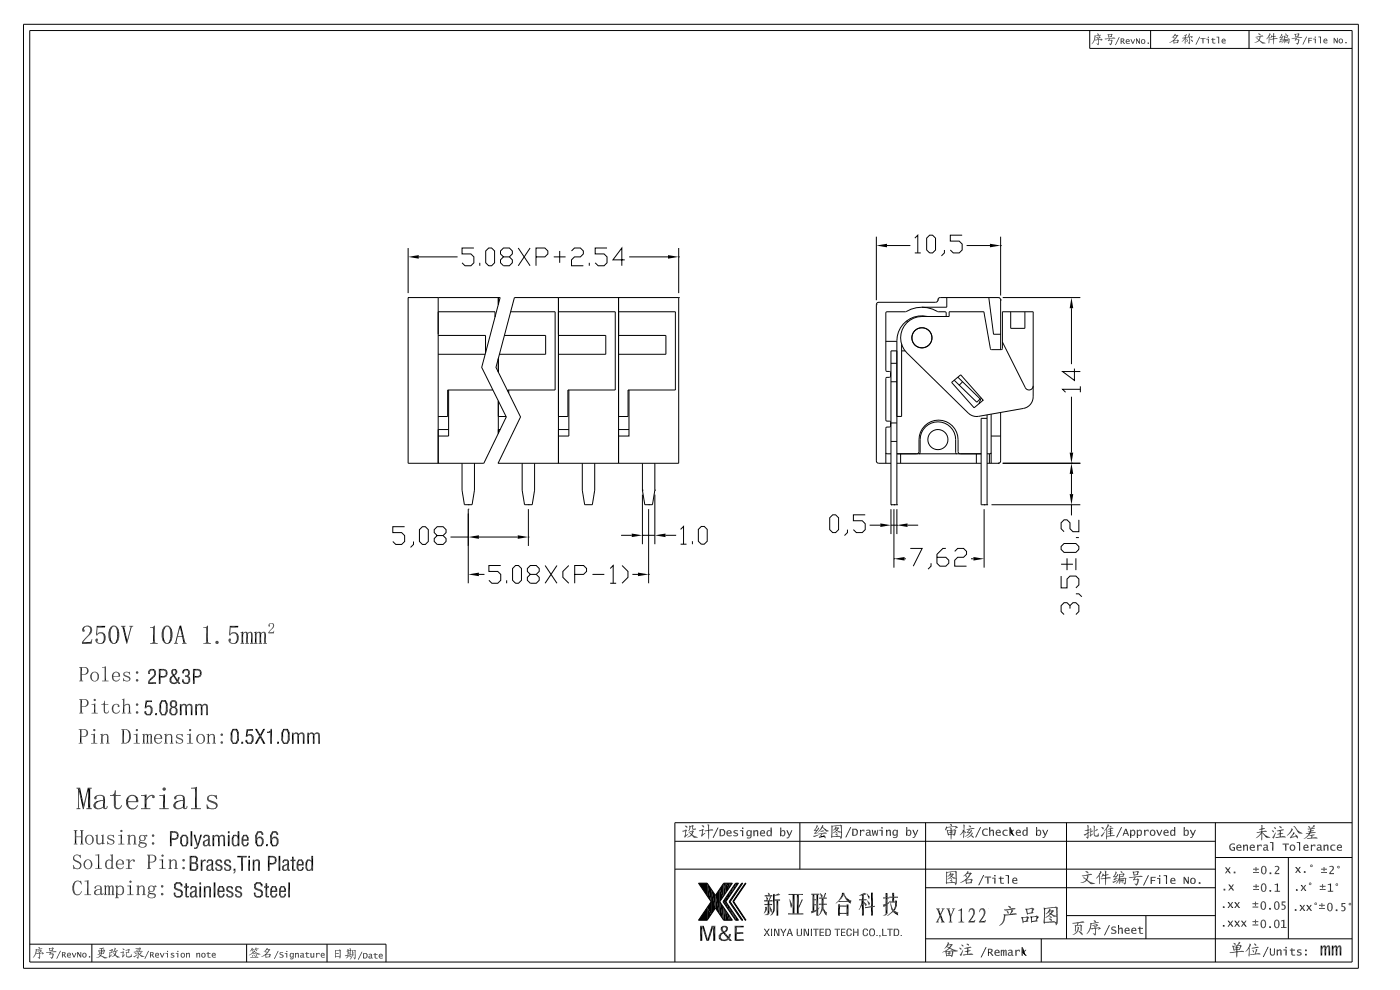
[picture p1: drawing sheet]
<svg xmlns="http://www.w3.org/2000/svg" width="297mm" height="210mm" viewBox="0 0 297 210" stroke-linecap="round" stroke-linejoin="round" font-family="sans-serif">
<g fill="#000">
<path d="M231.9 8.8l-.2 .5zM231.8 9.1l-.1 .2zM231.7 9.1v.2zM231.7 9.2l-.1 .1zM231.6 9.3h.1zM231.6 9.4l.1-.1zM232.1 8.5l-.2 .3zM232.2 7.6l.1 .6zM232.2 7.6l.2 .2-.1 .2zM232.2 7.6h.2v.2zM232.2 7.6h.2zM232.2 7.7l.1 .5z"/>
<path d="M232.2 7.8l.1 .4zM232.2 8l.1 .2zM232.2 8.1l.1 .1-.1 .1zM232.2 8.3l.1-.1-.2 .3zM232.3 8.2l-.4 .6zM232.3 8.2l-.6 1.1zM232.3 8.2l-.5 1zM232.3 8.2l-.4 .9zM232.3 8.2l-.4 .8zM232.3 8.2l-.3 .8zM232.3 8.2l-.2 .6zM232.3 8.2l-.1 .4z"/>
<path d="M232.3 8.2l-.1 .3zM232.3 7.7l.6-.2zM232.4 7.6l.3-.1zM232.5 8.5l1.1-.2zM232.5 8.5l1-.2zM232.5 8.5l.9-.2zM232.5 8.5l.8-.2zM232.5 8.5l.5-.2zM232.6 8.4h.2l-.3 .1zM232.3 8.4h.3l-.1 .1zM232.2 8.4l.3 .1zM232.2 8.5h.3z"/>
<path d="M232.3 8.5h.2zM232.4 8.5h.1zM232.4 8.6l.1-.1zM232.8 8.1l.1 .2zM232.8 8.1l.2 .3zM232.8 8.1l.2 .2zM232.8 8.1l.2 .1zM232.8 8.1h.2zM232.8 8.1h.1zM232.8 9.4l.2-.1zM232.9 9.3l-.1 .1zM232.8 9.3v.1z"/>
<path d="M232.7 9.2l.1 .2zM232.6 9.2l.2 .2zM232.6 9.3l.2 .1zM232.7 9.3l.1 .1zM232.9 7.3l.1 .1zM232.9 7.3l.2 .1zM232.9 7.3h.2zM232.9 7.3l.2-.1zM233 7.1l-.1 .2zM232.9 7.1v.2zM232.8 7.1l.1 .2zM232.8 7.2l.1 .1z"/>
<path d="M233 9.2l-.1 .3zM232.8 9.4l.2-.1-.1 .2zM232.4 7.7l.5-.2zM232.7 7.6l.2-.1 .1 .1zM232.9 7.5h.3zM232.9 7.5h.6zM232.9 7.5h.7zM232.9 7.5l.7-.1zM232.9 7.5l.6-.1zM232.9 7.5l.5-.1zM232.9 7.9l.3-.1zM232.9 7.9l.2-.1z"/>
<path d="M233 7.8l-.1 .1zM232.9 7.8h.1zM232.8 7.9h.1zM232.7 7.9h.2zM232.6 7.9h.3zM232.5 7.9h.4zM232.6 8l.3-.1zM232.7 8l.2-.1zM233 8.6l.1 .4zM233 8.6h.1v.2zM233 8.6h.1zM233 8.6l.1-.1z"/>
<path d="M233.1 8.5l-.1 .1zM233 8.4v.2zM233 9h.1zM233 9.1l.1-.1-.1 .2zM233.1 9l-.2 .5zM233.1 9l-.2 .6zM233.1 9l-.1 .6zM233.1 9l-.1 .5zM233.1 9v.5zM233.2 7.8l-.2 .1zM233.2 7.8l.2 .2zM233.2 7.9v.2z"/>
<path d="M233.1 8.1l-.1 .1zM233 8.2l.2-.1zM233.2 7.8l.3 .1zM233.2 7.8l.2 .1zM233.2 7.8h.2zM233.2 7.8h.1zM233.2 7.9l.2 .1zM233.2 7.9l.2 .1-.2 .1zM232.7 8.5l.8-.1zM232.8 8.5l.7-.1zM233 8.5l.5-.1zM233.1 8.4h.4z"/>
<path d="M233.2 8.4h.3zM233.3 8.4h.2zM232.6 8.5l1-.2zM232.7 8.5l.9-.2zM233.6 8.3v.1zM233.6 8.3l.1 .2zM233.6 8.3l.2 .2zM233.6 8.3l.3 .2zM233.6 8.3l.3 .1zM233.6 8.3h.2zM233.6 8.3h.1zM233.6 8.4v.2z"/>
<path d="M233.6 8.5v.1zM233.5 8.6h.1zM233.5 8.7l.1-.1zM233.6 8.4l.1 .1zM234.4 8.3h.5zM234.4 8.3l.7-.1zM234.4 8.3l1-.1zM234.4 8.3l1.1-.1zM234.4 8.3l1.9-.3zM234.4 8.3l1.7-.3zM234.4 8.3l1.6-.3zM234.4 8.3l1.5-.3z"/>
<path d="M234.4 8.3l1.2-.2zM234.4 8.3l1.1-.2zM234.4 8.3l.9-.2zM234.4 8.3l.5-.1zM234.4 8.3l.3-.1zM234.4 8.3h.4zM234.5 8.3h.3zM234.6 8.3h.2zM235 7.4l.2-.1v.2zM235 7.4l.2-.1zM235.1 7.3l-.1 .1zM235.2 7.8h.2z"/>
<path d="M235.2 8.7l.3-.2zM235.3 8.5l-.1 .2zM235.3 8.3l-.1 .4zM235.2 8.4v.3zM235.2 8.5v.2zM235.1 8.5l.1 .2zM235.1 8.6l.1 .1zM235 8.6l.2 .1zM235.1 8.7h.1zM235 7.4l.2 .1zM235.1 7.6l.1-.1-.1 .2zM235.2 7.5l-.1 .3z"/>
<path d="M235.2 7.5v.5zM235.3 8.7l.4-.2zM235.3 8.7l.3-.2zM235.3 8.3v.2zM235.3 8.3l.1 .1zM235.3 8.3h.2zM235.3 8.3l.2-.1zM235.3 8.2v.1zM235.1 8.2h.3zM235.4 8.6l.3-.1zM235.2 7.9h.3zM235.4 7.8h.4z"/>
<path d="M235.4 7.8h.5zM235.4 7.8l.5-.1zM235.4 7.8l.4-.1zM235.4 7.8l.3-.1zM235.5 9.3l-.1 .1zM235.3 9.3l.1 .1zM235.5 7.4l.2-.2zM235.6 7.3l-.1 .1zM235.2 7.3l.3 .1zM235.1 7.3l.4 .1zM235.1 7.4h.4zM235.3 7.4h.2z"/>
<path d="M235.7 7.2l-.1 .2zM235.5 8.6l.2-.1zM235.7 8.5l-.1 .1zM235.7 8.5v.1zM235.7 8.5l.1 .1zM235.7 8.5l.2 .6zM235.7 8.5l.2 .4zM235.7 8.5l.2 .3zM235.7 8.5l.3 .2zM235.7 8.5l.3 .1zM235.7 8.5h.2zM235.7 7.2v.2z"/>
<path d="M235.7 7.2l.1 .6zM235.7 7.2l.2 .2v.2zM235.7 7.2l.3 .2zM235.7 7.2l.3 .1zM235.7 7.2l.2 .1zM235.7 7.2h.2zM235.7 7.4l.1 .4zM235.7 7.5l.1 .3zM235.7 7.6l.1 .2zM235.7 7.7l.1 .1zM235.8 8.6l.1 .6zM235.8 8.7l.1 .5z"/>
<path d="M235.8 8.8l.1 .4zM235.7 9l.2 .2zM235.7 9.1l.2 .1zM235.7 9.2h.2l-.3 .1zM235.6 9.3l.3-.1zM235.4 9.4l.5-.2zM235.5 9.5l.4-.3zM235.9 9.2l-.4 .4zM235.9 9.2l-.3 .4zM235.9 9.2l-.3 .3zM235.9 9.2l-.2 .3zM235.9 9.2l-.2 .2z"/>
<path d="M235.5 8.2l1.1-.1zM235.6 8.2l1-.1zM235.7 8.2l.9-.1zM236 8.2l.6-.1zM236.2 8.2l.4-.1zM236.4 8.2h.2zM237.4 7.9h.1l-.9 1.7zM237.5 7.9l-.8 1.7h-.1zM237.8 8.2h.3l-.2 .1zM237.8 8.2l.1 .1v.4zM237.8 8.2l.1 .6zM237.9 8.7v.1z"/>
<path d="M237.8 8.2l.1 .6-.1 .5zM237.9 8.8v.5h-.1zM238 8.7l.1 .1h-.2zM238 8.7l.1 .1zM237.9 8.3l.2-.1zM238.1 8.2v.1zM238.1 8.2l.1 .1zM238.1 8.2l.2 .1zM238.1 8.2l.4 .3zM238.1 8.2l.4 .2zM238.1 8.2l.4 .1zM238.1 8.2h.3z"/>
<path d="M238.1 8.2h.2zM238.3 8.5v.3zM238.2 8.6l.1 .2zM238.2 8.7l.1 .1zM238.1 8.7l.2 .1zM238.1 8.7l.2 .1h-.2zM238.1 8.8h.2l.1 .5zM238.3 8.8l.4 .5h-.3zM238.3 8.3l.2 .2zM238.3 8.4l.2 .1zM238.3 8.5h.2zM238.3 8.5h.2l-.2 .3z"/>
<path d="M238.5 8.5l-.2 .3zM238.5 8.5l-.2 .2zM238.5 8.5l-.1 .2zM238.5 8.5v.1zM238.8 8.8l.2-.1v.2zM238.8 8.8l.2-.1zM239 8.6l-.2 .2zM239.2 8.3l-.4 .5zM239 8.4l.2-.1-.4 .5zM239 8.4l-.2 .4zM238.9 8.5l-.1 .3zM238.8 8.8l.2 .1v.1z"/>
<path d="M239 8.7h.5l-.5 .2zM238.8 8.8l.4 .5zM239 9l.2 .3zM239.2 8.3l-.2 .3zM239.2 8.3l-.1 .2zM239.2 9.2h.2l-.2 .1zM238.8 8.9l.4 .4zM238.9 9.1l.3 .2zM238.9 9.2l.3 .1zM239.3 8.3l-.2 .2zM239.3 8.3l-.1 .1zM239.3 8.3l.1 .1z"/>
<path d="M239.3 8.3l.2 .3zM239.3 8.3l.4 .5zM239.3 8.3l.4 .4zM239.3 8.3l.3 .2zM239.3 8.3l.3 .1zM239.3 8.3l.2 .1zM239.2 9.3l.2-.1zM239.2 9.3l.4-.2zM239.3 9.3l.3-.2zM239.4 9.3l.2-.2zM239.6 9.1v.2zM239.6 9.1l.1 .2z"/>
<path d="M239.5 8.6l.2 .3zM239.5 8.7l.2 .2zM239 8.9l.5-.2 .2 .2zM240 8.3l.3 .8-.1 .2zM239.8 8.3h.2l.2 1zM240.3 9.1l.1 .2h-.2zM240.8 8.3l-.4 1-.1-.2zM240.7 8.3h.1l-.5 .8zM241 8.2h.2l-.2 1.1zM241.2 8.2l-.2 1.1zM241.1 8.5v.8h-.1zM241.2 8.2l.5 .8-.5-.5z"/>
<path d="M241.2 8.2l-.1 .3zM241.2 8.5l.5 .5v.3zM241.7 9v.3zM241.7 9l.1 .3h-.1zM241.8 8.2v1.1l-.1-.3zM241.7 8.2h.1l-.1 .8zM242.1 8.8l.3 .3zM242.1 8.8l.2 .2zM242.1 8.8l.1 .1zM242.1 8.8l.1-.1zM242.3 8.6l-.2 .2zM242.4 8.3l-.3 .5z"/>
<path d="M242.2 8.4l.2-.1-.3 .5zM242.2 8.4l-.1 .4zM242.1 8.5v.3zM242.3 9l.1 .1zM242.4 8.3l-.1 .3zM242.4 8.3l-.1 .2zM242.4 8.3v.2zM242.6 9.2l.1-.1-.2 .2zM242.5 9.2v.1zM242.4 9.1l.1 .2zM242.1 8.8l.4 .5zM242.4 8.3l.1 .1z"/>
<path d="M242.1 8.9l.4 .4zM242.1 9.1l.4 .2zM242.2 9.2l.3 .1zM242.5 8.3l.5 .5zM242.5 8.3l.5 .4zM242.5 8.3l.4 .2zM242.5 8.3l.3 .1zM242.5 8.3l.1 .1zM242.5 8.3l.2 .2zM242.7 8.5l.3 .3zM242.7 8.6l.3 .2zM242.8 8.7l.2 .1z"/>
<path d="M242.8 8.8h.2zM242.8 8.9l.2-.1-.3 .2zM243 8.8l-.3 .3zM243 8.8l-.5 .5zM243 8.8l-.4 .5zM243 8.8l-.2 .4zM243 8.8l-.1 .3zM243.7 9v.3h-.2zM243.5 9h.2l-.2 .3zM248.8 8.6l.2-.2-.5 .5zM248.7 8.6h.1l-.3 .3zM248.6 8.7l.1-.1-.2 .3z"/>
<path d="M248.4 8.9l.2-.2zM248.3 8.9h.2zM248.2 9l.3-.1zM248 9.1l.5-.2zM248.1 9.1l.4-.2zM248.2 9.1l.3-.2zM248.3 9l.2-.1zM248.9 8.6l.2 .7zM248.9 8.6l.2 .6zM248.9 8.6l.2 .5zM248.9 8.6l.2 .3zM248.9 8.6l.2 .2z"/>
<path d="M248.9 8.6h.2v.1zM248.9 8.6h.2zM249 8.8l.1 .5zM249 8.8v.4zM249 8.9v.3zM249 9v.2zM249 9.2l.7-.2zM249 9.1h.2zM248.9 7.8l.2 .1zM248.9 7.9h.2l-.1 .2zM249.1 7.9l-.1 .2zM249.1 7.9v.3z"/>
<path d="M249.1 7.9v.2zM249.1 7.9l.1 .2zM249.1 7.9l.1 .1zM249.2 7.2l.2 .1zM249.2 7.2h.2zM249.4 8.6l.4-.1zM249.5 8.5h.1l-.2 .1zM249.4 8.5h.1zM249.1 8.6h.3zM249 8.6h.4zM249 8.7l.4-.1zM249.1 8.7l.3-.1z"/>
<path d="M249.2 7.3h.2zM249.2 7.4l.2-.1-.3 .2zM249.1 7.5l.3-.2-.4 .3zM249 7.6l.4-.3-.5 .4zM248.8 7.8l.6-.5zM248.7 7.9l.7-.6zM248.6 7.9l.8-.6zM248.6 8l.8-.7zM248.7 8l.7-.7zM248.8 7.9l.6-.6zM248.9 7.9l.5-.6zM249.4 7.3l-.3 .4z"/>
<path d="M249.4 7.3l-.2 .3zM249.6 7.5l-.1 .1zM249.4 7.5l.1 .1zM249.2 7.5l.3 .1zM249.2 7.6h.3zM249.3 7.6h.2zM249.5 7.6l.1-.2zM249.6 7.6v.4zM249.5 7.7l.1 .3-.1-.1zM249.5 7.9l.1 .1h-.2zM249.4 8h.2l-.4 .2zM249.1 8.3l.5-.3z"/>
<path d="M249 8.4l.6-.4zM248.5 8.9l1.1-.9zM248.6 8.9l1-.9zM248.8 8.8l.8-.8zM248.8 8.7l.8-.7zM249.6 8l-.7 .7zM249.6 8l-.5 .5zM249.6 8l-.4 .4zM249.6 8l-.3 .4zM249.6 7.4l-.1 .2zM249.6 7.4v.2zM249.6 7.4v.6z"/>
<path d="M249.6 7.4l.3 .2-.2 .2zM249.6 7.4l.3 .2zM249.6 7.4l.4 .2zM249.6 7.4l.3 .1zM249.6 7.4h.2zM249.3 9.1l.4-.1zM249.5 9.1l.2-.1v.1zM249.7 9l.2 .1zM249.7 9l.3 .1zM249.4 8.6l.5-.2zM249.5 8.6l.4-.2zM249.6 8.6l.3-.2z"/>
<path d="M249.7 8.6l.2-.2zM249.9 8.4l-.2 .2zM249.9 8.4l-.1 .2zM249.9 8.4v.7zM249.9 8.4l.1 .3-.1 .2zM249.9 8.4l.2 .3zM249.9 8.4l.2 .2zM249.9 8.4l.1 .1zM249.8 8.6l.1 .5zM249.8 8.7l.1 .4zM249.8 8.8l.1 .3zM249.8 8.9l.1 .2z"/>
<path d="M249.8 9l.1 .1zM251.3 8.2l-.4 .5zM250.9 8.6l.1-.1zM250.8 8.7l.1-.1zM250.8 8.7h.1l-.2 .1zM250.7 8.8l.2-.1zM250.7 8.9l.2-.2zM251.2 8.1l.6-.2zM251.2 8.1l.5-.2zM251.4 7.9h.1l-.3 .2zM251.2 8l.2-.1zM251 8l.2 .1z"/>
<path d="M250.9 8l.3 .1zM250.8 8l.4 .1zM250.8 8.1h.4zM250.9 8.1h.3zM250.9 8.2l.3-.1zM251 8.2l.2-.1zM251.3 8.2l-.3 .5zM251.3 8.2l-.1 .3zM251.3 8.2h.1l-.1 .2zM251.3 8.2l.2-.1zM251.4 8l.1 .1-.2 .1zM251.4 7.5l.1 .5z"/>
<path d="M251.4 7.5l.1 .4zM251.4 7.5l.1 .2zM251.4 7.5l.1 .1zM251.4 7.6l.1 1.1zM251.4 7.6l.1 .8zM251.4 8l.1 .7zM251.4 8.2l.1 .5zM251.4 8.4l.1 .3h-.1zM251.4 8.7h.1l-.1 .2zM251.5 8.7l-.1 .3zM251.5 8.7l-.2 .4zM251.5 8.7l-.1 .5z"/>
<path d="M251.5 8.7l-.1 .6zM251.5 8.7v.6zM251.7 7.5l.1-.1zM251.8 7.3l-.1 .2zM251.7 7.3v.2zM251.6 7.3l.1 .2zM251.5 7.4l.2 .1zM251.4 7.5h.3zM251.3 7.6l.4-.1zM251.2 7.6l.5-.1zM251.1 7.7l.6-.2zM251.2 7.7l.5-.2z"/>
<path d="M251.4 7.6l.3-.1zM251.6 8.2l.1 .1zM251.5 8.2l.2 .1zM251.6 8.3h.1v.1zM251.7 8.3v.1zM251.7 8.3l.1 .1zM251.7 8.8l.1 .1zM251.7 8.8h.2zM251.7 8.8l.3-.1zM251.7 8.8l.3-.2zM252 8.5l-.3 .3zM252 8.4l-.3 .4z"/>
<path d="M251.9 8.6l-.2 .2zM251.3 8l.5-.1zM251.5 8l.3-.1zM251.6 8l.2-.1zM251.8 7.9l-.1 .1zM252.1 9.1h.2zM252.1 9.1h.1zM252 9l.1 .1zM252.3 9.1l-.1 .1zM252.3 9l-.1 .2zM252.2 7.2l.2 .2zM252.2 7.2l.2 .1z"/>
<path d="M252.2 7.2l.3 .1zM252.2 7.2h.3zM252.2 7.2h.2zM252.3 9l-.1 .3zM252.2 7.2l.1 .3zM252.2 7.9l.2 .2zM252.2 7.9l.3 .2zM252.2 7.9l.3 .1zM252.2 7.9h.2zM252.3 8l.2 .4zM252.3 8l.1 .3zM252.3 8.1l.2 .3z"/>
<path d="M252.2 7.3l.1 .2zM252.2 7.4l.1 .1h-.2zM252.1 7.5h.2zM252.1 7.6l.2-.1zM252.1 7.7l.2-.2-.3 .4zM252.3 7.5l-.4 .5zM252.3 7.5l-.5 .6zM252.3 7.5l-.5 .7zM252.3 7.5l-.4 .6zM252.3 7.5l-.3 .5zM252.3 7.5l-.2 .4zM252.3 7.5l-.1 .3z"/>
<path d="M252.3 7.5l-.1 .2zM252.3 8.2l.2 .2zM252.3 8.3l.2 .1zM252.3 8.4h.2zM252.5 8.4l-.2 .3zM252.5 8.4l-.2 .4zM252.5 8.4l-.2 .5zM252.5 8.4l-.2 .6zM252.5 8.4l-.3 .9zM252.5 8.4l-.2 1zM252.5 8.4l-.2 .9zM252.5 8.4l-.1 .9z"/>
<path d="M252.5 8.4l-.1 .8zM252.5 8.4l-.1 .7zM252.5 8.4v.6zM252.5 8.4v.5zM252.5 8.4v.4zM252.5 8.4v.3zM252.6 7.8h.4zM252.6 7.8h.3zM252.6 7.8l.3-.1zM252.6 7.8l.2-.1zM252.8 7.7l-.2 .1zM252.7 7.7l-.1 .1z"/>
<path d="M252.5 7.8h.1zM252.3 7.8h.3zM252.1 7.8h.5zM252.1 7.9l.5-.1zM252.2 7.9l.4-.1zM252.3 7.9l.3-.1zM252.5 7.9l.1-.1zM252.7 7.9v.2zM252.7 8v.1zM252.7 8.6l.3 .3zM252.7 8.6l.3 .2zM252.7 8.6l.4 .2z"/>
<path d="M252.7 8.6l.4 .1zM252.7 8.6l.3 .1zM252.7 8.6h.3zM252.7 8.6h.2zM252.8 8.5l-.1 .1zM252.7 8.4l.1 .1-.1 .1zM252.7 8.4v.2zM252.6 8.4l.1 .2zM252.7 7.8h.3zM252.8 7.8h.2zM252.7 7.9l.3-.1-.3 .3zM253 7.8l-.3 .3z"/>
<path d="M253 7.8l-.2 .3zM253 7.8l-.2 .2zM253 7.8l-.1 .2zM253 7.8v.1zM252.8 8.7l.2 .2zM252.9 8.8l.1 .1zM254.5 7.8h.1l-1 1.7zM254.6 7.8l-.8 1.7h-.2zM254.7 8.1h1l-.6 .1zM254.7 8.1l.4 .1h-.4zM255.1 8.2l.6-.1zM255.1 8.2h.2l-.2 1z"/>
<path d="M255.3 8.2v1h-.2zM255.3 8.2l.4-.1v.1zM256.2 8l.3-.2v.2zM256.2 7.8h.3l-.3 .2zM256.3 8.4l.1 .8h-.1zM256.3 8.4l.1-.2v1zM255.9 8.2h.5l-.1 .2zM255.9 8.2l.4 .2h-.4zM257.4 8.1v.2h-.2zM257.2 8.1h.2l-.2 .2zM257 8.3h.2v.1zM257 8.3l.2 .1h-.2z"/>
<path d="M257.2 9.1h.5zM257.2 9.1h.4zM257.2 9.1h.3zM257.2 9.1h.2zM257.2 9.1l.2-.1zM257.4 8.9l-.2 .2zM257.4 8.4l-.2 .7zM257.4 8.3l-.2 .8zM257.2 8.3h.2l-.2 .8zM257.2 8.3v.8zM257.2 8.4v.7zM257.2 8.9v.2z"/>
<path d="M257.4 8.3l.4 .1h-.4zM257.4 8.3h.4v.1zM257.2 9.1l.6 .1zM257.7 9.1l.1 .1zM257.8 9.1v.1zM257.3 9.1l.5 .1zM257.3 9.2h.5zM257.5 9.2h.3zM257.6 9.2h.2zM258.5 7.9l.1 1.3h-.1zM258.5 7.9l.1-.1v1.4zM258.1 7.8h.5l-.1 .1z"/>
<path d="M258.1 7.8l.4 .1h-.4zM259.2 8.7l.2-.1v.2zM259.2 8.7l.2-.1zM259.4 8.5l-.2 .2zM259.5 8.2l-.3 .5zM259.4 8.3l.1-.1-.3 .5zM259.4 8.3l-.2 .4zM259.3 8.4l-.1 .3zM259.2 8.4v.3zM259.2 8.7l.2 .1v.1zM259.4 8.6h.4l-.4 .2zM259.2 8.7l.4 .5z"/>
<path d="M259.4 8.9l.2 .3zM259.5 8.2l-.1 .3zM259.5 8.2v.2zM259.5 9.1h.2l-.1 .1zM259.2 8.8l.4 .4zM259.2 9l.4 .2zM259.3 9.1l.3 .1zM259.6 8.2l-.1 .2zM259.6 8.2v.1zM259.6 8.2l.1 .1zM259.6 8.2l.2 .3zM259.6 8.2l.4 .5z"/>
<path d="M259.6 8.2l.4 .4zM259.6 8.2l.4 .2zM259.6 8.2l.3 .1zM259.6 9.2l.2-.1zM259.6 9.2l.3-.1zM259.7 9.2l.2-.1zM259.8 9.2l.1-.1zM259.9 9.1v.1zM259.9 9.1l.1 .1zM259.8 8.5l.2 .3zM259.8 8.6l.2 .2zM259.4 8.8l.4-.2 .2 .2z"/>
<path d="M266.2 9l.4-.2zM266.2 9l.3-.1zM266.3 9l.1-.1zM266.1 9h.1zM266.3 7.9l.4-.1zM266.3 7.9l.2-.1zM266.4 7.9l.9-.2zM266.4 7.9l.6-.2zM266.4 7.9l.5-.1zM266.8 8.3l.9 .6zM266.8 8.3l.8 .5zM266.8 8.3l.7 .4z"/>
<path d="M266.8 8.3l.4 .2zM266.8 8.3l.3 .1zM266.7 8.2l.2 .1zM266.7 8.1l.1 .2zM266.6 8.1l.2 .2zM266.6 8.2l.2 .1zM267.2 7.9v.6zM267.2 8.1v.4zM267.1 8.2l.1 .3zM267.1 8.4l.1 .1-.2 .1zM266.9 8.7l.3-.2zM266.8 8.7l.4-.2z"/>
<path d="M266.6 8.8l.6-.3zM266.3 9l.9-.5zM266.5 9l.7-.5zM266.6 9l.6-.5zM266.7 8.9l.5-.4zM266.9 8.9l.3-.4zM267.2 8.5l-.2 .3zM267.2 7.9v.5zM267.2 7.9l.2 .2-.1 .2zM267.2 7.9l.2 .2zM267.2 7.9l.2 .1zM267.2 7.9h.2z"/>
<path d="M267.2 7.8v.1zM266.5 7.9l.9-.3zM267.4 7.3v.1zM267.3 7.2l.1 .2zM267.2 7.2l.2 .2zM267.1 7.1l.3 .3zM267 7.1l.4 .3zM266.9 7.1l.5 .3zM266.9 7.2l.5 .2zM267 7.3l.4 .1zM267.1 7.3l.3 .1zM267.2 7.4h.2z"/>
<path d="M266.6 7.9l.8-.3zM266.7 7.9l.7-.3zM266.8 7.9l.6-.3zM267 7.9l.4-.3zM267.1 7.8l.3-.2zM267.2 7.8l.2-.2 .1 .2zM267.4 7.6l.2 .2zM267.4 7.6l.3 .1zM267.4 7.6l.5 .1zM267.4 7.6l.6 .1zM267.4 7.6h.6zM267.4 7.6h.5z"/>
<path d="M267.4 7.6l.4-.1zM267.4 7.6l.3-.1zM267 8.5l.7 .4zM267.1 8.6l.6 .3zM267.2 8.7l.8 .3zM267.2 8.7l.8 .3-.6-.1zM267.4 8.9l.8 .1zM267.5 9h.7zM267.6 9h.6zM267.7 9.1l.5-.1zM267.7 9.2l.5-.2zM267.8 9.2l.4-.2z"/>
<path d="M267.9 9.2l.3-.2zM268.2 9v.2h-.2zM268.2 9l.1 .2zM268.2 9l.2 .2zM268.2 9l.3 .2zM268.2 9l.3 .1zM269.2 7.4l-.1 .3zM269.3 7.9v.6zM269.2 7.8l.1 .7zM269.2 7.7l.1 .8zM269.2 8.1l.1 .4zM269.2 8.3l.1 .2h-.1z"/>
<path d="M269.2 8.5h.1l-.1 .3zM269.3 8.5l-.1 .4zM269.3 8.5l-.2 .4zM269.3 8.5l-.2 .5zM269.3 8.5l-.2 .6zM269.3 8.5l-.1 .6zM269.3 8.5l-.1 .7zM269.3 8.5v.6zM269.3 7.2l.2 .1zM269.3 7.2h.2zM269.3 7.2l.2-.1zM269.3 7.2l.1-.1z"/>
<path d="M269.4 8.4l.9-.2zM269.4 8.4l.6-.2zM269.4 8.4l.3-.1zM269.4 8.4l.2-.1zM269.4 8.3h.1zM269.6 7.9l-.1 .2zM269.6 8l-.1 .1zM269.3 7.3h.2l-.3 .1zM269.2 7.4l.3-.1-.4 .4zM269.1 7.7l.4-.4-.5 .6zM269.5 7.3l-.7 .7zM269.5 7.3l-.8 .9z"/>
<path d="M269.5 7.3l-.9 1zM269.5 7.3l-.8 1zM269.5 7.3l-.7 .9zM269.5 7.3l-.6 .8zM269.5 7.3l-.4 .6zM269.5 7.3l-.2 .4zM269.7 7.6l.2 .1zM269.7 7.6h.2zM269.7 7.6h.1zM269.8 7.8l.2-.1zM269.7 7.7h.2zM269.7 7.7h.2l-.3 .2z"/>
<path d="M269.6 7.9l.3-.2-.4 .4zM269.9 7.7l-.4 .4zM269.9 7.7l-.3 .4zM269.9 7.7l-.3 .3zM269.9 7.7l-.2 .3zM269.9 7.7l-.1 .1zM269.7 7.9l.3-.2zM269.9 7.9l.1-.2 .2 .1zM270 7.7l.4 .1zM270 7.7h.5zM270 7.7h.7zM270 7.7l.7-.1z"/>
<path d="M270 7.7l.6-.1zM270 7.7l.5-.1zM270 7.7h.3zM270.1 7.1l.2 .2zM270.1 7.1l.2 .1zM270.1 7.1h.2zM270.1 7.1h.1zM270.1 7.1l.2 .2v.4zM269.5 8.4l.8-.2zM269.6 8.4l.7-.2zM269.7 8.4l.6-.2zM269.8 8.4l.5-.2z"/>
<path d="M269.9 8.4l.4-.2zM270.1 8.3l.2-.1zM270.3 8.2l.1 .1h-.1zM270.3 8.2l.4 .1zM270.3 8.2l.5 .1zM270.3 8.2l.6 .1zM270.3 8.2h.8zM270.3 8.2h.7zM270.3 8.2l.6-.1zM270.3 8.2l.5-.1zM270.1 7.1l.2 1zM270.1 7.3l.2 .8z"/>
<path d="M270.1 7.5l.2 .6zM270.1 7.6l.2 .5h-.2zM270.1 8.1h.2l-.2 .3zM270.3 8.1l-.2 .6zM270.3 8.1l-.2 1zM270.3 8.1l-.1 1.1zM270.3 8.1l-.1 1.2zM270.3 8.1l-.1 1.3zM270.3 8.1v1.2zM270.3 8.1v1.1zM270.3 8.1v.9zM271.4 8.9l.6-.3z"/>
<path d="M271.4 8.9l.5-.2zM271.4 8.9l.4-.2zM271.4 8.9l.3-.2zM271.4 8.9l.2-.1zM271.4 8.9l.1-.1zM271.5 8.8l-.1 .1zM271.4 8.8v.1zM271.7 7.7l-.1 .1zM271.8 7.5l-.2 .4zM271.8 7.6l-.2 .3zM271.7 7.7l-.1 .2zM271.6 7.8v.1z"/>
<path d="M271.6 7.9h.1zM271.5 8l.2-.1zM272 7.8l-.3 .7zM272 7.9l-.3 .6zM271.9 8.1l-.2 .4zM271.7 8.3v.2zM271.6 8.4l.1 .1zM271.5 8.4l.2 .1zM271.5 8.5h.2zM271.6 8.6l.1-.1zM271.5 8l.3-.1zM271.8 7.4l-.2 .5z"/>
<path d="M271.8 8.3l-.1 .2zM271.5 8.1l.3-.2zM271.6 8.1l.2-.2zM271.7 8.1l.1-.2zM271.8 7.9l.1 .1h-.2zM271.8 7.9l.2 .1zM271.8 7.9h.2zM271.8 7.4l.1 .1-.3 .4zM271.9 7.3v.2zM271.8 7.3l.2 .1zM271.8 7.3h.2zM271.8 7.3l.2-.1z"/>
<path d="M272.1 8.9l-.2 .3zM272 9l-.1 .2zM271.7 8.5l.2-.2zM271.9 8.3l-.1 .1zM271.9 8.3h.2zM271.9 8.3h.3zM271.9 8.3l.3-.1zM271.9 7.5l-.3 .4zM271.9 7.5l-.2 .3zM271.9 7.5v.1zM271.4 9l.6-.4zM271.5 9l.5-.4z"/>
<path d="M271.7 8.9l.3-.3zM272 8.6l-.1 .2zM272 8.6h.2zM272.1 7.7l-.3 .6zM272.1 7.6l.1 .2zM272.1 7.6l.2 .2zM272.1 7.6l.2 .1zM272.1 7.6l.1 .1zM272.1 7.7l-.2 .5zM272.1 7.7l-.1 .4zM272.1 7.7l.1 .1-.1 .1zM272.4 7.7l.2-.1z"/>
<path d="M272.5 8.7v.5zM272.5 8.3l-.1 .8zM272.4 8.3v.8zM272.4 8.6v.5zM272.4 8.9v.2zM272.4 9v.1zM272.4 7.7h.2zM272.4 7.9v.5zM272.4 8v.4zM272.4 8.1v.3zM272.3 8.3l.1 .1-.1 .1zM272.3 8.5l.1-.1-.2 .2z"/>
<path d="M272.2 8.6l.2-.2-.3 .5zM272.4 8.4l-.5 .8zM272.4 8.4l-.5 .7zM272.4 8.4l-.4 .7zM272.4 8.4l-.3 .6zM272.4 8.4l-.2 .5zM272.4 8.4l-.2 .4zM272.4 8.4l-.1 .3zM272.5 8.4l.8-.2zM272.5 8.4l.6-.1zM272.5 8.4l.4-.1zM272.5 8.3h.2z"/>
<path d="M272.5 8.3v.1zM272.5 8.1l.6-.2zM272.5 8.1l.5-.2zM272.5 8.1l.4-.2zM272.6 8h.2l-.3 .1zM272.5 8h.1zM272.5 8.7h.4zM272.5 8.7h.6zM272.5 8.7l.6-.1zM272.5 8.7l.7-.1zM272.5 8.7l.8-.1zM272.5 8.7l.7-.2z"/>
<path d="M272.5 8.7l.5-.1zM272.5 8.7l.4-.1zM272.5 8.7l.3-.1zM272.4 7.7h.2l-.2 .2zM272.4 7.9l.2-.2-.2 .7zM272.6 7.7l-.2 .7zM272.6 7.7l-.1 .6zM272.6 7.7l-.1 .4zM272.6 7.7l-.1 .3zM272.7 7.7l.3-.2zM272.8 7.6l.1-.1-.2 .2zM272.7 7.6h.1z"/>
<path d="M272.6 7.6l.1 .1zM272.5 7.6l.2 .1zM272.5 7.6l.2 .1h-.2zM272.8 7.3l.1 .1zM272.8 7.3h.2zM272.8 7.3l.1-.1zM272.9 7.2l-.1 .1zM272.8 7.1v.2zM272.7 7.1l.1 .2zM272.7 7.2l.1 .1zM272.7 8.3h.1l-.1 .4zM272.8 8.3l-.1 .7z"/>
<path d="M272.8 8.3v.6zM272.8 8.3v.5zM272.8 8.3v.4zM272.5 8.7h.3zM272.6 8.7h.2zM273 7.5l-.1 .1zM272.5 8.1l.6-.2 .1 .1zM273.1 7.9l.1 .1zM273.1 7.5l-.2 .1zM273.1 7.5l-.1 .1zM273.1 7.5v.4zM273.1 7.5l.1 .2-.1 .1z"/>
<path d="M273.1 7.5l.2 .1zM273.1 7.5h.1zM273 7.6l.1 .3zM273 7.7l.1 .2zM273 7.8l.1 .1zM273 8.3h.1l-.1 .4zM273.1 8.3l-.1 .8zM273.1 8.3v.6zM273.1 8.3v.4zM273.1 8.3v.3zM273.2 9v.1zM273.1 9l.1 .1z"/>
<path d="M273.3 8.2h.2zM273.4 9l-.1 .2zM273.2 9.1l.1-.1zM273.3 8.2h.1zM273.4 8.9l-.1 .4zM273.4 9l-.1 .3zM273.3 9.2v.1zM272.9 8.4l.5-.1zM273.4 8.5v.2zM273.4 8.3l.1-.1zM273.4 8.3l.1-.1-.1 .3zM273.5 8.2l-.1 .5z"/>
<path d="M273.5 8.2l-.1 .7zM273.5 8.2l-.2 1.1zM273.5 8.2l-.1 1.1zM273.5 8.2l-.1 1zM273.5 8.2v1zM273.5 8.2v.9zM273.5 8.2v.7zM273.5 8.2v.6zM273.5 8.2v.4zM273.5 8.2v.3zM273.5 8.2l.1 .2zM273.5 8.2l.1 .1z"/>
<path d="M274.1 8.2h.5zM274.1 8.2l.7-.1zM274.1 8.2l.9-.1zM274.1 8.2l1.1-.1zM274.1 8.2l1.9-.3zM274.1 8.2l1.8-.3zM274.1 8.2l1.7-.3zM274.1 8.2l1.6-.3zM274.1 8.2l1.4-.3zM274.1 8.2l1.2-.2zM274.1 8.2l1-.2zM274.1 8.2l.9-.2z"/>
<path d="M274.1 8.2l.6-.2zM274.1 8.2l.4-.1zM274.1 8.2l.3-.1zM274.1 8.2h.4zM274.2 8.2h.3zM274.7 7.3l.1-.1 .1 .2zM274.7 7.3l.1-.1zM274.7 7.2v.1zM274.9 7.7h.2zM274.9 8.6l.3-.2zM275 8.4l-.1 .2zM274.9 8.2v.4z"/>
<path d="M274.9 8.3v.3zM274.8 8.3l.1 .3zM274.8 8.4l.1 .2zM274.7 8.4l.2 .2zM274.7 8.5l.2 .1zM274.7 8.6h.2zM274.7 7.3l.2 .1zM274.7 7.5l.2-.1-.1 .2zM274.9 7.4l-.1 .3zM274.9 7.4l-.1 .5zM274.9 7.4v.5zM274.9 8.5l.5-.1z"/>
<path d="M274.9 8.5l.3-.1zM274.9 8.2l.1 .2zM274.9 8.2l.1 .1zM274.9 8.2l.2-.1zM275 8l-.1 .2zM274.8 8.1h.2zM275 8.5l.4-.1zM275 7.3l.4-.2zM275 7.3l.3-.1zM275 7.3l.2-.1zM274.9 7.2h.2zM274.7 7.2l.3 .1z"/>
<path d="M274.7 7.3h.3zM274.8 7.3h.2zM274.8 7.8h.3zM275.1 7.7h.4zM275.1 7.7l.4-.1zM275.1 7.7l.2-.1zM275.1 9.2v.1zM275 9.2l.1 .1zM274.9 9.1l.2 .2zM274.9 9.2l.2 .1zM275.1 8.5l.3-.1zM275.2 8.5l.2-.1z"/>
<path d="M275.4 8.4l-.2 .1zM275.2 7.3l.2-.2zM275.4 7.1l-.1 .1zM275.4 8.3l-.2 .2zM275.4 8.3v.2zM275.4 8.3l.1 .7zM275.4 8.3l.2 .5zM275.4 8.3l.2 .4zM275.4 8.3l.2 .3zM275.4 8.3l.3 .2zM275.4 8.3l.2 .1zM275.4 8.3l.1 .1z"/>
<path d="M275.4 7.1v.2zM275.4 7.1l.1 .6zM275.4 7.1l.2 .2-.1 .2zM275.4 7.1l.2 .2zM275.4 7.1l.3 .2zM275.4 7.1l.3 .1zM275.4 7.1l.2 .1zM275.4 7.1h.1zM275.4 7.3l.1 .4zM275.4 7.4l.1 .3zM275.4 7.5l.1 .2zM275.3 7.6l.2 .1z"/>
<path d="M275.4 8.5l.1 .6zM275.4 8.6l.1 .5zM275.4 8.7l.1 .4zM275.4 8.8l.1 .3zM275.4 8.9l.1 .2zM275.3 9l.2 .1-.2 .1zM275.3 9.2l.2-.1zM275.2 9.2l.3-.1zM275.1 9.3l.4-.2zM275.1 9.4l.4-.3zM275.5 9.1l-.3 .4zM275.5 9.1l-.2 .3z"/>
<path d="M275.5 9.1l-.1 .2zM275.2 8.1l1-.1zM275.3 8.1l.9-.1zM275.4 8.1l.8-.1zM275.6 8h.6zM275.8 8h.4zM276 8h.2zM277.1 7.8h.2l-1 1.6zM277.3 7.8l-.8 1.6h-.2zM277.6 8l.1 .2v.4zM277.6 8l.8 .2zM277.6 8h.8v.2z"/>
<path d="M277.6 8l.1 .7zM277.6 8l.1 .7-.1 .5zM277.7 8.7v.5h-.1zM277.7 8.6l.6 .1h-.6zM277.7 8.6h.6v.1zM278.9 8l.2-.2v.2zM278.9 7.8h.2l-.2 .2zM278.9 8.3l.2 .9h-.2zM278.9 8.3l.2-.1v1zM278.6 8.2h.5l-.2 .1zM278.6 8.2l.3 .1h-.3zM280.1 7.9l.1 1.3h-.1z"/>
<path d="M280.1 7.9l.1-.1v1.4zM279.7 7.8h.5l-.1 .1zM279.7 7.8l.4 .1h-.4zM280.8 8.7l.1-.1v.1zM280.8 8.7l.2-.2zM281 8.4l-.2 .3zM281.1 8.2l-.3 .5zM280.9 8.3l.2-.1-.3 .5zM280.9 8.3l-.1 .4zM280.8 8.4v.3zM280.8 8.7h.1l.1 .2zM280.9 8.6h.5l-.5 .1z"/>
<path d="M280.8 8.7l.3 .5zM281 8.9l.1 .3zM281.1 8.2l-.1 .2zM281.1 8.2v.2zM281.1 9.1h.2l-.2 .1zM280.8 8.8l.3 .4zM280.8 9l.3 .2zM280.9 9.1l.2 .1zM281.2 8.2l-.1 .2zM281.2 8.2l-.1 .1zM281.2 8.2l.1 .1zM281.2 8.2l.2 .3z"/>
<path d="M281.2 8.2l.4 .5zM281.2 8.2l.4 .4zM281.2 8.2l.4 .2zM281.2 8.2l.3 .1zM281.1 9.2l.3-.1zM281.1 9.2l.4-.2zM281.3 9.2l.2-.2zM281.5 9v.2zM281.5 9l.1 .1zM281.4 8.5l.2 .2zM281.4 8.6l.2 .1zM280.9 8.7l.5-.1 .2 .1z"/>
<path d="M282.9 8h.2l-.2 1.2zM283.1 8l-.2 1.2zM283.1 8.3v.9h-.2zM283.1 8l.5 .9-.5-.6zM283.1 8v.3zM283.1 8.3l.5 .6v.3zM283.6 8.9v.3zM283.6 8.9l.2 .3h-.2zM283.8 8v1.2l-.2-.3zM283.6 8h.2l-.2 .9zM284 8.7l.3 .3zM284 8.7l.2 .2z"/>
<path d="M284 8.7l.2 .1zM284 8.7l.2-.1zM284.2 8.5l-.2 .2zM284.4 8.2l-.4 .5zM284.2 8.3l.2-.1-.4 .5zM284.2 8.3l-.2 .4zM284.1 8.3l-.1 .4zM284.1 8.4l-.1 .3zM284.2 8.9l.1 .1zM284.4 8.2l-.2 .3zM284.4 8.2l-.1 .2zM284.5 9.1l.1-.1-.1 .2z"/>
<path d="M284.5 9.1v.1zM284.4 9.1l.1 .1zM284.3 9l.2 .2zM284 8.7l.5 .5zM284.4 8.2l.1 .1zM284 8.8l.5 .4zM284.1 9l.4 .2zM284.1 9.1l.4 .1zM284.2 9.1l.3 .1zM284.5 8.2l.4 .5zM284.5 8.2l.4 .4zM284.5 8.2l.4 .2z"/>
<path d="M284.5 8.2l.3 .1zM284.5 8.2l.2 .1zM284.5 8.2v.1zM284.5 8.2l.1 .2zM284.6 8.4l.3 .3zM284.7 8.4l.2 .3zM284.7 8.5l.2 .2zM284.7 8.6l.2 .1zM284.7 8.7h.2zM284.7 8.8l.2-.1-.2 .2zM284.9 8.7l-.2 .3zM284.9 8.7l-.3 .3z"/>
<path d="M284.9 8.7l-.4 .5zM284.9 8.7l-.3 .5zM284.9 8.7l-.2 .4zM284.9 8.7l-.1 .4zM284.9 8.7v.3zM285.4 9.2l.3-.3v.3zM285.4 8.9h.3l-.3 .3zM86.6 54.5l2.2-.4v.8zM141.7 54.1l2.3 .4-2.3 .4zM185.9 52.1l2.3-.4v.8zM210 51.7l2.3 .4-2.3 .4zM227.3 63.1l.4 2.3h-.8z"/>
<path d="M226.9 96h.8l-.4 2.3zM99.3 113.9l2.3-.3v.7zM109.8 113.6l2.3 .3-2.3 .4zM134 113.2l2.3 .4-2.3 .3zM138.9 113.6l2.3-.4v.7zM186.8 111l2.2 .4-2.2 .4zM189.6 118.5l2.3-.3v.7zM190.3 111.4l2.2-.4v.8zM206.5 118.2l2.3 .3-2.3 .4zM227.3 98.3l.4 2.2h-.8zM226.9 104.8h.8l-.4 2.3zM18.4 135l.2-.2-1.2 1.5z"/>
<path d="M18.2 135.2l.2-.2-1 1.3zM18.2 135.2l-.8 1.1zM17.9 135.6l-.5 .7zM17.8 135.8l-.4 .5zM17.6 135.9l-.2 .4zM17.4 136.3l1.5-.1zM18.9 134.5l-1.2 1.7zM18.6 134.8l-.9 1.4-.3 .1zM17.4 136.3l.3-.1zM17.8 133l1-.3zM17.8 133l.7-.3zM17.8 133l.5-.3z"/>
<path d="M17.8 133v.4zM17.8 133v.5zM17.6 133.1l.2-.1v.5zM17.6 133.1l.3 .5zM17.6 133.1l.3 .5-.4-.2zM17.5 133.4l.4 .2-.4 .1zM17.5 133.7l.4-.1zM17.5 133.8l.4-.2-.4 .3zM17.5 133.9l.4-.3zM17.9 133.6l-.3 .4zM17.9 133.6l-.2 .4h-.1zM17.9 133.6l-.2 .4z"/>
<path d="M17.9 133.6l-.1 .4zM17.9 133.6v.4zM17.9 133.6v.3zM17.9 133.6l.1 .2zM17.9 133.6l.1 .1zM17.9 133.6v.1zM17.8 133l.1 .1-.1 .2zM17.8 133h.3l-.2 .1zM17.9 133.1l.2-.1zM18.1 133l.7-.3zM18.3 132.9l.5-.2zM18.5 132.9l.3-.2z"/>
<path d="M18.8 132.7l.2 .4zM18.8 132.7l.3 .5zM18.8 132.7l.7 1.1zM18.8 132.7l.7 .8v.2zM18.8 132.7l.6 .4 .1 .4zM18.8 132.7l.6 .4zM18.8 132.7l.5 .3zM19.1 134.2l-.2 .3zM18.8 132.7l.1 .3-.3-.1zM17.4 136.3l1.6-.1zM19 136.2l.2-.1 .2 .4zM19.3 136l.1 .5-.2-.4z"/>
<path d="M19.3 136l-.1 .1zM19.4 135.8v.7zM19.6 135.6l-.2 .9v-.7zM19.4 135.6h.2l-.2 .2zM19.1 133.2l.4 .6-.3-.3zM19.2 133.5l.3 .3-.3-.1zM19.2 133.7l.3 .1h-.3zM19.2 133.8h.3l-.4 .4zM19.1 134.2l.4-.4-.6 .7zM19.5 133.8l-1.6 2.1zM19.5 133.8l-1.5 1.9zM19.5 133.8l-1.3 1.7z"/>
<path d="M19.5 133.8l-.8 1.2zM19.5 133.8l-.5 .9zM19.5 133.8l-.3 .8zM19.5 133.8l-.2 .5zM19.5 133.8l-.1 .4zM20.4 136.2l.5 .2zM20.4 136.2l.4 .1zM20.4 136.2h.2l.1 .1zM20.4 136.2l.2-.1zM20.4 136.2l.2-.2zM20.7 136l-.3 .2zM20.7 135.9l-.3 .3z"/>
<path d="M20.8 135.8l-.4 .4zM20.8 135.7l-.4 .5zM20.7 135.6l-.3 .6zM20.7 135.5l-.3 .7zM20.6 135.5l-.2 .7zM20.5 135.5l-.1 .7zM20.4 135.5h.1l-.1 .7zM20.4 135.5v.7zM20.3 135.6l.1 .6zM20.3 135.7l.1 .5zM20.3 135.8l.1 .4zM20.5 132.8l.2 .3-.1 1.5z"/>
<path d="M20.5 132.8l1.8 .3h-1.6zM20.5 132.8h1.8v.3zM20.6 134.6l.8-.5zM20.6 134.6l.7-.5zM20.6 134.6l.5-.4zM20.9 134.2h.1l-.4 .4zM20.7 134.4l.2-.2-.3 .4zM20.4 134.8l.3-.1zM20.6 134.6l.3-.1-.5 .3zM20.4 134.8l.5-.3zM20.9 134.5l.5-.4zM20.4 136.2l.9 .4z"/>
<path d="M20.6 136.4l.7 .2zM20.7 136.5l.6 .1zM20.9 134.4l.5-.3zM21 134.4l.4-.3zM21.4 134.1l-.2 .2zM21.4 134.1l.1 .2h-.1zM21.4 134.1l.4 .4zM21.4 134.1l1 .9zM21.4 134.1l.9 .5 .1 .4zM21.4 134.1l.9 .5zM21.4 134.1l.7 .3zM21.4 134.1l.6 .2z"/>
<path d="M21.9 136l-.3 .6zM21.8 136.1l-.2 .5zM21.5 136.4l.2-.1-.1 .3zM21.3 136.4l.3 .2zM21.2 136.4l.4 .2zM20.9 136.4l.7 .2zM20.4 136.2l1.2 .4zM21.8 134.5l.6 .5v.3zM21.8 134.5l.6 .8zM21.9 134.6l.5 .7zM21.9 134.8l.5 .5-.4-.2zM22 135.1l.4 .2h-.4z"/>
<path d="M22 135.3h.4l-.4 .3zM22 135.6l.4-.3-.5 .7zM22.4 135.3l-.8 1.3zM22.4 135.3l-.4 1.1-.4 .2zM22.4 135.3l-.4 1.1zM22.4 135.3l-.3 .9zM22.4 135.3l-.1 .8zM23.2 135.8l.8 .6zM23.2 135.8l.3-.1 .3 .5zM23.4 135.1l.1 .6-.3 .1zM23.4 134.6l-.2 1.2zM23.4 134.3l-.2 1.5z"/>
<path d="M23 134.2l.2 1.6zM23 134.6l.2 1.2zM23.5 133l-.1 1.3zM23.5 133l.3 .1-.3 .5zM23.5 133l.5-.1-.2 .2zM23.5 133l.9-.3zM23.5 133l.7-.3zM23.5 135.7l.3 .5zM23.8 133.1l-.3 .5zM24.3 136.4l.3-.2-.4 .4zM24.2 136.4h.1l-.1 .2zM24 136.4h.2v.2z"/>
<path d="M23.2 135.8l1 .8zM23.3 136.1l.9 .5-.7-.3zM23.5 136.3l.7 .3zM24.2 136.6l.4-.4-.2 .4zM24 132.9l.4-.2zM24.2 132.9l.2-.2zM24.4 132.7l.7 .8 .2 .7zM24.4 132.7l.7 .8zM24.4 132.7l.6 .5zM24.8 135.7l-.2 .5zM24.6 133.1l.7 1.1v.4zM24.4 132.7l.9 1.5z"/>
<path d="M24.4 132.7l.2 .4-.3-.2zM24.6 133.1l.7 1.5zM24.6 133.1l.2 .5zM24.9 134.6h.4l-.4 .5zM24.9 134.3l.4 .3h-.4zM24.8 133.6l.5 1-.4-.3zM24.9 135.1l.4-.5-.5 1.1zM25.3 134.6l-.7 1.6zM25.3 134.6l-.9 2zM25.3 134.6l-.5 1.7-.4 .3zM25.3 134.6l-.5 1.7zM25.3 134.6l-.3 1.5z"/>
<path d="M25.3 134.6l-.2 1.2zM25.7 132.8h.9l-.8 .1zM25.7 132.8l.1 .1zM25.8 132.9l.6 .2zM25.8 132.9l.6 .1zM25.8 132.9h.6zM25.8 132.9l.8-.1-.2 .1zM25.8 132.9l.8-.1zM26 133l.4 .1 .6 2.6zM25.9 132.9l.5 .2zM26 133l1 2.7zM26.4 132.9l.2-.1z"/>
<path d="M26.5 132.9l.1-.1zM26.6 132.8l-.1 .1zM27.7 133.1l-.9 3.4zM27 135.7l-.2 .8zM26 133.1l1 2.6-.2 .8zM26 133.1l.8 3.4zM27.7 133.1l-.7 2.6zM27.4 132.8h.8l-.8 .1zM27.4 132.9l.8-.1zM27.6 132.9h.4zM27.6 132.9l.6-.1-.2 .1zM27.5 132.9l.7-.1z"/>
<path d="M27.7 132.9l.2 .1v.1zM27.6 132.9l.3 .1zM27.7 132.9l.2 .2zM27.7 133.1h.2l-1.1 3.4zM27.7 133l.2 .1zM27.9 133.1l-.9 3.4h-.2zM27.9 133.1l-.9 3.4zM28 132.9l.2-.1zM28.1 132.9l.1-.1zM28.2 132.8v.1zM31.9 136.5l.4-.1zM31.9 136.5l.3-.1z"/>
<path d="M31.9 136.4h.2l-.2 .1zM32.3 133.2l.3-.3zM32.4 133l-.1 .2zM32.2 133.1l.2-.1-.1 .2zM32.1 133.1l.2 .1zM31.9 133.1l.4 .1zM31.9 133.1l.4 .1h-.4zM32.6 132.9l-.3 .3zM32.6 132.9l-.2 .3zM32.6 132.9l-.1 .4zM32.5 136.1l.4 .2zM32.5 136.1l.5 .3z"/>
<path d="M32.5 136.2l.5 .2-.6-.1zM32.4 136.3l.8 .1zM32.3 136.4h.9zM31.9 136.5l.4-.1h.9zM31.9 136.5l1.4-.1zM31.9 136.5l1.4-.1 .2 .1zM33.3 136.4h.2v.1zM34.5 135.8l.8 .6zM34.5 135.8l.3-.1 .2 .5zM34.7 135.1l.1 .6-.3 .1zM34.7 134.6l-.2 1.2zM34.7 134.3l-.2 1.5z"/>
<path d="M34.3 134.2l.2 1.6zM34.3 134.6l.2 1.2zM34.8 133l-.1 1.3zM34.8 133l.2 .1-.2 .5zM34.8 133l.5-.1-.3 .2zM34.8 133l.9-.3zM34.8 133l.7-.3zM34.8 135.7l.2 .5zM35 133.1l-.2 .5zM35.6 136.4l.3-.2-.4 .4zM35.5 136.4h.1l-.1 .2zM35.3 136.4h.2v.2z"/>
<path d="M34.5 135.8l1 .8zM34.6 136.1l.9 .5-.7-.3zM34.8 136.3l.7 .3zM35.5 136.6l.4-.4-.2 .4zM35.3 132.9l.4-.2zM35.5 132.9l.2-.2zM35.7 132.7l.7 .8 .2 .7zM35.7 132.7l.7 .8zM35.7 132.7l.6 .5zM36.1 135.7l-.2 .5zM35.9 133.1l.7 1.1v.4zM35.7 132.7l.9 1.5z"/>
<path d="M35.7 132.7l.2 .4-.3-.2zM35.9 133.1l.7 1.5zM35.9 133.1l.2 .5zM36.2 134.6h.4l-.4 .5zM36.2 134.3l.4 .3h-.4zM36.1 133.6l.5 1-.4-.3zM36.2 135.1l.4-.5-.5 1.1zM36.6 134.6l-.7 1.6zM36.6 134.6l-.9 2zM36.6 134.6l-.5 1.7-.4 .3zM36.6 134.6l-.5 1.7zM36.6 134.6l-.3 1.5z"/>
<path d="M36.6 134.6l-.2 1.2zM36.9 136.5l.3-.2zM36.9 136.5l.2-.1zM37 136.4l-.1 .1zM36.9 136.4v.1zM38.1 132.8l-.9 3.4zM38.1 132.8l-.7 3.3-.2 .1zM37.2 136.2l.2-.1v.1zM37.2 136.2l.3 .1zM38.1 132.8l-.7 3.3zM37.2 136.2l.3 .2zM37.2 136.2l.4 .2z"/>
<path d="M36.9 136.5l.3-.2 .4 .1zM36.9 136.5l.8-.1zM36.9 136.5l.8-.1v.1zM37.7 136.4v.1zM37.7 135l-.2 1zM37.7 135l.9 .1h-.9zM37.7 135h.9v.1zM38.1 132.8l.1 .4-.7 2.8zM38.1 132.8l.1 .4zM38.1 132.8l1.2 3.4zM38.1 132.8l.3-.1 .8 3.5zM38.2 133.2l-.7 2.8z"/>
<path d="M38.6 136.5l.3-.1zM38.7 136.4l-.1 .1zM38.6 136.4v.1zM38.6 135l.3 1.2zM38.6 135.1l.3 1.1zM38.2 133.2l1.1 3-.7-1.2zM38.6 135l.7 1.2h-.4zM38.9 136.2l.4 .1zM38.9 136.2l.5 .2zM38.9 136.3l.6 .1zM38.6 136.5l.3-.1h.6zM38.6 136.5l.9-.1z"/>
<path d="M38.6 136.5l.9-.1 .1 .1zM39.5 136.4l.1 .1zM43.2 136.5l.4-.1zM43.2 136.5l.3-.1zM43.2 136.4h.2l-.2 .1zM43.6 133.2l.3-.3zM43.7 133l-.1 .2zM43.5 133.1l.2-.1-.1 .2zM43.4 133.1l.2 .1zM43.2 133.1l.4 .1zM43.2 133.1l.4 .1h-.4zM43.9 132.9l-.3 .3z"/>
<path d="M43.9 132.9l-.2 .3zM43.9 132.9l-.2 .4zM43.9 132.9l-.1 .4zM43.8 136.1l.4 .2zM43.8 136.1l.5 .3zM43.8 136.2l.5 .2-.6-.1zM43.7 136.3l.7 .1zM43.6 136.4h.8zM43.2 136.5l.4-.1h.8zM43.2 136.5l1.3-.1zM43.2 136.5l1.3-.1 .3 .1zM44.5 136.4h.3v.1z"/>
<path d="M46 136.6h.2zM46 136.6l.3-.1zM46 136.6l.4-.2zM46 136.6l.4-.3zM46.4 136.2l-.4 .4zM46.3 136.1l-.3 .5zM46.3 136l-.3 .6zM46.2 136l-.2 .6zM46.1 135.9l.1 .1-.2 .6zM46 135.9v.7zM45.9 136l.1-.1v.7zM45.8 136l.2 .6z"/>
<path d="M45.8 136.1l.2 .5zM45.7 136.2l.3 .4zM45.7 136.3l.3 .3zM45.7 136.4l.3 .2zM45.8 136.5l.2 .1zM45.9 136.6h.1zM48.6 136.2l.6 .2zM48.6 136.2l.5 .1zM48.6 136.2h.3l.1 .1zM48.6 136.2l.3-.1zM48.6 136.2l.3-.2zM48.9 136l-.3 .2z"/>
<path d="M48.9 135.9l-.3 .3zM49 135.9l-.4 .3zM49 135.8l-.4 .4zM49 135.7l-.4 .5zM49 135.6l-.4 .6zM48.9 135.5l-.3 .7zM48.8 135.5l-.2 .7zM48.7 135.5l-.1 .7zM48.6 135.5h.1l-.1 .7zM48.6 135.5v.7zM48.6 135.6v.6zM48.5 135.6l.1 .6z"/>
<path d="M48.5 135.7l.1 .5zM48.5 135.8l.1 .4zM48.8 132.8l.1 .3-.1 1.5zM48.8 132.8l1.7 .3h-1.6zM48.8 132.8h1.8l-.1 .3zM48.8 134.6l.9-.5zM48.8 134.6l.8-.5zM48.8 134.6l.6-.4zM49.1 134.2h.1l-.4 .4zM48.9 134.4l.2-.2-.3 .4zM48.6 134.8l.3-.1zM48.8 134.6l.3-.1-.5 .3z"/>
<path d="M48.6 134.8l.5-.3zM49.1 134.5l.6-.4zM48.6 136.2l.9 .4zM48.8 136.4l.7 .2zM49 136.5l.5 .1zM49.2 134.4l.5-.3zM49.3 134.4l.4-.3zM49.7 134.1l-.2 .2zM49.7 134.1l.1 .2h-.2zM49.7 134.1l.3 .4zM49.7 134.1l.9 .9zM49.7 134.1l.8 .5 .1 .4z"/>
<path d="M49.7 134.1l.8 .5zM49.7 134.1l.7 .3zM49.7 134.1l.5 .2zM50.2 136l-.4 .6zM50.1 136.1l-.3 .5zM49.7 136.4l.3-.1-.2 .3zM49.5 136.4l.3 .2zM49.4 136.4l.4 .2zM49.2 136.4l.6 .2zM48.6 136.2l1.2 .4zM50 134.5l.6 .5v.3zM50 134.5l.6 .8z"/>
<path d="M50.1 134.6l.5 .7zM50.2 134.8l.4 .5-.3-.2zM50.3 135.1l.3 .2h-.3zM50.3 135.3h.3l-.3 .3zM50.3 135.6l.3-.3-.4 .7zM50.6 135.3l-.8 1.3zM50.6 135.3l-.4 1.1-.4 .2zM50.6 135.3l-.4 1.1zM50.6 135.3l-.2 .9zM50.6 135.3l-.1 .8zM51 136.5l.2-.1zM51.1 136.4l-.1 .1z"/>
<path d="M51 136.4v.1zM51.1 134.2l.4-.2zM51.1 134.2l.3-.2zM51.1 134.2l.2-.1zM51.2 134.1h.1l-.2 .1zM51.1 134.1v.1zM51 134.1l.1 .1zM51.2 134.2l.3-.2 .1 .4zM51.2 134.2l.3-.2zM51.2 134.2l.4 .2zM51.3 134.3l.3 .1zM51.5 134l.1 .4z"/>
<path d="M51.6 134.4l.2-.1zM51.6 134.4l.6-.4zM51.3 134.3l.3 .1v.2zM51.3 134.3l.3 .3v1.7zM51.3 134.3l.3 2zM51.3 134.3l.3 2h-.3zM51.3 136.3l.3 .1zM51.6 134.4l.5-.4zM51.6 134.4l.4-.4zM51.8 134.1l-.2 .3zM51.6 134.4v.2zM51.2 136.4h.5z"/>
<path d="M51.6 134.4h.1l-.1 .1zM51 136.5l.2-.1h.5zM51 136.5l.8-.1zM51 136.5l.8-.1v.1zM51.8 136.4v.1zM52 136.5l.2-.1zM52.1 136.4l-.1 .1zM52 136.4v.1zM51.8 134.3l.4-.3zM52 134.2l.2-.2zM52.2 134l-.2 .2zM52.2 134l.3 .4-.4-.2z"/>
<path d="M52.2 134l.3 .4zM52.2 134l.3 .3zM52.2 134l.3 .1zM52.2 134l.2 .1zM52.1 134.2l.4 .2zM52.2 134.3l.3 .1 .1 .2zM52.5 134.4l.1 .2zM52.5 134.4h.2l-.1 .1zM52.5 134.4l.3-.1zM52.5 134.4l.7-.4zM52.5 134.4l.6-.4zM52.5 134.4l.5-.4z"/>
<path d="M52.5 134.4l.4-.3zM52.7 134.1l-.2 .3zM52.6 134.3l.1-.2zM52.2 134.3l.4 .3zM52.2 134.4l.4 .2v1.7zM52.2 134.4l.4 1.9zM52.3 134.5l.3 1.8zM52.3 134.6l.3 1.7h-.3zM52.3 136.3l.3 .1zM52.2 136.4h.5zM52 136.5l.2-.1h.5zM52 136.5l.7-.1z"/>
<path d="M52 136.5l.7-.1 .1 .1zM52.7 136.4l.1 .1zM53 136.5l.2-.1zM53.1 136.4l-.1 .1zM53 136.4v.1zM52.8 134.3l.4-.3zM53 134.2l.2-.2zM53.2 134l-.1 .2zM53.2 134v.3zM53.2 134l.1 .5zM53.2 134l.4 .6zM53.2 134l.4 .5z"/>
<path d="M53.2 134l.3 .3zM53.2 134l.3 .2zM53.3 134.5l.3 1.8zM53.3 134.6l.3 1.7h-.3zM53.3 136.3l.3 .1zM53.2 136.4h.5zM53 136.5l.2-.1h.5zM53 136.5l.7-.1zM53 136.5l.7-.1 .1 .1zM53.7 136.4l.1 .1zM53.9 136.5l.2-.1zM53.9 136.5l.1-.1z"/>
<path d="M54 136.4l-.1 .1zM53.9 136.4v.1zM54 134.2l.3-.2zM54 134.2l.2-.2zM54 134.2l.2-.1zM54 134.1h.1l-.1 .1zM53.9 134.1l.1 .1zM54.1 134.2l.2-.2 .1 .4zM54.1 134.2l.3 .2zM54.1 134.3l.3 .1zM54.3 134l.1 .4zM54.4 134.4l.2-.1z"/>
<path d="M54.4 134.4l.6-.4zM54.1 134.3l.3 .1v.2zM54.1 134.3l.3 .3v1.7zM54.1 134.3l.3 2zM54.1 134.3l.3 2h-.3zM54.1 136.3l.3 .1zM54.4 134.4l.5-.4zM54.6 134.1l-.2 .3zM54.1 136.3l.4 .1zM54.4 134.4v.2zM54.1 136.4h.4zM54.4 134.4h.1l-.1 .1z"/>
<path d="M53.9 136.5l.2-.1h.4zM53.9 136.5l.7-.1zM53.9 136.5l.7-.1v.1zM54.6 136.4v.1zM54.9 136.5l.2-.1zM54.9 136.5l.1-.1zM55 136.4l-.1 .1zM54.9 136.4v.1zM54.6 134.3l.4-.3zM54.8 134.2l.2-.2zM55 134l-.1 .2zM55 134l.4 .4-.5-.2z"/>
<path d="M55 134l.4 .4zM55 134l.4 .3zM55 134l.3 .1zM55 134l.2 .1zM54.9 134.2l.5 .2zM55 134.3l.4 .1v.2zM55.4 134.4v.2zM55.4 134.4h.1l-.1 .1zM55.4 134.4l.2-.1zM55.4 134.4l.7-.4zM55.4 134.4l.5-.4zM55.4 134.4l.4-.4z"/>
<path d="M55.4 134.4l.3-.3zM55.6 134.1l-.2 .3zM55 134.3l.4 .3zM55.1 134.4l.3 .2v1.7zM55.1 134.4l.3 1.9zM55.1 134.5l.3 1.8zM55.1 134.6l.3 1.7h-.3zM55.1 136.3l.3 .1zM55.1 136.3l.4 .1zM55.1 136.4h.4zM54.9 136.5l.2-.1h.4zM54.9 136.5l.7-.1z"/>
<path d="M54.9 136.5l.7-.1v.1zM55.6 136.4v.1zM55.9 136.5l.2-.1zM55.9 136.5l.1-.1zM55.9 136.4v.1zM55.6 134.3l.5-.3zM55.8 134.2l.3-.2zM55.9 134.2l.2-.2zM56.1 134l-.2 .2zM56.1 134l-.1 .3zM56.1 134v.5zM56.1 134l.3 .6z"/>
<path d="M56.1 134l.3 .5zM56.1 134l.2 .3zM56.1 134l.2 .2zM56.1 134.5l.3 1.8zM56.1 134.6l.3 1.7h-.3zM56.1 136.3l.3 .1zM56.1 136.3l.4 .1zM56.1 136.4h.4zM55.9 136.5l.2-.1h.4zM55.9 136.5l.7-.1zM55.9 136.5l.7-.1v.1zM56.6 136.4v.1z"/>
<path d="M57.5 133.5l.1-.1-.7 .8zM57.4 133.6l.1-.1-.6 .7zM57.4 133.6l-.5 .6zM57.2 133.8l-.3 .4zM57.1 133.9l-.2 .3zM57.1 134l-.2 .2zM57.3 132.2h.2l-.5 .4zM57.2 132.3l.1-.1-.3 .4zM57.1 132.4l.1-.1-.2 .3zM56.9 134.2h.9zM57.8 133.2l-.7 .9zM57.6 133.4l-.7 .8z"/>
<path d="M56.9 134.2l.2-.1zM57 132.6l.2-.1zM57 132.6h.2zM57 132.6l.2 .1zM57 132.6l.2 .1h-.2zM57 132.7h.2zM57 132.8l.2-.1zM57 132.9l.2-.2zM57.2 132.7l-.2 .2zM57.2 132.7l-.1 .2zM57.2 132.7v.2zM57.2 132.7l.1 .1z"/>
<path d="M57 132.6l.5-.4zM57 132.6l.2-.2zM57.2 132.4l.3-.2zM57.8 133.2l-.6 .8zM57.3 132.3l.2-.1zM57.8 133.2l-.5 .7zM57.5 132.2l.6 .2zM57.5 132.2l-.2 .1zM57.5 132.2v.1zM57.6 132.2l.5 .2zM57.6 132.2l.4 .1zM57.6 132.2l.3 .1z"/>
<path d="M57.5 132.2l.1 .1zM57.9 133l-.2 .5zM57.8 133.1l-.1 .4zM57.8 133.2l-.4 .5zM57.6 132.3l.5 .1zM56.9 134.2h1zM57.9 132.8v.5zM56.9 134.2h1l.2 .1zM57.9 134.2l.2 .1zM57.8 132.3l.3 .1zM57.8 132.3l.1 .1zM57.9 132.4h.2l-.2 .2z"/>
<path d="M58 134.1l.1 .2zM58 134l.1 .3zM58.1 133.9v.4zM58.1 132.4l-.2 .3zM58.1 132.4l-.2 .4zM58.1 132.4l-.2 .9zM58.1 132.4l-.2 .8zM58.1 132.4l-.1 .7zM58.1 132.4v.6zM58.1 132.4v.5zM58.1 132.4v.4zM58.1 132.4v.3z"/>
<path d="M58.2 133.8l-.1 .5zM56.9 134.2l1.2 .1h-1.2zM99.3 121.8l2.3-.3v.7zM135.3 121.5l2.3 .3-2.3 .4zM16.7 157.7l.2-.1zM16.7 157.6h.1zM16.8 151.3l.2-.1zM16.8 151.2h.1zM16.8 144.5l.2-.1zM16.8 144.4h.1zM16.8 154.8l1.2-.1zM16.7 154.7h1z"/>
<path d="M16.7 154.7l.1 .1zM16.9 148.4l1.2-.1zM16.8 148.3h1zM16.8 148.3l.1 .1zM16.9 141.6l1.2-.1zM16.8 141.5h1zM16.8 141.5l.1 .1zM16.9 154.8l1.1-.1zM17 154.9h.3zM17 154.9l.3-.1zM17 154.9l.4-.1zM17 154.9l1-.2z"/>
<path d="M17 154.9l.3 1.4zM17 154.9h.3v1.3zM17 148.4l1.1-.1zM17 141.6l1.1-.1zM17.1 148.5l.3 .1zM17.1 148.5h.3zM17.1 148.5l.3-.1zM17.1 148.5l.4-.1zM17.1 148.5l1-.2zM17.1 141.7h.3zM17.1 141.7l.3-.1zM17.1 141.7l.4-.1z"/>
<path d="M17.1 141.7l1-.2zM17.1 148.5l.3 1.4zM17.1 148.5l.3 .1v1.2zM17.1 141.7l.3 1.4zM17.1 141.7h.3v1.3zM17 157.5l.3 .1zM17.3 156.3l.5-.1zM17.3 156.2h.4zM17 157.5l.4 .1zM17.1 151.1l.3 .1zM17.4 149.9l.5-.1zM17.4 149.8h.4z"/>
<path d="M17.1 144.3l.3 .1zM17.4 143.1l.5-.1zM17.4 143h.4zM16.9 157.6h.5zM16.7 157.7l.7-.1zM16.7 157.7h.8zM17.4 157.6l.1 .1zM17.1 151.1l.4 .1zM17.1 144.3l.4 .1zM17 151.2h.5zM16.8 151.3l.7-.1zM17 144.4h.5z"/>
<path d="M16.8 144.5l.7-.1zM16.8 151.3h.8zM17.5 151.2l.1 .1zM16.8 144.5h.8zM17.5 144.4l.1 .1zM17.8 156.2l.3-.1-.3 .2zM17.9 149.8l.3-.1-.3 .2zM17.9 143l.3-.1-.3 .2zM17.4 154.8l.6-.1zM17.7 154.8l.3-.1zM17.9 154.8l.1-.1 .1 .2zM18 154.7l.2 .3z"/>
<path d="M18 154.7l.3 .4zM18 154.7l.7 .8zM18 154.7l.7 .6v.2zM18 154.7l.6 .3 .1 .3zM18 154.7l.6 .3zM18 154.7l.4 .2zM17.5 148.4l.6-.1zM17.8 148.4l.3-.1zM18 148.4l.1-.1 .1 .2zM18.1 148.3l.2 .3zM18.1 148.3l.3 .4zM18.1 148.3l.7 .8z"/>
<path d="M18.1 148.3l.7 .6v.2zM18.1 148.3l.6 .3 .1 .3zM18.1 148.3l.6 .3zM18.1 148.3l.4 .2zM17.5 141.6l.6-.1zM17.8 141.6l.3-.1zM18 141.6l.1-.1 .1 .2zM18.1 141.5l.2 .3zM18.1 141.5l.3 .4zM18.1 141.5l.7 .8zM18.1 141.5l.7 .6v.2zM18.1 141.5l.6 .3 .1 .3z"/>
<path d="M18.1 141.5l.6 .3zM18.1 141.5l.4 .2zM18.1 156.1l.2-.1zM18.2 149.7l.2-.1zM18.2 142.9l.2-.1zM18.4 155.7l-.1 .5zM18.1 156.1l.2-.1v.2zM17.8 156.3l.3-.2 .2 .1zM17.8 156.3l.5-.1zM18.5 149.3l-.1 .5zM18.2 149.7l.2-.1v.2zM17.9 149.9l.3-.2 .2 .1z"/>
<path d="M17.9 149.9l.5-.1zM18.5 142.5l-.1 .5zM18.2 142.9l.2-.1v.2zM17.9 143.1l.3-.2 .2 .1zM17.9 143.1l.5-.1zM18.3 155.1l.4 .4-.3-.2zM18.4 155.3l.3 .2h-.3zM18.4 155.5h.3l-.3 .2zM18.4 155.7l.3-.2-.4 .7zM18.7 155.5l-.4 .7zM18.7 155.5l-.3 .6zM18.7 155.5l-.2 .5z"/>
<path d="M18.4 148.7l.4 .4-.3-.2zM18.5 148.9l.3 .2h-.3zM18.5 149.1h.3l-.3 .2zM18.5 149.3l.3-.2-.4 .7zM18.8 149.1l-.4 .7zM18.8 149.1l-.3 .6zM18.8 149.1l-.2 .5zM18.4 141.9l.4 .4-.3-.2zM18.5 142.1l.3 .2h-.3zM18.5 142.3h.3l-.3 .2zM18.5 142.5l.3-.2-.4 .7zM18.8 142.3l-.4 .7z"/>
<path d="M18.8 142.3l-.3 .6zM18.8 142.3l-.2 .5zM19.3 144.1l.3 .1zM19.4 143.8l.1 .3h-.2zM19.4 143.5l-.1 .6zM19.4 143.3l-.1 .8zM19.5 142.7l-.2 1.4zM19.4 142.8l-.1 1.3v-1.1zM19.3 143v1.1l-.1-.8zM19.2 143.3l.1 .8zM19.2 143.5l.1 .6zM19.3 157.7l.4-.1z"/>
<path d="M19.3 157.6h.4zM19.4 151.3l.4-.1zM19.4 151.2h.4zM19.5 142.7l-.1 .6zM19.5 142.7h.2l-.2 .3zM19.5 142.7l.5-.1zM19.5 142.7l.8-.2zM19.5 142.7l.6-.2zM19.3 144.1l.4 .2zM19.7 155.8l.4-.2zM19.7 155.8l.3-.2zM19.8 155.7l-.1 .1z"/>
<path d="M19.7 155.7v.1zM19.6 155.7h.1v.1zM19.5 155.7l.2 .1zM19.3 155.7l.4 .1zM19.3 144.1l.8 .5zM19.7 144.3l.4 .3zM19.7 142.7l-.2 .3zM19.8 149.5l.4-.3zM19.8 149.5l.3-.2zM19.9 149.3l-.1 .2zM19.8 149.3v.2zM19.7 149.4l.1-.1v.2z"/>
<path d="M19.6 149.4l.2 .1zM19.4 149.4l.4 .1zM19.8 155.9l.3-.3zM19.9 156l.2 1.5zM20.1 155.6v1.9l-.2-1.5zM20.1 155.6l-.2 .4zM19.9 149.5l.3-.3zM20 144.4l.1 .2zM20 149.6l.2 1.5zM20.2 149.2v1.9l-.2-1.5zM20.2 149.2l-.2 .4zM19.9 154.7h.1z"/>
<path d="M19.8 154.7h.2zM19.8 154.8l.2-.1zM19.8 154.9l.2-.2zM20 154.7l-.2 .3zM20 154.7l-.1 .4zM20 154.7v.4zM20 154.7l.1 .4zM20 154.7l.2 .3zM20 154.7l.2 .2zM20 154.7l.2 .1zM20 154.7h.2zM20 154.7h.1z"/>
<path d="M20.1 144.4l.2 .2zM19.4 144.3l.7 .3zM19.5 144.4l.6 .2zM20 148.3h.1zM19.9 148.3h.2zM19.9 148.4l.2-.1zM19.9 148.5l.2-.2zM20.1 148.3l-.2 .3zM20.1 148.3l-.2 .4zM20.1 148.3l-.1 .4zM20.1 148.3v.4zM20.1 148.3l.1 .4z"/>
<path d="M20.1 148.3l.2 .4zM20.1 148.3l.2 .3zM20.1 148.3l.2 .2zM20.1 148.3l.2 .1zM20.1 148.3h.2zM20.1 148.3h.1zM19.9 156l.2 1.5h-.2zM19.9 157.5l.2 .1zM19.9 157.5l.3 .1zM20 149.6l.2 1.5h-.2zM20 151.1l.2 .1zM20 151.1l.3 .1z"/>
<path d="M19.8 157.6h.4zM19.7 157.6h.5zM19.3 157.7l.9-.1zM19.3 157.7l1-.1zM19.3 157.7h1.3zM20.3 157.6l.3 .1zM20 142.6l.3-.1zM20.1 142.6l.2-.1zM20.3 142.5l.1 .2-.2-.1zM20.3 142.5l.7 .8zM20.3 142.5l.6 .5 .1 .3zM20.3 142.5l.6 .5z"/>
<path d="M20.3 142.5l.5 .3zM19.9 151.2h.4zM19.8 151.2h.5zM19.4 151.3l.9-.1zM19.4 151.3l1-.1zM19.4 151.3h1.3zM20.4 151.2l.3 .1zM20.7 143.8l-.1 .6zM20.6 144.1v.3zM20.6 144.2v.2l-.1-.1zM20.2 144.4h.4zM20.2 144.4h.4l-.3 .2z"/>
<path d="M20.4 142.7l.2 .3zM20.4 142.7l.6 .6zM20.6 143l.4 .3h-.3zM20.7 143.3h.3l-.3 .2zM20.7 143.5l.3-.2-.3 .5zM21 143.3l-.4 1.1 .1-.6zM21 143.3l-.4 1.1zM21 143.5l-.4 .9zM21 143.5l-.3 .8zM21 143.5l-.1 .6zM21.3 157.7l.1-.1zM21.3 157.6v.1z"/>
<path d="M21.4 155.8l.3-.1zM21.4 155.8l.2-.1zM21.5 155.7l-.1 .1zM21.4 155.7v.1zM21.3 155.7l.1 .1zM21.5 155.9l.2-.2v.4zM21.5 155.9l.2 .2zM21.7 144.5l.4-.1zM21.7 144.4h.4zM21.7 155.7v.4zM21.7 156.1l.4-.2zM21.7 156.1l.8-.4z"/>
<path d="M21.5 155.9l.2 .2v.1zM21.5 155.9l.2 .3v1.3zM21.5 155.9l.2 1.6zM21.5 155.9l.2 1.6h-.2zM21.5 157.5l.3 .1zM21.7 156.1l.7-.4zM21.7 156.1l.6-.4zM21.7 156.1l.4-.4zM21.7 156.1l.4-.3zM21.8 156l.2-.2-.3 .3zM21.5 157.5l.4 .1zM21.7 156.1v.1z"/>
<path d="M21.4 157.6h.5zM21.3 157.7l.6-.1zM21.3 157.7h.7zM21.9 157.6l.1 .1zM21.7 156.1l.3-.1-.2 .2zM22.1 148.9l-.1 .6zM22 149.2v.3zM21.9 149.3l.1 .2zM21.7 149.4l.2-.1 .1 .2zM21.6 149.4l.4 .1zM21.5 149.4l.5 .1zM22.1 141.6l.3-.2z"/>
<path d="M22.2 141.5l-.1 .1zM22.1 141.5v.1zM21.9 141.5h.2v.1zM21.9 141.5l.2 .1zM21.7 141.5l.4 .1zM22.1 151.1l.4 .1zM22.1 151.1h.3zM22.3 150.9v.2h-.2zM22.3 150.8l-.2 .3zM22.3 149.5v1.3l-.2 .3zM22.3 149.4l-.2 1.7zM22 149.5l.1 1.6z"/>
<path d="M22 150.7l.1 .4zM22.3 148.7v.7l-.2-.6zM22.2 148.7l-.1 .1zM22.4 141.4l-.2 .2zM22.4 141.4l-.2 .3zM22.3 149.4l.7 .1zM22.2 144.3l.3 .1zM22.5 157.7l.2-.1zM22.6 157.6l-.1 .1zM22.2 144.3l.4 .1zM22.1 155.9l.4-.2zM22.3 155.8l.2-.1z"/>
<path d="M22.4 155.8l.1-.1zM22.5 155.7l.1 .2-.1-.1zM22.5 155.7l.5 .6zM22.5 155.7l.4 .2 .1 .3zM22.5 155.7l.4 .2zM22.5 155.7l.3 .2zM22.2 144.4h.4zM22.1 144.4h.5zM21.7 144.5l.9-.1zM21.7 144.5h1.3zM22.6 144.4l.4 .1zM22.6 155.9l.1 .1z"/>
<path d="M23 151l-.1 .3zM23 151l-.1 .1zM22.7 151.2l.2-.1v.2zM22.6 151.2l.3 .1zM22.5 151.2l.4 .1zM22.1 151.1l.8 .2zM22.2 151.2l.7 .1zM22.2 151.3h.7zM22.4 151.3h.5zM22.6 151.3h.3zM23 150.9l-.1 .4zM22.6 155.9l.4 .4z"/>
<path d="M22.7 156l.3 .3zM22.7 156.2l.3 .1v1.2zM22.7 156.2l.3 1.3zM22.7 156.3l.3 1.2h-.3zM22.7 157.5l.3 .1zM23 150.9v.3zM23 150.9v.2zM23 150.9l.1-.1zM23.1 150.7l-.1 .2zM22.7 157.5l.4 .1zM22.7 157.6h.4zM22.5 157.7l.6-.1z"/>
<path d="M22.5 157.7h.7zM23.1 157.6l.1 .1zM24 151.1l.5 .1zM24 151.1l.2-.1 .1 .1zM24.1 150.9l.1 .1-.2 .1zM24 150.6v.5zM24 149.6v1.5zM24 149.6v1.5l-.1-1.3zM23.9 149.8l.1 1.3-.3-1zM23.7 150.1l.3 1zM23.7 150.3l.3 .8zM23.7 150.6l.3 .5z"/>
<path d="M24 149.6v1zM24 149.6v.8zM24 149.6v.6zM24 149.6h.3l-.2 .2zM24 149.6l.7-.3zM24.1 149.5l.4-.2-.5 .3zM24 144.3l.6 .1zM24.1 144.1l.2 .2h-.3zM24 143.8l.1 .3-.1 .2zM24 142.8v1.5zM24 142.8v1zM24 142.8v.7z"/>
<path d="M24 142.8v.6zM24 142.8v.4zM24 142.8l.3-.1-.2 .2zM24 142.8l.5-.2zM24 142.8l.8-.3zM24 142.8l.6-.3zM24.1 142.7l.3-.2-.4 .3zM24 142.8v1.5l-.1-1.4zM23.9 142.9l.1 1.4-.2-1zM23.8 143.3l.2 1zM23.8 143.5l.2 .8zM23.8 143.8l.2 .5z"/>
<path d="M24 143.4h1.2zM24.1 144.1l.2 .2zM24.3 142.7l-.2 .2zM24.3 149.6l-.2 .2zM24.1 151.2h.6zM24.1 144.4h.6zM24.3 149.6l.4-.3zM24.5 149.4l.2-.1zM24.7 149.3l.1 .1zM24.7 149.3l.2 .2zM24.7 149.3l.6 .4zM24.7 149.3l.5 .3z"/>
<path d="M24.7 149.3l.5 .2zM24.7 149.3l.4 .1zM24.1 151.2h.7zM24.1 144.4h.7zM24.5 142.6l.3-.1zM24.6 142.6l.2-.1zM24.8 142.5l.2 .2zM24.8 142.5l.7 .7zM24.8 142.5l.5 .4 .2 .3zM24.8 142.5l.5 .4zM24.8 142.5l.4 .2zM24.1 144.4l1 .1z"/>
<path d="M24.8 144.4l.3 .1zM24.1 151.2l1 .1zM24.8 151.2l.2-.1 .1 .2zM25 149.7v.1zM25 144.3l.1 .2zM25 151.1l.2-.1-.1 .3zM25 151.1l.2-.1zM24.1 144.4l1 .1-.6 .1zM24.5 144.6l.6-.1zM24.7 144.6l.4-.1zM24.1 151.2l1 .1-.7 .1zM24.4 151.4l.7-.1z"/>
<path d="M24.7 151.4l.4-.1zM25.1 144.3v.2zM25.3 144.1l-.2 .4zM25.3 150.8l-.2 .5zM25.3 144.1l-.1 .3zM25.3 144.1v.2zM25.3 144.1l.1-.1zM24.9 149.5l.4 .3zM25 149.5l.3 .3zM25 149.6l.3 .2zM25 149.7l.3 .1zM25 149.7l.3 .1h-.3z"/>
<path d="M25 149.8h.3zM25 149.9l.3-.1zM25.1 150l.2-.2zM25.3 149.8l-.2 .2zM25.3 149.8l-.1 .2zM25.3 149.8v.2zM25.3 149.8v.1zM25.3 150.8l-.1 .4zM25.3 150.8v.3zM25.3 150.8l.1-.1zM25.4 150.7l-.1 .1zM25 142.7l.5 .5z"/>
<path d="M25 142.8l.5 .4zM25.1 142.9l.4 .3v.3zM25.1 142.9l.4 .6zM25.2 143.2l.3 .3-.3-.1zM24 143.5h1.5zM25.8 154.8l1-.1zM25.7 154.7h.8zM25.7 154.7l.1 .1zM25.9 151.3l.2-.1zM26 151.2l-.1 .1zM25.9 154.8l.4 .1zM25.9 154.8h.4z"/>
<path d="M25.9 154.8h.5zM25.9 154.8l.9-.1zM26 148.4l.2-.1zM26.1 148.3l-.1 .1zM25.9 148.3h.2zM25.9 148.3l.1 .1zM26 154.8l.3 .1zM26 157.5l.4 .1zM26 157.5l.3 .1zM26 154.9h.3zM26.2 148.3l-.1 .2zM26.2 148.3l.2 1.4-.3-1.2z"/>
<path d="M26.2 143.1l.4 .2zM26.2 143.1l.3 .1zM26.2 143.1l.2 .1zM26.2 143.1h.2zM26.2 143.1l.2-.2zM26.5 142.6l-.3 .5zM26.4 142.6h.1l-.3 .5zM26.3 142.7l.1-.1-.2 .5zM26.3 142.7l-.1 .4zM26.2 144.5l.3-.1zM26.3 144.2l.1 .1-.2 .2zM26.2 144l.1 .2-.1 .3z"/>
<path d="M26.2 143.9v.6zM26.1 143.9h.1v.6zM26.1 143.9l.1 .6zM26.2 148.3l.2 1.4zM26.3 148.2l.1 1.5zM26.3 144.5l.2-.1zM26.4 149.7l.4-.2zM26.4 149.7l.8-.4zM26.1 148.5l.3 1.4zM26.1 151.1l.3 .1zM26.4 149.7l.7-.4zM26.4 149.7l.6-.4z"/>
<path d="M26.4 149.7l.4-.3zM26.4 149.7l.3-.3zM26.4 149.6l.2-.2-.2 .3zM26.4 144.4h.7zM26.4 144.4h.5zM26.4 144.4h.4zM26.1 151.1l.4 .1zM26.4 149.7v.2zM26.5 142.6l-.1 .3zM26.5 142.6l.1 .1h-.2zM26.5 142.6h.3zM26.5 142.6h.8z"/>
<path d="M26.5 142.6h.7zM26.5 142.6l.6-.1zM26.5 142.6l.4-.1zM26.1 151.2h.4zM25.9 151.3l.6-.1zM26.5 157.6h.2zM26.4 157.6l.1 .1zM26 157.5l.5 .2zM26 157.6l.5 .1zM25.9 157.6l.6 .1zM25.7 157.6l.8 .1zM25.9 151.3h.7z"/>
<path d="M26.5 151.2l.1 .1zM26.4 142.7h.2zM26.6 143.3l.3 .1zM26.6 143.3h.1zM26.4 149.7l.2-.1zM26.5 157.7l.5-.2zM26.6 149.6l.2-.1zM26.4 154.8l.4-.1zM26.5 154.8l.3-.1zM26.8 154.7l.8 .5zM26.8 154.7l.6 .3zM26.2 143.1l.6 .5z"/>
<path d="M26.2 143.2l.6 .4zM26.2 143.3l.6 .3zM26.3 143.3l.5 .3zM26.4 143.4l.4 .2zM26.5 143.5l.3 .1zM26.9 143.4l.4 .4zM26.9 143.4l.8 .7zM26.9 143.4l.8 .6zM26.9 143.4l.8 .5zM26.9 143.4l.7 .4zM26.9 143.4l.7 .3zM26.9 143.4l.6 .3z"/>
<path d="M26.9 143.4l.5 .2zM26.9 143.4l.4 .1zM26.9 143.4l.3 .1zM26.9 143.4h.2zM26.4 144.4l.5 .1zM26.5 144.5h.4zM26.6 144.5h.3zM26.2 143.1l.7 .5zM26.5 157.7l.9-.4zM27.3 157.2l.1 .1-.4 .2zM27.3 157.2l-.3 .3zM26.8 154.7l.2 .3-.3-.2z"/>
<path d="M27.1 151.3l.2-.1zM27.2 151.2l-.1 .1zM27.1 144.5l.3-.2zM27.2 144.4l-.1 .1zM27.1 144.4h.1l-.1 .1zM26.4 144.4l.7 .1zM26.2 143.1l.9 .6zM26.8 149.5l.4-.2zM26.9 149.5l.3-.2zM27 149.5l.2-.2zM27.2 149.3v.2h-.1zM27.2 149.3l.1 .3z"/>
<path d="M27.2 149.3l.4 .6zM27.2 149.3l.4 .5zM27.2 149.3l.3 .2zM26.2 143.1l1 .7zM27.4 156.6v.7l-.1-.1zM26.6 143.3l.7 .5zM26.2 143.1l1.1 .7zM27 155l.6 .2-.3 .1zM27 155l.3 .3zM26.8 142.6h.6zM26.9 142.6h.5zM27 142.6h.4z"/>
<path d="M27.2 142.7l.2-.1zM27.4 156.2v1.1zM27.4 155.8v1.5zM27.3 155.3l.3-.1-.2 .6zM27.3 143.8l.1 .1zM26.5 157.7l.9-.4-.6 .4zM26.8 157.7l.6-.4zM27.3 142.7l.2-.1zM27.3 142.7l.2-.2zM27.5 142.5v.5l-.2-.2zM27.5 142.5v.6zM27.5 142.5l.1 .6z"/>
<path d="M27.6 155.2l.1 1.3-.1 .6zM27.6 155.2l.1 1.3zM27.6 155.2l.1 .9zM27.3 149.6l.3 .3zM27.4 149.8l.2 .1v1.2zM27.4 149.8l.2 1.3zM27.4 150l.2 1.1h-.2zM27.4 151.1l.2 .1zM27.4 151.1l.3 .1zM27.3 143.8l.4 .3zM27.4 143.9l.3 .2zM27.4 144l.3 .1z"/>
<path d="M27.4 144.1h.3zM27.4 144.2l.3-.1-.3 .2zM27.1 144.5l.6-.4zM27.1 144.5l.6-.4-.3 .4zM27.7 144.1l-.3 .4zM27.7 144.1l-.2 .3zM27.3 151.2h.4zM27.1 151.3l.6-.1zM27.1 151.3l.7-.1zM27.1 151.3h.7zM27.8 151.2v.1zM28.4 157.7l.4-.1z"/>
<path d="M28.4 157.6h.3zM28.7 155.8l.4-.2zM28.7 155.8l.3-.2zM28.8 155.7l-.1 .1zM28.6 155.7h.2l-.1 .1zM28.5 155.7l.2 .1zM28.4 155.7l.3 .1zM28.8 155.8l.3-.2zM28.8 155.9l.3-.3zM28.9 155.9l.2-.3zM28.9 156l.2 1.5zM29.1 155.6v1.9l-.2-1.5z"/>
<path d="M29.1 155.6l-.2 .4zM28.9 154.7h.1zM28.8 154.8l.2-.1zM28.8 154.9l.2-.2zM29 154.7l-.2 .3zM29 154.7l-.1 .3zM29 154.7l-.1 .4zM29 154.7v.4zM29 154.7l.1 .4zM29 154.7l.2 .4zM29 154.7l.2 .3zM29 154.7l.3 .2z"/>
<path d="M29 154.7l.3 .1zM29 154.7l.2 .1zM29 154.7h.2zM28.9 156l.2 1.5h-.2zM28.9 157.5l.3 .1zM28.9 157.5l.4 .1zM28.9 157.6h.4zM28.8 157.6h.5zM28.4 157.7l.9-.1zM28.4 157.7h1.3zM29.3 157.6l.4 .1zM29.3 149.3v.2z"/>
<path d="M29.2 149.3l.1 .2zM29.1 149.2l.2 .3zM29 149.2l.3 .3zM28.9 149.3l.4 .2zM28.8 149.4l.5 .1zM28.8 149.5h.5zM28.9 149.6l.4-.1zM28.9 149.7l.4-.2zM29 149.7l.3-.2zM29.1 149.7l.2-.2zM29.3 149.5l-.2 .2zM29.3 149.5l-.1 .2z"/>
<path d="M29.3 149.5v.2zM29.3 149.5v.1zM29.3 151v.1zM29.2 150.9l.1 .2zM29.1 150.9l.2 .2zM29 150.9l.3 .2zM28.9 150.9l.4 .2zM28.9 151l.4 .1zM28.8 151.1h.5zM28.8 151.2l.5-.1zM28.9 151.3l.4-.2zM29 151.4l.3-.3z"/>
<path d="M29.1 151.4l.2-.3zM29.3 151.1l-.2 .3zM29.3 151.1l-.1 .2zM29.3 151.1v.2zM29.3 142.5v.2zM29.2 142.5l.1 .2zM29.1 142.4l.2 .3zM29 142.4l.3 .3zM28.9 142.5l.4 .2zM28.8 142.6l.5 .1zM28.8 142.7h.5zM28.9 142.8l.4-.1z"/>
<path d="M28.9 142.9l.4-.2zM29 142.9l.3-.2zM29.1 142.9l.2-.2zM29.3 142.7l-.2 .2zM29.3 142.7l-.1 .2zM29.3 142.7v.1zM29.3 144.2v.1zM29.3 144.1v.2zM29.2 144.1l.1 .2zM29.1 144.1l.2 .2zM29 144.1l.3 .2zM28.9 144.1l.4 .2z"/>
<path d="M28.9 144.2l.4 .1zM28.8 144.3h.5zM28.8 144.4l.5-.1zM28.9 144.5l.4-.2zM29 144.6l.3-.3zM29.3 144.3l-.2 .3zM29.3 144.3l-.1 .2zM29.3 144.3v.2zM30.2 157.7l.2-.1zM30.2 157.7l.1-.1zM30.3 157.6l-.1 .1zM30.2 157.6v.1z"/>
<path d="M30.3 155.8l.3-.1zM30.3 155.8l.2-.1zM30.3 155.7v.1zM30.2 155.7l.1 .1zM30.3 155.9l.3-.2v.3zM30.3 155.9l.3 .1zM30.4 155.9l.2 .1zM30.6 155.7v.3zM30.6 156l.2-.1zM30.6 156l.5-.3zM30.4 155.9l.2 .1v.2zM30.4 155.9l.2 .3v1.3z"/>
<path d="M30.4 155.9l.2 1.6zM30.4 155.9l.2 1.6h-.2zM30.4 157.5l.2 .1zM30.6 156l.4-.3zM30.8 155.8l-.2 .2zM30.4 157.5l.3 .1zM30.6 156v.2zM30.7 150.9l.5 .6zM30.7 150.9h.3v.3zM30.4 157.6h.3zM31 149.8l-.3 .4zM30.9 148.6l.1 1.2-.3 .4z"/>
<path d="M30.6 156v.1zM30.2 157.7l.2-.1h.3zM30.2 157.7l.6-.1zM30.2 157.7h.6zM30.8 157.6v.1zM30.7 156l.1-.1zM30.9 148.6l.3 .3-.2 .9zM30.9 148.6l1.3 .3h-1zM30.9 148.6h1.3v.3zM31 157.7l.1-.1zM31.1 157.6l-.1 .1zM31 157.6v.1z"/>
<path d="M31.1 149.9l.4-.3 .4 .1zM31.1 149.9l.4-.3zM31.2 149.8l.2-.2-.3 .3zM30.7 150.2l.4-.1-.1 .1zM30.8 155.9l.3-.2zM30.9 155.8l.2-.1zM31.1 155.7l-.1 .1zM31.1 155.7l.3 .3-.4-.2zM31.1 155.7l.3 .3zM31.1 155.7l.3 .2zM31.1 155.7l.2 .1zM31.1 149.9l.8-.2-.6 .2z"/>
<path d="M31.1 149.9h.2l-.6 .3zM30.7 150.2l.6-.3zM31 155.8l.4 .2zM31.1 155.9l.3 .1zM31.2 156h.2v1.5zM31.4 156v1.5zM31.4 156v.2zM31.4 156h.1l-.1 .1zM31.4 156l.2-.1zM31.4 156l.5-.3zM31.4 156l.4-.3zM31.4 156l.3-.3z"/>
<path d="M31.5 155.8l-.1 .2zM31.2 156l.2 1.5zM31.2 156.1l.2 1.4zM31.2 156.2l.2 1.3h-.2zM31.2 157.5l.2 .1zM31.2 157.5l.3 .1zM31.1 157.6h.4zM31.5 151.5h.2l-.2 .2zM31.2 151.5h.3v.2zM30.7 150.9l.8 .8zM30.7 150.9l.8 .8-.9-.4zM30.6 151.3l.9 .4h-.4z"/>
<path d="M31 157.7l.1-.1h.4zM31 157.7l.6-.1zM31 157.7h.6zM31.6 157.6v.1zM31.8 142l.3-.1-.3 .7zM31.8 142v.6l-.2-.4zM31.6 142.2l.2 .4-.3-.3zM31.5 142.3l.3 .3h-.4zM31.4 142.6h.4l-.4 .2zM31.4 142.8l.4-.2-.4 .4zM31.8 142.6v.4h-.4zM31.8 144.1v.7z"/>
<path d="M31.7 144.2l.1 .6-.2-.5zM31.6 144.3l.2 .5zM31.5 144.4l.3 .4-.3-.3zM31.5 144.5l.3 .3h-.4zM31.4 144.8h.4l-.4 .3zM31.4 145.1l.4-.3 1.3 .3zM31.8 144.8h1.3v.3zM31.8 157.7l.1-.1zM31.9 157.6l-.1 .1zM31.8 157.6v.1zM31.8 144.1l.8-.8zM31.8 144.1l.8-.8-.7 1.1z"/>
<path d="M31.8 144.1l.1 .3-.1 .2zM31.3 149.9l.6-.2zM31.5 149.9l.4-.2-.2 .2zM31.9 149.7l.1 .6-.3-.4zM31.9 149.7l.4 1.5-.3-.9zM31.9 149.7l.5 .9-.1 .6zM31.9 149.7l.4 .5 .1 .4zM31.6 155.9l.3-.2zM31.7 155.8l.2-.1zM31.8 155.8l.1-.1zM31.9 155.7l-.1 .1zM31.9 155.7v.2z"/>
<path d="M31.9 155.7l.1 .4zM31.9 155.7l.3 1.8zM31.9 155.7l.3 .4v1.4zM31.9 155.7l.3 .4zM31.9 155.7l.3 .3zM31.9 155.7l.3 .2zM31.9 155.7l.2 .1zM32.1 141.9l-.3 .7zM32.1 141.9h.6l.4 .5zM32.1 141.9h.6zM32 156.1l.2 1.4zM32 156.2l.2 1.3h-.2z"/>
<path d="M32 157.5l.2 .1zM32 157.5l.3 .1zM32.1 141.9l.1 .3h-.2zM31.9 157.6h.4zM31.8 157.7l.1-.1h.4zM31.8 157.7l.6-.1zM32 150.3l.3 .9-.3-.5zM32 150.7l.3 .5-.3-.1zM32 151.1l.3 .1-.6 .3zM31.7 151.5l.6-.3-.8 .5zM31.5 151.7l.8-.5-.4 .5zM31.8 157.7h.6z"/>
<path d="M32.4 157.6v.1zM32.1 141.9l1 .5-.6-.2zM32.1 141.9l.4 .3h-.3zM32.7 143l-.1 .8zM32.6 143.3v.5l-.7 .6zM31.9 144.4l.7-.6zM32.7 142.5v.5zM32.9 157.5l.6 .1zM33.1 157.3l.1 .2h-.3zM33 157l.1 .3-.2 .2zM32.9 156v1.5zM32.9 156l.1 1z"/>
<path d="M32.9 156l.1 .7zM32.9 156l.1 .6zM32.9 156l.1 .4zM32.9 156l.3-.1-.1 .2zM32.9 156l.5-.2zM32.9 156l.8-.3zM32.9 156l.7-.3zM33.1 155.8l.3-.1-.5 .3zM32.9 156v1.5l-.1-1.4zM32.8 156.1l.1 1.4-.2-1zM32.7 156.5l.2 1zM32.7 156.7l.2 .8z"/>
<path d="M32.7 157l.2 .5zM33 156.6h1.1zM33.1 157.3l.1 .2zM32.5 142.2l.6 .2-.4 .1zM32.7 142.5l.4-.1-.4 .6zM33.1 142.4l-.5 1.4 .1-.8zM33.1 142.4l-.3 1.1-.2 .3zM33.1 142.4v.7l-.3 .4zM33.1 142.4v.7zM33.2 155.9l-.1 .2zM32.9 151.3h.4v.4zM32.9 151.3l.4 .4h-.4z"/>
<path d="M33.1 157.6h.5zM33.1 157.6h.7zM33.7 141.9l.3 .3v1.2zM33.7 141.9h.8l-.5 .3zM33.4 155.8l.3-.1zM33.6 155.8l.1-.1zM33.7 155.7l.2 .2zM33.7 155.7l.7 .7zM33.7 155.7l.6 .3 .1 .4zM33.7 155.7l.6 .3zM33.7 155.7l.5 .2zM33.1 157.6l.9 .1z"/>
<path d="M33.8 157.6l.2 .1zM33.8 149.4l.6-.5-.2 .5zM33.8 149.4l.9-.9zM34.2 148.5h.5l-.9 .9zM33.9 157.5l.1 .2zM33.1 157.6l.9 .1h-.6zM33.4 157.7h.6zM33.6 157.7h.4zM34 157.5v.2zM34 143.4h.8l-.8 .3zM33.7 141.9l.3 1.8zM34 143.4h.8z"/>
<path d="M34 143.7v1.4h-.3zM34.2 157.2l-.2 .5zM34.1 150.9l.3 .6-.2 .2zM33.8 149.4h.4l-.1 1.5zM34.2 149.4l-.1 1.5zM34.2 150l-.1 .9zM34.2 150v.3zM34.2 150v.2zM34.2 150v.1zM34.2 157.2l-.1 .4zM34.2 157.2v.3zM34.2 157.2h.1z"/>
<path d="M33.8 150.2l.4 1.5-.4-.7zM33.9 155.9l.5 .5zM34 156l.4 .4zM34 156.1l.4 .3v.3zM34 156.1l.4 .6zM34.1 156.4l.3 .3-.3-.1zM33 156.7h1.4zM34.4 151.5l.3 .2h-.5zM34.4 151.5h.3v.2zM34 142.2l.5-.3-.1 .3zM34.5 141.9l.3 .3h-.4zM34.5 141.9h.3v.3z"/>
<path d="M34.7 148.5v.4h-.3zM34.7 148.5l.3 .4h-.3zM34.7 148.5l.9 .8zM34.7 148.5h.5l.4 .8zM34.8 141.9l.7 .7v.2zM34.8 141.9l.6 .3 .1 .4zM34.8 141.9l.6 .3zM34.8 141.9l.5 .2zM34 143.7l.8-.3 .2 .3zM34.8 143.4l.4-.3-.2 .6zM34.8 157.7l.2-.1zM34.9 157.6l-.1 .1z"/>
<path d="M35 155.8l.2-.1zM35 155.8l.1-.1zM35.1 155.7l-.1 .1zM35 155.7v.1zM34.9 155.7l.1 .1zM34.8 155.7l.2 .1zM34 143.7h1zM34.3 143.7h.7zM35 155.9l.2-.2 .1 .4zM35 155.9l.3 .2zM35.2 150.8l-.1 1-.2-.3zM34.7 151.5h.2l.2 .3z"/>
<path d="M34.7 151.5l.4 .3-.4-.1zM34.8 141.9l.7 .9zM34.8 141.9l.4 .6-.4-.3zM35.2 143.1l.3-.3-.5 .9zM35.2 142.5l.3 .3-.3 .3zM35.2 142.5v.6zM35.2 149.4v.6zM35.2 155.7l.1 .4zM35.3 156.1l.3-.2zM35.3 156.1l.4-.2zM35.3 156.1l.8-.4zM35 155.9l.3 .2v.1z"/>
<path d="M35 155.9l.3 .3v1.3zM35 155.9l.3 1.6zM35 155.9l.3 1.6h-.3zM35 157.5l.3 .1zM35.3 156.1l.7-.4zM35.3 156.1l.6-.4zM35.3 156.1l.4-.4zM35.3 156.1l.3-.3zM35.4 156l.1-.2-.2 .3zM35 157.5l.4 .1zM35.3 156.1v.1zM35 157.6h.4z"/>
<path d="M34.8 157.7l.6-.1zM34.8 157.7l.7-.1zM34.8 157.7h.7zM35.5 157.6v.1zM35.3 156.1l.2-.1-.1 .2zM35.5 142.8l-.5 .9zM35.5 142.8l-.2 .7-.2 .1zM35.5 142.8l-.2 .7zM35.5 150.2l.1 .8-.5 .8zM35 148.9l.6 .4-.4 .1zM35.2 149.4l.4-.1-.4 .7zM35.6 149.3l-.4 .8z"/>
<path d="M35.6 149.3l-.4 .9zM35.6 149.3l-.4 1.5v-.6zM36 150.5l.3 .3v.3zM36 150.5h.3v.3zM36 150.5l.6-.3-.3 .3zM36 150.5l.5-.5 .1 .2zM36.2 150.1l.3-.1-.5 .5zM36 143.9l.3 .1 .1 .5zM36.3 143.5v.5l-.3-.1zM36 157.7l.2-.1zM36.1 157.6l-.1 .1zM36.1 148.9l.7-.4 .4 .1z"/>
<path d="M36.1 148.9l.4-.3 .3-.1zM35.7 155.9l.4-.2zM35.9 155.8l.2-.1zM36.1 155.7l.1 .2-.2-.1zM36.1 155.7l.4 .6zM36.1 155.7l.4 .2v.3zM36.1 155.7l.4 .2zM36.1 155.7l.3 .2zM36.2 155.9v.1zM36.3 143.5l.3 .2-.3 .3zM36.3 143.5h.5l-.2 .2zM36.3 143.5l.3-.2 .2 .2z"/>
<path d="M36.3 144l.1 .5zM36.4 151.7l.7-.2zM36.6 151.5h.2l-.4 .2zM36.3 151.1l.3 .4-.2 .2zM36 150.5l.3 .6 .1 .6zM36 150.5l.4 1.2-.5-.9zM35.9 150.8l.5 .9-.5-.4zM36.1 148.9l.3 .2v.5zM36.1 148.9l.3 .7-.4-.3zM36 149.3l.4 .3h-.4zM36 149.6h.4l-.1 .4zM36.4 149.6l.1 .4h-.2z"/>
<path d="M36.4 149.6l.2 .3-.1 .1zM36.4 149.1v.5zM36.5 145.1l.6-.3zM36.7 144.8h.3l-.5 .3zM36.4 144.5l.3 .3-.2 .3zM36 143.9l.4 .6 .1 .6zM36 143.9l.5 1.2zM36 144.2l.5 .9-.5-.5zM36.2 155.9l.3 .4zM36.2 156l.3 .3zM36.3 156.2l.2 .1v1.2zM36.3 156.2l.2 1.3z"/>
<path d="M36.3 156.3l.2 1.2h-.2zM36.3 157.5l.3 .1zM36.5 150l.5-.1zM36.6 149.9h.2l-.3 .1zM36.6 149.9l-.1 .1zM36.3 157.5l.4 .1zM36.1 148.9l1.1-.3zM36.1 148.9h.5l-.2 .2zM36.6 143.3l1.3 1.2zM36.8 142.9l.9 1.3-1.1-.9zM36.6 142.6l.2 .3-.2 .4zM36.6 141.9v1.4z"/>
<path d="M36.6 141.9v1.4l-.3-1zM36.3 142.3l.3 1zM36.3 142.6l.3 .7zM36.3 142.7l.3 .6zM36.6 141.9v.7zM36.6 141.9l.2 .3-.1 .2zM36.6 141.9l.4 .3zM36.6 141.9l.5 .3zM36.6 141.9l1 .3h-.5zM36.6 141.9h.7l.3 .3zM36.6 141.9h.7zM36.2 157.6h.5z"/>
<path d="M36 157.7l.7-.1zM36.7 142.4l-.1 .2zM36 157.7h.8zM36.7 157.6l.1 .1zM36.8 142.9l.9 1.3zM36.8 142.9l.3 .4zM37.2 149.6l-.4 .6zM36.5 150l.5-.1-.2 .3zM36.5 150l.3 .2h-.2zM36.6 148.9l.6-.3zM36.8 148.9l.4-.3-.2 .3zM37.2 149.6l-.2 .6h-.2z"/>
<path d="M37.2 149.6l-.2 .6zM37.1 150l-.1 .2zM37.1 150l.2 .5-.3-.3zM37.1 150l.5 1.2zM37.1 150l.6 .8-.1 .4zM37.1 150l.5 .4 .1 .4zM37.1 150l.3 .1 .2 .3zM37.2 148.6l.4 1-.3 .4zM37.2 148.6l.4 .7v.3zM37.2 148.6l.4 .4v.3zM37.2 148.6l.1 1.4zM37.2 148.6v.5l-.2-.2z"/>
<path d="M37.2 142.4l.1 .7zM37.3 142.5v.6zM37.3 142.7v.4l-.2-.1zM36.9 143.1l.2-.1 .2 .1zM36.9 143.1h.4l-.2 .2zM37.2 149.1l.1 .9zM37.2 149.4l.1 .6zM37.2 149.6l.1 .4h-.2zM37.4 156.2l.4 .3zM37.4 156.2l.3 .2zM37.4 156.2l.2 .2zM37.4 156.2l.2 .1z"/>
<path d="M37.4 156.2l.2-.1zM37.7 155.8l-.3 .4zM37.6 155.8h.1l-.3 .4zM37.5 155.9l.1-.1-.2 .4zM37.5 155.9l-.1 .3zM37.4 157.7l.3-.1zM37.5 157.4l.1 .1-.2 .2zM37.4 157.2l.1 .2-.1 .3zM37.4 157.1v.6zM37.3 157.1h.1v.6zM37.3 157.1v.6zM36.6 143.3l.9 1.2z"/>
<path d="M37.6 157.6h.6zM37.6 157.6h.5zM37.6 157.6h.4zM37.5 157.7l.2-.1zM37.1 142.2h.5l-.4 .2zM37.2 142.4l.4-.2-.3 .9zM37.6 142.2v.5l-.3 .4zM37.6 142.2v.5zM37.3 150.5l.3 .7-.3-.4zM37.3 150.8l.3 .4-.3-.1zM37.3 151.1l.3 .1-.5 .3zM36.4 151.7l1.2-.5z"/>
<path d="M36.4 151.7l1.2-.5-.8 .5zM36.8 151.7l.8-.5-.4 .5zM37.7 144.1l.2 .4zM37.7 155.8l-.1 .3zM37.7 155.8l.1 .1h-.2zM37.7 155.8h.3zM37.7 155.8h.8zM37.7 155.8h.7zM37.7 155.8l.7-.1zM37.7 155.8l.6-.1zM37.7 155.8l.4-.1zM37.8 143.8l.1 .7z"/>
<path d="M37.8 143.8l.2 .5-.1 .2zM37.8 143.8l.3 .1-.1 .4zM37.8 143.8l.3-.2v.3zM37.8 143.6h.3l-.3 .2zM37.6 155.9h.2zM37.8 156.5l.3 .1zM37.8 156.5h.1zM36.6 143.3l1.3 1.2h-.4zM37.5 144.5h.4l-.5 .2zM37.1 144.8l.8-.3zM36.5 145.1l1.4-.6zM36.5 145.1l1.4-.6-1 .6z"/>
<path d="M36.9 145.1l1-.6-.8 .6zM37.1 145.1l.8-.6-.4 .4zM37.9 144.5l-.4 .4zM37.9 144.5v.6l-.2-.3zM37.9 144.5l.4 .6h-.4zM37.4 156.2l.6 .6zM37.4 156.3l.6 .5zM37.4 156.4l.6 .4zM37.4 156.5l.6 .3zM37.5 156.5l.5 .3zM37.6 156.6l.4 .2zM37.7 156.7l.3 .1z"/>
<path d="M38.1 156.6l.4 .4zM38.1 156.6l.7 .7zM38.1 156.6l.7 .6zM38.1 156.6l.7 .5zM38.1 156.6l.7 .4zM38.1 156.6l.6 .3zM38.1 156.6l.5 .2zM38.1 156.6l.4 .1zM38.1 156.6l.3 .1zM38.1 156.6h.2zM37.6 157.6l.5 .1zM37.7 157.7h.4z"/>
<path d="M37.8 157.7h.3zM37.4 156.2l.7 .6zM38.2 149.4h.3v.3zM38.3 157.7l.3-.2zM38.4 157.6l-.1 .1zM38.2 157.6h.2l-.1 .1zM37.6 157.6l.7 .1zM37.4 156.2l.9 .7zM37.4 156.2l1 .8zM37.8 156.5l.7 .5zM37.4 156.2l1.1 .8zM38.5 149.7l.7-.4z"/>
<path d="M38.5 149.7l.6-.4zM38.6 149.5l.3-.2-.4 .4zM38.2 149.4l.3 .3v.3zM38.2 149.4l.3 .7zM38.5 150.1v1.6h-.3zM38 155.8h.5zM38 155.8h.6zM38.5 149.7v.3zM38.1 155.8h.5zM38.2 155.8h.4zM38.4 155.9l.2-.1zM38.5 157l.1 .1z"/>
<path d="M38.4 155.9l.3-.1zM38.6 144.1l.6 .7zM38.6 144.1h.4v.4zM38.4 155.9l.3-.2zM38.7 155.7v.5l-.2-.2zM38.7 155.7v.6zM38.7 155.7l.1 .6zM38.5 149.7h.2l-.1 .1zM38.6 149.8l.1-.1zM38.5 157l.3 .3zM38.6 157.1l.2 .2zM38.6 157.2l.2 .1z"/>
<path d="M38.6 157.3h.2zM38.6 157.4l.2-.1-.2 .2zM38.3 157.7l.5-.4zM38.3 157.7l.5-.4-.2 .4zM38.8 157.3l-.2 .4zM38.8 157.3l-.1 .3zM39.1 141.9l-.1 .6-.3-.1zM38.7 142.4l.3 .1-.3 .3zM38.7 142.8l.3-.3v.3zM39 145.1l.7-.3zM39.2 144.8h.3l-.5 .3zM38.6 144.1l.6 .7-.2 .3z"/>
<path d="M38.6 144.1l.4 1-.4-.5zM39.1 141.9h.7l.4 .4zM39.1 141.9h.7zM39.1 141.9l.1 .3-.2 .3zM38.7 149.7l.5-.4zM38.9 149.6l.3-.3zM39.2 149.3v.3h-.2zM39.2 149.3l.4 .4-.4-.1zM39.2 149.3l.4 .4zM39.4 143.3h.2l-.3 .3zM39.3 143.3v.3zM39.1 141.9l.4 .3h-.3z"/>
<path d="M39.2 149.6l.4 .1 .1 .3zM39.6 149.7l.1 .3zM39.6 149.7h.3l-.2 .1zM39.6 149.7l.4-.1zM39.6 149.7l1.1-.2zM39.6 149.7l.8-.4 .2 .1zM39.6 149.7l.8-.4zM39.6 149.7l.6-.4zM39.7 149.5l.4-.2-.5 .4zM39.6 143.3l.3-.3-.3 .6zM39.3 143.6l.3-.3v.3zM39.2 149.6l.5 .4z"/>
<path d="M39.3 149.8l.4 .2h-.4zM39.3 150h.4l-.4 1.7zM39.7 150v1.7h-.4zM39.7 150v1.7zM39.7 157.7l.4-.1zM39.7 157.6h.3zM39.1 141.9l1.1 .4zM39.1 141.9l.6 .3zM39.9 143l-.3 .6zM39.6 143.6l.2-.2 .2 .5zM39.8 143.4l.5 1.2zM39.8 143.4l.5 .7v.5z"/>
<path d="M39.8 143.4l.5 .4v.3zM39.8 143.4l.3 .1 .2 .3zM39.7 149.8l.2-.1zM39.7 142.2l.5 .1-.3 .2zM39.9 142.5v.5zM40 155.8l.4-.2zM40 155.8l.3-.2zM40.1 155.7l-.1 .1zM39.9 155.7h.2l-.1 .1zM39.8 155.7l.2 .1zM39.7 155.7l.3 .1zM40.1 155.8l.3-.2z"/>
<path d="M40.1 155.9l.3-.3zM40.2 155.9l.2-.3zM40.2 156l.2 1.5zM40.4 155.6v1.9l-.2-1.5zM40.4 155.6l-.2 .4zM39.9 142.5l.3-.2-.3 .7zM40.2 142.3l-.4 1.1zM40.2 142.3l-.2 1-.2 .1zM40.2 142.3l.1 .7-.3 .3zM40.2 142.3l.1 .7zM40.2 154.7h.1zM40.1 154.8l.2-.1z"/>
<path d="M40.1 154.9l.2-.2zM40.3 154.7l-.2 .3zM40.3 154.7l-.1 .3zM40.3 154.7l-.1 .4zM40.3 154.7v.4zM40.3 154.7l.1 .4zM40.3 154.7l.2 .4zM40.3 154.7l.2 .3zM40.3 154.7l.3 .2zM40.3 154.7l.3 .1zM40.3 154.7l.2 .1zM40.3 154.7h.2z"/>
<path d="M40 143.9l.3 .7-.3-.4zM40 144.2l.3 .4-.3-.1zM40 144.5l.3 .1-.6 .2zM39 145.1l1.3-.5zM39 145.1l1.3-.5-.8 .5zM39.5 145.1l.8-.5-.4 .5zM40.2 156l.2 1.5h-.2zM40.2 157.5l.3 .1zM40.2 157.5l.4 .1zM40.2 157.6h.4zM40.1 157.6h.5zM39.7 157.7l.9-.1z"/>
<path d="M39.7 157.7h1.3zM40.6 157.6l.4 .1zM40 149.6l.7-.1zM40.1 149.6l.6-.1zM40.3 149.6l.4-.1-.2 .3zM40.7 149.5l-.2 .5zM40.7 149.5l.1 .5zM40.7 149.5l.1 .3zM40.9 141.9l.4 .3v1.2zM40.9 141.9h.9l-.5 .3zM41.3 143.4h.7l-.7 .3zM40.9 141.9l.4 1.8z"/>
<path d="M41.3 143.4h.7zM41.3 143.7v1.4h-.4zM41.4 149.4h.4v.3zM41.3 142.2l.5-.3-.2 .3zM41.8 141.9l.2 .3h-.4zM41.8 141.9h.2v.3zM41.8 149.7l.7-.4zM41.8 149.7l.5-.4zM41.9 149.5l.3-.2-.4 .4zM41.4 149.4l.4 .3v.3zM41.4 149.4l.4 .7zM41.8 157.3l.3 .1z"/>
<path d="M41.9 157l.1 .3h-.2zM41.9 156.7l-.1 .6zM41.9 156.5l-.1 .8zM42 155.9l-.2 1.4zM41.9 156l-.1 1.3v-1.1zM41.8 156.2v1.1l-.1-.8zM41.7 156.5l.1 .8zM41.7 156.7l.1 .6zM41.8 150.1v1.6h-.4zM41.8 149.7v.3zM41.8 149.7h.2l-.2 .1zM41.8 149.8l.2-.1z"/>
<path d="M42 141.9l.8 .7v.2zM42 141.9l.6 .3 .2 .4zM42 141.9l.6 .3zM42 141.9l.5 .2zM41.3 143.7l.7-.3 .2 .3zM42 143.4l.4-.3-.2 .6zM42 155.9l-.1 .6zM42 155.9h.2l-.2 .3zM42 155.9l.4-.1zM42 155.9l.8-.2zM42 155.9l.6-.2zM41.8 157.3l.4 .2z"/>
<path d="M41.3 143.7h.9zM41.5 143.7h.7zM41.8 157.3l.8 .4zM42.2 157.5l.4 .2zM42.2 155.9l-.2 .3zM42 141.9l.8 .9zM42 141.9l.4 .6-.4-.3zM42.4 143.1l.4-.3-.6 .9zM42.4 142.5l.4 .3-.4 .3zM42.4 142.5v.6zM42.4 157.6l.2 .1zM42 149.7l.5-.4z"/>
<path d="M42.2 149.6l.3-.3zM42.5 149.3l-.1 .3h-.2zM42.5 149.3l.4 .4-.5-.1zM42.5 149.3l.4 .4zM42.6 157.6l.2 .1zM41.9 157.4l.7 .3zM42 157.6l.6 .1zM42.8 142.8l-.6 .9zM42.8 142.8l-.3 .7-.2 .1zM42.8 142.8l-.3 .7zM42.4 155.8l.4-.1zM42.6 155.8l.2-.1z"/>
<path d="M42.8 155.7l.1 .2-.2-.1zM42.8 155.7l.7 .8zM42.8 155.7l.6 .5 .1 .3zM42.8 155.7l.6 .5zM42.8 155.7l.4 .3zM42.4 149.6l.5 .1v.3zM42.9 149.7v.3zM42.9 149.7h.3l-.2 .1zM42.9 149.7l.4-.1zM42.9 149.7l1-.2zM42.9 149.7l.7-.4 .3 .1zM42.9 149.7l.7-.4z"/>
<path d="M42.9 149.7l.6-.4zM43 149.5l.3-.2-.4 .4zM42.4 149.6l.5 .4zM42.6 149.8l.3 .2h-.3zM42.6 150h.3l-.3 1.7zM42.9 150v1.7h-.3zM42.9 150v1.7zM43.2 157l-.1 .6zM43.1 157.3v.3zM43 157.4l.1 .2-.1-.1zM42.7 157.6h.4zM42.7 157.6h.4l-.3 .1z"/>
<path d="M42.9 155.9l.2 .3zM43 149.8l.2-.1zM42.9 155.9l.6 .6zM43.1 156.2l.4 .3h-.3zM43.2 156.5h.3l-.3 .2zM43.2 156.7l.3-.2-.3 .5zM43.5 156.5l-.4 1.1 .1-.6zM43.5 156.5l-.4 1.1zM43.5 156.7l-.4 .9zM43.5 156.7l-.3 .8zM43.5 156.7l-.1 .6zM43.8 157.7l.2-.1z"/>
<path d="M43.9 157.6l-.1 .1zM43.3 149.6l.6-.1zM43.4 149.6l.5-.1zM43.6 149.6l.3-.1-.1 .3zM43.9 149.5l-.1 .5zM43.9 149.5l.2 .5zM43.9 149.5l.2 .3zM44 155.8l.3-.1zM44 155.8l.2-.1zM44.1 155.7l-.1 .1zM44 155.7v.1zM43.8 155.7l.2 .1z"/>
<path d="M44.1 155.9l.2-.2v.4zM44.1 155.9l.2 .2zM44.3 155.7v.4zM44.3 156.1l.3-.2zM44.3 156.1l.4-.2zM44.3 156.1l.8-.4zM44.1 155.9l.2 .2v.1zM44.1 155.9l.2 .3v1.3zM44.1 155.9l.2 1.6zM44.1 155.9l.2 1.6h-.2zM44.1 157.5l.3 .1zM44.3 156.1l.7-.4z"/>
<path d="M44.3 156.1l.6-.4zM44.3 156.1l.4-.4zM44.3 156.1l.3-.3zM44.4 156l.2-.2-.3 .3zM44.1 157.5l.4 .1zM44.3 156.1v.1zM44 157.6h.5zM43.8 157.7l.7-.1zM43.8 157.7h.8zM44.5 157.6l.1 .1zM44.3 156.1l.3-.1-.2 .2zM45.1 157.7l.2-.1z"/>
<path d="M45.2 157.6l-.1 .1zM44.7 155.9l.4-.2zM44.9 155.8l.2-.1zM45 155.8l.1-.1zM45.1 155.7l.1 .2-.1-.1zM45.1 155.7l.5 .6zM45.1 155.7l.4 .2 .1 .3zM45.1 155.7l.4 .2zM45.1 155.7l.3 .2zM45.2 155.9l.1 .1zM45.2 155.9l.4 .4zM45.3 156l.3 .3z"/>
<path d="M45.3 156.2l.3 .1v1.2zM45.3 156.2l.3 1.3zM45.3 156.3l.3 1.2h-.3zM45.3 157.5l.3 .1zM45.3 157.5l.4 .1zM45.3 157.6h.4zM45.1 157.7l.6-.1zM45.1 157.7h.7zM45.7 157.6l.1 .1zM47.3 155.7v.2zM47.2 155.7l.1 .2zM47.2 155.6l.1 .3z"/>
<path d="M47.1 155.6l.2 .3zM47 155.6l.3 .3zM46.9 155.6l.4 .3zM46.9 155.7l.4 .2zM46.8 155.7l.5 .2zM46.8 155.8l.5 .1zM46.8 155.9h.5zM46.8 156l.5-.1zM46.9 156l.4-.1zM46.9 156.1l.4-.2zM47 156.1l.3-.2zM47.1 156.1l.2-.2z"/>
<path d="M47.3 155.9l-.2 .2zM47.3 155.9l-.1 .2zM47.3 155.9l-.1 .1zM47.3 155.9v.1zM47.3 157.4v.1zM47.2 157.3l.1 .2zM47.1 157.3l.2 .2zM47 157.3l.3 .2zM46.9 157.3l.4 .2zM46.8 157.4l.5 .1zM46.8 157.5h.5zM46.8 157.6l.5-.1z"/>
<path d="M46.8 157.7l.5-.2zM46.9 157.7l.4-.2zM47 157.8l.3-.3zM47.1 157.8l.2-.3zM47.3 157.5l-.2 .3zM47.3 157.5l-.1 .2zM47.3 157.5v.2zM48.9 155.4l.6-.5-.2 .6zM48.9 155.4l.9-.8zM49.4 154.6h.4l-.9 .8zM49.3 157l.2 .6-.1 .2zM48.9 155.4l.4 .1v1.5z"/>
<path d="M49.3 155.5v1.5zM49.3 156.1v.9zM49.3 156.1v.3zM49.3 156.1v.2zM49.3 156.1v.1zM48.9 156.2l.5 1.6-.5-.8zM49.5 157.6l.3 .2h-.4zM49.5 157.6l.3-.1v.3zM49.8 154.6v.3h-.3zM49.8 154.6l.3 .4-.3-.1zM49.8 154.6l.9 .8zM49.8 154.6h.5l.4 .8z"/>
<path d="M50.3 156.9v.9l-.2-.3zM49.8 157.5h.3l.2 .3zM49.8 157.5l.5 .3h-.5zM50.3 155.5v.6zM50.7 156.2v.8l-.4 .8zM50.1 155l.6 .4-.4 .1zM50.3 155.5l.4-.1-.4 .7zM50.7 155.4l-.4 .7zM50.7 155.4l-.4 .8zM50.7 155.4l-.4 .9zM50.7 155.4l-.4 1.5v-.6zM51.2 157.4h.4v.4z"/>
<path d="M51.2 157.4l.4 .4h-.4zM52.1 157l.6 .5zM52.1 157h.4l-.1 .2zM52.5 155.9l-.4 .4zM52.3 154.7l.2 1.2-.4 .4zM52.3 154.7l.3 .3-.1 .9zM52.3 154.7l1.4 .3h-1.1zM52.3 154.7h1.4v.3zM52.5 155.9l.5-.2h.4zM52.5 155.9l.5-.2zM52.6 155.8l.2-.1-.3 .2zM52.1 156.3l.4-.1v.1z"/>
<path d="M52.5 155.9l.9-.2-.7 .3zM52.5 155.9l.2 .1-.6 .3zM52.1 156.3l.6-.3zM52.9 157.5h.3l-.3 .3zM52.7 157.5h.2v.3zM52.1 157l.8 .8zM52.1 157l.8 .8-.8-.4zM52.1 157.4l.8 .4h-.4zM52.7 156l.7-.3zM52.9 156l.5-.3-.2 .3zM53.4 155.7v.7l-.2-.4zM53.4 155.7l.4 1.6-.4-.9z"/>
<path d="M53.4 155.7l.4 1v.6zM53.4 155.7l.4 .5v.5zM53.4 156.4l.4 .9-.4-.5zM53.4 156.8l.4 .5-.4-.1zM53.4 157.2l.4 .1-.6 .2zM53.2 157.5l.6-.2-.9 .5zM52.9 157.8l.9-.5-.5 .5zM54.5 154.6l.7 1.3-.2 .3zM54.1 154.6h.4l.5 1.6zM55.2 155.9l-1.1 1.9zM55.2 155.9l-.7 1.9h-.4zM55.2 155.9v.6l-.7 1.3z"/>
<path d="M55.2 155.9l.7 1.9-.7-1.3zM55.2 155.9l1.1 1.9h-.4zM55.2 155.9l1.1 1.9zM56.3 154.6l-.9 1.6-.2-.3zM55.8 154.6h.5l-1.1 1.3zM57 155.2l.4-.3-.1 .6zM56.7 155.2h.3l.3 .3zM56.7 155.2l.6 .3h-.6zM57.4 154.6h.3l-.3 .3zM58.8 157.4h.4v.4zM58.8 157.4l.4 .4h-.4zM59.7 155.4l.6-.5-.2 .6z"/>
<path d="M59.7 155.4l.9-.8zM60.1 154.6h.5l-.9 .8zM60 157l.3 .6-.2 .2zM59.7 155.4l.4 .1-.1 1.5zM60.1 155.5l-.1 1.5zM60.1 156.1l-.1 .9zM60.1 156.1v.3zM60.1 156.1v.2zM60.1 156.1v.1zM59.7 156.2l.4 1.6-.4-.8zM60.3 157.6l.3 .2h-.5zM60.3 157.6l.3-.1v.3z"/>
<path d="M60.6 154.6v.3h-.3zM60.6 154.6l.2 .4-.2-.1zM60.6 154.6l.9 .8zM60.6 154.6h.4l.5 .8zM61.1 156.9l-.1 .9-.2-.3zM60.6 157.5h.2l.2 .3zM60.6 157.5l.4 .3h-.4zM61.1 155.5v.6zM61.4 156.2l.1 .8-.5 .8zM60.8 155l.7 .4-.4 .1zM61.1 155.5l.4-.1-.4 .7zM61.5 155.4l-.4 .7z"/>
<path d="M61.5 155.4l-.4 .8zM61.5 155.4l-.4 .9zM61.5 155.4l-.4 1.5v-.6zM61.9 155.4h.4v.3zM62.3 155.7l.7-.3zM62.3 155.7l.5-.3zM62.4 155.6l.3-.2-.4 .3zM61.9 155.4l.4 .3v.4zM61.9 155.4l.4 .8zM62.3 156.2v1.6h-.4zM62.3 155.7v.4zM62.3 155.7h.2l-.2 .2z"/>
<path d="M62.3 155.9l.2-.2zM62.5 155.7l.5-.3zM62.7 155.7l.3-.3zM62.7 155.7l.3-.3-.1 .3zM63 155.4l.4 .3h-.5zM63 155.4l.4 .3zM62.9 155.7h.5v.4zM63.4 155.7v.4zM63.4 155.7h.2l-.1 .2zM63.4 155.7h.4zM63.4 155.7l1-.2zM63.4 155.7l.7-.3 .2 .1z"/>
<path d="M63.4 155.7l.7-.3zM63.4 155.7l.6-.3zM63.5 155.6l.3-.2-.4 .3zM62.9 155.7l.5 .4zM63.1 155.9l.3 .2h-.3zM63.1 156.1h.3l-.3 1.7zM63.4 156.1v1.7h-.3zM63.4 156.1v1.7zM63.5 155.9l.1-.2zM63.8 155.7l.6-.2zM63.9 155.7l.5-.2zM64.1 155.7l.3-.2-.1 .4z"/>
<path d="M64.4 155.5l-.1 .6zM64.4 155.5l.2 .6zM64.4 155.5l.2 .4zM65.2 155.4h.3v.3zM65.5 155.7l.8-.3zM65.5 155.7l.6-.3zM65.6 155.6l.3-.2-.4 .3zM65.2 155.4l.3 .3v.4zM65.2 155.4l.4 .8zM65.6 156.2v1.6h-.4zM65.5 155.7v.4zM65.5 155.7h.3l-.2 .2z"/>
<path d="M65.6 155.9l.2-.2zM65.8 155.7l.5-.3zM65.9 155.7l.4-.3zM66 155.7l.3-.3-.1 .3zM66.3 155.4l.4 .3h-.5zM66.3 155.4l.4 .3zM66.2 155.7h.5v.4zM66.7 155.7v.4zM66.7 155.7h.2l-.1 .2zM66.7 155.7h.4zM66.7 155.7l1-.2zM66.7 155.7l.7-.3 .2 .1z"/>
<path d="M66.7 155.7l.7-.3zM66.7 155.7l.6-.3zM66.8 155.6l.3-.2-.4 .3zM66.2 155.7l.5 .4zM66.4 155.9l.3 .2h-.3zM66.4 156.1h.3l-.3 1.7zM66.7 156.1v1.7h-.3zM66.7 156.1v1.7zM66.8 155.9l.1-.2zM67.1 155.7l.6-.2zM67.2 155.7l.5-.2zM67.4 155.7l.3-.2-.2 .4z"/>
<path d="M67.7 155.5l-.2 .6zM67.7 155.5l.2 .6zM67.7 155.5l.2 .4zM15.7 179.1l.1-.1zM15.7 179v.1zM15.7 176.1h.7zM15.7 176.1v.1zM15.8 176.2l.4 .1zM15.8 176.2h.4zM15.8 176.2l.6-.1zM15.7 176.2l.7-.1zM15.9 176.3h.3v1.2z"/>
<path d="M15.9 176.3h.3zM16.2 177.5h1zM15.9 176.3l.3 1.3zM15.9 178.9l.3 .1zM15.9 178.9l.4 .1zM16.4 171.5l-.2 .1zM16.3 171.5l-.1 .1zM16.2 171.5v.1zM15.9 179h.4zM15.7 179.1l.6-.1zM15.7 179.1h.7zM16.3 179l.1 .1z"/>
<path d="M16.2 167.1h.8l-.7 .2zM16.2 167.1l.1 .2zM16.3 167.3l.7-.2zM16.2 176.2l.2-.1zM16.3 176.2l.1-.1zM16.4 176.1l-.1 .1zM16.4 167.3l.6-.2zM16.5 167.3l.5-.2zM16.5 167.4l.5-.3zM16.6 167.4l.4-.3-.3 .8zM16.6 171.3l.2 .1zM17 167.1l.7 3.5-.9-2.7z"/>
<path d="M17 167.1l-.3 .8zM16.6 171.3l.2 .2zM16.5 171.4l.4 .1zM16.5 171.5h.4zM16.2 171.6l.3-.1h.4zM16.2 171.6l.8-.1zM16.2 171.6l.8-.1v.1zM17 171.5v.1zM17 179.1l.2-.1zM17.1 179l-.1 .1zM17 176.1h.7zM17 176.1v.1z"/>
<path d="M17.1 176.2l.4 .1zM17.1 176.2h.4zM17.1 176.2h.5zM17.1 176.2l.6-.1zM17 176.2l.7-.1zM17.2 176.2l.3 .1zM16.2 177.6l1-.1zM17.2 177.5l.3 1.4zM17.2 176.3h.3zM17.2 177.6l.3 1.3h-.3zM17.2 178.9l.3 .1zM17.2 178.9l.4 .1z"/>
<path d="M17.2 179h.4zM17 179.1l.6-.1zM17 179.1h.7zM17.6 179l.1 .1zM17.6 176.2l.1-.1zM17.7 176.1l-.1 .1zM16.8 167.9l.9 2.7-.1 1zM17.7 170.6l-.1 1zM18.6 167.1l-1 4.5zM18.2 178.7l.3 .1zM18.3 178.4l.1 .3h-.2zM18.3 178.1l-.1 .6z"/>
<path d="M18.3 177.9l-.1 .8zM18.4 177.3l-.2 1.4zM18.3 177.4l-.1 1.3v-1.1zM18.2 177.6v1.1l-.2-.8zM18 177.9l.2 .8zM18 178.1l.2 .6zM18.3 171.6l.3-.1zM18.5 171.5l-.2 .1zM18.3 171.5h.2l-.2 .1zM18.4 177.3l-.1 .6zM18.4 177.3h.2l-.2 .3zM18.4 177.3l.4-.1z"/>
<path d="M18.4 177.3l.8-.2zM18.4 177.3l.6-.2zM18.2 178.7l.4 .2zM18.2 178.7l.8 .5zM18.6 178.9l.4 .3zM18.6 177.3l-.2 .3zM18.6 167.1l.1 .7-1.1 3.8zM18.6 167.1l.1 .7zM18.6 167.1l.5 4.2zM18.6 167.1l.5 .4v3.8zM18.6 167.1l.5 .4zM18.6 167.1l.5 .3z"/>
<path d="M18.6 167.1l.6 .2zM18.6 167.1l.7 .2zM18.6 167.1l.8 .2zM18.6 167.1l.9 .2zM18.6 167.1h.9v.2zM18.7 167.8l-.9 3.8h-.2zM18.8 179l.2 .2zM19 179l.2 .2zM18.3 178.9l.7 .3zM18.4 179l.6 .2zM18.7 171.3l.5 .1zM18.8 177.2l.4-.1z"/>
<path d="M19 177.2l.2-.1zM19.2 177.1l.1 .2-.2-.1zM19.2 177.1l.7 .8zM19.2 177.1l.6 .5 .1 .3zM19.2 177.1l.6 .5zM19.2 177.1l.4 .3zM18.7 171.3l.5 .2zM18.7 171.3l.6 .2zM18.7 171.4l.6 .1zM18.6 171.5h.7zM18.3 171.6l.3-.1h.7zM18.3 171.6l1.1-.1z"/>
<path d="M18.3 171.6l1.1-.1 .1 .1zM19.4 171.5l.1 .1zM19.6 178.4l-.1 .6zM19.5 178.7v.3zM19.4 178.8l.1 .2-.2-.1zM19.1 179h.4zM19.1 179h.4l-.3 .2zM19.3 177.3l.2 .3zM19.8 170.7l.7 .7zM19.8 170.7l.6 .6zM19.8 170.7l.5 .3 .1 .2zM19.8 170.7l.5 .3z"/>
<path d="M19.8 170.7h.5v.1zM19.8 170.7l.7-.3-.2 .3zM19.8 170.7l.8-.5zM19.8 170.7l1-.6zM19.8 170.7l1.5-.9zM20.5 170l.8-.2-1.5 .9zM20.3 170.2l.2-.2-.7 .7zM20 170.3l.3-.1-.5 .5zM19.3 177.3l.6 .6zM19.5 177.6l.4 .3h-.3zM19.6 177.9h.3l-.3 .2zM19.6 178.1l.3-.2-.3 .5z"/>
<path d="M19.9 177.9l-.4 1.1 .1-.6zM19.9 177.9l-.4 1.1zM19.9 178.1l-.4 .9zM19.9 178.1l-.3 .8zM19.9 178.1l-.2 .6zM20.3 177.2l.3-.1zM20.3 177.2l.2-.1zM20.4 177.1l-.1 .1zM20.2 177.1l.1 .1zM20.3 168.8l1.2-.2zM20.3 168.8l.9-.2zM20.3 168.8l.6-.2z"/>
<path d="M20.4 177.3l.2-.2zM20.2 168.9l.1-.1 .1 .4zM20.2 168.9l.2 .3zM20.6 177.1l-.2 .2zM20.2 168.9l.2 .3h-.4zM20 169.2h.4l-.4 .1zM20 169.3l.4-.1zM20 169.4l.4-.2zM20 169.5l.4-.3zM20.1 169.5l.3-.3zM20.4 169.2l-.2 .4zM20.4 169.2l-.1 .4z"/>
<path d="M20.4 169.2v.3zM20.4 169.2l.1 .2zM20.5 178.5l.3 .3zM20.5 177.4l.2 1.2-.2-.1zM20.5 177.4l.2 1.2zM20.6 177.1l.1 1.5-.2-1.2zM20.6 177.1l-.1 .3zM20.3 168.8l.1 .4zM20.6 171.7l.7-.3zM20.6 171.7l.4-.2zM20.7 171.5h.2l-.3 .2zM20.5 171.4l.2 .1-.1 .2z"/>
<path d="M19.8 170.7l.8 1zM19.8 170.7l.8 1-.8-.8zM19.8 170.9l.8 .8zM19.8 171.1l.8 .6-.6-.4zM20 171.3l.6 .4zM20.1 171.4l.5 .3zM20.6 177.1l.1 1.5zM20.6 177.1l.1 1.4zM20.3 168.8l.4 .1-.2 .1zM20.5 169l.2-.1zM20.7 168.9l.8-.3zM21 179.1l.4-.2z"/>
<path d="M21.1 179l-.1 .1zM21 179v.1zM20.9 178.9l.1 .2zM20.8 178.9l.2 .2zM20.8 178.8l.2 .3zM20.5 178.5l.5 .6zM20.5 178.5l.5 .6-.5-.5zM20.5 178.6l.5 .5-.5-.2zM20.5 178.9l.5 .2zM20.6 179l.4 .1zM20.7 179.1h.3zM21 168.8l.5-.2z"/>
<path d="M20.8 170.1l.5-.3 .6-.1zM21.4 178.9l.1-.1zM21.2 168.8l.3-.2-.1 .2zM21.5 168.6l.8 .6v.2zM21.5 168.6l.6 .3 .2 .3zM21.5 168.6l.6 .3zM21.5 168.6l.5 .2zM21.5 177.2l.4-.1zM21.5 177.2l.3-.1zM21.5 177.2l.2-.1zM21.6 177.1l-.1 .1zM21.4 177.1l.1 .1z"/>
<path d="M21.7 178.6l-.2 .2zM21.6 177.2l.3-.1zM21.7 178.5v.2zM21.6 177.3l.3-.2zM21.9 177.1l-.2 .2zM21.4 178.9l.3-.2zM21 179.1l.7-.4zM21.7 178.5l.2 .3-.2-.1zM21.7 177.4l.2 1.4-.2-.3zM21.7 177.4l.2 1.4zM21.9 177.1v1.7l-.2-1.4zM21.9 177.1l-.2 .3z"/>
<path d="M21.1 179.1l.6-.4zM21.3 179.1l.4-.4zM21.7 178.7l-.3 .3zM21.7 178.7l-.2 .3zM21.5 168.6l.8 .8zM21.5 168.6l.2 .3-.3-.1zM21.7 168.9l.6 .5zM21.8 169l.5 .4zM21.9 177.1v1.7zM21.9 169.3l.4 1.9zM21.9 169.3l.4 .1v1.7zM21.8 169l.5 .4-.4-.1z"/>
<path d="M21.7 171.2l.2-.1v.2zM21.5 171.3l.2-.1 .2 .1zM21.4 171.4l.5-.1zM21.3 171.4l.6-.1zM20.6 171.7l1.3-.4zM20.8 170.1l1.1-.4zM21.4 169.9l.5-.2v.2zM20.8 171.7l1.1-.4zM21 171.7l.9-.4zM21.3 171.6l.6-.3zM21.4 171.6l.5-.3zM21.5 171.5l.4-.2z"/>
<path d="M21.7 178.7l.3 .2zM21.7 178.7l.3 .2-.3 .2zM21.7 179.1l.4-.2zM21.8 179.1l.3-.2zM21.9 179.1l.2-.2zM21.9 179l.2-.1zM22 179l.1-.1zM22.1 178.9v.1zM22.1 178.9l.1 .1zM21.9 169.4l.4 2zM21.9 169.7l.4 1.7zM21.9 169.9l.4 1.5-.4-.3z"/>
<path d="M21.9 171.1l.4 .3zM21.9 171.1l.4 .3-.4-.1zM21.9 171.3l.5 .1zM21.9 171.3l.7 .3zM22.4 171.4l.2 .2zM22.5 171.4h.1v.2zM22.6 171.3v.3zM21.9 171.4l.7 .2-.6-.1zM22 171.5l.6 .1zM22 171.6h.6zM22.1 171.6h.5zM22.2 171.6h.4z"/>
<path d="M22.3 171.6h.3zM22.7 171.1l-.1 .5zM22.7 171.1v.4zM22.7 171.1l.1 .1-.1 .2zM22.7 171.1l.1-.1v.2zM22.7 171h.1l-.1 .1zM22.8 177.7l.4 .2zM22.8 177.7l.3 .1zM22.8 177.7h.2zM22.8 177.7l.2-.2zM23.1 177.2l-.3 .5zM23 177.2h.1l-.3 .5z"/>
<path d="M22.9 177.3l.1-.1-.2 .5zM22.9 177.3l-.1 .4zM22.8 179.1l.3-.1zM23 178.8v.1l-.2 .2zM22.8 178.6l.2 .2-.2 .3zM22.8 178.5v.6zM22.7 178.5h.1v.6zM22.7 178.5l.1 .6zM22.9 179.1l.2-.1zM23 179h.7zM23 179h.5zM23 179h.4z"/>
<path d="M23.1 177.2l-.1 .3zM23.1 177.2l.1 .1h-.1zM23.1 177.2h.3zM23.1 177.2h.8zM23.1 177.2h.7zM23.1 177.2l.6-.1zM23.1 177.2l.5-.1zM23.1 177.2l.4-.1zM23.1 177.3h.1zM23.2 177.9l.3 .1zM23.2 177.9h.1zM22.8 177.7l.7 .5z"/>
<path d="M22.8 177.8l.7 .4zM22.9 177.9l.6 .3zM23 178l.5 .2zM23.1 178.1l.4 .1zM23.2 178.1l.3 .1zM23.5 178l.4 .4zM23.5 178l.8 .7zM23.5 178l.8 .6zM23.5 178l.8 .5zM23.5 178l.7 .4zM23.5 178l.7 .3zM23.5 178l.6 .3z"/>
<path d="M23.5 178l.5 .2zM23.5 178l.4 .1zM23.5 178h.2zM23 179l.5 .1zM23.1 179.1h.4zM23.2 179.1h.3zM23.3 179.1h.2zM22.8 177.7l.8 .5zM23.7 179.1l.3-.2zM23.9 179l-.2 .1zM23.7 179h.2l-.2 .1zM23 179l.7 .1z"/>
<path d="M22.8 177.7l1 .6zM22.8 177.7l1 .7zM23.2 177.9l.7 .5zM22.8 177.7l1.1 .7zM23.4 177.2h.6zM23.5 177.2h.5zM23.6 177.2h.4zM23.8 177.3l.2-.1zM23.9 178.4l.1 .1zM23.9 177.3l.2-.1zM23.9 177.3l.2-.2zM24.1 177.1v.5l-.1-.2z"/>
<path d="M24.1 177.1v.6zM24.1 177.1l.1 .6zM24.3 168.1l-.1 .7zM24.1 168.5l.1-.1v.4zM24 168.6l.1-.1 .1 .3zM23.7 168.7l.3-.1 .2 .2zM23.6 168.7l.6 .1zM23.4 168.7l.8 .1zM23.4 168.7l.8 .1h-.8zM24.3 171.3l.6 .1zM24.3 171.3l.3-.1 .1 .2zM24.5 171l.1 .2-.3 .1z"/>
<path d="M24.5 170.8l-.2 .5zM24.2 170.7l.1 .6zM23.9 178.4l.4 .3zM24 178.5l.3 .2zM24.1 178.6l.2 .1zM24.1 178.7h.2zM24.1 178.8l.2-.1-.3 .2zM23.7 179.1l.6-.4zM23.7 179.1l.6-.4-.3 .4zM24.3 178.7l-.3 .4zM24.3 178.7l-.2 .3zM24.5 167.6v1.1l-.2-.8z"/>
<path d="M24.4 167.6h.1l-.2 .3zM24.5 168.7l1.1 .1h-1.1zM24.5 168.7h1.1v.1zM24.6 171.2l.1 .2zM25.1 179.1l.4-.1zM25.1 179h.3zM25.6 171.2l-.2 .3zM25.6 171.2l-.2 .1zM25.2 171.4l.2-.1v.2zM25.1 171.4l.3 .1zM24.9 171.4l.5 .1zM24.3 171.3l1.1 .2z"/>
<path d="M24.4 171.4l1 .1h-.9zM24.5 171.5h.9l-.6 .2zM24.8 171.7l.6-.2zM25 171.7l.4-.2zM25.4 177.2l.5-.2zM25.4 177.2l.4-.2zM25.4 177.2l.4-.1zM25.6 177.1l-.2 .1zM25.5 177.1l-.1 .1zM25.3 177.1h.2l-.1 .1zM25.3 177.1l.1 .1zM25.1 177.1l.3 .1z"/>
<path d="M25.5 177.2l.4-.2zM25.7 170.9l-.3 .6zM25.6 177.3l.3-.3zM25.6 177.4l.3 1.5zM25.9 177v1.9l-.3-1.5zM25.9 177l-.3 .4zM25.7 170.9l-.1 .5zM25.7 170.9l.1 .1-.1 .3zM25.7 170.9l.1-.1v.2zM25.7 170.8h.1l-.1 .1zM25.6 176.1h.2zM25.6 176.2l.2-.1z"/>
<path d="M25.5 176.2l.3-.1zM25.5 176.3l.3-.2zM25.8 176.1l-.2 .3zM25.8 176.1l-.2 .4zM25.8 176.1l-.1 .4zM25.8 176.1v.4zM25.8 176.1l.1 .4zM25.8 176.1l.1 .3zM25.8 176.1l.2 .2zM25.8 176.1l.2 .1zM25.8 176.1l.1 .1zM25.8 176.1h.1z"/>
<path d="M25.6 177.4l.3 1.5h-.3zM25.6 178.9l.3 .1zM25.6 178.9l.4 .1zM25.6 179h.4zM25.5 179h.5zM25.1 179.1l.9-.1zM25.1 179.1h1.3zM26 179l.4 .1zM27.1 169.1l.1 1.4-.3-1.2zM27 179.1l.2-.1zM27.1 179l-.1 .1zM27.1 169.1l.1 1.4z"/>
<path d="M27.1 169.1l.1 1.1zM27.1 169.1l.1 .9zM27.1 169.1l.2 .2-.1 .4zM27.1 169.1h.3l-.1 .2zM27.1 169.1l.5-.1-.2 .1zM27.1 169.1l.8-.3zM27.1 169.1l1.2-.5zM27.1 169.1l.7-.5h.3zM27.3 168.8l.5-.2-.7 .5zM27.2 177.2l.2-.1zM27.2 177.2l.1-.1zM27.3 177.1l-.1 .1z"/>
<path d="M27.2 177.1v.1zM27.1 177.1l.1 .1zM27 177.1l.2 .1zM27.2 170h1.7l-1.7 .2zM27.2 177.3l.2-.2 .1 .4zM27.2 177.3l.3 .2zM27.5 171.2l.1 .1-.3 .2zM27.3 171l.2 .2-.2 .3zM27.2 170.5l.1 1zM26.9 169.3l.4 2.2-.5-1.7zM26.8 169.8l.5 1.7-.5-1.3zM26.8 170.2l.5 1.3-.5-1z"/>
<path d="M26.8 170.5l.5 1-.4-.4zM26.9 171.1l.4 .4zM27.4 177.1l.1 .4zM27.5 177.5l.3-.1zM27.5 177.5l.4-.2zM27.5 177.5l.8-.4zM27.2 177.3l.3 .2v.2zM27.2 177.3l.3 .4v1.2zM27.2 177.3l.3 1.6zM27.2 177.4l.3 1.5h-.3zM27.2 178.9l.3 .1zM27.5 177.5l.6-.4z"/>
<path d="M27.5 177.5l.4-.3zM27.5 177.5l.3-.3zM27.6 177.4l.1-.2-.2 .3zM27.2 178.9l.4 .1zM27.5 177.5v.2zM27.3 171.5l.3-.2 .4 .2zM27.2 179h.4zM27 179.1l.6-.1zM27 179.1l.7-.1zM27 179.1h.7zM27.7 179v.1zM27.5 177.5l.2-.1-.1 .2z"/>
<path d="M27.3 171.5h.9zM27.3 171.5h1.1zM28.2 179.1l.2-.1zM28.3 179l-.1 .1zM27.9 177.3l.4-.2zM28.1 177.2l.2-.1zM28.3 177.1l.1 .2-.2-.1zM28.3 177.1l.4 .6zM28.3 177.1l.4 .2v.3zM28.3 177.1l.4 .2zM28.3 177.1l.3 .2zM27.9 168.8l.4-.2z"/>
<path d="M28.1 168.8l.2-.2v.2zM28.3 168.6l.3 .4-.3-.2zM28.3 168.6l1 1.1zM28.3 168.6l.8 .5 .2 .6zM28.3 168.6l.8 .5zM28.3 168.6l.7 .4zM27.3 171.5l1.4 .1zM28.4 171.5l.2-.1 .1 .2zM28.4 177.3v.1zM28.6 171.4l.3-.2-.2 .4zM28.6 171.4l.3-.2zM28.4 177.3l.3 .4z"/>
<path d="M28.4 177.4l.3 .3zM28.5 177.6l.2 .1v1.2zM28.5 177.6l.2 1.3zM28.5 177.7l.2 1.2h-.2zM28.5 178.9l.3 .1zM27.3 171.5l1.4 .1-.9 .1zM27.8 171.7l.9-.1zM28.1 171.7l.6-.1zM28.5 178.9l.4 .1zM28.4 179h.5zM28.2 179.1l.7-.1zM29.1 170.9l-.4 .7z"/>
<path d="M28.2 179.1h.8zM28.9 179l.1 .1zM29.1 170.9l-.2 .5zM29.1 170.9l.1 .1-.2 .3zM29.1 170.9l.1-.1v.2zM29.1 170.8h.1l-.1 .1zM28.6 169l.7 .7zM28.7 169.1l.6 .6zM28.8 169.3l.5 .4v.5zM28.8 169.3l.5 .9-.4-.5zM28.9 169.7l.4 .5-.4-.2zM29.5 179.6l.6 .1z"/>
<path d="M29.5 179.6h.3zM29.6 179.4l.1 .1-.2 .1zM29.6 179.3l-.1 .3zM29.6 179.2l-.1 .4zM29.6 178.9l-.1 .7zM29.5 179l.1-.1-.1 .7zM29.5 179v.6zM29.4 179.1l.1 .5zM29.4 179.2l.1 .4zM29.4 179.3l.1 .3zM29.6 178.4l.1 .2zM29.6 178.4l.1 .1z"/>
<path d="M29.6 178.4l.2-.1-.1 .2zM29.6 178.4l.2-.1zM29.6 178.9v.3zM29.6 178.9v.2zM29.6 178.9l.1 .2zM29.6 178.9h.2l-.1 .1zM29.6 178.9h.2zM29.7 179.5l.1 .1zM29.7 177.3v.6zM29.7 177.3v.5zM29.7 177.3l.1 .1-.1 .2zM29.7 177.3l.2 .1z"/>
<path d="M29.7 177.3h.2zM29.7 177.3l.4-.1zM29.7 177.3l.7-.2zM29.7 177.3l.6-.2zM29.7 177.3l.5-.2zM29.8 177.2l.2-.1-.3 .2zM29.8 178.1l-.1 .4zM29.7 177.9l.1 .4zM29.7 177.3l.1 1zM29.6 177.4l.2 .9-.3-.6zM29.5 177.7l.3 .6zM29.5 177.8l.3 .5z"/>
<path d="M29.5 177.9l.3 .4zM29.5 178l.3 .3zM29.6 178.1l.2 .2zM29.8 178.1l-.1 .3zM29.8 178.6l.6 .1-.5 .2zM29.8 178.6l.6 .1zM29.8 178.6l.5 .1zM29.8 178.6l.4 .1zM29.8 178.6l.2 .1zM29.9 178.2l-.2 .2zM29.9 178.2l-.1 .2zM29.8 178.6l.1 .3z"/>
<path d="M29.7 178.6l.2 .3zM29.6 178.4l.3 .5zM29.5 178.4l.4 .5zM29.5 178.5l.4 .4zM29.5 178.6l.4 .3zM29.5 178.7l.4 .2zM29.6 178.7l.3 .2zM29.6 178.8l.3 .1zM29.7 178.8l.2 .1zM29.7 178.9h.2zM29.9 178.2l-.1 .1zM29.9 178.2l.1 .2z"/>
<path d="M29.9 171.6l.6-.1zM29.9 171.5h.6l-.6 .1zM29.9 178.3l.1 .1zM29.5 179.6l.7 .2zM29.6 179.6l.6 .2zM29.7 179.7l.5 .1zM29.9 178.9l.4 .1zM30 178.9l.3 .1zM29.9 178.9l.6-.2zM30.1 177.2l.3-.1zM30.2 177.2l.2-.1zM30.3 177.2l.4 .1z"/>
<path d="M30.4 177.1l.3 .2zM29.9 178.9l.5 .1zM30.4 179.8l.4-.3zM30.4 179.7l.2-.1-.2 .2zM30.2 179.7l.2 .1zM30.1 179.7l.3 .1zM29.5 179.6l.9 .2zM30.5 168.8l.6-.3zM30.5 168.8l.5-.3zM30.5 168.8l.4-.2zM30.6 168.6h.1l-.2 .2zM30.5 168.7l.1-.1-.1 .2z"/>
<path d="M30.2 168.7h.3v.1zM30.1 168.7l.4 .1zM29.9 168.7l.6 .1zM29.9 168.7l.6 .1h-.6zM30.5 177.2l.2 .1zM30.5 177.2h.1zM29.9 178.9l.6-.2-.1 .3zM30.5 178.7l.1 .3h-.2zM30.5 178.7l.2 .3zM30.5 178.7l.3 .3zM30.5 178.7l.3 .4zM30.5 178.7l.6 .6z"/>
<path d="M30.5 178.7l.6 .5zM30.5 178.7l.6 .4zM30.5 178.7l.6 .3zM30.5 178.7l.5 .2zM30.5 178.7l.4 .1zM30.5 178.7l.2 .1zM30.6 179.6l.2-.1zM30.7 177.9l-.1 .4zM30.6 178.1v.2zM30.5 178.2l.1 .1zM30.3 178.3h.3zM30.2 178.3h.4z"/>
<path d="M30.1 178.3h.5zM30 178.4l.6-.1zM30.1 178.4l.5-.1zM30.2 178.4l.4-.1zM30.7 168.9l.4 .6v.3zM30.7 168.9l.4-.4v1zM30.6 168.9l.5-.4zM30.5 177.3h.2zM30.5 177.4l.2-.1zM30.7 177.3v.3zM30.7 177.3v.5zM30.7 177.3v.6z"/>
<path d="M30.7 177.3l-.1 1zM30.7 177.3h.1zM30.7 177.3h.2zM30.7 177.3h.5zM30.7 177.3l.5-.1zM30.7 177.3l.5-.2zM30.7 177.3l.4-.2zM30.7 177.3l.3-.2zM30.7 177.3l.2-.2zM30.7 177.3l.2-.1zM30.7 168.9l.4 .9zM30.8 177.4l-.2 .9z"/>
<path d="M30.8 177.4l-.1 .8zM30.8 177.4v.7zM30.8 177.4l.1 .5zM30.8 177.4l.1 .4zM30.8 177.4l.1 .3zM30.8 177.4l.1 .2zM30.8 177.4l.1 .1zM30.8 177.4v.1zM30.7 171.3l.4 .1zM31.1 169.5l.1 .1-.1 .2zM31.1 169.5l.4-.3-.3 .4zM31.1 169.5l1-.9z"/>
<path d="M31.8 168.7l.3-.1-1 .9zM31.6 168.9l.2-.2-.7 .8zM31.5 169l.1-.1-.5 .6zM31.5 169l-.4 .5zM30.8 179.1l.3 .2zM30.9 179.1l.2 .2zM30.9 179.2l.2 .1zM30.9 179.3h.2zM30.9 179.4l.2-.1-.3 .2zM30.4 179.8l.7-.5zM30.4 179.8l.7-.5-.3 .4zM31.1 179.3l-.3 .4z"/>
<path d="M31.1 179.3l-.2 .3zM30.7 171.3l.5 .2zM30.7 171.3l.6 .2zM30.9 177.3h.3zM31 177.3h.2zM31 177.4l.2-.1zM31.2 177.3l-.1 .1zM31.2 177.3v.1zM30.6 171.4l.7 .1zM30.5 171.5h.8zM29.9 171.6l1.4-.1zM29.9 171.6l1.4-.1 .6 .1z"/>
<path d="M31.3 171.5h.6v.1zM31.5 169.2l.6-.6zM31.6 169.1l.5-.5zM32.1 168.6h.2l-.5 .4zM31.8 169l.5-.4zM32 168.8l.3-.2zM32.3 168.6l-.2 .2zM32.3 168.6v.3zM32.3 168.6v.4zM32.3 168.6v.6zM32.3 168.6l.1 .7zM32.3 168.6l.2 .7z"/>
<path d="M32.3 168.6l.3 .7zM32.3 168.6l.4 .7zM32.3 168.6l.4 .6zM32.3 168.6l.5 .6zM32.3 168.6l.5 .5zM32.3 168.6l.5 .4zM32.3 168.6l.5 .3zM32.3 168.6l.4 .2zM32.3 168.6l.4 .1zM32.3 168.6l.3 .1zM32.3 169v.2zM32.3 169.1v.1z"/>
<path d="M32.7 177.1v.2zM32.6 177.1l.1 .2zM32.5 177l.2 .3zM32.4 177l.3 .3zM32.3 177.1l.4 .2zM32.2 177.2l.5 .1zM32.2 177.3h.5zM32.3 177.4l.4-.1zM32.3 177.5l.4-.2zM32.4 177.5l.3-.2zM32.7 177.3l-.2 .2zM32.7 177.3l-.1 .2z"/>
<path d="M32.7 177.3l-.1 .1zM32.7 177.3v.1zM32.7 178.8v.1zM32.6 178.7l.1 .2zM32.5 178.7l.2 .2zM32.4 178.7l.3 .2zM32.3 178.7l.4 .2zM32.3 178.8l.4 .1zM32.2 178.9h.5zM32.2 179l.5-.1zM32.3 179.1l.4-.2zM32.4 179.2l.3-.3z"/>
<path d="M32.7 178.9l-.2 .3zM32.7 178.9l-.1 .2zM32.7 178.9v.2zM33.8 171.6l.6-.1zM33.8 171.5h.6l-.6 .1zM34.4 168.8l.6-.3zM34.4 168.8l.5-.3zM34.4 168.8l.4-.3zM34.5 168.6h.1l-.2 .2zM34.4 168.7l.1-.1-.1 .2zM34.2 168.7h.2v.1zM34.1 168.7l.3 .1z"/>
<path d="M33.8 168.7l.6 .1zM33.8 168.7l.6 .1h-.6zM34.5 168.9l.5-.4zM35 168.5l-.4 .5zM34.6 167.1h.2zM34.6 167.2l.2-.1zM34.5 167.2l.3-.1zM34.5 167.2l.3-.1-.3 .2zM34.5 167.3l.3-.2zM34.5 167.4l.3-.3zM34.8 167.1l-.3 .5zM34.8 167.1l-.2 .5z"/>
<path d="M34.8 167.1l-.2 .6zM34.8 167.1v.6h-.2zM34.8 167.1v.6zM34.8 167.1l.1 .6zM34.8 167.1l.2 .6h-.1zM34.8 167.1l.2 .6zM34.8 167.1l.3 .5zM34.8 167.1l.4 .3zM34.8 167.1l.4 .2zM34.8 167.1l.3 .1zM34.8 167.1h.2zM34.6 171.3l.4 .1z"/>
<path d="M34.6 171.3l.5 .1zM34.6 171.3l.5 .2zM34.6 171.3l.6 .2zM34.5 171.5h.7zM34.4 171.5h.8zM33.8 171.6l1.4-.1zM33.8 171.6l1.4-.1 .6 .1zM35.2 171.5h.6v.1zM36.1 176.3l.3 .3v1.2zM36.1 176.3h.8l-.5 .3zM36.4 177.8l.8 .1-.8 .3zM36.1 176.3l.3 1.9z"/>
<path d="M36.4 177.8l.8 .1zM36.4 178.2v1.3h-.3zM36.8 170.7l.6 .7zM36.8 170.7l.6 .6zM36.8 170.7l.4 .3 .1 .2zM36.8 170.7l.4 .3zM36.8 170.7h.4v.1zM36.8 170.7l.6-.3-.2 .3zM36.8 170.7l.8-.5zM36.8 170.7l.9-.6zM36.8 170.7l1.4-.9zM37.4 170l.8-.2-1.4 .9z"/>
<path d="M37.2 170.2l.2-.2-.6 .7zM37 170.3l.2-.1-.4 .5zM36.4 176.6l.5-.3-.1 .3zM36.9 176.3l.3 .3h-.4zM36.9 176.3h.2l.1 .3zM37.1 176.3l.8 .7v.2zM37.1 176.3l.7 .4 .1 .3zM37.1 176.3l.7 .4zM37.1 176.3l.5 .3zM36.4 178.2l.8-.3 .1 .2zM37.2 177.9l.3-.3-.2 .5zM37.3 168.8l1.1-.2z"/>
<path d="M37.3 168.8l.8-.2zM37.3 168.8l.6-.2zM36.4 178.2l.9-.1zM36.6 178.2l.7-.1zM37.1 168.9l.2-.1 .1 .4zM37.1 168.9l.3 .3zM37.1 168.9l.3 .3h-.5zM36.9 169.2h.5l-.5 .1zM36.9 169.3l.5-.1zM36.9 169.4l.5-.2zM37 169.5l.4-.3zM37.4 169.2l-.3 .4z"/>
<path d="M37.4 169.2l-.2 .4zM37.4 169.2l-.1 .4zM37.4 169.2v.3zM37.4 169.2v.2zM37.3 168.8l.1 .4zM37.1 176.3l.8 .9zM37.1 176.3l.4 .6-.3-.3zM37.5 177.6l.4-.4-.6 .9zM37.5 176.9l.4 .3-.4 .4zM37.5 176.9v.7zM37.5 171.7l.7-.3zM37.5 171.7l.5-.2z"/>
<path d="M37.7 171.5h.1l-.3 .2zM37.4 171.4l.3 .1-.2 .2zM36.8 170.7l.7 1zM36.8 170.7l.7 1-.7-.8zM36.8 170.9l.7 .8zM36.8 171.1l.7 .6-.6-.4zM36.9 171.3l.6 .4zM37 171.4l.5 .3zM37.3 168.8l.3 .1-.2 .1zM37.4 169l.2-.1zM37.9 177.2l-.6 .9zM37.9 177.2l-.2 .8-.3 .1z"/>
<path d="M37.9 177.2l-.2 .8zM37.6 168.9l.8-.3zM37.9 168.8l.5-.2zM37.7 170.1l.5-.3 .6-.1zM38.7 177.1l-.5 1.1v-.5zM38.2 168.8l.2-.2v.2zM38.4 168.6l.8 .6v.2zM38.4 168.6l.7 .3 .1 .3zM38.4 168.6l.7 .3zM38.4 168.6l.5 .2zM38.7 177.1l-.1 .7-.4 .4zM38.6 177.8v1l-.4-.6z"/>
<path d="M38.6 177.8v1zM38.2 178.2l.6 1.1zM38.4 168.6l.8 .8zM38.4 168.6l.2 .3-.2-.1zM38.7 177.1l.1 .3-.2 .4zM38.7 177.1h.8l-.7 .3zM38.7 177.1h.8zM38.6 168.9l.6 .5zM38.7 169l.5 .4zM38.8 169.3l.4 1.9zM38.8 169.3l.4 .1v1.7zM38.8 169l.4 .4-.4-.1z"/>
<path d="M38.7 171.2l.1-.1v.2zM38.4 171.3l.3-.1 .1 .1zM38.3 171.4l.5-.1zM38.2 171.4l.6-.1zM37.5 171.7l1.3-.4zM37.7 170.1l1.1-.4zM38.4 169.9l.4-.2v.2zM37.8 171.7l1-.4zM37.9 171.7l.9-.4zM38.2 171.6l.6-.3zM38.3 171.6l.5-.3zM38.4 171.5l.4-.2z"/>
<path d="M38.2 178.2l.6 1.1-.6-.4zM38.2 178.9l.9 .6zM38.8 179.3h.3v.2zM39.1 179.3h.2l-.2 .2zM38.2 178.9l.9 .6h-.4zM38.8 169.4l.4 2zM38.8 169.7l.4 1.7zM38.8 169.9l.4 1.5-.4-.3zM38.8 171.1l.4 .3zM38.8 171.1l.4 .3-.4-.1zM38.8 171.3l.5 .1zM38.8 171.3l.7 .3z"/>
<path d="M39.3 171.4l.2 .2zM38.8 177.4h.5zM39.4 171.4l.1 .2zM39.4 171.4h.1v.2zM38.8 177.4l.7-.3-.2 .3zM39.5 177.1l.1 .7-.3-.4zM39.5 177.1l.4 1.8zM39.5 177.1l.4 1.1v.7zM39.5 177.1l.4 .6v.5zM39.6 171.3l-.1 .3zM38.8 171.4l.7 .2-.6-.1zM38.9 171.5l.6 .1z"/>
<path d="M39 171.6h.5zM39.2 171.6h.3zM39.3 171.6h.2zM39.6 177.8v1zM39.6 171.1l-.1 .5zM39.6 171.1v.4zM39.6 171.1l.1 .1v.2zM39.6 171.1l.1-.1v.2zM39.6 171h.1l-.1 .1zM39.6 177.8l.3 1.1-.3-.1zM39.6 178.8l.3 .1-.6 .4zM39.1 179.5l.8-.6z"/>
<path d="M39.1 179.5l.8-.6-.4 .6zM40.5 171.6l.7-.1zM40.5 171.5h.7l-.7 .1zM41.1 167.3l.5-.3zM41.2 167.1l.2-.1-.3 .3zM41 167.1h.2l-.1 .2zM40.8 167.1l.3 .2zM40.5 167.1l.6 .2zM40.5 167.1l.6 .2h-.6zM41.2 167.1l.2-.1zM41.2 167.3l.4-.3zM41.6 167l-.2 .4z"/>
<path d="M41.6 167l.2-.1zM41.4 171.3l.4 .1zM42 179.1l-.1 .8zM41.4 177.1l.6 2-.2 .4zM41.1 177.1h.3l.4 2.4zM41.4 171.3l.5 .2zM41.8 179.5l.1 .4zM41.5 179.8l.2-.1 .2 .2zM41.2 180.1l.3-.3 .4 .1zM41.2 180.1l.7-.2zM41.3 180.1l.6-.2zM41.4 180.1l.5-.2z"/>
<path d="M41.4 171.4l.5 .1zM41.2 171.5h.7zM40.5 171.6l1.4-.1zM40.5 171.6l1.5-.1zM42 179.1v.7zM42 179.1l.1 .4-.1 .2zM42 179.1l.1 .2v.2zM42.8 177.1l-.7 2.2-.1-.2zM42.5 177.1h.3l-.8 2zM42 171.5h.6v.1zM43.2 178.4l.2-.1-.1 1.2zM43.2 178.4l.1 1.1-.2-.8z"/>
<path d="M43.1 178.7l.2 .8zM43.1 178.9l.2 .6-.3-.3zM43.4 178.3l-.1 1.2zM43.4 179.1l.2 .2-.3 .2zM43.4 178.3v.4zM43.4 178.3v.8zM43.4 178.7v.4zM43.5 177.1l-.1 .5-.3-.2zM43.1 177.4l.3 .2-.2 .2zM43.2 177.8l.2-.2v.2zM43.5 178.5l.6-.5zM43.9 178.1l.2-.1-.6 .5z"/>
<path d="M43.8 178.1h.1l-.4 .4zM43.7 178.2l.1-.1-.3 .4zM43.5 178.3l.2-.1-.2 .3zM43.5 178.3l-.1 .4zM43.6 179.3h.1l-.4 .2zM43.5 177.1h.3l-.2 .3zM43.5 177.1l.1 .3-.2 .2zM43.5 178.5h.1zM43.3 179.5l.6-.2zM43.8 177.1l.7 .3v.3zM43.8 177.1h.4l.3 .3zM43.3 179.5l.9-.3z"/>
<path d="M44.1 179l.1 .2-.3 .1zM43.9 169.4l.7 .4zM43.9 169.4l.5 .3zM43.9 169.4l.4 .2zM43.9 169.4h.3l.1 .2zM43.9 169.4l.3-.1zM43.9 169.4l.3-.2zM44.4 168.7l-.2 .5-.3 .2zM44.2 168.8l.2-.1-.5 .7zM44.1 168.9l.1-.1-.3 .6zM44.1 168.9l-.2 .5zM44 171.6l.3-.3 .2 .1z"/>
<path d="M44.2 171.2l.1 .1-.3 .3zM44 170.9l.2 .3-.2 .4zM44 170.7v.9zM43.8 170.7h.2v.9zM43.8 170.7l.1 1zM43.8 177.1l.7 .6zM43.8 177.1l.2 .3h-.4zM43.6 177.4h.4zM44 171.6l.5-.2zM43.6 178.5l.5-.5zM44.1 178v.2l-.4 .2zM44.2 177.9l-.1 .3z"/>
<path d="M43.7 178.4l.4-.2zM43.8 178.4l.3-.2zM43.9 178.3l.2-.1zM44.1 171.6l.4-.2zM44.2 177.9l.3 1.3-.4-1zM44.2 177.5l.3 1.7zM44.2 177.5v.4zM44.2 177.5v.3zM44.2 177.5l.3 .2v1.5zM44 177.4l.5 .3zM43.3 179.5l.9-.3-.5 .3zM43.7 179.5l.5-.3z"/>
<path d="M43.8 179.5l.4-.3zM44.1 178.2l.1 1zM44.1 178.8l.1 .4zM44.1 179l.1 .2zM44.2 171.5h1.1zM44.2 171.5h.9zM44.2 171.5l.3-.1 .3 .1zM44.3 171.5h1zM44.4 168.7l-.2 .5zM44.4 168.7l-.1 .3zM44.4 168.7l.1 .2h-.1zM44.4 168.7l.4 .1z"/>
<path d="M44.4 168.7l1.3 .1zM44.4 168.7h1.1zM44.4 168.7h1zM44.4 168.7h.9zM44.4 168.7l.7-.1zM44.4 168.7l.6-.1zM44.1 178.2l.4 1zM44.5 177.7v1.5zM44.1 178.2l.4 1h-.3zM44.2 179.2l.3 .1zM44.2 179.2l.3 .1-.3 .1zM44.2 179.4l.4-.1z"/>
<path d="M44.6 169.8l.4 .1zM44.6 169.8h.2zM44.2 179.4l.4-.1-.2 .2zM44.6 179.3v.2h-.2zM44.6 179.3v.2zM44.6 179.3l.1 .2zM45 169.9l.7 .7zM45 169.9l1.2 1.1zM44.3 171.5l.8 .2zM44.5 171.6l.6 .1zM44.6 171.6l.5 .1zM45.1 177.2h.3v.3z"/>
<path d="M43.9 169.4l1.2 .9zM43.9 169.5l1.2 .8-1.1-.6zM44 169.7l1.1 .6zM44 169.8l1.1 .5zM44.1 169.9l1 .4zM44.3 170l.8 .3zM44.4 170.1l.7 .2zM44.5 170.1l.6 .2zM44.8 170.2l.3 .1zM45.1 170l1.1 .8v.2zM45.1 170l1.1 .8zM45.1 170l1 .5 .1 .2z"/>
<path d="M45.1 170l1 .5zM45.1 170l.9 .4zM45.1 170l.8 .4zM45.1 170l.7 .2zM45.1 170l.6 .2zM45.1 170l.4 .1zM45.3 171.7l.4-.4zM45.5 171.4h.1l-.3 .3zM45.3 171.5l.2-.1-.2 .3zM44.3 171.5h1v.2zM44.3 171.5l1 .2zM43.9 169.4l1.5 1.1z"/>
<path d="M45.4 177.5l.8-.4zM45.4 177.5l.6-.4zM45.5 177.3l.3-.2-.4 .4zM45.1 177.2l.3 .3v.3zM45.1 177.2l.3 .7zM45.4 177.9v1.6h-.3zM45.4 177.5v.3zM43.9 169.4l1.6 1.1zM44.6 169.8l.4 .1 .6 .6zM43.9 169.4l1.7 1.1zM45.4 177.5l.2-.1-.1 .2zM45.5 177.6l.1-.2z"/>
<path d="M44.8 168.8h.9zM45 168.8h.7zM45.1 168.8h.6l-.3 .1zM45.4 168.9l.4-.2zM45.7 170.6l.1 .1zM45.4 168.9l.4-.2-.2 .3zM45.6 169l.2-.3zM45.6 169l.3-.3zM45.6 169l.3-.3-.2 .4zM45.9 168.7v.7l-.2-.3zM45.9 168.7v.8zM45.9 168.7l.2 .8h-.2z"/>
<path d="M45.9 168.7l.2 .8zM45.7 170.6l.5 .4zM45.8 170.7l.4 .3zM45.8 170.9l.4 .1zM45.8 171h.4l-.4 .1zM45.8 171.1l.4-.1-.5 .3zM45.3 171.7l.9-.7zM45.3 171.7l.9-.7-.5 .6zM46.2 171l-.5 .6zM46.2 171l-.3 .4zM45.6 177.4l.6-.3zM45.8 177.4l.4-.3z"/>
<path d="M46.2 177.1l-.1 .3h-.2zM46.2 177.1l.3 .4-.4-.1zM46.2 177.1l.3 .4zM46.1 177.4l.4 .1 .1 .3zM46.5 177.5l.1 .3zM46.5 177.5l.3-.1-.1 .2zM46.5 177.5l.5-.1zM46.5 177.5l1.1-.2zM46.5 177.5l.8-.4 .2 .1zM46.5 177.5l.8-.4zM46.5 177.5l.7-.4zM46.7 177.3l.3-.2-.5 .4z"/>
<path d="M46.1 177.4l.5 .4zM46.3 177.6l.3 .2h-.3zM46.3 177.8h.3l-.3 1.7zM46.6 177.8v1.7h-.3zM46.6 177.8v1.7zM46.7 177.6l.1-.2zM47 177.4l.6-.1zM47.1 177.4l.5-.1zM47.2 177.4l.4-.1-.2 .3zM47.6 177.3l-.2 .5zM47.6 177.3l.1 .5zM47.6 177.3l.1 .3z"/>
<path d="M48.3 176.3h.4v.5zM48.3 176.3l.4 .5h-.4zM49.2 177.7l.3 .1v1zM49.2 177.7l.5-.3-.2 .4zM49.2 177.7l.8-.6zM49.5 177.1h.4l-.7 .6zM49.5 177.8v1zM49.7 179.3h.5l-.7 .2zM49.5 178.8l.2 .5-.2 .2zM49.2 177.7l.3 1.8zM49.2 177.7l.3 1.8-.3-1.2zM49.2 178.3l.3 1.2z"/>
<path d="M49.2 178.4l.3 1.1zM49.2 178.4l.3 1.1-.3-.5zM49.7 179.3h.5zM49.7 177.4l.3-.3v.3zM50 177.1l.2 .3h-.2zM50 177.1l.3 .1-.1 .2zM50.4 178.6v.6zM50.4 177.8v1.4zM50.4 177.8v.8zM50.4 176.3h.4l-.4 1.1zM50.4 177.8l.4 1.7-.4-.3zM50.3 177.2l.1 .6z"/>
<path d="M50.3 177.2l.1 .6-.2-.4zM50.4 178.9v.3l-.2 .1zM49.5 179.5l.9-.3zM49.5 179.5l.9-.3-.5 .3zM49.9 179.5l.5-.3zM50.1 179.5l.3-.3zM50.4 179.2l.4 .3h-.4zM51.3 177.7l.3 .4zM51.3 177.7h.3v.3zM51.3 177.7l.5-.3-.2 .3zM51.3 177.7l.7-.6zM51.7 177.1h.3l-.7 .6z"/>
<path d="M51.3 177.7l.3 .4v.8zM51.3 177.7l.3 1.8zM51.6 178.9l.2 .4-.2 .2zM51.6 178.1v.8zM51.6 178.1h.8l-.8 .3zM51.6 178.4v.5zM51.6 178.5v.4zM51.3 177.7l.3 1.8-.3-1.2zM51.3 178.3l.3 1.2-.3-.6zM51.8 179.3h.4l-.6 .2zM51.8 179.3h.4zM52 177.1v.3h-.2z"/>
<path d="M52 177.1h.4l.3 .6zM52.2 177.4l.5 .3v.6zM52 177.1l.7 .6zM52 177.1l.2 .3h-.2zM51.6 179.5l.6-.2 .2 .2zM52.4 179v.5l-.2-.2zM51.6 179.5h.8zM52.2 177.4l.5 .9zM51.6 178.4l.8-.3 .3 .2zM52.4 177.7l.3 .6-.3-.2zM52.4 177.7v.4zM52.4 179l.3 .1-.3 .4z"/>
<path d="M52.4 179l.3-.3v.4zM52.4 178.7h.3l-.3 .3zM52.7 177.7v.6zM51.6 178.4l1.1-.1zM51.6 178.4h1.1zM54.2 178.8h.3l.3 .4zM54.5 177.9v.9h-.3zM54.5 177.9l-.3 .9zM54.5 177.8l-.3 1zM54.5 177.2v.6l-.3 1zM54.6 176.3l-.4 2.5zM54.6 176.3l-.4 2.5v-.7z"/>
<path d="M54.6 176.3l-.4 1.8v-.9zM54.5 177.9v.9zM54.5 177.9l.1 .5zM54.5 177.9l.3-.1-.2 .3zM54.6 177.7l.2 .1-.3 .1zM54.6 176.3l.2 .3-.3 .6zM54.6 176.3l.5 .3h-.3zM54.6 176.3l.7 .3zM54.6 176.3l1.2 .4zM54.6 176.3l.9 .1 .3 .3zM54.6 176.3l.9 .1zM54.6 177.7l.9-.2z"/>
<path d="M54.6 177.7l.5-.2zM54.6 177.7l.9-.2-.5 .3zM54.6 177.7l.4 .1zM55.1 179.2h.2l-.2 .3zM54.8 179.2h.3v.3zM54.2 178.8l.9 .7zM54.2 178.8l.9 .7h-.5zM55 177.8l.5-.3-.2 .3zM55.5 177.5l.4 1v.5zM55.5 177.5l.4 .5v.5zM55.6 178.1l.3 .9-.3-.5zM55.5 177.5l.4 1.5-.3-.9z"/>
<path d="M55.5 177.5l.1 .6-.3-.3zM55.3 176.6l.5 .1-.3 .2zM55.5 176.9l.3-.2-.3 .4zM55.8 176.7l.1 .4h-.4zM55.6 178.5l.3 .5-.3-.1zM55.6 178.9l.3 .1-.6 .2zM55.3 179.2l.6-.2-.8 .5zM55.1 179.5l.8-.5-.4 .5zM56.4 179.1h.4v.4zM56.4 179.1l.4 .4h-.4zM57.3 178.8h.4l.3 .4zM57.7 177.9v.9h-.4z"/>
<path d="M57.7 177.9l-.4 .9zM57.7 177.8l-.4 1zM57.7 177.2v.6l-.4 1zM57.8 176.3l-.5 2.5zM57.8 176.3l-.5 2.5v-.7zM57.8 176.3l-.5 1.8v-.9zM57.7 177.9v.9zM57.7 177.9v.5zM57.7 177.9l.3-.1-.3 .3zM57.8 177.7l.2 .1-.3 .1zM57.8 176.3l.2 .3-.3 .6zM57.8 176.3l.4 .3h-.2z"/>
<path d="M57.8 176.3l.6 .3zM57.8 176.3l1.2 .4zM57.8 176.3l.8 .1 .4 .3zM57.8 176.3l.8 .1zM57.8 177.7l.9-.2zM57.8 177.7l.5-.2zM57.8 177.7l.9-.2-.5 .3zM57.8 177.7l.4 .1zM58.2 179.2h.3l-.3 .3zM58 179.2h.2v.3zM57.3 178.8l.9 .7zM57.3 178.8l.9 .7h-.4z"/>
<path d="M58.2 177.8l.5-.3-.2 .3zM58.7 177.5l.4 1v.5zM58.7 177.5l.4 .5v.5zM58.7 178.1l.4 .9-.4-.5zM58.7 177.5l.4 1.5zM58.7 177.5v.6l-.2-.3zM58.4 176.6l.6 .1-.3 .2zM58.7 176.9l.3-.2-.3 .4zM59 176.7v.4h-.3zM58.7 178.5l.4 .5-.4-.1zM58.7 178.9l.4 .1-.6 .2zM58.5 179.2l.6-.2-.9 .5z"/>
<path d="M58.2 179.5l.9-.5-.5 .5zM145.3 176.3l.4-.2zM145.5 176l-.2 .3zM145.4 176l-.1 .3zM145.4 176.1l-.1 .2zM145.2 176.2l.2-.1-.1 .2zM145.1 176.2l.2 .1zM145 176.2l.3 .1zM144.8 176.3h.5zM144.8 176.4l.5-.1zM144.9 176.4l.4-.1zM145 176.4l.3-.1z"/>
<path d="M145.1 176.4l.2-.1zM145.4 176.3h.2v.1zM145.4 176.3l.3-.2-.1 .2zM145.4 176.3l.2 .1zM145.4 176.3v1.3zM145.4 176.5v1.1zM145.4 176.8v.8zM145.3 177l.1 .6zM145.3 177.3l.1 .3zM145.2 177.4l.2 .2zM145.2 177.5l.2 .1zM145.2 177.6h.2z"/>
<path d="M145.3 177.7l.1-.1zM145.4 176.3l.1 .9zM145.4 176.3l.1 .8zM145.4 176.3l.1 .7zM145.4 176.3l.1 .6zM145.4 176.3l.1 .4zM145.4 176.3l.2 .2zM145.5 177.2l-.1 .4zM145.5 177.2l.1-.1-.2 .5zM145.6 177.1l.2-.1-.4 .6zM145.7 176.1l-.1 .2zM145.7 176.1v.1z"/>
<path d="M145.6 175.2l.1 .1zM145.5 175.2l.2 .1zM145.4 175.2l.3 .1zM145.3 175.2l.4 .1zM145.3 175.3h.4l-.2 .1zM145.5 175.4l.2-.1zM145.6 175.5l.1-.2zM145.7 175.3v.3zM145.7 175.3l.1 .3zM145.7 175.3l.1 .2zM145.7 175.3l.1 .1zM145.8 177l-.4 .6z"/>
<path d="M145.8 177l-.2 .4zM145.8 177l.1 .1-.2 .1zM145.8 177l.2-.1zM146.2 176.5l.2 .2h-.2zM146.2 176.5v.2zM146.1 176.5l.1 .2zM146.1 176.6l.1 .1zM146.3 175.7l-.1 .5zM146.2 175.8v.4zM146.2 175.9v.3zM146.1 176.1l.1 .1zM146 176.2h.2z"/>
<path d="M146 176.3l.2-.1zM146.2 176.7l.9 .6zM146.2 176.7l.6 .3zM146.2 176.7l.4 .2zM146.2 176.7h.2zM146.3 175.4l.1 .6zM146.3 175.4l.1 .5zM146.3 175.4l.2 .1-.1 .3zM146.3 175.4l.2-.2v.3zM146.4 175.2l-.1 .2zM146.3 175.2h.1l-.1 .2zM146.2 175.2l.1 .2z"/>
<path d="M146.3 175.5l.1 .5zM146.3 175.7l.1 .3-.2 .2zM146.4 176l-.2 .2zM146.8 176.8l-.3 .6zM146.5 177.2l.1-.1-.1 .3zM146.4 177.3l.1-.1v.2zM146.2 177.4l.2-.1 .1 .1zM146 177.5l.5-.1zM145.9 177.6l.6-.2zM145.8 177.6l.7-.2zM146 177.6l.5-.2zM146.1 177.6l.4-.2z"/>
<path d="M146.6 175.2h.2zM146.5 176.3l.3-.1-.2 .2zM146.3 176.4h.3zM146.3 176.5l.3-.1zM146.4 176.5l.2-.1zM146.8 175.2l-.2 .1zM146.6 175.2h.2l-.2 .1zM146.5 175.2l.1 .1zM146.4 175.2l.2 .1zM146.4 175.2l.2 .1h-.2zM146.4 175.3h.2zM146.6 175.3l.2-.2z"/>
<path d="M146.8 176.2l-.1 .2zM146.6 176.4l.2-.2zM146.8 176.5v.3zM146.8 175.1l.2 .6zM146.8 175.1l-.1 .2zM146.8 175.3l.2 .4zM146.8 175.1l.2 .5zM146.8 175.1l.2 .4zM146.8 175.1l.2 .3zM146.8 175.1l.3 .2zM146.8 175.1l.3 .1zM146.8 175.1l.4 .1z"/>
<path d="M146.8 175.1h.3zM146.8 175.1h.2zM146.8 175.1h.1zM146.9 176.2l-.2 .2zM146.9 176.2v.2zM146.9 176.2l.1 .6zM146.9 176.2l.1 .5zM146.9 176.2l.2 .2v.2zM146.9 176.2l.3 .2zM146.9 176.2l.3 .1zM146.9 176.2l.2 .1zM146.9 176.2h.1z"/>
<path d="M146.9 176.4l.1 .4zM146.8 176.5l.2 .3h-.2zM146.8 176.8h.2l-.5 .6zM147 176.8l-.5 .6zM147 176.8l-.4 .5zM147 176.8l-.3 .4zM147 176.8l-.2 .3zM147.1 175.8l-.1 .2zM147 175.8v.2zM147 175.7v.3zM146.8 175.3l.2 .7zM146.8 175.5l.2 .5z"/>
<path d="M146.8 175.6l.2 .4zM146.8 175.7l.2 .3zM146.9 175.8l.1 .2zM146.9 175.9l.1 .1zM146.4 176.8l.7 .5zM146.5 176.9l.6 .4zM146.6 177l.8 .4zM147.1 177.3l.3 .1zM147.2 175.8l-.2 .2zM147 176l.3-.2zM147 176l.4-.2zM146.6 177l.8 .4-.6-.2z"/>
<path d="M146.8 177.2l.9 .3zM147.1 176l.3-.2zM147.4 175.8l-.2 .2zM147.4 175.8l-.1 .2zM147.4 175.8l.1 .2h-.2zM147.4 175.8l.1 .2zM147.4 175.8l.2 .1zM147.4 175.8l.3 .1zM147.4 175.8h.2zM147.4 175.8h.1zM146.9 177.4l.9 .1zM147 177.5h.8l-.7 .1z"/>
<path d="M147.1 177.6l.7-.1zM147.2 177.7l.6-.2zM147.3 177.7l.5-.2zM147.4 177.7l.4-.2zM147.5 177.7l.3-.2zM147.8 177.5l-.1 .2zM147.8 177.5l.1 .2zM147.8 177.5l.3 .1zM148.7 176.2l.6-.2zM148.7 176.2l.5-.3zM148.7 176.2l.4-.3zM149.1 175.9l-.4 .3z"/>
<path d="M149 175.9l-.3 .3zM148.9 176l-.2 .2zM148.8 176h.1l-.2 .2zM148.7 176.1v.1zM148.6 176.1l.1 .1zM148.5 176.1l.2 .1zM148.4 176.1l.3 .1zM148.3 176.2h.4zM148.3 176.3l.4-.1zM148.4 176.3l.3-.1zM148.5 176.3l.2-.1zM148.8 176.2l.5-.2z"/>
<path d="M148.9 175.1l.1 .1zM148.9 175.1l.2 .2zM148.9 175.1l.3 .3zM148.9 175.1l.4 .4zM148.9 175.1l.5 .4zM148.9 175.1l.5 .3zM148.9 175.1l.5 .2zM148.9 175.1l.4 .2zM148.9 175.1l.4 .1zM148.9 175.1h.3zM148.9 175.1h.1zM148.9 176.2l.3-.1-.1 .3z"/>
<path d="M148.9 176.2l.4-.2zM148.9 176.2l.2 .2zM148.9 176.2l.2 .8zM148.9 176.2l.2 .6zM148.9 176.2l.2 .4zM148.9 176.2l.1 1.2zM148.9 176.3l.1 1.1zM148.9 176.5l.1 .9zM148.9 176.6l.1 .8zM148.9 176.8l.1 .6zM148.9 176.9l.1 .5zM148.9 177l.1 .4z"/>
<path d="M148.8 177.1l.2 .3zM148.8 177.2l.2 .2zM148.7 177.2l.3 .2zM148.7 177.3l.3 .1zM148.8 177.3l.2 .1zM148.8 177.4h.2zM148.9 177.5l.1-.1zM149 177.4l-.1 .1zM149.1 177l-.1 .4zM149.1 177l.1-.1-.2 .5zM149.2 176.9l-.2 .5zM149.2 176.9l-.2 .4z"/>
<path d="M149.2 176.9l.2 .1-.2 .1zM149.2 176.9h.3zM149.2 176.9l.5-.2zM149.2 176.9l.4-.2zM149.2 176.9l.3-.1zM149.3 176l-.1 .1zM150.1 176.3l1.1-.3zM150.1 176.3l1-.4zM150.1 176.3l.9-.4zM150.1 176.3l.8-.4zM150.1 176.3l.5-.3zM150.1 176.1h.3l-.3 .2z"/>
<path d="M149.8 176.2l.3-.1v.2zM149.7 176.2l.4 .1zM149.6 176.2l.5 .1zM149.5 176.2l.6 .1zM149.5 176.3h.6zM149.6 176.3h.5zM149.7 176.3h.4zM150.2 175.1l.2 1.3zM150.2 175.1l.2 .7zM150.2 175.1l.2 .5zM150.2 175.1l.2 .1v.2zM150.2 175.1h.2z"/>
<path d="M150.2 175.1h.3zM150.2 175.1l.2-.1zM150.3 174.9l-.1 .2zM150.2 174.9v.2zM150.1 174.9l.1 .2zM150.1 175l.1 .1zM150.2 175.8l.2 .6h-.2zM150.2 176.4h.2l-.2 .6zM150.4 176.4l-.1 1.3-.1-.7zM150.4 176.4l-.1 1.4zM150.4 176.4l-.1 1.5zM150.4 176.4l-.1 1.6z"/>
<path d="M150.4 176.4v1.6zM150.4 176.4v1.5zM150.4 176.4v1.3zM150.4 176.4v1.2zM150.4 176.4v.7zM150.2 176.2l1-.2zM150.5 176.2l.7-.2zM150.6 176.2l.6-.2zM150.7 176.2l.5-.2 .1 .1zM151.2 176l.1 .1zM150.7 176.2l.6-.1zM150.9 176.2l.4-.1z"/>
<path d="M151 176.2l.3-.1zM151.2 176.2l.1-.1zM152.2 175.6h.2l-1.2 2.1zM152.4 175.6l-1 2.1h-.2zM152.7 175.9l.4 .2zM152.7 175.9l.5 .2zM152.7 175.9l1.2 .4zM152.7 175.9h.4l.8 .4zM152.7 175.9l.2 .2v1.1zM152.7 175.9l.2 1.3-.2 .2zM152.7 177.4l.3-.2zM152.7 177.4l.3-.2 .1 .2z"/>
<path d="M153 177.2l.2 .2zM153 177.2h.2v.2zM153.1 175.9h.4l.4 .4zM153.5 177.1l-.1 .3zM153.4 177.2v.2zM153.2 177.2h.2v.2zM153.2 177.2l.2 .2h-.2zM153.4 176.1l.2 .2zM153.2 176.1l.7 .2zM153.4 176.1l.5 .2zM153.6 176.3h.3v.3zM153.6 176.3l.3 .3z"/>
<path d="M153.6 176.5l.3 .1-.3 .1zM153.6 176.7l.3-.1-.3 .2zM153.6 176.8l.3-.2-.4 .4zM153.9 176.6l-.5 .8zM153.9 176.6l-.5 .7zM153.9 176.6l-.4 .7zM153.9 176.6l-.3 .6zM153.9 176.6l-.2 .5zM153.9 176.6l-.1 .4zM154.1 176.8l.3-.2-.1 .2zM154.1 176.8l.3-.2zM154.4 176.4l-.3 .4z"/>
<path d="M154.6 176.1l-.5 .7zM154.4 176.2l.2-.1-.5 .7zM154.4 176.2l-.3 .6zM154.3 176.3l-.2 .5zM154.2 176.4l-.1 .4zM154.1 176.8h.2l.1 .2zM154.4 176.6h.6l-.7 .2zM154.1 176.8l.5 .6zM154.4 177l.2 .4zM154.6 176.1l-.2 .3zM154.6 176.1l-.1 .3zM154.6 176.1h.1l-.2 .2z"/>
<path d="M154.6 177.2h.2l-.2 .2zM154.1 176.9l.5 .5-.4-.2zM154.2 177.2l.4 .2zM154.3 177.2l.3 .2zM154.7 176.1l-.2 .2zM154.7 176.1l-.1 .2zM154.7 176.1l.1 .2h-.1zM154.7 176.1l.3 .3zM154.7 176.1l.5 .6zM154.7 176.1l.4 .2 .1 .3zM154.7 176.1l.4 .2zM154.7 176.1l.3 .1z"/>
<path d="M154.6 177.4l.3-.2zM154.6 177.4l.5-.2zM154.8 177.4l.3-.2zM154.9 177.4l.2-.2v.2zM155.1 177.2l.1 .1-.1 .1zM155.1 177.2h.1v.1zM155 176.4l.2 .4zM155 176.6l.2 .2zM154.3 176.8l.7-.2 .2 .2zM155.6 177.3l.5-.1zM155.6 177.3l.4-.1zM155.7 177.2h.2l-.3 .1z"/>
<path d="M155.6 177.1l.1 .1-.1 .1zM155.7 177.4l.5-.2zM155.7 176.2l.1 .3zM155.7 176.2l.1 .2zM155.7 176.2l.2 .1zM155.7 176.2h.8l-.6 .1zM155.7 176.2h.8zM155.7 176.2l.7-.1zM155.7 176.2l.5-.1zM155.7 176.2l.4-.1zM155.7 176.2l.3-.1zM155.8 176.5l.1 .3z"/>
<path d="M155.7 176.2l.2 .6zM155.7 176.2l.2 .6-.3-.4zM155.6 176.4l.3 .4zM155.6 176.5l.3 .3zM155.6 176.6l.3 .2zM155.9 176.6l.3 .3-.3-.1zM155.9 176.6l.7 .5zM155.9 176.6l.7 .4zM155.9 176.6l.6 .3zM155.9 176.6l.6 .2zM155.9 176.6l.5 .1zM155.9 176.6l.4 .1z"/>
<path d="M155.9 176.8l.3 .1zM155.9 176.3l.6-.1zM156 176.3l.5-.1zM156.1 176.3l.4-.1zM156.2 176.3l.3-.1zM156.5 176.2v.1h-.1zM156.2 176.9l.4 .2zM156.4 177l.2 .1zM156.4 177.1h.2zM156.3 177.2l.3-.1zM156.2 177.2l.4-.1zM155.7 177.4l.9-.3z"/>
<path d="M155.9 177.4l.7-.3zM156 177.4l.6-.3zM156.2 177.4l.4-.3zM156.6 177.1l-.2 .3zM156.6 177.1l-.2 .2zM157.4 175.9l.3-.3v.3zM157.4 175.6h.3l-.3 .3zM157.4 176.3l.3 1.1h-.3zM157.4 176.3l.3-.2v1.3zM157 176.1h.7l-.3 .2zM157 176.1l.4 .2h-.4zM158.5 177.8l.5-.1z"/>
<path d="M158.5 177.8l.4-.1zM158.6 177.7h.2l-.3 .1zM158.5 177.6l.1 .1-.1 .1zM158.5 177.3l.4-.1zM158.7 177.1l.1 .1-.3 .1zM158.6 177l-.1 .3zM158.6 176.9l-.1 .4zM158.6 176.2l-.1 1.1zM158.5 176.3v1zM158.4 176.4l.1 .9zM158.4 176.6l.1 .7zM158.4 176.8l.1 .5z"/>
<path d="M158.4 176.9l.1 .4zM158.4 177.1l.1 .2zM158.6 176.2v.7zM158.6 176.2v.6zM158.6 176.2v.5zM158.6 176.2l.1 .1-.1 .2zM158.6 176.2l.2 .1zM158.6 176.2l.3 .1zM158.6 176.2l.4 .1zM158.6 176.2l.6 .1zM158.6 176.2h.5zM158.6 176.2l.4-.1z"/>
<path d="M158.6 176.2l.3-.1zM158.6 177l.1 .1zM158.7 176.3l-.1 .2zM158.5 177.3l.5-.1zM158.5 177.3l.7-.2zM159 177.2l.2-.1zM159.2 177.1v.4zM159.2 177.1v.7zM159 177.7l.2-.2v.3zM158.5 177.8h.7zM158.6 177.8h.6zM158.8 177.9l.4-.1z"/>
<path d="M158.9 177.9l.3-.1zM159.2 176.5v.6zM159.2 176.9v.2zM158.5 177.3l.7-.2-.5 .3zM158.7 177.4l.5-.3zM158.8 177.4l.4-.3zM159 177.4l.2-.3zM159 176.3h.2zM159.1 176.4l.1-.1v.2zM159.2 176.3v.8zM159.2 176.3v1.5zM159.2 176.3l.1 1.4z"/>
<path d="M159.2 176.3l.2 1.3zM159.2 176.3l.2 1.2zM159.2 176.3l.2 1.1zM159.2 176.3l.3 1zM159.2 176.3l.3-.2v1zM159.2 176.1h.3l-.3 .2zM160.1 176.2l-.3 1.2zM160.1 176.1l-.3 1.3zM159.8 176.1h.3l-.3 1.3zM160.1 176.6v.8h-.3zM160.1 176.2l.2 .1-.1 .1zM160.1 176.2l.7 .1z"/>
<path d="M160.1 176.2l.6-.1 .1 .2zM160.1 176.2l.6-.1zM160.1 176.2l.4-.1zM160.1 176.2v.4zM160.3 176.3h.5zM160.4 176.3h.4zM160.5 176.3h.3zM160.6 176.4l.2-.1v.2zM160.6 176.4l.2 .1zM160.6 176.5h.2zM160.6 176.6l.2-.1-.2 .9zM160.8 176.5v.9h-.2z"/>
<path d="M161.2 176.8l.3-.2v.2zM161.2 176.8l.3-.2zM161.5 176.4l-.3 .4zM161.7 176.1l-.5 .7zM161.5 176.2l.2-.1-.5 .7zM161.5 176.2l-.3 .6zM161.4 176.3l-.2 .5zM161.3 176.4l-.1 .4zM161.2 176.8h.3v.2zM161.5 176.6h.6l-.6 .2zM161.2 176.8l.5 .6zM161.5 177l.2 .4z"/>
<path d="M161.7 176.1l-.2 .3zM161.7 176.1l-.1 .3zM161.7 176.1h.1l-.2 .2zM161.7 177.2h.2l-.2 .2zM161.2 176.9l.5 .5-.4-.2zM161.3 177.2l.4 .2zM161.4 177.2l.3 .2zM161.8 176.1l-.2 .2zM161.8 176.1l-.1 .2zM161.8 176.1l.1 .2h-.1zM161.8 176.1l.3 .3zM161.8 176.1l.5 .6z"/>
<path d="M161.8 176.1l.4 .2 .1 .3zM161.8 176.1l.4 .2zM161.8 176.1l.3 .1zM161.7 177.4l.3-.2zM161.7 177.4l.5-.2zM161.9 177.4l.3-.2zM162 177.4l.2-.2v.2zM162.2 177.2l.1 .1-.1 .1zM162.2 177.2h.1v.1zM162.1 176.4l.2 .4zM162.1 176.6l.2 .2zM161.5 176.8l.6-.2 .2 .2z"/>
<path d="M162.8 176.2v1.1zM162.8 176.3v1zM162.7 176.4l.1 .9zM162.6 176.6l.2 .7zM162.6 176.8l.2 .5zM162.6 176.9l.2 .4zM162.7 177.2l.1 .1zM162.8 176.2l.1 .8zM162.8 176.2l.1 .6zM162.8 176.2l.1 .5zM162.8 176.2l.1 .3zM162.8 176.2l.1 .2z"/>
<path d="M162.8 176.2l.3 .1zM162.8 176.2l.4 .1zM162.8 176.2l.5 .1zM162.8 176.2l.7 .1zM162.8 176.2h.6zM162.8 176.2l.4-.1zM162.8 176.2l.3-.1zM162.9 177l.1 .2-.2 .1zM162.8 177.3l.3-.1zM162.8 177.3l.4-.1zM162.8 177.3l.7-.1zM163.2 177.2h.3z"/>
<path d="M163.3 176.3h.2zM163.5 176.3v.1zM163.5 176.3l.2 1.1zM163.5 177v.2zM163.7 175.6v1.8l-.2-1.1zM163.5 175.6h.2l-.2 .7zM162.8 177.3l.7-.1-.5 .2zM163 177.4l.5-.2zM163.1 177.4l.4-.2zM163.2 177.4l.3-.2zM163.5 176.4l.2 1-.2-.4zM163.5 177l.2 .4z"/>
<path d="M163.5 177.2l.2 .2h-.2zM165.5 175.6l.2 1.5zM165.5 175.6l.2 .9zM165.5 175.6h.2v.8zM165.8 177.2h.2h-.3zM165.7 177.1v.1zM165.5 175.6l.2 1.6zM165.7 176.4v.1zM165.5 175.6l.2 1.6-.2 .2zM165.5 177.4l.2-.2zM165.7 176.4l.6-.3 .1 .1zM165.7 176.4l.6-.3z"/>
<path d="M165.7 176.4l.5-.3zM165.8 176.2l.2-.1-.3 .3zM166 176.3h.5zM165.7 176.4l.7-.2zM165.7 176.4l.3-.1zM166.1 176.3h.4zM166.5 176.3l-.1 1zM166.2 176.3h.3l-.1 .2zM166.4 176.5v.8zM166.4 176.7v.6zM166.4 176.9v.4zM166.3 177l.1 .3z"/>
<path d="M166.3 177.1l.1 .2zM166.1 177.2l.3 .1zM166 177.2l.4 .1zM165.7 177.2l.7 .1zM165.8 177.3h.6zM166 177.4l.4-.1zM166.1 177.4l.3-.1zM166.5 176.3v.9zM166.5 176.3v.8zM166.5 176.3l.1 .6zM166.5 176.3l.1 .4zM166.5 176.3l.1 .3z"/>
<path d="M166.9 177.8l.3-.2zM167.1 177.7l-.2 .1zM167 177.7l-.1 .1zM166.9 177.7v.1zM167.5 177.1l-.3 .7zM167.4 177.3l-.2 .5zM167.3 177.5l-.1 .3zM166.9 177.8l.3-.2v.2zM166.9 177.8h.3zM167 177.8h.2zM167.1 176.1l.4 1-.1 .2zM166.8 176.1h.3l.3 1.2z"/>
<path d="M167.5 177.1l-.2 .7zM167.5 177.1l-.2 .6zM167.5 177.1l-.1 .5zM168.1 176.1l-.6 1.4v-.4zM167.9 176.1h.2l-.6 1zM172.6 177.4l.6-.2zM172.6 177.4l.4-.1zM172.6 177.4l.2-.1zM172.7 177.3l-.1 .1zM172.6 177.3v.1zM172.7 176.1l.1-.1zM172.8 176.7h.1z"/>
<path d="M173 175.7l-.1 .2zM173.2 175.4l-.2 .7zM173.1 175.5l-.1 .6zM173 175.7v.4zM172.9 175.9l.1 .2zM172.9 176l.1 .1zM172.8 176l.2 .1zM172.7 176.1h.3zM172.7 176.1h.5zM173.2 176.2l-.2 .3zM173.5 175.8l-.5 .9zM173.4 176l-.4 .7z"/>
<path d="M173.2 176.2l-.2 .5zM173 176.5v.2h-.1zM172.9 176.7h.1zM172.8 176.7h.2zM172.8 176.7h.4zM172.7 176.7h.5zM172.8 176.8l.4-.1zM172.8 176.9l.4-.2zM172.9 176.9l.3-.2zM173 176.9l.2-.2zM173.2 176.7l.1 .1h-.1zM173.2 176.7h.2z"/>
<path d="M173.2 176.7h.4zM173.2 176.7l.4-.1zM173.2 176.7l.3-.1zM173.2 176.7l.2-.1zM173.2 175.3l-.2 .8zM172.7 176.2l.5-.1zM172.7 176.3l.5-.2zM172.8 176.3l.4-.2zM172.9 176.2l.3-.1zM173 176.2l.2-.1zM173 176.2h.3zM173.2 176.1h.2z"/>
<path d="M172.6 177.5l.6-.3zM172.7 177.6l.5-.4zM172.8 177.6l.4-.4zM173.2 177.2v.1l-.2 .1zM173.2 177.2h.3l-.3 .1zM173.2 177.2l.5-.1zM173.2 175.3h.3l-.4 .6zM173.3 175.2l.2 .1h-.3zM173.3 175.1l.2 .2zM173.3 175.1l.2 .1zM173.3 175.1l.1 .1zM173.3 175.1h.1z"/>
<path d="M173.5 175.8l-.1 .2zM173.6 175.6l-.6 1.1zM173.5 175.7l.1-.1-.1 .2zM173.5 175.3l-.4 .6zM173.5 175.3l-.3 .4zM173.5 175.7l.1-.1zM173.6 175.6l-.5 1zM173.6 175.6l-.4 .9zM173.6 175.6l-.3 .8zM173.6 175.6l-.2 .6zM173.6 175.6l-.1 .5zM173.6 175.6v.4z"/>
<path d="M173.6 175.6l.1 .3zM173.6 175.6l.2 .2zM173.6 175.6l.1 .1zM173.7 176.9h.6zM173.7 176.9h.8zM173.7 176.9l1-.1zM173.7 176.9l1.7-.1zM173.7 176.9l1.7-.2zM173.7 176.9l1.6-.2zM173.7 176.9l1.5-.3zM173.7 176.9l1.4-.3zM173.7 176.9l1.3-.3z"/>
<path d="M173.7 176.9l1.1-.2zM173.7 176.9l.9-.2zM173.7 176.9l.7-.2zM173.7 176.9l.4-.1zM173.7 176.9l.3-.1zM173.7 176.9l.2-.1zM173.7 177.6l.2-.1zM173.7 177.6l.1-.1zM174.1 177.1l-.1 .2zM174.1 177.1l-.1 .4zM174 177.3v.2h-.1zM173.9 177.5h.1z"/>
<path d="M173.7 177.6l.3-.1zM173.7 177.6l.5-.1zM173.7 176.9h.4zM173.7 177l.4-.1zM173.8 177l.3-.1zM174.2 177l-.2 .5zM174.2 177l-.1 .4zM174.2 177l-.1 .3zM174.2 177v.3zM174.2 176.9l.1 .3zM174.2 176.9l.2 .2zM174.2 176.9l.2 .1z"/>
<path d="M174.2 176.9h.2zM174.2 176.9h.1zM173.7 177.7l.5-.2zM173.8 177.7l.4-.2zM173.8 177.8l.4-.3zM173.9 177.8l.3-.3zM174 177.7l.2-.2zM174.2 177.5l.1 .1-.2 .1zM174.2 177.5l.3 .1zM174.2 177.5h.4zM174.2 177.5h.7zM174.2 177.5l.7-.1z"/>
<path d="M174.4 175.1l.2 .3-.1 .1zM174.4 175.1l.3 .1-.1 .2zM174.4 175.1l.3 .1zM174.4 175.1h.2zM174.4 175.1l.1 .4zM174.4 175.2l.1 .3zM174.3 175.3l.2 .2zM174.3 175.5h.2l-.3 .2zM174.2 175.7l.3-.2-.4 .3zM174.1 175.8l.4-.3-.5 .4zM174 175.9l.5-.4-.7 .7zM173.8 176.2l.7-.7-.8 .8z"/>
<path d="M173.7 176.3l.8-.8-.9 .9zM173.6 176.4l.9-.9-1 1zM174.5 175.5l-1 1zM174.5 175.5l-.9 1zM174.5 175.5l-.8 1zM174.5 175.5l-.7 .9zM174.5 175.5l-.7 .8zM174.5 175.5l-.5 .6zM174.5 175.5l-.4 .5zM174.5 175.5l-.3 .4zM174.5 176.4l.3-.1zM174.5 176.4l.3-.2z"/>
<path d="M174.7 176.2l-.2 .2zM174.6 176.2l-.1 .2zM174.3 176.3l.3-.1-.1 .2zM174 176.3l.5 .1zM174.1 176.4h.4zM174.2 176.4h.3zM174.5 176.9l.2-.1zM174.9 177.2l.2 .2zM174.8 177.2l.3 .2zM174.7 177.1l.4 .3zM174.6 177.1l.5 .3zM174.7 177.3l.4 .1-.3 .1z"/>
<path d="M174.8 177.5l.3-.1-.2 .3zM175.1 177.4l-.1 .4-.1-.1zM175.1 177.4l-.1 .4zM175.1 177.4v.4zM175.1 177.4v.3zM175.1 177.4l.1 .3zM175.3 176.4h.1zM175.3 176.4h.2zM175.3 176.4h.3zM175.3 176.4h.4zM175.3 176.4l.4-.1zM175.3 176.4l.5-.1z"/>
<path d="M175.3 176.4l.4-.2 .1 .1zM175.5 176.1l.2 .1-.4 .2zM175.3 176.1h.2l-.2 .3zM174.8 175.7l.5 .4v.3zM174.5 175.4l.8 1zM174.4 175.4l.9 1zM174.5 175.5l.8 .9zM174.7 175.8l.6 .6zM174.9 176l.4 .4zM175.1 176.2l.2 .2zM174.7 176.8h.7zM174.9 176.8h.5z"/>
<path d="M175 176.8h.4zM175.2 176.8h.2zM176.4 175.3l.2 .1v.4zM176.4 175.3l.2-.1v.2zM176.4 175.3l.2-.1zM176.4 175.1l.1 .1-.1 .1zM176.4 175.1v.2zM176.4 175.2v.1zM176.4 175.3l.2 .7zM176.4 175.3l.2 .5zM176.5 177.6l.9-.2zM176.5 177.6l.7-.2z"/>
<path d="M176.5 177.4h.2l-.2 .2zM176.5 175.3l1.7-.3zM176.5 175.3l1.6-.3zM176.5 175.3l1.5-.3zM176.5 175.3l1.3-.2zM176.5 175.3l1.1-.2zM176.5 175.3l.9-.2zM176.5 175.3l.6-.2zM176.5 175.3l.5-.1zM176.6 175.2h.3l-.4 .1zM176.5 175.2h.1l-.1 .1zM176.4 175.7l.2 .3h-.2z"/>
<path d="M176.4 176h.2l-.2 .4zM176.6 176l-.2 .9zM176.6 176l-.2 1.1zM176.6 176l-.2 1.3zM176.6 176l-.3 1.5zM176.6 176l-.2 1.6zM176.6 176l-.2 1.7zM176.6 176l-.1 1.8zM176.6 176l-.1 1.6zM176.6 176l-.1 1.5zM176.6 176l-.1 1.3zM176.6 176v1z"/>
<path d="M176.6 176v.8zM176.6 176v.7zM177.2 176.4v-.1l-.4 .4zM177.1 176.4h.1l-.4 .3zM176.9 176.6l.2-.2-.3 .3zM176.7 176.7h.1zM176.6 176.7h.2zM176.6 176.8l.2-.1zM177.2 175.5l-.1 .2zM177.3 175.4l.2 .1-.1 .1zM177.3 175.4l.2 .1zM177.3 175.4h.2z"/>
<path d="M177.3 175.4h.1zM177.3 175.4v.3zM177.3 175.4l.1 .2zM177.3 176.6l.1 .1zM177.3 176.6l.2 .2zM177.3 176.6l.3 .2zM177.3 176.6l.4 .2zM177.3 176.6l.4 .1zM177.3 176.6l.3 .1zM177.3 176.6h.3zM177.3 176.6l.2-.1zM177.3 176.6l.1-.1z"/>
<path d="M177.3 176.1l.8 .3zM177.3 176.1l.5 .2zM177.3 176.1l.4 .1zM177.3 176.1h.3zM177.3 175.9v.2zM177.1 175.9l.2 .2zM177.2 175.5l.1 .2h-.2zM177.1 175.7h.2l-.3 .2zM176.9 176l.4-.3zM176.8 176.1l.5-.4zM176.8 176.1l.5-.4-.6 .5zM176.7 176.2l.6-.5z"/>
<path d="M176.9 176.1l.4-.4zM177.3 175.7l-.3 .3zM176.5 177.6l.9-.2-.2 .1zM177.4 177.4l.8 .1h-1zM177.4 177.4l.9 .1zM177.4 177.4h.8zM177.4 177.4l.7-.1zM177.4 177.4l.6-.1zM177.4 177.4l.5-.1zM177.6 175.7h.4zM177.6 175.7l.4-.1zM177.6 175.7l.3-.1z"/>
<path d="M177.6 175.7l.2-.2zM177.8 175.5l-.2 .2zM177.7 175.6l-.1 .1zM177.5 175.6l.1 .1zM177.3 175.6l.3 .1zM177.2 175.6l.4 .1zM177.2 175.7h.4zM177.4 175.7h.2zM177.6 176.3l.6 .1zM177.6 175.7l.3 .1zM177.7 177.1v.1zM177.6 177l.1 .2z"/>
<path d="M177.5 177l.2 .2zM177.5 176.9l.2 .3zM177.4 176.9l.3 .3zM177.3 176.9l.4 .3zM177.2 176.9l.5 .3zM177.3 177l.4 .2zM177.4 177.1l.3 .1zM177.5 177.2h.2zM177.7 175.7v.3zM177.6 175.8l.1 .2h-.2zM177.5 176h.2l-.3 .1zM177.4 176.1l.3-.1-.5 .3z"/>
<path d="M177.2 176.3l.5-.3-.9 .7zM176.8 176.7l.9-.7zM177 176.7l.7-.7zM177.2 176.5l.5-.5zM177.7 176l-.4 .4zM177.7 176l-.3 .3zM177.8 175.2l.5-.2zM176.5 175.3l1.3-.1zM176.9 175.3l.9-.1zM177.5 175.2h.3zM177.7 175.7l.2 .1zM177.7 175.7l.2 .1-.1 .1z"/>
<path d="M177.9 175.8l.1-.1zM178.1 175.2l.2-.2zM178.3 175l-.2 .2zM178.2 177.5h.2zM178.1 177.4l.1 .2zM177.7 176.4h.5zM177.8 176.5l.4-.1-.2 .2zM178 176.6l.2-.2zM178.2 176.4l-.1 .2zM178.2 176.4v.2zM178.2 176.4l.1 .2zM178.2 176.4l.2 .2z"/>
<path d="M178.2 176.4l.3 .1zM178.3 175l.1 .2zM178.3 175l.3 .6zM178.3 175l.3 .5zM178.3 175l.3 .4zM178.3 175l.3 .3zM178.3 175l.3 .2zM178.3 175l.4 .2zM178.3 175l.3 .1zM178.3 175l.2 .1zM178.3 175h.2zM178.3 175h.1z"/>
<path d="M178.3 175v.2zM178.4 177.5l-.1 .3zM178.2 177.6l.2-.1-.1 .3zM178.4 175.2l.2 .4v.6zM178.4 175.2l.2 1.4zM178.4 175.6l.2 1zM178.4 176l.2 .6zM178.4 176.4l.2 .2-.2 .2zM178.4 176.8l.2-.2zM178.6 176.6l-.2 .3zM178.6 176.6l-.2 .5zM178.6 176.6l-.2 .6z"/>
<path d="M178.6 176.6l-.2 .7zM178.6 176.6l-.2 .9zM178.6 176.6l-.3 1.2zM178.6 176.6l-.3 1.3zM178.6 176.6l-.2 1.4zM178.6 176.6l-.1 1.3zM178.6 176.6l-.1 1.2zM178.6 176.6v1.1zM180.4 175.5h.2l-1.3 2.1zM180.6 175.5l-1.1 2.1h-.2zM180.8 175.8l.4 .2zM180.8 175.8l.6 .2z"/>
<path d="M180.8 175.8l1.2 .4zM180.8 175.8h.5l.7 .4zM180.8 175.8l.2 .2v1.1zM180.8 175.8l.2 1.3-.2 .2zM180.8 177.3l.4-.2zM180.8 177.3l.4-.2v.2zM181.2 177.1l.1 .2zM181.2 177.1h.1v.2zM181.3 175.8h.3l.4 .4zM181.6 177l-.1 .3zM181.6 177.1l-.1 .2zM181.3 177.1h.3l-.1 .2z"/>
<path d="M181.3 177.1l.2 .2h-.2zM181.6 176.1l.1 .1zM181.4 176l.6 .2zM181.6 176.1l.4 .1zM181.7 176.2h.3v.3zM181.7 176.2l.3 .3zM181.8 176.4l.2 .1-.2 .1zM181.8 176.6l.2-.1-.2 .2zM181.8 176.7l.2-.2-.3 .4zM182 176.5l-.5 .8zM182 176.5l-.4 .7zM182 176.5l-.3 .7z"/>
<path d="M182 176.5l-.2 .6zM182 176.5l-.1 .5zM182.8 176.1l-.4 1.2zM182.7 176l-.3 1.3zM182.4 176h.3l-.3 1.3zM182.7 176.5v.8h-.3zM182.8 176.1l-.1 .4zM182.8 176.1l-.1 .3zM182.8 176.1l.1 .2zM182.8 176.1l.1 .1zM182.8 176.1l.6-.1-.5 .2zM182.8 176.1l.6-.1z"/>
<path d="M182.8 176.1l.5-.1zM182.8 176.1l.4-.1zM182.8 176.1l.3-.1zM182.9 176.2l.5-.2zM183 176.2l.4-.2zM183.1 176.2l.3-.2zM183.2 176.2l.2-.2zM183.4 176l-.2 .4zM183.4 176v.4h-.2zM183.7 177.2l.5-.1zM183.7 177.2l.4-.1zM183.7 177.2l.3-.1z"/>
<path d="M183.9 177l-.2 .2zM183.9 176.9l-.2 .3zM183.9 176.8l-.2 .4zM183.9 176.6l-.2 .6zM183.8 176.7l-.1 .5zM183.7 176.9v.3zM183.7 177v.2zM183.9 176.2l.6-.1zM183.9 176.2l.5-.2zM183.9 176.2l.3-.2zM183.9 176.1l.2-.1-.2 .2zM183.8 176.1h.1v.1z"/>
<path d="M183.8 176.1v.2zM183.9 176.6l.4-.1-.4 .3zM183.9 176.6l.4-.1zM184.1 176.2l.4-.1zM184.2 176.2l.3-.1zM183.9 176.8l.4-.3zM184.1 176.7l.3-.2zM184.3 176.2l.2-.1zM184.4 176.3l.3 .8zM184.5 176.1l.2 .9-.3-.7zM184.4 176.2l.1-.1zM184.4 176.5v.2z"/>
<path d="M183.7 177.2l.8-.1zM183.8 177.2l.7-.1zM183.8 177.3l.7-.2zM184 177.3l.5-.2zM184.1 177.3l.4-.2zM184.2 177.3l.3-.2zM184.5 176.1l.2 .9zM184.5 176.1l.2 .3zM184.5 176.1l.2 .2zM184.5 176.1l.1 .1zM184.4 176.4l.3 .7zM184.4 176.5l.3 .6z"/>
<path d="M184.4 176.7l.3 .4-.3-.1zM184.4 177l.3 .1zM184.4 177.1h.3zM184.2 177.1h.5zM183.7 177.2l1-.1zM184.5 177.1l.2 .1zM184.5 177.2h.3zM184.5 177.2l.3-.1zM184.5 177.2l.3-.1-.2 .2zM184.6 177.3l.2-.2zM184.8 177.1l-.1 .2zM184.8 177.1v.2z"/>
<path d="M184.8 177.1l.1 .2zM185.3 177l-.1 .3zM185.2 176l.1 1-.1 .3zM184.9 176h.3v1.3zM185.5 176.2l-.1 1.1-.1-.3zM185.3 177l.1 .3h-.2zM185.5 176.2h.3l-.2 .2zM185.5 176.2l.1 .2-.2 .9zM185.8 176.2l-.2 .2zM185.8 176.2l.2 .9-.4-.7zM185.6 176.4l.4 .7-.1 .2zM186 177.1l-.1 .2z"/>
<path d="M186 177.1l.1 .2h-.2zM186.3 176l-.2 1.3-.1-.2zM186.2 176h.1l-.3 1.1zM187 175.8l.3-.3v.3zM187 175.5h.3l-.3 .3zM187 176.2l.2 1.1h-.2zM187 176.2l.2-.2v1.3zM186.6 176h.6l-.2 .2zM186.6 176l.4 .2h-.4zM188.3 176.1l-.3 1.2zM188.2 176l-.2 1.3zM188 176h.2l-.2 1.3z"/>
<path d="M188.2 176.5v.8h-.2zM188.3 176.1l.2 .1-.2 .2zM188.3 176.1l.7 .1zM188.3 176.1l.5-.1 .2 .2zM188.3 176.1l.5-.1zM188.3 176.1l.3-.1zM188.3 176.1l-.1 .4zM188.5 176.2h.5zM188.6 176.2h.4zM188.7 176.3l.3-.1v.2zM188.7 176.3l.3 .1zM188.8 176.4h.2z"/>
<path d="M188.8 176.5l.2-.1-.2 .9zM189 176.4v.9h-.2zM189.4 177.7l.6-.1zM189.4 177.7l.4-.1zM189.6 177.6h.2l-.4 .1zM189.5 177.5l.1 .1-.2 .1zM189.5 177.2l.4-.1zM189.7 177l.1 .1-.3 .1zM189.6 176.9l-.1 .3zM189.6 176.8l-.1 .4zM189.6 176.1l-.1 1.1zM189.5 176.2v1z"/>
<path d="M189.4 176.3l.1 .9zM189.3 176.5l.2 .7zM189.3 176.7l.2 .5zM189.3 176.8l.2 .4zM189.4 177l.1 .2zM189.6 176.1v.7zM189.6 176.1v.6zM189.6 176.1v.5zM189.6 176.1l.1 .2-.1 .1zM189.6 176.1l.2 .1zM189.6 176.1l.3 .1zM189.6 176.1l.4 .1z"/>
<path d="M189.6 176.1l.6 .1zM189.6 176.1h.5zM189.6 176.1l.4-.1zM189.6 176.1l.3-.1zM189.6 176.9l.1 .1zM189.7 176.3l-.1 .1zM189.5 177.2l.5-.1zM189.5 177.2l.7-.2zM190 177.1l.2-.1zM190.2 177v.4zM190.2 177v.7zM190 177.6l.2-.2v.3z"/>
<path d="M189.4 177.7h.8zM189.6 177.7h.6zM189.8 177.8l.4-.1zM190.2 176.4v.6zM190.2 176.9v.1zM189.5 177.2l.7-.2-.5 .3zM189.7 177.3l.5-.3zM189.8 177.3l.4-.3zM189.9 177.3l.3-.3zM190 176.2h.2zM190.1 176.3l.1-.1v.2zM190.2 176.2v.8z"/>
<path d="M190.2 176.2v1.5zM190.2 176.2l.1 1.4zM190.2 176.2l.2 1.3zM190.2 176.2l.2 1.2zM190.2 176.2l.2 1.1zM190.2 176.2l.2 1zM190.2 176.2l.2-.2v1zM190.2 176h.2l-.2 .2zM192.2 175.5l.3 1.5zM192.2 175.5l.3 .9zM192.2 175.5h.3v.8zM192.5 177.1l.2 .1h-.2z"/>
<path d="M192.5 177v.2zM192.2 175.5l.3 1.7zM192.5 176.3v.1zM192.2 175.5l.3 1.7-.3 .1zM192.2 177.3l.3-.1zM192.5 176.3l.5-.3 .2 .1zM192.5 176.3l.5-.3zM192.5 176.3l.4-.3zM192.6 176.1l.2-.1-.3 .3zM192.7 176.2h.5zM192.5 176.3l.7-.2zM192.5 176.3l.2-.1z"/>
<path d="M192.8 176.2h.4zM193.2 176.2l-.1 1zM193 176.2h.2l-.1 .2zM193.1 176.4v.8zM193.1 176.7v.5zM193.1 176.8v.4zM193.1 177v.2zM193 177l.1 .2zM192.9 177.2h.2zM192.8 177.2h.3zM192.7 177.2h.4zM192.5 177.2h.6z"/>
<path d="M192.7 177.3l.4-.1zM192.8 177.3l.3-.1zM193.2 176.2v.9zM193.2 176.2l.1 .8zM193.2 176.2l.1 .6zM193.2 176.2l.1 .4zM193.2 176.2l.1 .3zM193.6 177.7l.3-.2zM193.8 177.6l-.2 .1zM193.7 177.6l-.1 .1zM193.6 177.6v.1zM194.2 177l-.2 .7z"/>
<path d="M194.1 177.2l-.1 .5zM194 177.4v.3zM193.6 177.7l.3-.2 .1 .2zM193.6 177.7h.4zM193.7 177.7h.3zM193.8 176l.4 1-.1 .2zM193.6 176h.2l.3 1.2zM194.2 177l-.1 .7zM194.2 177v.5zM194.8 176l-.6 1.5v-.5zM194.6 176h.2l-.6 1zM200.7 175.4l-.1 .7z"/>
<path d="M200.7 175.6l-.1 .5zM200.6 175.7v.4zM200.6 175.8v.3zM200.5 175.9l.1 .2zM200.5 176l.1 .1zM200.6 176v.1zM200.7 175.4v.7zM200.7 175.4v.6zM200.7 175.4l.1 .6zM200.7 175.4l.1 .4zM200.7 175.4l.2 .3zM200.7 175.4l.2 .2z"/>
<path d="M200.7 175.4l.2 .1zM200.7 175.3v.1zM201 176.1l.2 .6zM201 176.1l.1 .2zM200.9 176.1l.3 .6zM200.9 176.2l.3 .5zM200.9 176.3l.3 .4zM200.9 176.5l.3 .2zM201 176.6l.2 .1-.2 .2zM201.2 176.7l-.1 .3zM201.2 176.7l-.1 .4zM201.2 176.7l-.1 .5z"/>
<path d="M201.2 176.7v.5zM201.2 176.7v.6zM201.2 176.7v.4zM201.2 176.7v.3zM201.5 175.5l1.1-.2zM201.5 175.5l.8-.2zM201.5 175.5l.5-.2zM201.3 175.4h.4l-.2 .1zM201.2 175.4l.3 .1zM201 175.4l.5 .1zM200.9 175.4l.6 .1zM200.8 175.4l.7 .1z"/>
<path d="M200.8 175.4l.7 .1-.7 .1zM201.6 176.2l.9-.2zM201.6 176.2l.6-.2zM201.6 176.2l.4-.1zM201.3 176.1h.5zM201 176.1l.6 .1zM201 176.1l.6 .1-.6 .1zM201.7 175.7l.2 1.9zM201.7 175.7l.2 1.7zM201.7 175.7l.2 1.5zM201.7 175.7l.2 1.1zM201.7 175.7l.2 .9z"/>
<path d="M201.7 175.7l.2 .6zM201.7 175.7l.2 .3zM201.7 175.7l.2 .2zM201.7 175.7l.2 .1zM201.7 175.7h.2zM201.7 175.7h.1zM201.7 175.6v.1zM201.6 175.6l.1 .1zM201.7 176.6l.6-.1zM201.7 176.6l.5-.1zM201.7 176.6l.5-.2zM201.7 176.6l.4-.2z"/>
<path d="M201.9 176.5l.2-.1-.4 .2zM201.7 176.5h.2l-.2 .1zM201.5 176.5h.2v.1zM201.3 176.5l.4 .1zM201.3 176.6h.4zM201.4 176.6h.3zM201.5 176.6h.2zM201.7 176.2l.1 1.8zM201.7 176.7l.1 1.3zM201.7 177.2l.1 .8zM201.7 177.8l.1 .2zM201.7 177.9l.1 .1z"/>
<path d="M201.9 174.9l.1 .1zM201.8 174.9l.2 .1zM201.6 174.8l.4 .2zM201.5 174.8l.5 .2zM201.6 175h.4zM201.7 175h.3zM201.8 175.1l.2-.1-.1 .2zM202 175l-.1 .2zM202 175v.2zM202 175v.1zM201.8 176.6l.5-.1zM202 176.6l.3-.1z"/>
<path d="M202.1 176.6l.2-.1zM202.5 176l-.2 .1zM201.6 176.2l.9-.2-.2 .1zM202.2 176.9l.2 .1zM202.1 176.9l.3 .1zM201.9 176.9l.5 .1zM201.7 176.9l.7 .1zM201.5 176.9l.9 .1zM201.2 177h1.2zM201.1 177h1.3zM201.1 177h1.3l-1.3 .1zM201.1 177.1l1.3-.1z"/>
<path d="M201.2 177.1l1.2-.1zM202.5 176l-.1 .1zM202.5 176v.2zM202.5 176l.2 .7zM202.5 176l.2 .5zM202.5 176l.3 .3v.1zM202.5 176l.3 .3zM202.5 176l.3 .2zM202.5 176l.4 .2zM202.5 176l.3 .1zM202.5 176l.2 .1zM202.5 176h.2z"/>
<path d="M202.4 175.4l.2-.1zM202.6 175.3l-.1 .1zM202.6 175.3l.1 .1zM202.6 175.3l.3 .3zM202.5 176.2l.1 .8zM202.5 176.3l.1 .7zM202.5 176.4l.1 .6zM202.5 176.6l.1 .4zM202.5 176.7l.1 .3zM202.4 176.8l.2 .2-.2-.1zM202.4 176.9l.2 .1zM202.3 176.9l.3 .1z"/>
<path d="M202.2 176.9l.4 .1zM202.3 177h.3l-.3 .1zM202.3 177.1l.3-.1zM202.3 177.2l.3-.2zM202.6 177l-.3 .3zM202.6 177l-.2 .3zM202.6 177l-.1 .3zM202.6 177l-.1 .2zM202.6 175.2l.4 .4h-.1zM202.6 175.2l.5 .4zM202.6 175.2l.6 .4zM202.6 175.2l.6 .3z"/>
<path d="M202.6 175.2l.5 .2zM202.6 175.2l.4 .2zM202.6 175.2l.3 .1zM202.6 175.2h.2zM202.5 176.2l.2 .5zM202.5 176.2l.2 .5-.1 .3zM202.7 176.7l-.1 .3zM202.7 175.4l.2 .2zM202.7 175.5l.2 .1zM202.8 175.5l.1 .1zM202.7 175.6h.2zM202.7 175.7l.2-.1z"/>
<path d="M202.6 175.8l.3-.2zM202.7 175.8l.2-.2zM202.8 175.7l.1-.1zM204 176.8l-.4 .4zM203.8 176.9l-.2 .3zM203.7 177l-.1 .2zM204.3 176.3l-.6 .8zM203.6 177.2l.1-.1zM204 176.1l.6 .1zM204.3 176.3l-.5 .8zM204.3 176.3l-.4 .7zM204.3 176.3l-.2 .5z"/>
<path d="M204.3 176.3l-.1 .4zM204.3 176.3l.2 .1-.2 .2zM204.3 176.3h.2zM204.3 176.3l.2-.1zM204.5 176l-.2 .3zM204.3 176.1l.2-.1 .1 .2zM204.4 177.1l-.1 .4zM204.4 177.3l-.1 .2zM204.3 177.4v.1zM204.4 175.1l.2 1zM204.4 175.1l.2 .7zM204.4 175.1l.2 .5z"/>
<path d="M204.4 175.1l.2 .1v.2zM204.4 175.1l.2 .1zM204.4 175.1h.3zM204.4 175.1l.2-.1zM204.5 175l-.1 .1zM204.5 174.9l-.1 .2zM204.4 174.9v.2zM204.4 175v.1zM204.4 175.1l.1 .9zM203.8 176l.7-.1zM203.9 176l.6-.1zM204.1 176l.4-.1z"/>
<path d="M204.5 176l.1 .2zM204.4 176.1l.2 .1-.2 .3zM204.6 176.2l-.2 .9zM204.6 176.2l-.3 1.3zM204.6 176.2l-.3 1.4zM204.6 176.2l-.2 1.5zM204.6 176.2l-.1 1.6zM204.6 176.2l-.1 1.2zM204.6 176.2l-.1 .9zM204.6 176.2v.5zM204.6 176.4h.2zM204.5 176.4h.3z"/>
<path d="M204.6 176.5l.2-.1zM204.8 176.4l-.1 .3zM204.8 176.4v.3zM204.8 176.4l.1 .3zM204.8 176.4l.1 .2zM204.9 177.5l.5-.6zM205 177.3l.2-.1-.3 .3zM204.9 177.3h.1l-.1 .2zM204.8 177.5l.1-.2zM204.7 177.5h.2zM205.2 176l1-.3zM205.2 176l.9-.3z"/>
<path d="M205.2 176l.7-.2zM205.2 176l.5-.2zM205.2 175.9l.3-.1-.3 .2zM205 175.9l.2 .1zM205.1 175.9l.1 .1zM205.3 177.7l.4-.4zM205.4 177.6l.1-.1-.2 .2zM205.3 177.6h.1zM205.1 177.7l.2-.1zM205.1 177.7h.2zM205.2 177.7h.1zM205.4 176.3v.2z"/>
<path d="M205.3 176.3l.1 .2zM205.2 176.5h.2zM205.1 176.5h.3zM205.1 176.5h.5zM205.5 176l-.1 .5zM205.5 176l-.1 .4zM205.5 176v.3zM205.5 176l.2 .1-.1 .1zM205.5 176l.2 .1zM205.5 176l.3 .1zM205.6 175.9l.1 .1h-.2zM205.5 175.2l.1 .1z"/>
<path d="M205.5 175.2l.2 .2zM205.5 175.2l.3 .2zM205.5 175.2l.4 .3zM205.5 175.2l.5 .3zM205.5 175.2l.5 .2zM205.5 175.2l.5 .1zM205.5 175.2h.4zM205.5 175.2h.3zM205.5 175.2h.2zM205.1 176.6l.5-.1zM205.1 176.7l.5-.2zM205.2 176.7l.4-.2z"/>
<path d="M205.3 176.7l.3-.2zM205.4 176.6l.2-.1v.1zM205.6 176.5l.2 .1zM206 176.1l.1 .2zM206 176.1l.2 .2zM206 176.1l.2 .1zM206 176.1h.2zM206 176.1h.1zM206 176.2l.1 .1zM205.9 176.3h.2zM205.9 176.4l.2-.1-.4 .3zM205.7 176.6l.4-.3-.5 .5z"/>
<path d="M205.6 176.8l.5-.5-.7 .6zM204.9 177.5l1.2-1.2zM205 177.4l1.1-1.1zM206.1 176.3l-.9 1zM206.1 176.3l-.6 .8zM206.1 176.3l-.5 .7zM206.1 176.3l-.4 .6zM206.1 176.3l-.2 .4zM206.1 176.3l-.1 .3zM206.1 176.3l-.1 .2zM206.1 176.7l.3 .1zM206.1 176.7h.2z"/>
<path d="M205.4 176l.8-.3zM205.5 176l.7-.3zM205.7 175.9l.5-.2-.2 .2zM206.2 175.7v.2h-.2zM206.2 175.7l.3 .1-.3 .1zM206.2 175.7l.5 .1zM206.2 175.7h.5zM206.2 175.7h.4zM206.2 175.7h.3zM206.2 175.7h.2zM206 177.2l.3 .1zM205.9 177.2l.4 .1z"/>
<path d="M205.9 177.2l.4 .1-.1 .2zM206.3 177.3l.1 .4-.2-.2zM206.3 177.3l.2 .4zM206.3 177.3l.3 .4zM206.3 177.3l.3 .3zM206.3 177.3l.2 .2zM206.2 176.7l.2 .1zM206.1 176.8h.3zM206.1 176.9l.3-.1zM206 176.9l.4-.1-.5 .3zM205.9 177.1l.5-.3-.6 .4zM205.8 177.2l.6-.4-.7 .5z"/>
<path d="M205.3 177.7l1.1-.9zM205.4 177.7l1-.9zM205.5 177.6l.9-.8zM206.4 176.8l-.7 .7zM206.4 176.8l-.6 .6zM206.4 176.8l-.5 .6zM206.4 176.8l-.3 .4zM206.4 176.8l-.2 .3zM207.9 175.5h.2l-1.2 2.1zM208.1 175.5l-1 2.1h-.2zM208.6 176v.7zM208.6 176v.5z"/>
<path d="M208.6 176v.4zM208.6 176h.2l-.1 .2zM208.6 176h.4zM208.6 176l.9-.2zM208.6 176l.8-.2zM208.6 176l.6-.2zM208.6 176l.5-.2zM208.7 175.9l.2-.1-.3 .2zM208.6 177.1h.4zM208.7 176.9l.1 .2h-.2zM208.6 176.7v.4zM208.6 176v1.1z"/>
<path d="M208.6 176v1.1l-.2-1zM208.4 176.1l.2 1-.3-.7zM208.3 176.4l.3 .7zM208.3 176.6l.3 .5zM208.3 176.7l.3 .4zM208.7 176.9l.1 .2zM208.8 176l-.1 .2zM209.2 177.1l.4 .1zM209.3 177.1l.3 .1zM209.4 177.1h.2v.1zM209 176l.5-.2zM209.1 176l.4-.2z"/>
<path d="M209.2 176l.3-.2-.1 .2zM209.5 175.8v.3l-.1-.1zM209 177.1l.6 .1zM208.6 177.1l1 .1zM208.7 177.2h.9zM208.9 177.3l.7-.1zM209.1 177.3l.5-.1zM209.2 177.3l.4-.1zM210.2 176.1l-.3 1.2zM210.1 176l-.2 1.3zM210.1 175.5l-.2 1.8zM209.9 175.5h.2l-.2 1.8z"/>
<path d="M210.1 176.5v.8h-.2zM210.2 176.1l.2 .1-.2 .2zM210.2 176.1l.7 .1zM210.2 176.1l.5-.1 .2 .2zM210.2 176.1l.5-.1zM210.2 176.1l.3-.1zM210.2 176.1l-.1 .4zM210.4 176.2h.5zM210.5 176.2h.4zM210.6 176.3l.3-.1v.2zM210.6 176.3l.3 .1zM210.6 176.4h.3z"/>
<path d="M210.6 176.5l.3-.1-.3 .9zM210.9 176.4v.9h-.3zM211.2 176.7l.3-.1v.1zM211.2 176.7l.3-.2zM211.5 176.3l-.3 .4zM211.7 176l-.5 .7zM211.5 176.1l.2-.1-.5 .7zM211.5 176.1l-.3 .6zM211.4 176.2l-.2 .5zM211.3 176.3l-.1 .4zM211.2 176.7h.3v.2zM211.5 176.6h.6l-.6 .1z"/>
<path d="M211.2 176.7l.5 .6zM211.5 176.9l.2 .4zM211.7 176l-.2 .3zM211.7 176l-.1 .3zM211.7 176h.1l-.2 .2zM211.7 177.2h.2l-.2 .1zM211.2 176.8l.5 .5-.4-.2zM211.3 177.1l.4 .2zM211.4 177.2l.3 .1zM211.8 176l-.2 .2zM211.8 176l-.1 .2zM211.8 176l.1 .2h-.1z"/>
<path d="M211.8 176l.3 .4zM211.8 176l.5 .7zM211.8 176l.5 .2v.3zM211.8 176l.5 .2zM211.8 176l.4 .2zM211.8 176l.3 .1zM211.7 177.3l.3-.1zM211.7 177.3l.5-.2zM211.9 177.3l.3-.2zM212 177.3l.2-.2v.2zM212.2 177.1l.1 .1-.1 .1zM212.2 177.1h.1v.1z"/>
<path d="M212.1 176.4l.2 .3zM212.1 176.5l.2 .2zM211.5 176.7l.6-.1 .2 .1zM212.8 177.1l.5 .1zM212.8 177.1l.2-.1 .1 .1zM212.9 176.8l.1 .2-.2 .1zM212.9 176.7l-.1 .4zM212.9 176.6l-.1 .5zM212.9 176.1l-.1 1zM212.8 176.2l.1-.1-.1 1zM212.8 176.3v-.1v.9zM212.8 176.3v.8z"/>
<path d="M212.7 176.5l.1 .6zM212.7 176.7l.1 .4zM212.9 176.1v.5zM212.9 176.1l.1 .3zM212.9 176.1l.1 .2zM212.9 176.1l.4 .1zM212.9 176.1h.8zM212.9 176.1l.7-.1zM212.9 176.1l.5-.1zM212.9 176.1l.4-.1zM213 177l.1 .1zM213.4 177.2l.4 .1z"/>
<path d="M213.5 177.2l.3 .1zM213.7 177.1l.1 .2zM213.3 176.2l.4-.1zM213.4 176.2l.3-.1zM213.7 176.1v.2l-.1-.1zM213.3 177.2l.5 .1zM212.8 177.1l1 .2zM212.9 177.2l.9 .1zM213.2 177.3h.6zM213.4 177.3h.4zM213.5 177.3h.3zM214.2 175.5h.2l-.2 1.8z"/>
<path d="M214.4 175.5v1.1l-.2 .7zM214.4 176.6v.7h-.2zM214.4 176.6l.9 .7h-.3zM214.4 176.6h.3l.6 .7zM214.4 176.6l.8-.6-.5 .6zM214.9 176h.3l-.8 .6zM214.4 175.5l.6 1.8-.6-.7zM215.5 176.7l.2-.1v.1zM215.5 176.7l.2-.2zM215.8 176.3l-.3 .4zM216 176l-.5 .7zM215.7 176.1l.3-.1-.5 .7z"/>
<path d="M215.7 176.1l-.2 .6zM215.7 176.2l-.2 .5zM215.6 176.3l-.1 .4zM215.5 176.7h.2v.2zM215.7 176.6h.6l-.6 .1zM215.5 176.7l.5 .6zM215.7 176.9l.3 .4zM216 176l-.2 .3zM216 176h.1l-.2 .2zM216 177.2h.2l-.2 .1zM215.5 176.8l.5 .5-.4-.2zM215.6 177.1l.4 .2z"/>
<path d="M215.7 177.2l.3 .1zM216.1 176l-.2 .2zM216.1 176l-.1 .2zM216.1 176l.1 .2h-.1zM216.1 176l.2 .4zM216.1 176l.5 .7zM216.1 176l.4 .2 .1 .3zM216.1 176l.4 .2zM216.1 176l.3 .1zM216 177.3l.3-.1zM216 177.3l.5-.2zM216.2 177.3l.3-.2z"/>
<path d="M216.3 177.3l.2-.2v.2zM216.5 177.1l.1 .1-.1 .1zM216.5 177.1h.1v.1zM216.3 176.4l.3 .3zM216.3 176.5l.3 .2zM215.7 176.7l.6-.1 .3 .1zM217.1 176.1v1.1zM217 176.2l.1 1zM217 176.3l.1 .9zM216.9 176.6l.2 .6zM216.9 176.7l.2 .5zM216.9 176.9l.2 .3z"/>
<path d="M217 177.1l.1 .1zM217.1 176.1v.8zM217.1 176.1v.6zM217.1 176.1v.5zM217.1 176.1l.1 .3zM217.1 176.1l.1 .2zM217.1 176.1l.3 .1zM217.1 176.1l.4 .1zM217.1 176.1l.7 .1zM217.1 176.1h.6zM217.1 176.1l.4-.1zM217.1 176.1l.3-.1z"/>
<path d="M217.1 176.9l.2 .2-.2 .1zM217.1 177.2l.3-.1zM217.1 177.2l.4-.1zM217.1 177.2l.7-.1zM217.5 177.1h.3zM217.5 176.2h.3zM217.8 176.2v.2zM217.8 176.2l.2 1.1zM217.8 176.9v.2zM218 175.5v1.8l-.2-1.1zM217.8 175.5h.2l-.2 .7zM217.1 177.2l.7-.1-.6 .2z"/>
<path d="M217.2 177.3l.6-.2zM217.4 177.3l.4-.2zM217.5 177.3l.3-.2zM217.8 176.4l.2 .9-.2-.4zM217.8 176.9l.2 .4zM217.8 177.1l.2 .2h-.2zM219.8 175.5l.2 1.5zM219.8 175.5l.2 .9zM219.8 175.5h.2v.8zM220.1 177.1l.2 .1h-.3zM220 177v.2zM219.8 175.5l.2 1.7z"/>
<path d="M220 176.3v.1zM219.8 175.5l.2 1.7-.2 .1zM219.8 177.3l.2-.1zM220 176.3l.5-.3 .2 .1zM220 176.3l.5-.3zM220 176.3l.4-.3zM220.1 176.1l.2-.1-.3 .3zM220.3 176.2h.5zM220 176.3l.7-.2zM220 176.3l.3-.1zM220.4 176.2h.4zM220.8 176.2l-.1 1z"/>
<path d="M220.5 176.2h.3l-.2 .2zM220.6 176.4l.1 .8zM220.6 176.7l.1 .5zM220.6 176.8l.1 .4zM220.6 177l.1 .2zM220.4 177.2h.3zM220.3 177.2h.4zM220 177.2h.7zM220.1 177.2h.6zM220.3 177.3l.4-.1zM220.4 177.3l.3-.1zM220.8 176.2l-.1 .9z"/>
<path d="M220.8 176.2v.8zM220.8 176.2l.1 .6zM220.8 176.2l.1 .4zM220.8 176.2l.1 .3zM221.2 177.7l.3-.2zM221.3 177.6l-.1 .1zM221.2 177.6v.1zM221.8 177l-.3 .7zM221.6 177.2l-.1 .5zM221.6 177.4l-.1 .3zM221.2 177.7l.3-.2v.2zM221.2 177.7h.3z"/>
<path d="M221.3 177.7h.2zM221.4 176l.4 1-.2 .2zM221.1 176h.3l.2 1.2zM221.8 177l-.2 .7zM221.8 177l-.1 .5zM222.4 176l-.7 1.5 .1-.5zM222.2 176h.2l-.6 1zM230 177.1l.7-.4zM230 177.1l.5-.3zM230 177.1l.2-.1zM230.1 177l-.1 .1zM230 177v.1z"/>
<path d="M229.9 177l.1 .1zM230.2 176.2l.1 .1zM230.2 176.2l.2 .1zM230.2 176.2h.4zM230.2 176.2h.6zM230.2 176.2h.8zM230.2 176.2l.9-.1zM230.2 176.2l1-.1zM230.2 176.2l1-.2zM230.2 176.2l.9-.2zM230.2 176.2l.8-.2zM230.2 176.2l.7-.2z"/>
<path d="M230.2 176.2l.5-.2zM230.2 176.2l.3-.1zM230.1 176.2l.2-.1zM230.6 177.6l-.1 .1zM230.5 177.5v.2zM230.4 177.5l.1 .2zM230.4 177.6l.1 .1zM230.7 177.5l-.1 .2zM230.7 177.6l-.1 .1zM230.5 177.7l.2-.1zM230.7 177.5v.3zM230.7 175.2l.2 .1z"/>
<path d="M230.7 175.2h.3zM230.7 175.2h.2zM230.7 175.2l.2-.1zM230.7 175.2l.1-.1zM230.7 175.1v.1zM230.7 175.2l.2 .3zM230.7 175.2l.2 .2zM230 177.2l.7-.5zM230.1 177.2l.6-.5zM230.7 176.7l-.5 .5zM230.7 176.7l-.4 .4zM230.7 176.7l-.2 .4z"/>
<path d="M230.7 176.7l.1 .1-.2 .2zM230.7 176.7h.2zM230.7 176.7l.4-.1zM230.7 176.7l.5-.2zM230.7 175.3l.2 1zM230.7 175.3l.2 .2v.4zM230.7 175.4l.2 1.8zM230.7 175.4l.2 1.3zM230.7 175.3v.1zM230.8 176l.1 1.2zM230.8 176.5l.1 .7zM230.8 177l.1 .2-.2 .3z"/>
<path d="M230.9 177.2l-.2 .6zM230.9 177.3l-.2 .5zM230.9 177.3l-.2 .6zM230.9 177.3l-.1 .6zM230.9 177.3l-.1 .5zM230.9 177.3v.4zM230.9 177.3v.3zM230.9 175.4v.1zM231.3 175.8l.2 .1zM231.3 175.8h.2zM231.3 175.8h.1zM231.3 175.8l.2 .4z"/>
<path d="M231.3 175.8l.2 .3zM231.3 175.9l.2 .6zM231.3 175.9l.2 .4zM231.3 176l.2 1zM231.3 176l.1 1.4zM231.3 176.3l.1 1.1zM231.3 176.5l.1 .9zM231.3 176.7l.1 .7zM231.3 176.9l.1 .5zM231.3 177l.1 .4zM231.3 177.1l.1 .3zM231.2 177.2l.2 .2z"/>
<path d="M231.2 177.3l.2 .1zM231.3 177.4h.1zM231.3 177.5l.1-.1zM231.6 176.3l-.2 .1zM231.5 176.3l-.1 .1zM231.4 176.3v.1zM231.3 176l.1 1.3zM231.5 177l-.1 .3zM231.5 177.1l-.1 .2zM231.5 177.1l.1-.1-.2 .3zM231.5 176.5v.5zM231.5 176.5v.4z"/>
<path d="M231.5 176.5v.3zM231.6 177h.1l-.3 .3zM231.6 176.3l-.1 .1zM231.6 176.3v.1zM231.6 176.3l.2 .1zM231.6 176.3h.2zM231.6 176.3h.3zM231.6 176.3l.2-.1zM231.6 176.3l.1-.1zM231.7 177l-.3 .3zM231.7 177l-.1 .2zM231.7 177h.1l-.1 .1z"/>
<path d="M231.7 177l.2-.1zM231.7 177l.2-.2zM232 175.3l.3 .1zM232 175.3h.3zM232 175.3l.2-.1zM232.1 175.3l.1 1.3zM232.1 175.3l.1 1.1zM232.1 175.3l.1 .8zM232.1 175.3l.1 .6zM232.1 175.3l.2 .1-.1 .3zM232.1 175.3l.2 .1zM232.1 175.5l.1 1.3z"/>
<path d="M232.1 177.2h.3zM232.1 177.2h.2zM232.2 177l-.1 .2zM232.2 176.8l-.1 .4zM232.1 175.5v1.7zM232.1 175.8v1.4zM232.1 176v1.2zM232 176.5l.1 .7zM232 176.6l.1 .6zM232 176.8l.1 .4zM232.4 177.2l.1 .1zM232.6 177.3h.1z"/>
<path d="M232.8 177.2l.1 .3zM232.9 177.1v.4zM232.8 175.9l.1 .1zM232.7 175.8l.2 .2zM232.6 175.8l.3 .2zM232.6 175.9l.3 .1zM232.7 175.9l.2 .1zM232.6 176h.3zM232.5 176.1l.4-.1zM232.3 176.2l.6-.2zM232.2 176.3l.7-.3zM232.2 176.4l.7-.4z"/>
<path d="M232.4 176.3l.5-.3zM232.6 176.2l.3-.2zM232.7 176.1l.2-.1zM232.9 176l-.1 .1zM232.7 177.3l.2 .2zM232.6 177.3l.3 .2zM232.5 177.3l.4 .2zM232.4 177.2l.5 .3zM232.1 177.2l.8 .3zM232.2 177.3l.7 .2zM232.2 177.4l.7 .1zM232.3 177.4l.6 .1z"/>
<path d="M232.4 177.5h.5zM232.5 177.5h.4zM232.7 177.5h.2zM232.9 177v.5zM232.9 177v.4zM232.9 177l.1 .4zM232.9 177l.2 .4zM232.9 177l.2 .3zM232.9 177l.2 .2zM232.9 177l.2 .1zM233 176.8l-.1 .2zM233 176.7l-.1 .3z"/>
<path d="M233.7 175.5v.1zM233.7 175.5l.1 .2zM233.7 175.5l.2 .3zM233.7 175.5l.3 .4zM233.7 175.5l.4 .4zM233.7 175.5l.4 .3zM233.7 175.5l.4 .2zM233.7 175.5l.4 .1zM233.7 175.5h.3zM233.7 175.5h.2zM233.7 175.5h.1zM233.9 177.2l-.2 .3z"/>
<path d="M234.1 177l-.4 .5zM234.3 176.7l-.6 .8zM234.4 176.4l-.7 1.1zM234.2 176.6l.2-.2-.7 1.1zM234.2 176.6l-.5 .9zM234 176.8l-.3 .7zM233.9 176.9l-.2 .6v-.4zM233.7 177.1v.4zM233.7 177.2v.3zM233.6 177.1l.1 .4zM233.6 177.2l.1 .3zM233.6 177.3l.1 .2z"/>
<path d="M233.6 177.4l.1 .1zM234.5 176l-.3 .3zM234.4 176.1l-.2 .2zM234.7 176.3v1.6zM234.7 177.1v.8zM234.7 177.3v.6zM234.7 177.5v.4zM234.7 177.8v.1zM234.7 176.3v1.7zM234.7 176.3l.1 1.7zM234.7 176.3l.1 1.8zM234.7 176.3l.1 1.4z"/>
<path d="M234.7 176.3l.2 1zM234.7 176.3l.2 .2v.5zM234.7 176.3l.2 .2zM234.7 176.3l.2-.1zM234.8 175.9l.1 .3-.2 .1zM234.7 175.7v.6zM234.8 177.5l.8-.2zM234.9 177.3h.4l-.5 .2zM234.8 177.3h.1l-.1 .2zM235 175.1l-.1 .1zM235 174.9l.2 .2zM235 174.9l.2 .1z"/>
<path d="M235 174.9h.1zM235 175.9h.2zM235 175.9h.5zM235 175.9l.7-.1zM235 175.9l1-.1zM235 175.9l1.2-.2zM235 175.9l1.2-.3zM235 175.9l1.1-.3zM235 175.9l1-.3zM235.1 176.8v.1zM235.1 176.8l.1 .1zM235.1 176.8l.2 .1z"/>
<path d="M235.1 176.8l.3 .1zM235.1 176.8h.4zM235.1 176.8h.6zM235.1 176.8h.7zM235.1 176.8h.8zM235.1 176.8h.9zM235.1 176.8l1-.1zM235.1 176.8l.9-.1zM235.1 176.8l.8-.1zM235.1 176.8l.5-.1zM235.1 176.8l.4-.1zM235.1 176.8h.2z"/>
<path d="M235 175l.2 .1zM235 175.1h.2l-.3 .1zM234.9 175.2l.3-.1-.4 .3zM234.8 175.4l.4-.3-.5 .5zM234.7 175.6l.5-.5-.5 .6zM235.2 175.1l-.7 .9zM235.2 175.1l-1 1.2zM235.2 175.1l-.9 1.2zM235.2 175.1l-.8 1.1zM235.2 175.1l-.7 1.1zM235.2 175.1l-.6 1zM235.2 175.1l-.4 .8z"/>
<path d="M235.2 175.1l-.4 .6zM235.2 175.1l-.3 .5zM235.2 175.1l-.1 .3zM235.2 175.1l-.1 .2zM235.7 175.8v1.5l-.2-.8zM235.5 175.8h.2l-.2 .7zM234.9 177.5l.7-.2zM235.2 177.4l.4-.1zM235.6 177.3l.1 .1h-.2zM235.6 177.3l.5 .1zM235.6 177.3l.6 .1zM235.6 177.3l.7 .1z"/>
<path d="M235.6 177.3h.9zM235.6 177.3l.8-.1zM235.6 177.3l.7-.1zM235.6 177.3l.6-.1zM235.5 176.5l.2 .8h-.2zM235.5 177.3h.2zM235.8 175.4v.1zM235.8 175.3v.2zM235.7 175.3l.1 .2zM235.6 175.2l.2 .3zM235.5 175.2l.3 .3zM235.4 175.2l.4 .3z"/>
<path d="M235.4 175.3l.4 .2zM235.5 175.4l.3 .1zM235.6 175.5h.2zM235.7 175.5h.1zM236 176.2h.1zM235.9 176.2h.2zM235.5 176.2h.6zM235.1 176.3l1-.1zM235.1 176.4l1-.2zM235.2 176.4l.9-.2zM235.4 176.4l.7-.2zM235.5 176.4l.6-.2z"/>
<path d="M235.7 176.4l.4-.2zM235.9 176.3l.2-.1zM237.9 175.5h.1l-1.2 2.1zM238 175.5l-1 2.1h-.2zM238.7 175.8l-.2 1.1-.4 .4zM238.5 176.9l-.2 .4h-.2zM238.7 175.8h.3l.5 1.5zM238.8 176l.7 1.3-.3-.4zM238.7 175.8l.8 1.5zM238.7 175.8l.1 .2-.3 .9zM238.8 176l-.3 .9zM238.8 176l.4 .9z"/>
<path d="M238.5 176.8h.6l.1 .1zM238.5 176.8l.7 .1h-.7zM239.2 176.9l.3 .4h-.2zM239.8 176l.2 .4v.6zM239.8 176l.2 .4zM239.8 176h.2v.3zM240.1 177.1l.1 .1h-.2zM240 177v.2zM239.8 176l.2 1.2zM240 176.3v.1zM239.8 176l.2 1.2-.2 .5zM240 177.2v.5h-.2z"/>
<path d="M240 176.3l.5-.3 .2 .1zM240 176.3l.5-.3zM240 176.3l.4-.3zM240.1 176.1l.2-.1-.3 .3zM240.3 176.2h.4zM240 176.3l.7-.2zM240 176.3l.3-.1zM240.7 176.2l-.1 1zM240.5 176.2h.2l-.1 .2zM240.6 176.4v.8zM240.6 176.7v.5zM240.6 176.8v.4z"/>
<path d="M240.6 177v.2zM240.5 177l.1 .2zM240.4 177.2h.2zM240.3 177.2h.3zM240.2 177.2h.4zM240 177.2h.6zM240.1 177.2h.5zM240.2 177.3l.4-.1zM240.3 177.3l.3-.1zM240.7 176.2v.9zM240.7 176.2l.1 .8zM240.7 176.2l.2 .6z"/>
<path d="M240.7 176.2l.2 .4zM240.7 176.2l.2 .3zM241.2 176l.2 .4v.6zM241.2 176l.2 .4zM241.2 176h.2v.3zM241.5 177.1l.1 .1h-.2zM241.4 177v.2zM241.2 176l.2 1.2zM241.4 176.3v.1zM241.2 176l.2 1.2-.2 .5zM241.4 177.2v.5h-.2zM241.4 176.3l.5-.3 .2 .1z"/>
<path d="M241.4 176.3l.5-.3zM241.4 176.3l.4-.3zM241.5 176.1l.2-.1-.3 .3zM241.7 176.2h.5zM241.4 176.3l.7-.2zM241.4 176.3l.3-.1zM241.8 176.2h.4zM242.2 176.2l-.1 1zM241.9 176.2h.3l-.2 .2zM242 176.4l.1 .8zM242 176.7l.1 .5zM242 176.8l.1 .4z"/>
<path d="M242 177l.1 .2zM241.8 177.2h.3zM241.7 177.2h.4zM241.6 177.2h.5zM241.4 177.2h.7zM241.5 177.2h.6zM241.6 177.3l.5-.1zM241.7 177.3l.4-.1zM242.2 176.2l-.1 .9zM242.2 176.2v.8zM242.2 176.2l.1 .6zM242.2 176.2l.1 .4z"/>
<path d="M242.2 176.2l.1 .3zM243.1 176.1l-.4 1.2zM243 176l-.3 1.3zM242.7 176h.3l-.3 1.3zM243 176.5v.8h-.3zM243.1 176.1l-.1 .4zM243.1 176.1l-.1 .3zM243.1 176.1l.1 .2zM243.1 176.1l.1 .1zM243.1 176.1l.6-.1-.5 .2zM243.1 176.1l.6-.1zM243.1 176.1l.5-.1z"/>
<path d="M243.1 176.1l.4-.1zM243.1 176.1l.3-.1zM243.2 176.2l.5-.2zM243.3 176.2l.4-.2zM243.4 176.2l.3-.2zM243.5 176.2l.2-.2zM243.7 176l-.2 .4zM243.7 176v.4h-.2zM243.9 176.7l.4 .4zM243.9 176.7l.4 .3zM243.9 176.7l.3 .3zM243.9 176.7l.3 .1z"/>
<path d="M243.9 176.7l.3-.1zM244.2 176.4l-.3 .3zM244.4 176l-.5 .7zM244.2 176.1l.2-.1-.5 .7zM244.2 176.1l-.3 .6zM244.1 176.2l-.2 .5zM244 176.3l-.1 .4zM244.4 176l-.2 .4zM244.4 176l-.1 .3zM244.4 176l-.1 .2zM244.6 177.2l.1-.1-.2 .2zM244.5 177.2v.1z"/>
<path d="M244.4 177.2l.1 .1zM244.3 177.1l.2 .2zM243.9 176.7l.6 .6zM244.4 176h.1v.2zM244.4 176l.1 .2zM243.9 176.8l.6 .5-.5-.2zM244 177.1l.5 .2zM244.1 177.1l.4 .2zM244.2 177.2l.3 .1zM244.5 176l.6 .7zM244.5 176l.5 .3 .1 .2zM244.5 176l.5 .3z"/>
<path d="M244.5 176l.5 .2zM244.5 176l.4 .1zM244.5 176l.1 .2zM244.5 176l.2 .2zM244.7 176.2l.4 .5zM244.8 176.3l.3 .4zM244.8 176.4l.3 .3zM244.9 176.6l.2 .1zM244.9 176.7h.2l-.2 .1zM244.9 176.8l.2-.1-.3 .3zM245.1 176.7l-.3 .3zM245.1 176.7l-.4 .4z"/>
<path d="M245.1 176.7l-.6 .6zM245.1 176.7l-.2 .5-.2 .1zM245.1 176.7l-.2 .5zM245.1 176.7l-.1 .4zM245.5 176l.5 1-.2 .3zM245.3 176h.2l.3 1.3zM246 177l.1 .3h-.3zM246.6 176l-.5 1.3-.1-.3zM246.4 176h.2l-.6 1zM246.8 176.7l.3-.1v.1zM246.8 176.7l.3-.2zM247.1 176.3l-.3 .4z"/>
<path d="M247.3 176l-.5 .7zM247.1 176.1l.2-.1-.5 .7zM247.1 176.1l-.3 .6zM247 176.2l-.2 .5zM246.9 176.3l-.1 .4zM246.8 176.7h.3v.2zM247.1 176.6h.6l-.6 .1zM246.8 176.7l.5 .6zM247.1 176.9l.2 .4zM247.3 176l-.2 .3zM247.3 176l-.1 .3zM247.3 176h.1l-.2 .2z"/>
<path d="M247.3 177.2h.2l-.2 .1zM246.8 176.8l.5 .5-.4-.2zM246.9 177.1l.4 .2zM247 177.2l.3 .1zM247.4 176l-.2 .2zM247.4 176l-.1 .2zM247.4 176l.1 .2h-.1zM247.4 176l.3 .4zM247.4 176l.5 .7zM247.4 176l.5 .2v.3zM247.4 176l.5 .2zM247.4 176l.4 .2z"/>
<path d="M247.4 176l.3 .1zM247.3 177.3l.3-.1zM247.3 177.3l.5-.2zM247.5 177.3l.3-.2zM247.6 177.3l.2-.2v.2zM247.8 177.1l.1 .1-.1 .1zM247.8 177.1h.1v.1zM247.7 176.4l.2 .3zM247.7 176.5l.2 .2zM247.1 176.7l.6-.1 .2 .1zM248.4 176.1v1.1zM248.4 176.2v1z"/>
<path d="M248.3 176.3l.1 .9zM248.2 176.6l.2 .6zM248.2 176.7l.2 .5zM248.2 176.9l.2 .3zM248.3 177.1l.1 .1zM248.4 176.1l.1 .8zM248.4 176.1l.1 .6zM248.4 176.1l.1 .5zM248.4 176.1l.1 .3zM248.4 176.1l.2 .2zM248.4 176.1l.3 .1zM248.4 176.1l.4 .1z"/>
<path d="M248.4 176.1l.5 .1zM248.4 176.1l.7 .1zM248.4 176.1h.6zM248.4 176.1l.5-.1zM248.4 176.1l.4-.1zM248.5 176.9l.1 .2-.2 .1zM248.4 177.2l.3-.1zM248.4 177.2l.4-.1zM248.4 177.2l.7-.1zM248.8 177.1h.3zM248.9 176.2h.2zM249.1 176.2v.2z"/>
<path d="M249.1 176.2l.2 1.1zM249.1 176.9v.2zM249.3 175.5v1.8l-.2-1.1zM249.1 175.5h.2l-.2 .7zM248.4 177.2l.7-.1-.5 .2zM248.6 177.3l.5-.2zM248.7 177.3l.4-.2zM248.8 177.3l.3-.2zM249.1 176.4l.2 .9-.2-.4zM249.1 176.9l.2 .4zM249.1 177.1l.2 .2h-.2zM251.1 175.5l.3 1.5z"/>
<path d="M251.1 175.5l.3 .9zM251.1 175.5h.3v.8zM251.4 177.1l.2 .1h-.2zM251.4 177v.2zM251.1 175.5l.3 1.7zM251.4 176.3v.1zM251.1 175.5l.3 1.7-.3 .1zM251.1 177.3l.3-.1zM251.4 176.3l.5-.3 .1 .1zM251.4 176.3l.5-.3zM251.4 176.3l.4-.3zM251.4 176.1l.2-.1-.2 .3z"/>
<path d="M251.6 176.2h.5zM251.4 176.3l.6-.2zM251.4 176.3l.2-.1zM251.7 176.2h.4zM252.1 176.2l-.1 1zM251.8 176.2h.3l-.1 .2zM252 176.4v.8zM252 176.7v.5zM252 176.8v.4zM251.9 177l.1 .2zM251.7 177.2h.3zM251.6 177.2h.4z"/>
<path d="M251.4 177.2h.6zM251.6 177.3l.4-.1zM251.7 177.3l.3-.1zM252.1 176.2v.9zM252.1 176.2v.8zM252.1 176.2l.1 .6zM252.1 176.2l.1 .4zM252.1 176.2l.1 .3zM252.5 177.7l.3-.2zM252.7 177.6l-.2 .1zM252.6 177.6l-.1 .1zM252.5 177.6v.1z"/>
<path d="M253.1 177l-.3 .7zM253 177.2l-.2 .5zM252.9 177.4l-.1 .3zM252.5 177.7l.3-.2v.2zM252.5 177.7h.3zM252.6 177.7h.2zM252.7 176l.4 1-.1 .2zM252.4 176h.3l.3 1.2zM253.1 177l-.2 .7zM253.1 177l-.1 .5zM253.7 176l-.6 1.5v-.5zM253.5 176h.2l-.6 1z"/>
<path d="M261.1 179l-.1 .6zM261.1 179l.1 .2-.1 .2zM261.1 179l.3 .1-.2 .1zM261.1 179h.9zM261.1 179h.8zM261.1 179l.6-.1zM261.1 179l.5-.1zM261.2 179.2l-.1 .2zM261.8 179.9l.2 .5h-.1zM261.8 179.9l.2-.2v.7zM261.5 179.7h.5l-.2 .2zM261.5 179.7l.3 .2h-.3z"/>
<path d="M261.4 179.1l.6-.1zM261.5 179.1l.5-.1zM261.6 179.1l.4-.1-.1 .2zM262 179v.2h-.1zM262.3 179.8l.2-.1v.2zM262.3 179.8l.2-.2zM262.6 179.5l-.3 .3zM262.7 179.2l-.4 .6zM262.5 179.3l.2-.1-.4 .6zM262.5 179.3l-.2 .5zM262.4 179.4l-.1 .4zM262.4 179.5l-.1 .3z"/>
<path d="M262.3 179.8l.2 .1v.2zM262.5 179.7h.6l-.6 .2zM262.7 179.2l-.1 .3zM262.7 179.2l-.1 .2zM262.7 179.2h.2l-.2 .2zM262.9 179.2l-.2 .2zM262.9 179.2l-.1 .1zM262.9 179.2l.1 .1h-.2zM262.9 179.2l.2 .3zM262.9 179.2l.5 .6zM262.9 179.2l.4 .2 .1 .2zM262.9 179.2l.4 .2z"/>
<path d="M262.9 179.2l.3 .1zM262.9 179.2h.3zM263.1 179.5l.3 .4zM263.1 179.7l.3 .2zM262.5 179.9l.6-.2 .3 .2zM264.1 179.3l-.4 1.1zM264 179.6v.8h-.3zM264.1 179.3l.1 .1-.1 .1zM264.1 179.3l.7 .1zM264.1 179.3l.5-.1 .2 .2zM264.1 179.3l.5-.1zM264.1 179.3l.3-.1z"/>
<path d="M264.1 179.3l-.1 .3zM264.2 179.4h.6zM264.3 179.4h.5zM264.4 179.4h.4zM264.5 179.4h.3v.2zM264.5 179.4l.3 .2zM264.5 179.5l.3 .1zM264.5 179.6h.3zM264.5 179.7l.3-.1-.3 .8zM264.8 179.6v.8h-.3zM265.1 179.8l.3-.1v.2zM265.1 179.8l.3-.2z"/>
<path d="M265.4 179.5l-.3 .3zM265.6 179.2l-.5 .6zM265.4 179.3l.2-.1-.5 .6zM265.4 179.3l-.3 .5zM265.3 179.4l-.2 .4zM265.2 179.5l-.1 .3zM265.1 179.8l.3 .1v.2zM265.4 179.7h.6l-.6 .2zM265.6 179.2l-.2 .3zM265.6 179.2l-.1 .2zM265.6 179.2h.1l-.2 .2zM265.7 179.2l-.2 .2z"/>
<path d="M265.7 179.2l-.1 .1zM265.7 179.2l.1 .1h-.1zM265.7 179.2l.3 .3zM265.7 179.2l.5 .6zM265.7 179.2l.5 .2v.2zM265.7 179.2l.5 .2zM265.7 179.2l.4 .1zM265.7 179.2h.3zM266 179.5l.2 .4zM266 179.7l.2 .2zM265.4 179.9l.6-.2 .2 .2zM267 179.3l-.3 1.1z"/>
<path d="M267 179.6v.8h-.3zM267.1 176.5h.1l-.2 .2zM266.9 176.5h.2l-.1 .2zM266.8 176.5l.2 .2zM266.6 176.6l.4 .1zM266.7 176.7h.3zM266.8 176.7h.2zM267 179.3v.3zM267 179.3l.2 .1zM267 179.3l.7-.1-.5 .2zM267 179.3l.7-.1zM267 179.3l.6-.1z"/>
<path d="M267 179.3l.5-.1zM267 179.3l.4-.1zM267.7 176.4l-.6 1zM267.5 176.7l-.4 .7zM267 177.3l.2-.2-.1 .3zM266.9 177.4l.1-.1 .1 .1zM266.6 177.6l.5-.2zM266.6 177.7l.5-.3zM266.5 177.7l.6-.3zM266.4 177.8l.7-.4zM266.6 177.8l.5-.4zM266.7 177.7l.4-.3z"/>
<path d="M267 176.7l.2-.2zM267.2 176.5l.1 .1h-.2zM267.2 176.5l.3 .1zM267.2 176.5h.4zM267.2 176.5h.6zM267.2 176.5h.7zM267.2 176.5h1zM267.2 176.5h1.5zM267.2 176.5l1.5-.1zM267.2 176.5l1.6-.1zM267.2 176.5l1.5-.2zM267.2 176.5l1.4-.2z"/>
<path d="M267.2 176.5l1.3-.3zM267.2 176.5l1.2-.3zM267.2 176.5l.9-.2zM267.2 176.5l.7-.2zM267.2 176.5l.5-.1zM267.6 175.1l.2 .1zM267.6 175.1l.3 .1zM267.6 175.1h.3zM267.6 175.1h.2zM267.6 175.1l.2 .5zM267.6 175.1l.2 .4zM267.6 175.1l.2 .3z"/>
<path d="M267.6 175.1l.2 .2zM267.6 175.2l.2 1.1zM267.6 175.2l.2 .8zM267.6 175.2l.2 .5zM267.2 179.4l.5-.2zM267.3 179.4l.4-.2zM267.4 179.4l.3-.2zM267.5 179.4l.2-.2zM267.7 179.2l-.2 .4zM267.7 179.2v.4h-.2zM267.7 176.4l-.5 .9zM267.7 176.4l-.3 .7z"/>
<path d="M267.7 176.4l-.1 .4zM267.6 175.2l.2 1.7zM267.6 175.3l.2 1.6zM267.6 175.9l.2 1zM267.6 176.4l.2 .5h-.2zM267.6 176.9h.2l-.2 .7zM267.8 176.9l-.2 .8zM267.8 176.9l-.2 .9zM267.8 176.9l-.2 1.1zM267.8 176.9l-.2 1.2zM267.8 176.9l-.2 1.3zM267.8 176.9l-.1 1.4z"/>
<path d="M267.8 176.9l-.1 1.3zM267.8 176.9v1.2zM267.8 176.9v.8zM267.8 176v.3zM267.9 175.9l.5-.1zM267.9 175.9l.4-.2zM267.9 175.9l.3-.2zM268.1 175.7l-.2 .2zM267.8 175.7h.3l-.2 .2zM267.6 175.8l.2-.1 .1 .2zM267.4 175.9h.5zM267.1 175.9h.8z"/>
<path d="M267.1 176l.8-.1zM267.2 176l.7-.1zM267.3 176l.6-.1zM268.1 177.1l1 .4zM268.1 177.1l.7 .3zM268.1 177.1l.6 .2zM268.1 177.1l.5 .1zM268.1 177.1h.3zM268.2 176.9l.1 .1-.2 .1zM267.9 176.7l.3 .2-.1 .2zM267.7 176.5l.4 .6zM268.2 179.4l.6-.2z"/>
<path d="M268.2 179.4l.4-.2zM268.2 179.4l.3-.2zM268.2 179.2h.2l-.2 .2zM268.1 179.3l.1-.1v.2zM268.1 179.3v.1zM268.2 179.8l.4-.1-.4 .3zM268.2 179.8l.4-.1zM268.4 179.3l.4-.1zM268.5 179.3l.3-.1zM268.2 180l.4-.3zM268.4 179.8l.3-.1zM268.2 176.5h.5z"/>
<path d="M268.3 176.5h.4zM268.7 179.4l.3 .8zM268.8 179.2l.2 1-.3-.8zM268.6 179.4l.2-.2zM268.7 179.7v.1zM268.8 179.2l.2 1zM268.8 179.2l.2 .9zM268.8 179.2l.2 .4zM268.8 179.2l.2 .3zM268.8 179.2l.1 .1zM268.1 177.1l1.2 .6zM269.1 177.5l.3 .2z"/>
<path d="M269.1 177.5l.4 .2zM269.1 177.5l.4 .1zM269.1 177.5l.3 .1zM268.1 177.1l1.2 .6-.7-.1zM268.6 177.6l.7 .1zM268.6 177.7h.7zM268.7 177.7h.6zM268.8 177.7h.5zM268.9 177.7h.4zM269 177.7h.3zM269.9 178.8l.2 1.6h-.2zM269.9 178.8l.2-.2v1.8z"/>
<path d="M269.4 178.6h.7l-.2 .2zM269.4 178.6l.5 .2h-.5zM270.4 177l-.4 .8zM270.2 177.3l-.2 .5zM270.1 177.5l-.1 .3zM270 177.5v.3zM270 177.6v.2zM269.9 177.6l.1 .2zM270.2 176.2v.2zM270.1 176.2l.1 .2zM270 176.2l.2 .2zM269.9 176.2l.3 .2z"/>
<path d="M269.8 176.2l.4 .2zM269.9 176.3l.3 .1zM270 176.4h.2zM270.1 176.5l.1-.1zM270.2 176.4v.1zM270.2 176.4l.1 .1zM270.4 177l-.3 .8zM270.4 177l-.2 .9zM270.4 177l-.1 .6zM270.4 177l.2-.1-.1 .3zM270.6 176.6v.3l-.2 .1zM270.6 176.6l-.2 .4z"/>
<path d="M270.4 175.5l.2 .1zM270.3 175.5l.3 .1zM270.3 175.6h.3zM270.4 175.7l.2-.1zM270.6 175.6v.3zM270.6 175.6l.1 .3zM270.6 175.6l.1 .2zM270.6 175.6l.1 .1zM270.9 177.7l1.2-.3zM270.9 177.7l1-.3zM270.9 177.7l.9-.2zM271.1 177.5h.3l-.5 .2z"/>
<path d="M270.9 177.6l.2-.1-.2 .2zM270.6 177.6h.3v.1zM270.6 177.6l.3 .1zM270.6 177.7h.3zM270.7 177.7h.2zM270.7 177.8l.2-.1zM270.8 177.8l.1-.1zM271 176.9l.5-.1zM271 177l.5-.2zM271.1 177l.4-.2zM271.2 177l.3-.2v.2zM271.5 176.8l.2 .1-.2 .1z"/>
<path d="M271.5 176.8l.5 .1zM271.5 176.8h.7zM271.5 176.8l.7-.1zM271.5 176.8l.6-.1zM271.5 176.8l.5-.1zM271.5 176.3l.4-.1zM271.5 176.3l.6-.1zM271.5 176.3l.7-.2zM271.5 176.3l.9-.2zM271.5 176.3l.8-.3zM271.5 176.3l.7-.4zM271.5 176.1l.3-.1-.3 .3z"/>
<path d="M271.2 176.2l.3-.1v.2zM270.9 176.2l.6 .1zM270.9 176.3h.6zM271 176.3h.5zM271.1 176.3h.4zM271.2 176.3h.3zM271.5 175.3h.1zM271.4 175.3h.2zM271.3 175.3h.3zM271.3 175.4l.3-.1zM271.4 175.4l.2-.1-.1 .2zM271.6 175.3v.3z"/>
<path d="M271.6 175.3l.2 .4zM271.6 175.3l.3 .4zM271.6 175.3l.3 .3zM271.6 175.3l.3 .2zM271.6 175.3l.2 .1zM271.6 176.3l.1 .9zM271.6 176.3l.1 .4zM271.6 176.3l.1 .1zM271.5 176.2l.2 1zM271.5 176.2l.2 1-.2 .3zM271.7 177.2v.3h-.2zM271.7 176.4v.3z"/>
<path d="M271.7 176.4v.2zM271.7 176.4v.1zM271 177.7l1.1-.3zM271.3 177.7l.8-.3zM271.4 177.7l.7-.3zM271.6 177.6l.5-.2 .6 .2zM272.1 177.4l.6 .2zM272.1 177.4l.6 .1zM272.1 177.4l.5 .1zM272.1 177.4h.5zM272.1 177.4h.4zM272.1 177.4h.3z"/>
<path d="M272.1 179h1.4l-.8 .1zM272.1 179l.6 .1h-.6zM271.6 177.6h1.1zM271.9 177.6h.8zM272.1 177.6h.6zM272.2 177.6h.5zM272.5 177.6h.2zM272.6 177.6h.1zM272.7 179.1l.8-.1zM272.7 179.1h.2l-.2 1.3zM272.9 179.1v1.3h-.2zM273.6 176.6l-.4 .6z"/>
<path d="M273.5 176.7l-.3 .5zM273.4 176.8l-.2 .4zM273.1 177.1l.1-.1zM273.1 177.2h.1zM273.1 177.2h.1l-.2 .1zM273 177.3l.2-.1zM272.9 179.1l.6-.1v.1zM273.6 179.8l.4 .4zM273.6 179.8l.3 .4zM273.6 179.8l.3 .3zM273.6 179.8l.3 .1zM273.6 179.8l.3-.1z"/>
<path d="M273.9 179.5l-.3 .3zM274.1 179.2l-.5 .6zM273.8 179.3l.3-.1-.5 .6zM273.8 179.3l-.2 .5zM273.7 179.4l-.1 .4zM273.9 176.1l-.1 .2zM274 177.5l-.1 .2zM274.2 177l-.3 .7zM274.1 177.2l-.2 .5zM273.9 177.4v.3zM273.8 177.5h.1v.2zM273.7 177.5l.2 .2z"/>
<path d="M273.7 177.6l.2 .1zM273.6 177.6l.3 .1zM273.7 177.7h.2zM273.7 177.8l.2-.1zM273.8 177.8l.1-.1zM274 175.9l.3 .1-.1 .1zM274 175.9l.3 .1zM274 175.9h.3zM274 175.9l.2-.1zM274 175.9l.1-.1zM274 175.7v.2zM274 177.5h.3l-.4 .2z"/>
<path d="M274.1 179.2l-.2 .3zM274.1 179.2l-.1 .2zM274 175.9l.2 .2zM274 175.9l.2 .2h-.3zM273.9 176.1h.3l-.4 .2zM273.8 176.3l.4-.2-.6 .5zM273.6 176.6l.6-.5-1 1.1zM274.2 176.1l-1 1.1zM274.2 176.1l-.9 1zM274.2 176.1l-.7 .8zM274.2 176.1l-.6 .7zM274.2 176.1l-.5 .6z"/>
<path d="M274.2 176.1l-.2 .4zM274.1 179.2h.1v.1zM274.1 179.2l.1 .1zM274.2 179.2l.6 .6zM274.2 179.2l.5 .2 .1 .3zM274.2 179.2l.5 .2zM274.2 179.2l.4 .1zM274.3 176.8l-.3 .7zM273.9 177.7l.6-.2zM274.2 179.2l.1 .1zM274.4 176.6l-.4 .9zM274.4 176.6l.2 .2z"/>
<path d="M274.4 176.6l.2 .1zM274.4 176.6h.2zM274.2 179.2l.2 .2zM274.4 175.3h.3l.2 .2zM274.4 175.3h.3zM274.4 175.3h.2zM274.4 175.3l.1-.1zM274.4 176.6l.2 .2-.4 .5zM274 177.7l.5-.2zM274.1 177.7l.4-.2zM274.2 177.7l.3-.2 .2 .1zM274.5 177.5h.6z"/>
<path d="M274.5 177.5l.6-.1zM274.5 177.5l.5-.1zM274.4 175.3l.1 .1zM274.6 175.4l.7 .7zM274.6 175.4l.5 .5zM274.6 175.4l.4 .3zM274.4 175.3l.5 .2zM274.4 175.3l.2 .1zM274.6 176.8l-.4 .5zM274.6 176.8l-.3 .3zM274.4 179.4l.4 .4zM274.5 179.5l.3 .3z"/>
<path d="M274.5 179.7l.3 .1zM274.5 179.8h.3l-.3 .1zM274.5 179.9l.3-.1-.3 .3zM274.8 179.8l-.3 .4zM274.8 179.8l-.4 .4zM274.8 179.8l-.6 .7zM274.8 179.8l-.2 .6-.3 .1zM274.8 179.8l-.2 .6zM274.8 179.8l-.2 .5zM274.8 179.8l-.1 .4zM274.8 175.7l.6 .5zM275 177.5l.2 .4z"/>
<path d="M275 177.5l.3 .4zM275 177.5l.3 .3zM275 177.5l.4 .2zM275 177.5l.4 .1zM275 177.5h.3zM275 177.5l.3-.1zM275.2 177.3l.1 .1-.3 .1zM275.1 177.2l-.1 .3zM275 177.2v.3zM274.9 177.1l.1 .4zM274.8 177l.2 .5zM274.8 177.1l.2 .4z"/>
<path d="M274.8 175.7l.7 .6zM275 175.9l.5 .4-.4-.1zM275.1 176.2l.7 .3zM275.6 178.8l.2 1.6h-.2zM275.6 178.8l.2-.2v1.8zM275.1 178.6h.7l-.2 .2zM275.1 178.6l.5 .2h-.5zM275.1 176.2l.7 .3h-.5zM275.3 176.5h.5zM275.4 176.6l.4-.1zM275.4 176.7l.4-.2-.3 .2zM275.5 176.7l.3-.2z"/>
<path d="M275.8 176.5l-.2 .3zM275.8 176.5v.3h-.2zM275.8 176.5l.2 .3h-.2zM275.8 176.5l.4 .3zM275.8 176.5l.5 .3zM275.8 176.5l.6 .3zM275.8 176.5l.4 .2zM276.5 179.8l.2-.1v.2zM276.5 179.8l.3-.2zM276.8 179.5l-.3 .3zM277 179.2l-.5 .6zM276.7 179.3l.3-.1-.5 .6z"/>
<path d="M276.7 179.3l-.2 .5zM276.7 179.4l-.2 .4zM276.6 179.5l-.1 .3zM277 177.7l.2-.2-.5 .4zM276.8 177.8l.2-.1-.3 .2zM276.7 177.9l.1-.1zM276.6 178l.1-.1zM276.5 179.8l.2 .1v.2zM276.7 179.7h.6l-.6 .2zM277 179.2l-.2 .3zM277 179.2l-.2 .2zM277 179.2h.1l-.2 .2z"/>
<path d="M277 176.8l1.1-.2zM277 176.8l.9-.2zM277 176.8l.6-.1zM277 176.8l.5-.1zM277 176.8l.4-.1zM277 176.8l.3-.1zM277.1 179.2l-.2 .2zM277.1 179.2l-.1 .1zM277.1 179.2l.1 .1h-.1zM277.1 179.2l.2 .3zM277.1 179.2l.5 .6zM277.1 179.2l.4 .2 .1 .2z"/>
<path d="M277.1 179.2l.4 .2zM277.1 179.2l.4 .1zM277.1 179.2h.3zM277.4 177.3l-.2 .2zM277.3 177.9h.7zM277.3 177.9h1.1zM277.3 177.9l2-.2zM277.3 177.9l1.9-.2zM277.3 177.9l1.8-.3zM277.3 177.9l1.3-.2zM277.3 177.9l.9-.2zM277.3 177.8h.4z"/>
<path d="M277.2 177.8l.1 .1zM277.5 175.9h.1zM277.5 175.9h.2zM277.5 175.9h.4zM277.5 175.9h.7zM277.5 175.9l1-.1zM277.5 175.9l1.3-.1zM277.5 175.9l1.4-.2zM277.5 175.9l1.5-.2zM277.5 175.9l1.4-.3zM277.5 175.9l1.3-.3zM277.5 175.9l1.2-.3z"/>
<path d="M277.5 175.9l.9-.2zM277.5 175.9l.6-.2zM277.6 175.8h.3zM277.4 175.8l.1 .1zM277.4 175.9h.1zM277.5 175.3l.1 .1zM277.5 175.3l.2 .2zM277.5 175.3l.2 .3zM277.5 175.3l.3 .3zM277.5 175.3l.4 .3zM277.5 175.3l.5 .2zM277.5 175.3l.4 .1z"/>
<path d="M277.5 175.3l.3 .1zM277.5 175.3h.3zM277.5 175.3h.1zM277.8 176.7l-.2 .3zM277.3 179.5l.3 .4zM277.3 179.7l.3 .2zM276.7 179.9l.6-.2 .3 .2zM277.3 177.9h.4zM277.4 177.9h.3zM277.5 178l.2-.1zM277.3 177.9h.5zM277.8 176.4l.5-.2z"/>
<path d="M277.8 176.4l.4-.2zM277.9 176.3h.1l-.2 .1zM277.7 176.3l.1 .1zM277.6 176.3l.2 .1zM277.5 176.3l.3 .1zM277.5 176.4h.3zM277.6 176.4h.2zM278 176.1l-.1 .8zM277.9 176.2v.7zM277.9 176.4v.5zM277.8 176.7l.1 .2-.3 .1zM277.6 177l.3-.1-.5 .4z"/>
<path d="M277.4 177.3l.5-.4-.7 .6zM276.7 177.9l1.2-1zM276.9 177.9l1-1zM277.9 176.9l-.9 .9zM277.9 176.9l-.6 .7zM277.9 176.9l-.5 .6zM277.9 176.9l-.4 .5zM277.9 176.9l-.2 .3zM278 175.8v.2zM278 175.8v.3zM278 175.8l-.1 1.1zM278 175.8v.8l-.1 .3z"/>
<path d="M278 175.8v.8zM278 175.8l.1 .6zM278 175.8l.2 .2v.2zM278 175.8l.2 .2zM277.1 176.8l1-.2zM277.2 176.9l.9-.3zM277.3 176.9l.8-.3zM277.6 176.8l.5-.2zM277.8 176.8l.3-.2v.2zM278.1 176.6l.5 .1-.5 .1zM278.1 176.6l.7 .1zM278.1 176.6l.8 .1z"/>
<path d="M278.1 176.6h1zM278.1 176.6h.9zM278.1 176.6l.9-.1zM278.1 176.6l.8-.1zM278.1 176.6l.7-.1zM278.1 176.6l.6-.1zM278.2 177.3l.1 .5zM278.2 177.3l.2 .1v.2zM278.2 177.3l.2 .1zM278.2 177.3h.2zM278.2 177.3h.1zM278.2 177.3l.4-.1z"/>
<path d="M278.2 177.3l.5-.1zM278.2 177.3l.6-.1zM278.2 177.3l.7-.2zM278.2 177.3l.6-.2zM278.2 177.3l.5-.2zM278.4 177.1h.2l-.4 .2zM278.2 177.1h.2l-.2 .2zM278 177.2l.2-.1v.2zM277.8 177.2l.4 .1zM277.8 177.3h.4zM277.9 177.3h.3zM278 176.4l.3-.2z"/>
<path d="M278.1 176.4l.2-.2v.1zM278.3 176.2l.1 .1zM278.3 176.2l.2 .1zM278.3 176.2l.4 .1zM278.3 176.2h.4zM278.3 176.2l.4-.1zM278.3 176.2l.3-.1zM278.3 176.2l.2-.1zM278.2 177.4l.1 .4zM278.2 177.5l.1 .3zM278.2 177.7l.1 .1zM278.4 179.3l-.3 1.1z"/>
<path d="M278.3 179.6v.8h-.2zM278 177.9h.4zM278.4 179.3l-.1 .3zM278.4 179.3v.3zM278.4 179.3l.1 .1zM278.4 179.3l.2 .1zM278.4 179.3l.6-.1-.4 .2zM278.4 179.3l.6-.1zM278.4 179.3l.5-.1zM278.4 179.3l.4-.1zM278.7 175.1l.3 .1-.1 .1zM278.7 175.1l.3 .1z"/>
<path d="M278.7 175.1h.2zM278.7 175.1h.1zM278.7 175.1v.3zM278.7 175.2v.2zM278.6 175.3l.1 .1zM278.5 175.4h.2zM278.4 175.5l.3-.1zM278.3 175.5l.4-.1zM278.3 175.5l.4-.1-.5 .2zM278.2 175.6l.5-.2zM278.2 175.7l.5-.3zM278.3 175.6l.4-.2z"/>
<path d="M278.4 175.6l.3-.2zM278.5 175.6l.2-.2zM278.7 175.1l.2 .2zM278.7 175.1l.2 .2-.2 .1zM278.6 179.4l.4-.2zM278.7 179.4l.3-.2zM278.8 179.4l.2-.2zM279 179.2l-.1 .4zM279 179.2v.4h-.1zM278.4 177.9l1.1-.1zM278.6 177.8h.9zM278.7 177.8h.8z"/>
<path d="M278.8 177.8h.7zM279 177.8h.5zM279.2 177.9l.3-.1zM279.3 177.9l.2-.1zM279.5 179.4l.7-.2zM279.5 179.4l.5-.2zM279.5 179.4l.4-.2zM279.6 179.2h.2l-.3 .2zM279.4 179.3l.2-.1-.1 .2zM279.4 179.3v.1zM279.6 179.8l.4-.1-.4 .3zM279.6 179.8l.4-.1z"/>
<path d="M279.7 179.3l.5-.1zM279.8 179.3l.4-.1zM279.6 180l.4-.3zM279.8 179.8l.3-.1zM279.9 179.3l.3-.1zM280.1 179.4l.2 .8zM280.2 179.2l.1 1-.2-.8zM280 179.4l.2-.2zM280.1 179.7l-.1 .1zM280.2 179.2l.1 1zM280.2 179.2l.1 .9zM280.2 179.2l.1 .4z"/>
<path d="M280.2 179.2l.1 .3zM280.2 179.2l.1 .1zM281.1 179.3l-.3 1.1zM281 179.6v.8h-.2zM281.1 179.3l.2 .1-.2 .1zM281.1 179.3l.7 .1zM281.1 179.3l.5-.1 .2 .2zM281.1 179.3l.5-.1zM281.1 179.3l.4-.1zM281.1 179.3l-.1 .3zM281.3 179.4h.5zM281.4 179.4h.4z"/>
<path d="M281.5 179.4h.3v.2zM281.5 179.4l.3 .2zM281.6 179.5l.2 .1zM281.6 179.6h.2zM281.6 179.7l.2-.1-.2 .8zM281.8 179.6v.8h-.2zM282.5 179.3l-.1 .4zM282.5 179.3v.2zM282.5 179.3l.1 .2zM282.5 179.3h.3zM282.5 179.3l.8-.1zM282.5 179.3l.7-.1z"/>
<path d="M282.5 179.3l.5-.1zM282.5 179.3l.4-.1zM282.8 179.3l.5-.1zM282.9 179.3l.4-.1zM283 179.3l.3-.1zM283.3 179.2v.2h-.1zM283.6 179.8l.3-.1-.1 .2zM283.6 179.8l.3-.2zM283.9 179.5l-.3 .3zM284.1 179.2l-.5 .6zM283.9 179.3l.2-.1-.5 .6zM283.9 179.3l-.3 .5z"/>
<path d="M283.8 179.4l-.2 .4zM283.7 179.5l-.1 .3zM283.6 179.8l.2 .1 .1 .2zM283.9 179.7h.6l-.7 .2zM284.1 179.2l-.2 .3zM284.1 179.2l-.1 .2zM284.1 179.2h.1l-.2 .2zM284.2 179.2l-.2 .2zM284.2 179.2l-.1 .1zM284.2 179.2l.1 .1h-.1zM284.2 179.2l.3 .3zM284.2 179.2l.5 .6z"/>
<path d="M284.2 179.2l.4 .2 .1 .2zM284.2 179.2l.4 .2zM284.2 179.2l.4 .1zM284.2 179.2h.3zM284.5 179.5l.2 .4zM284.5 179.7l.2 .2zM283.8 179.9l.7-.2 .2 .2zM15.5 182l.4 .4zM15.5 182l.3 .3zM15.5 182l.2 .1zM15.5 182l.2-.1zM15.8 181.4l-.1 .5-.2 .1z"/>
<path d="M15.8 181.4l-.3 .6zM15.7 181.5l-.2 .5zM15.6 181.7l-.1 .3zM15.7 188.7l.1 .5-.3 .2zM15.7 188.4l-.2 1zM15.7 188.1l-.2 1.3zM15.5 187.5v1.9l-.1-1.4zM15.4 188l.1 1.4zM15.4 188.4l.1 1zM15.8 184l.1 .1-.3 .3zM15.6 183.7l.2 .3-.2 .4zM15.6 183.5v.9z"/>
<path d="M15.5 183.5h.1v.9zM15.5 183.5l.1 .9zM15.6 184.4l.3-.3zM15.9 184.1l.1 .1-.2 .1zM15.9 184.1l-.2 .2zM15.8 182.3l.1 .1zM15.5 189.4l.3-.2 .1 .2zM15.8 184.3l.2-.1zM15.8 181.4l-.1 .5zM15.8 181.4v.3zM15.8 181.4v.2zM15.8 181.4h.3z"/>
<path d="M15.8 181.4h.5zM15.8 181.4h.6zM15.8 181.4h1.1zM15.8 181.4h1zM15.8 181.4h.9zM15.8 181.4l.8-.1zM15.8 181.4l.6-.1zM15.8 181.4l.5-.1zM15.8 187l-.1 1.1zM15.8 187l.2 .2-.2 .4zM15.8 187l.5-.1-.3 .3zM15.8 187l.9-.2z"/>
<path d="M15.8 187l.8-.2zM15.8 187l.7-.2zM15.9 184.3h.4zM15.5 189.4h.4l.1 .2zM15.5 189.4l.8 .4zM16 187.2l-.2 .4zM15.5 189.4l1 .5zM16.3 189.8h.2v.1zM15.5 182l.8 .9-.8-.7zM15.5 182.2l.8 .7-.7-.4zM15.6 182.5l.7 .4zM15.7 182.5l.6 .4z"/>
<path d="M15.8 182.6l.5 .3zM15.9 184.3l.5 .1zM16 184.3l.4 .1zM16.1 184.3l.3 .1zM16.1 184.4h.3zM15.7 189.5l.8 .4zM15.8 189.7l.7 .2zM16.5 182.7l.3 .5zM16.5 182.7l.4 .6zM16.5 182.7l.8 1zM16.5 182.7l.8 .9zM16.5 182.7l.7 .5 .1 .2z"/>
<path d="M16.5 182.7l.7 .5zM16.5 182.7l.6 .4zM16.5 182.7l.5 .2zM16.5 189.8h.1l-.1 .1zM15.5 182l1 1zM16.9 184l-.3 .4zM16.6 184.3l.2-.1-.2 .2zM16.4 184.3l.2 .1zM16.3 184.3l.3 .1zM15.9 184.3l.7 .1zM16.5 189.9l.4-.2zM16.3 186.9h.5z"/>
<path d="M16.2 182.5l.3 .2 .3 .4zM15.9 182.4l.9 .7zM15.5 182l1.3 1.1zM16.9 184l-.1 .2zM16.7 181.5l.1 .1zM16.3 186.9h.6zM16.5 189.9l.4-.2v.1zM16.9 189.7l.1-.2-.1 .3zM16.4 181.4h.5zM16.7 181.5l.2-.1zM16.5 189.9l.4-.1zM16.7 181.5l.2-.1-.1 .2z"/>
<path d="M16.9 181.4l-.1 .2zM16.3 186.9h.7zM17 189.5l.1-.1-.2 .4zM17 181.4l-.2 .2zM16.5 186.9h.5zM16.6 186.9h.4l-.1 .1zM16.9 187l.2-.1zM17 181.4v.5l-.2-.3zM17.1 181.3l-.1 .6zM17.2 189.2l-.3 .6zM17.1 181.3v.8zM17.1 181.3l.1 .7z"/>
<path d="M16.9 187l.2-.1-.2 .2zM17.1 186.9l-.2 .2zM17.2 186.8l-.2 .4-.1-.1zM17.2 186.8v.7l-.2-.3zM17.2 186.8v.8zM17.2 186.8l.1 .8h-.1zM17.2 186.8l.1 .8zM17.2 189.2l-.2 .5zM17.2 189.2h.1l-.2 .4zM17.2 189.2l.1-.1v.1zM17.2 189l.1 .1-.1 .1zM16.9 183.3l.4 .4z"/>
<path d="M17 183.5l.3 .2zM17 183.6l.3 .1h-.3zM17 183.7h.3l-.4 .3zM16.9 184l.4-.3-.7 .7zM17.3 183.7l-.4 .6-.3 .1zM17.3 183.7l-.4 .6zM17.3 183.7l-.3 .4zM17.9 183.9l.3 .2zM18 183.6l.1 .3h-.2zM18 183.4l-.1 .5zM18 183.1l-.1 .8zM18.1 182.5l-.2 1.4z"/>
<path d="M18 182.7l-.1 1.2v-1.1zM17.9 182.8v1.1l-.2-.7zM17.7 183.2l.2 .7zM17.7 183.4l.2 .5zM17.9 189.9l.5-.1zM17.9 189.8h.4zM18.1 182.5l-.1 .6zM18.1 182.5l.2 .1-.2 .2zM18.1 182.5l.4-.1zM18.1 182.5l.8-.2zM18.1 182.5l.6-.2zM17.9 183.9l.4 .3z"/>
<path d="M17.9 183.9l.8 .5zM18.3 184.2l.4 .2zM18.3 182.6l-.2 .2zM18.3 187l.4-.2zM18.4 186.8l-.1 .2zM18.2 186.9l.2-.1-.1 .2zM18.1 186.9l.2 .1zM17.9 186.9l.4 .1zM18.4 187l.3-.2zM18.7 186.8l-.2 .2zM18.7 186.8l-.2 .3zM18.5 184.3l.2 .1z"/>
<path d="M18.7 184.3l.2 .1zM18 184.1l.7 .3zM18.1 184.2l.6 .2zM18.5 189.6l.3 .1zM18.5 189.6l.3 .2zM18.5 189.7l.4 .1zM18.5 182.4l.4-.1zM18.7 182.4l.2-.1zM18.9 182.3l.1 .3-.2-.2zM18.9 182.3l.7 .9zM18.9 182.3l.6 .5 .1 .4zM18.9 182.3l.6 .5z"/>
<path d="M18.9 182.3l.4 .4zM18.4 189.8h.5zM17.9 189.9l1-.1zM17.9 189.9h1.4zM18.9 189.8l.4 .1zM19.3 183.6l-.1 .6zM19.2 183.9v.3zM19.1 184l.1 .2h-.2zM18.8 184.3l.4-.1zM18.8 184.3l.4-.1-.3 .2zM19 182.6l.2 .2zM19 182.6l.6 .6z"/>
<path d="M19.2 182.8l.4 .4-.3-.1zM19.3 183.1l.3 .1-.3 .2zM19.3 183.4l.3-.2-.3 .4zM19.6 183.2l-.4 1 .1-.6zM19.6 183.2l-.4 1zM19.6 183.4l-.4 .8zM19.6 183.4l-.3 .7zM19.6 183.4l-.2 .5zM19.9 189.2l.5 .5zM19.9 189.2l.4 .4zM19.9 189.2l.3 .2zM19.9 189.2h.3v.1z"/>
<path d="M19.9 189.2l.5-.2-.2 .2zM19.9 189.2l.7-.4zM19.9 189.2l1-.6zM20.4 188.8l.5-.2-1 .6zM20.2 188.9l.2-.1-.5 .4zM20.1 189l.1-.1-.3 .3zM20.2 184.3l.5-.1zM20.2 184.2h.4zM20.3 188l.7-.1zM20.3 188l.5-.1zM20.3 188l.4-.1zM20.2 188.1l.1-.1v.2z"/>
<path d="M20.2 188.1l.2 .2zM20.2 188.1l.2 .2-.3-.1zM20.1 188.2l.3 .1zM20.1 188.3h.3zM20.1 188.4l.3-.1zM20.1 188.5l.3-.2zM20.4 188.3l-.2 .2zM20.4 188.3l-.1 .2zM20.4 188.3l-.1 .1zM20.4 188.3v.1zM20.3 188v.2zM20.3 188l.1 .1z"/>
<path d="M20.5 189.9l.4-.2zM20.5 189.9l.2-.1zM20.5 189.8v.1zM20.4 189.7l.1 .1v.1zM19.9 189.2l.6 .7zM19.9 189.4l.6 .5zM19.9 189.5l.6 .4zM20 189.7l.5 .2zM20.1 189.7l.4 .2zM20.3 188h.2zM20.4 189l.2-.2zM20.6 181.4l.3-.2z"/>
<path d="M20.7 181.3l-.1 .1zM20.5 181.3h.2l-.1 .1zM20.4 181.3l.2 .1zM20.2 181.3l.4 .1zM20.5 188l.5-.1zM20.7 181.4l.2-.2zM20.9 181.2l-.1 .3zM20.7 188l.3-.1zM20.9 189.7h.1zM20.6 188.8l.7-.2zM20.9 188l.1-.1zM21 187.9l.6 .5z"/>
<path d="M21 187.9l.6 .4zM21 187.9l.5 .2zM21 187.9l.4 .1zM20.8 184.1l.3 .1zM20.8 184.1l.4 .1zM20.8 184.2h.4zM20.7 184.2h.5zM20.2 184.3l1-.1zM21 187.9l.2 .1zM20.2 184.3h1.4zM21.2 184.2l.4 .1zM21.2 188l.4 .4z"/>
<path d="M21.2 188.1l.4 .3zM21.2 189.6h.1zM21 189.7l.3-.1zM20.9 189.7l.4-.1zM20.5 189.9l.8-.3zM21 188.7l.3-.1zM20.6 189.9l.7-.3zM20.7 189.9l.6-.3zM20.9 189.9l.4-.3zM21 189.8l.3-.2zM21.1 189.8l.2-.2zM21.3 188.1l.3 .3z"/>
<path d="M21.3 188.3l.3 .1v1.1zM21.3 188.3l.3 1.3zM21.3 188.3l.3 1.4zM21.3 188.4l.3 1.3zM21.3 188.6l.3 1.1zM21.3 188.7l.3 1-.3-.2zM21.3 189.5l.3 .2zM21.3 189.6l.3 .1zM21.3 189.6l.5 .2zM21.6 189.7l.2 .1zM21.7 189.7l.1 .1zM21.8 189.6v.2z"/>
<path d="M21.3 189.7l.5 .1zM21.4 189.8h.4zM21.5 189.9l.3-.1zM21.6 189.9l.2-.1zM21.8 189.5v.3zM21.8 189.5l.1 .2zM21.8 189.5l.1-.1zM22.1 189.9l.1-.2zM22.1 189.8v.1zM22.1 188l.3-.2zM22.1 188l.3-.1zM22.2 187.9l-.1 .1z"/>
<path d="M22.1 187.9v.1zM22.2 188l.2-.2 .1 .3zM22.2 188l.2-.2zM22.2 188l.3 .1zM22.4 184l.6 .2zM22.4 184l.4 .1zM22.4 184h.3zM22.6 183.6l.1 .3-.3 .1zM22.6 183.4l-.2 .6zM22.6 183.2l-.2 .8zM22.7 182.5l-.3 1.5zM22.6 182.6l-.2 1.4v-1.2z"/>
<path d="M22.4 182.8v1.2l-.1-.9zM22.3 183.1l.1 .9zM22.3 183.4l.1 .6zM22.4 187.8l.1 .3zM22.5 188.1l.2-.1zM22.5 188.1l.5-.2zM22.2 188.1h.3v.3zM22.2 188.1l.3 .3v1.2zM22.2 188.1l.3 1.6zM22.2 188.1l.3 1.6-.3-.1zM22.2 189.6l.3 .1zM22.5 188.1l.4-.2z"/>
<path d="M22.7 187.9l-.2 .2zM22.6 188l-.1 .1zM22.2 189.6l.3 .2zM22.5 188.1v.3zM22.2 189.7l.3 .1zM22.2 189.7l.4 .1zM22.5 188.1v.2zM22.1 189.9l.1-.2 .4 .1zM22.1 189.9l.5-.1zM22.1 189.9h.6zM22.6 189.8l.1 .1zM22.7 182.5l-.1 .7z"/>
<path d="M22.7 182.5v.4zM22.7 182.5v.2zM22.7 182.5h.3l-.2 .1zM22.7 182.5l.8-.1zM22.7 182.5l.7-.1zM22.7 182.5l.5-.1zM22.7 182.5l.4-.1zM22.6 188.1l.1-.1zM22.9 189.9l.1-.2zM22.9 189.8v.1zM22.7 188l.3-.1zM22.8 188l.2-.1z"/>
<path d="M23 187.9l-.1 .1zM23 187.9l.3 .2-.4-.1zM23 187.9l.3 .2zM23 187.9l.2 .1zM23 187.9h.2zM23.1 184.4l.3-.2zM23.1 184.2v.2zM23 184.2h.1v.2zM22.4 184l.7 .4zM22.5 184.1l.6 .3zM22.7 184.2l.4 .2zM22.9 188l.4 .1z"/>
<path d="M23 188l.3 .1zM23 188.1h.3zM23 188.1h.3v1.5zM23.3 188.1v1.5zM23.3 188.1v.2zM23.3 188.1h.1l-.1 .2zM23.3 188.1h.1zM23.3 188.1l.2-.1zM23.3 188.1l.5-.2zM23.3 188.1l.4-.2zM23.3 188.1l.3-.2zM23.3 188.1l.2-.2z"/>
<path d="M23.4 188l-.1 .1zM23 188.1l.3 1.6zM23 188.2l.3 1.5zM23 188.3l.3 1.4-.3-.1zM23 189.6l.3 .1zM23 189.6l.3 .2zM23 189.7l.3 .1zM23 189.7l.4 .1zM22.9 189.9l.1-.2 .4 .1zM22.9 189.9l.5-.1zM23.4 184.2l.1-.2zM22.9 189.9h.6z"/>
<path d="M23.4 189.8l.1 .1zM23 182.5l.5-.1zM23.2 182.5l.3-.1zM23.2 182.5h.4zM23.5 181.4l.3-.1zM23.5 181.4l.2-.1zM23.6 181.3l-.1 .1zM23.4 181.3h.2zM23.4 181.3l.1 .1zM23.5 181.4l.4-.2zM23.4 182.5h.2zM23.4 182.6l.2-.1z"/>
<path d="M23.5 182.6l.1-.1v.2zM23.6 182.5v.2zM23.6 181.5l.3-.3zM23.7 189.9l.1-.2zM23.7 189.8v.1zM23.7 183.7v.3zM23.6 183.9l.1 .1h-.2zM23.4 184.2l.3-.2zM23.1 184.4l.6-.4zM23.9 181.2l-.2 .4zM23.7 182.6v.2zM23.2 184.4l.5-.4z"/>
<path d="M23.4 184.3l.3-.3zM23.7 184l-.3 .3zM23.7 184l-.2 .2zM23.5 188l.3-.1zM23.6 188l.2-.1zM23.7 188l.1-.1zM23.8 187.9l-.1 .1zM23.8 187.9v.2zM23.8 187.9v.3zM23.8 187.9l.3 1.8zM23.8 187.9l.3 .4v1.3zM23.8 187.9l.3 .4z"/>
<path d="M23.8 187.9l.3 .3zM23.8 187.9l.2 .2zM23.8 187.9l.2 .1zM23.7 182.6l.2 1.4zM23.7 182.8l.2 1.2-.2-.3zM23.7 183.7l.2 .3h-.2zM23.7 184l.2 .1zM23.7 184l.3 .1zM23.7 184l.3 .1-.3 .2zM23.7 184.3l.3-.2zM23.7 184.3l.4-.2zM23.8 184.3l.3-.2z"/>
<path d="M23.9 184.3l.2-.2zM24.1 184.1l-.1 .2zM24.1 184.1l-.1 .1zM24.1 184.1l.1 .1zM23.8 188.2l.3 1.5zM23.8 188.3l.3 1.4-.3-.1zM23.8 189.6l.3 .1zM23.8 189.6l.3 .2zM23.8 189.7l.3 .1zM23.8 189.7l.4 .1zM23.7 189.9l.1-.2 .4 .1zM23.7 189.9l.5-.1z"/>
<path d="M23.7 189.9h.6zM24.2 189.8l.1 .1zM24.4 190.5l.2-.1zM24.4 190.5l.1-.1zM24.5 188l.3-.1zM24.5 188l.2-.1zM24.6 187.9l-.1 .1zM24.4 187.9h.2zM24.4 187.9l.1 .1zM24.6 188l.2-.1zM24.6 188.1l.2-.2zM24.8 187.9l.1 1.5-.2-1.3z"/>
<path d="M24.8 187.9l-.1 .2zM24.8 187.9l.1 1.5zM24.8 187.9l.1 .5zM24.8 187.9l.1 .3zM24.8 184.1l.6 .1zM25 183.9l.1 .2h-.3zM24.9 183.6l.1 .3-.2 .2zM24.8 182.6v1.5zM24.8 182.6l.1 1zM24.8 182.6l.1 .8zM24.8 182.6l.1 .7zM24.8 182.6l.1 .5z"/>
<path d="M24.8 182.6h.3l-.1 .2zM24.8 182.6l.5-.1zM24.8 182.6l.8-.3zM24.8 182.6l.7-.3zM25 182.5l.3-.2-.5 .3zM24.8 182.6v1.5l-.1-1.3zM24.7 182.8l.1 1.3-.2-1zM24.6 183.1l.2 1zM24.6 183.4l.2 .7zM24.6 183.6l.2 .5zM24.9 183.3h1.1zM24.9 189.6l.4 .2z"/>
<path d="M24.9 189.6l.3 .1zM24.9 189.6l.2 .1zM25 189.5l.1 .1h-.2zM24.9 189.4v.2zM24.7 188.1l.2 1.5zM24.7 190.3l.2 .1zM24.9 188.2v.2zM24.9 188.2l.6-.3zM24.9 188.2l.5-.3zM24.9 188.2l.4-.3zM25.1 188l-.2 .2zM25 188.1l.1-.1-.2 .2z"/>
<path d="M24.7 190.3l.3 .1zM25 183.9l.1 .2zM24.6 190.4h.4zM24.4 190.5l.6-.1zM24.4 190.5l.7-.1zM24.4 190.5h.8zM25.1 190.4l.1 .1zM25.1 189.8h.5zM25.1 189.8h.3zM24.9 189.6l.2 .2zM24.9 188.2h.2zM25.1 182.6l-.1 .2z"/>
<path d="M25.1 188.2l.4-.3zM25.2 188.1l.3-.2zM25 184.3l.5-.1zM25.3 188.1l.2-.2zM25.5 187.9l-.1 .1zM25.5 187.9l.7 .3zM25.5 187.9l.6 .2zM25.5 187.9l.5 .1zM25 184.3l.7-.1zM25.3 182.5l.3-.2zM25.5 182.5l.1-.2zM25.6 182.3l.2 .3z"/>
<path d="M25.6 182.3l.7 .8zM25.6 182.3l.6 .4 .1 .4zM25.6 182.3l.6 .4zM25.6 182.3l.4 .3zM25.5 187.9l.1 .1zM25 184.3h.9zM25.7 184.2l.2 .1zM25.6 188l.6 .2zM25.8 184.2l.1 .1zM25.8 188.1l.4 .1zM25 184.3h.9l-.6 .1zM25.3 184.4l.6-.1z"/>
<path d="M25.5 184.4l.4-.1zM25.9 184.1v.2zM26 189.1l-.1 .7zM25.9 189.4v.4zM25.9 189.5v.3l-.1-.1zM25.6 189.8h.3zM25.1 189.8h.8zM25.2 189.8h.7zM25.2 189.9l.7-.1zM25.4 189.9l.5-.1zM25.5 189.9l.4-.1zM25.9 188.2h.3z"/>
<path d="M26.1 183.9l-.2 .4zM26 188.3l.2-.1-.2 .5zM26.1 183.9l-.1 .3zM26.1 183.9v.2zM26.1 183.9l.1-.1zM26.2 188.2l-.2 .7zM26.2 188.2l-.2 .9zM26.2 188.2l-.3 1.6zM26.2 188.2v1.3l-.1 .1zM26.2 188.2l.1 .9-.1 .4zM26.2 188.2l.1 .9zM26.2 188.2l.1 .7z"/>
<path d="M25.8 182.6l.5 .5zM25.9 182.7l.4 .4zM25.9 182.8l.4 .3v.3zM25.9 182.8l.4 .6zM26 183.1l.3 .3-.3-.1zM24.9 183.4h1.4zM26.7 184.3l.4-.1zM26.7 184.2h.4zM27 189.9l.4-.1zM27 189.8h.4zM27.1 182.5l.4-.2zM27.1 182.5l.3-.2z"/>
<path d="M27.1 182.3v.2zM27.1 182.4v.1zM26.9 182.4l.2 .1zM26.8 182.4l.3 .1zM26.7 182.4l.4 .1zM27.2 182.5l.3-.2zM27.2 182.5l.3 .6zM27.2 182.5l.3-.2v.6zM27.2 182.6l.3 .5v1zM27.4 188l.4-.2zM27.4 188l.3-.2zM27.5 187.9l-.1 .1z"/>
<path d="M27.4 187.9v.1zM27.3 187.9h.1v.1zM27.2 187.9l.2 .1zM27 187.9l.4 .1zM27.2 182.6l.3 1.5zM27.2 182.6l.3 1.5h-.3zM27.2 184.1l.3 .1zM27.5 182.9v.2zM27.5 182.9l.2-.2zM27.5 182.9l.6-.6zM27.9 182.4l.2-.1-.6 .6zM27.8 182.5l.1-.1-.4 .5z"/>
<path d="M27.7 182.6l.1-.1-.3 .4zM27.7 182.6l-.2 .3zM27.5 188l.3-.2zM27.2 184.1l.4 .1zM27.5 188.1l.3 1.6zM27.8 187.8v1.8l-.3-1.5zM27.8 187.8l-.3 .3zM27.2 184.2h.4zM27.1 184.2h.5zM26.7 184.3l.9-.1zM26.7 184.3h1.3zM27.6 184.2l.4 .1z"/>
<path d="M27.6 186.9l.1-.1zM27.5 186.9l.2-.1zM27.5 187l.2-.2zM27.7 186.8l-.2 .4zM27.7 186.8l-.1 .4zM27.7 186.8l-.1 .5zM27.7 186.8v.5zM27.7 186.8l.1 .4zM27.7 186.8l.2 .4zM27.7 186.8l.2 .3zM27.7 186.8l.2 .2zM27.7 186.8l.2 .1z"/>
<path d="M27.7 186.8l.1 .1zM27.5 188.2l.3 1.5-.3-.1zM27.5 189.6l.3 .1zM27.5 189.6l.4 .2zM27.5 189.7l.4 .1zM27.4 189.8h.5zM27 189.9l.9-.1zM27.7 182.7l.2-.1zM27 189.9h1.3zM27.9 189.8l.4 .1zM27.7 182.7l.4-.4zM28.1 182.3l-.2 .3z"/>
<path d="M27.9 182.6l.4-.3zM28.1 182.5l.2-.2zM28.3 182.3l-.1 .2zM28.3 182.3v.2zM28.3 182.3v.3zM28.3 182.3v.4zM28.3 182.3v.5zM28.3 182.3l.1 .5zM28.3 182.3l.2 .5zM28.3 182.3l.3 .5zM28.3 182.3l.3 .4zM28.3 182.3l.3 .3z"/>
<path d="M28.3 182.3l.3 .2zM28.3 182.3l.2 .1zM28.3 182.6v.1zM28.9 189.9l.2-.1zM29 189.8l-.1 .1zM29.1 188l.3-.2zM29.1 188l.2-.1zM29.2 187.9l-.1 .1zM29.1 187.9v.1zM28.9 187.9l.2 .1zM29.1 188l.3-.2v.4zM29.1 188l.3 .2z"/>
<path d="M29.2 188l.2 .2zM29.4 187.8v.4zM29.4 188.2l.3-.1zM29.4 188.2l.4-.1zM29.4 188.2l.8-.3zM29.2 188.1l.2 .1v.2zM29.2 188.1l.2 .3v1.2zM29.2 188.1l.2 1.6zM29.2 188.1l.2 1.6-.2-.1zM29.2 189.6l.2 .1zM29.4 188.2l.7-.3zM29.4 188.2l.6-.3z"/>
<path d="M29.4 188.2l.4-.3zM29.4 188.2l.3-.2zM29.5 188.1l.2-.1-.3 .2zM29.2 189.6l.3 .2zM29.2 189.7l.3 .1zM29.4 188.2v.2zM29.1 189.8h.4zM28.9 189.9l.6-.1zM28.9 189.9l.7-.1zM28.9 189.9h.8zM29.6 189.8l.1 .1zM29.4 188.2h.2l-.1 .1z"/>
<path d="M30.2 189.9l.2-.1zM30.3 189.8l-.1 .1zM29.8 188.1l.4-.2zM30 188l.2-.1zM30.1 188l.1-.1zM30.2 187.9l.1 .2-.2-.1zM30.2 187.9l.5 .6zM30.2 187.9l.4 .2 .1 .2zM30.2 187.9l.4 .2zM30.2 187.9l.3 .1zM30.3 188.1l.1 .1zM30.3 188.1l.4 .4z"/>
<path d="M30.4 188.2l.3 .3zM30.4 188.3l.3 .2v1.1zM30.4 188.3l.3 1.4zM30.4 188.4l.3 1.3-.3-.1zM30.4 189.6l.3 .1zM30.4 189.6l.3 .2zM30.4 189.7l.4 .1zM30.4 189.8h.4zM30.2 189.9l.6-.1zM30.2 189.9h.7zM30.8 189.8l.1 .1zM31.2 184.3l.2-.1z"/>
<path d="M31.2 184.2h.1zM31.3 181.4l1.2-.1zM31.2 181.3h1zM31.2 181.3l.1 .1zM31.4 190.3l.6 .1zM31.4 190.3l.4 .1zM31.5 190.1l.1 .2h-.2zM31.5 190.1l-.1 .2zM31.5 190l-.1 .3zM31.6 189.6l-.2 .7zM31.4 189.7l.2-.1-.2 .7zM31.4 189.7v.6z"/>
<path d="M31.4 189.8v.5zM31.3 189.9l.1 .4zM31.3 190l.1 .3zM31.3 190.1l.1 .2zM31.4 181.5l.3 .1zM31.4 181.5h.4zM31.4 181.5l.5-.1zM31.4 181.5l1.1-.2zM31.5 181.5l.2 1.4zM31.5 181.5l.2 .1v1.2zM31.5 189.1l.2 .2zM31.5 189.1l.2-.1v.2z"/>
<path d="M31.5 189.1l.2-.1zM31.6 189.6l-.1 .4zM31.6 189.6v.3zM31.6 189.6v.2zM31.6 189.6l.1 .1zM31.6 190.3l.2 .1zM31.6 188.1l.1 .6zM31.6 188.1l.1 .5zM31.6 188.1l.1 .1v.2zM31.6 188.1h.2zM31.6 188.1h.3zM31.6 188.1l.4-.1z"/>
<path d="M31.6 188.1l.7-.2zM31.6 188.1l.6-.2zM31.6 188.1l.5-.2zM31.7 188l.3-.1-.4 .2zM31.7 188.8v.4zM31.7 188.7v.3zM31.6 188.1l.1 .9zM31.5 188.2l.2 .8-.3-.6zM31.4 188.4l.3 .6zM31.4 188.6l.3 .4zM31.5 188.8l.2 .2zM31.5 188.9l.2 .1z"/>
<path d="M31.5 184.1l.3 .1zM31.7 182.9l.6-.1zM31.7 182.8h.5zM31.8 189.4l.5 .1-.5 .1zM31.8 189.4l.5 .1zM31.8 189.4l.4 .1zM31.8 189.4h.3zM31.8 189.4h.1zM31.8 188.9l-.1 .3zM31.8 188.9l-.1 .2zM31.7 189.4l.1 .2zM31.7 189.3l.1 .3z"/>
<path d="M31.5 189.1l.3 .5zM31.5 189.2l.3 .4zM31.4 189.3l.4 .3zM31.4 189.4l.4 .2zM31.5 189.5l.3 .1zM31.6 189.6h.2zM31.7 189.6h.1zM31.5 184.1l.4 .1zM31.9 189l-.2 .1zM31.9 189l-.1 .1zM31.9 189v.1zM31.9 189l.1 .2z"/>
<path d="M31.4 184.2h.5zM31.2 184.3l.7-.1zM31.2 184.3h.8zM31.9 184.2l.1 .1zM31.8 189.1h.1zM31.4 190.3l.7 .2zM31.5 190.4l.6 .1zM31.6 190.5h.5zM31.8 189.6l.4 .1zM31.9 189.7h.3zM32.3 182.8h.3l-.3 .1zM31.8 189.6l.7-.1z"/>
<path d="M32 188l.3-.1zM32.1 188l.2-.1zM32.2 188h.4zM32.3 187.9l.3 .1zM31.8 189.6l.6 .1zM32.4 190.5l.3-.2zM32.3 190.4h.2l-.1 .1zM32.2 190.4l.2 .1zM32 190.4l.4 .1zM31.4 190.3l1 .2zM32.4 187.9l.2 .1zM31.9 181.4l.6-.1z"/>
<path d="M32.2 181.4l.3-.1zM32.3 181.4l.2-.1 .1 .2zM32.5 181.3l.2 .3zM32.5 181.3l.3 .4zM32.5 181.3l.7 .8zM32.5 181.3l.7 .6v.2zM32.5 181.3l.5 .4 .2 .2zM32.5 181.3l.5 .4zM32.5 181.3l.4 .3zM31.8 189.6l.7-.1-.1 .2zM32.5 189.5v.3l-.1-.1zM32.5 189.5l.1 .3z"/>
<path d="M32.5 189.5l.2 .3zM32.5 189.5l.5 .6zM32.5 189.5l.5 .5zM32.5 189.5l.5 .4zM32.5 189.5l.5 .2zM32.5 189.5l.4 .2zM32.5 189.5l.4 .1zM32.5 189.5h.2zM32.5 190.4l.2-.1zM32.6 182.8l.2-.2zM32.6 188.7v.4zM32.5 188.9l.1 .2z"/>
<path d="M32.2 189.1h.4zM32.1 189.1h.5zM32 189.1h.6zM32 189.2l.6-.1zM32.1 189.2l.5-.1zM32.4 188.1l.2-.1zM32.6 188v.4zM32.6 188v.6zM32.6 188v.7zM32.6 188v1.1zM32.6 188l.1 .1zM32.6 188l.2 .1z"/>
<path d="M32.6 188h.3zM32.6 188h.6zM32.6 188h.5zM32.6 188l.5-.1zM32.6 188l.4-.1zM32.6 188l.3-.1zM32.6 188l.2-.1zM32.7 188.1l-.1 1zM32.7 188.1v.9zM32.7 188.1v.8zM32.7 188.1l.1 .6zM32.7 188.1l.1 .5z"/>
<path d="M32.7 188.1l.1 .4zM32.7 188.1l.1 .3zM32.7 188.1l.1 .2zM32.7 188.1l.1 .1zM32.9 182.3l-.1 .5zM32.6 182.8l.2-.2v.2zM32.3 182.9l.3-.1h.2zM32.3 182.9l.5-.1zM32.7 189.8l.3 .3zM32.8 189.9l.2 .2zM32.8 190l.2 .1zM32.8 190.1h.2z"/>
<path d="M32.8 190.1h.2l-.3 .2zM32.4 190.5l.6-.4zM32.4 190.5l.6-.4-.3 .4zM33 190.1l-.3 .4zM33 190.1l-.2 .3zM32.8 181.7l.4 .4-.3-.2zM32.9 181.9l.3 .2h-.3zM32.9 182.1h.3l-.3 .2zM32.9 182.3l.3-.2-.4 .7zM33.2 182.1l-.4 .7zM33.2 182.1l-.3 .6zM33.2 182.1l-.2 .5z"/>
<path d="M32.9 188h.3zM32.9 188.1l.3-.1zM32.9 188.2l.3-.2zM33 188.2l.2-.2zM33.2 188l-.2 .2zM33.2 188l-.1 .2zM33.8 184.3l.4-.1zM33.8 184.2h.4zM34.2 182.5l.4-.3zM34.2 182.5l.3-.2zM34.3 182.3l-.1 .2zM34.2 182.4v.1z"/>
<path d="M34.1 182.4h.1v.1zM34 182.4l.2 .1zM33.8 182.4l.4 .1zM34.3 182.5l.3-.3zM34.3 182.6l.3 1.5zM34.6 182.2v1.9l-.3-1.5zM34.6 182.2l-.3 .4zM34.4 181.3h.1zM34.3 181.4l.2-.1zM34.3 181.5l.2-.2zM34.5 181.3l-.2 .3zM34.5 181.3l-.2 .4z"/>
<path d="M34.5 181.3l-.1 .4zM34.5 181.3v.4zM34.5 181.3l.1 .4zM34.5 181.3l.2 .3zM34.5 181.3l.2 .2zM34.5 181.3l.2 .1zM34.5 181.3l.1 .1zM34.5 181.3h.1zM34.3 182.6l.3 1.5h-.3zM34.3 184.1l.3 .1zM34.3 184.1l.4 .1zM34.6 187.9v.1z"/>
<path d="M34.6 187.8v.2zM34.5 187.8l.1 .2zM34.4 187.8l.2 .2zM34.3 187.8l.3 .2zM34.2 187.8l.4 .2zM34.2 187.9l.4 .1zM34.2 188h.4zM34.2 188.1l.4-.1zM34.2 188.2l.4-.2zM34.3 188.2l.3-.2zM34.3 188.3l.3-.3zM34.4 188.3l.2-.3z"/>
<path d="M34.6 188l-.1 .3zM34.6 188l-.1 .2zM34.6 188v.2zM34.6 189.5v.2zM34.5 189.5l.1 .2zM34.5 189.4l.1 .3zM34.4 189.4l.2 .3zM34.3 189.4l.3 .3zM34.3 189.5l.3 .2zM34.2 189.5l.4 .2zM34.2 189.6l.4 .1zM34.2 189.7h.4z"/>
<path d="M34.2 189.8l.4-.1zM34.2 189.9l.4-.2zM34.3 189.9l.3-.2zM34.6 189.7l-.2 .2zM34.6 189.7l-.1 .2zM34.6 189.7v.2zM34.6 189.7v.1zM34.3 184.2h.4zM34.2 184.2h.5zM33.8 184.3l.9-.1zM33.8 184.3h1.3zM34.7 184.2l.4 .1z"/>
<path d="M35.7 184.3l.2-.1zM35.8 184.2l-.1 .1zM35.9 182.5l.3-.2zM35.9 182.5l.2-.2zM36 182.4l-.1 .1zM35.9 182.4v.1zM35.7 182.4l.2 .1zM36 182.5l.2-.2v.4zM36 182.5l.2 .2zM36.2 182.3v.4zM36.2 182.7l.3-.1zM36.2 182.7l.4-.2z"/>
<path d="M36.2 182.7l.8-.4zM36 182.6l.2 .1v.2zM36 182.6l.2 .3v1.2zM36 182.6l.2 1.5zM36 182.6l.2 1.5h-.2zM36 184.1l.3 .1zM36.2 182.7l.7-.4zM36.2 182.7l.6-.4zM36.2 182.7l.4-.3zM36.2 182.7l.3-.3zM36.3 182.6l.2-.1-.3 .2zM36 184.1l.4 .1z"/>
<path d="M36.2 182.7v.2zM35.9 184.2h.5zM35.7 184.3l.7-.1zM35.7 184.3h.8zM36.4 184.2l.1 .1zM36.2 182.7l.3-.1-.2 .2zM36.9 189.9l.3-.1 .3 .3zM37.2 189.4v.4l-.3 .1zM36.9 189.4h.3l-.3 .5zM36.9 189.4v.5zM36.9 188l.5 .4zM36.9 188l.4-.3v.5z"/>
<path d="M36.9 188l.9-.9zM37.4 187.2l.4-.1-.9 .9zM36.9 187.6l.5-.4-.5 .8zM37 184.3l.2-.1zM37.1 184.2l-.1 .1zM36.6 182.5l.4-.2zM36.8 182.5l.2-.2zM36.9 182.5l.1-.2zM37 182.3l.1 .2h-.1zM37 182.3l.5 .7zM37 182.3l.4 .3 .1 .2zM37 182.3l.4 .3z"/>
<path d="M37 182.3l.3 .2zM37.1 182.5l.1 .1zM37.3 187.7v.5zM37.4 188.4l1.4 1.1zM37.4 188.4l.2 .1zM37.1 182.5l.4 .5zM37.2 182.6l.3 .4zM37.2 182.8l.3 .2v1.1zM37.2 182.8l.3 1.3zM37.2 182.9l.3 1.2h-.3zM37.2 184.1l.3 .1zM37.5 190.1h.6z"/>
<path d="M37.2 184.1l.4 .1zM37.2 184.2h.4zM37 184.3l.6-.1zM37.6 188.5l1.2 1zM37 184.3h.7zM37.6 184.2l.1 .1zM36.9 188l.8 .9-.8-.6zM36.9 188.3l.8 .6-.6-.3zM37.1 188.6l.6 .3zM37.3 188.7l.4 .2zM37.3 188.8l.4 .1zM37.7 188.5l1.1 .7v.3z"/>
<path d="M37.7 188.5l.8 .3 .3 .4zM37.7 188.5l.8 .3zM37.7 188.5l.4 .1zM37.7 188.5l.3 .1zM37.7 188.5l.2 .1zM37.8 187.1l-.5 .6zM37.8 187.1v.3h-.3zM37.8 187.1l.3 .4-.3-.1zM37.8 187.1l.9 .9zM37.8 187.1l.9 .5v.4zM37.8 187.1l.4 .1 .5 .4zM37.8 190.4l.6-.6z"/>
<path d="M37.5 190.1h.6l-.3 .3zM36.9 189.9l.9 .5zM36.9 189.9l.9 .5-.8-.2zM37 190.2l.8 .2zM36.9 188l1 1zM37.7 188.9l.2 .1zM37.8 188.9l.1 .1zM36.9 188l1.3 1.1zM36.9 188l1.3 1.1-.3-.1zM37.9 189l.3 .1zM38.1 187.5l.6 .5zM38.3 187.8l.4 .2h-.4z"/>
<path d="M38.2 189.1l.6 .4-.4-.1zM38.4 189.4l.4 .1-.4 .1zM38.4 189.6l.4-.1-.4 .3zM37.8 190.4l1-.9zM37.8 190.4l1-.9-.5 .9zM38.8 189.5v.4l-.5 .5zM39.2 182.4v.1zM39.1 182.3l.1 .2zM39 182.2l.2 .3zM38.9 182.2l.3 .3zM38.8 182.3l.4 .2zM38.7 182.4l.5 .1z"/>
<path d="M38.7 182.5h.5zM38.7 182.6l.5-.1zM38.8 182.7l.4-.2zM38.9 182.7l.3-.2zM39.2 182.5l-.3 .2zM39.2 182.5l-.2 .2zM39.2 182.5l-.1 .2zM39.2 182.5v.1zM39.2 184v.2zM39.1 184l.1 .2zM39.1 183.9l.1 .3zM39 183.9l.2 .3z"/>
<path d="M38.9 183.9l.3 .3zM38.8 183.9l.4 .3zM38.8 184l.4 .2zM38.7 184l.5 .2zM38.7 184.1l.5 .1zM38.7 184.2h.5zM38.7 184.3l.5-.1zM38.8 184.3l.4-.1zM38.8 184.4l.4-.2zM38.9 184.4l.3-.2zM39.2 184.2l-.2 .2zM39.2 184.2l-.1 .2z"/>
<path d="M39.2 184.2l-.1 .1zM39.2 184.2v.1zM39.3 188l.4 2zM39.3 188l.4 1.9zM39.3 188l.4 .3v1.6zM39.3 188h.4v.3zM39.7 187.4v.6h-.4zM39.3 187.4h.4l-.4 .6zM39 188h.3v.3zM39 188l.3 .3h-.3zM39.3 188.3l.4 1.7h-.4zM39.3 190l.4 .1z"/>
<path d="M39.7 188l.4 .3h-.4zM39.7 188h.4v.3zM39.3 190l.4 .1-.4 .1zM39.3 190.2l.4-.1-.2 .3zM39.7 190.1v.3h-.2zM39.7 190.1l.4 .3h-.4zM39.7 190.1h.4v.3zM39.7 190.1h.4zM40.3 181.6l.3 1.6zM40.3 181.6l.3 .3v1zM40.3 181.6h.9l-.6 .3zM40.5 189.3l.1-.1v1.2z"/>
<path d="M40.5 189.3l.1 1.1-.3-.9zM40.3 189.5l.3 .9zM40.3 189.7l.3 .7-.3-.3zM40.3 184.7l.3-.3h.8zM40.6 184.4h.8zM40.6 182.9l.3 .3h-.3zM40.6 182.9l.7 .3h-.4zM40.6 182.9l.9 .1-.2 .2zM40.6 182.9l.9 .1zM40.6 182.9l.7 .1zM40.6 189.2v1.2zM40.6 190l.2 .2-.2 .2z"/>
<path d="M40.6 189.2v.4zM40.6 189.2v.8zM40.6 189.6v.4zM40.7 188v.4l-.3-.1zM40.4 188.3l.3 .1-.3 .3zM40.4 188.7l.3-.3v.3zM40.7 189.4l.7-.5zM41.2 189l.1-.1-.6 .5zM41 189h.2l-.5 .4zM40.9 189.1l.1-.1-.3 .4zM40.7 189.1h.2l-.2 .3zM40.7 189.1l-.1 .5z"/>
<path d="M40.8 190.2l.2-.1-.4 .3zM40.7 188h.4l-.3 .2zM40.7 188l.1 .2-.1 .2zM40.7 189.4l.2-.1zM40.6 190.4l.6-.3zM41.1 188l.6 .3v.3zM41.1 188h.3l.3 .3zM40.6 190.4l.8-.4zM41.3 189.9l.1 .1-.2 .1zM40.6 181.9l.6-.3 .1 .3zM41.2 181.6l.8 .8-.7-.5zM41.2 181.6l.7 .4 .1 .4z"/>
<path d="M41.2 181.6h.3l.4 .4zM41.2 180.1l.3-.3zM41.3 179.8l-.1 .3zM41.2 179.8h.1l-.1 .3zM41.2 179.8v.3zM41.1 188l.6 .6zM41.1 188l.1 .2h-.4zM40.8 188.2h.4zM40.6 181.9h.7zM40.9 189.3l.5-.4zM41.4 188.9v.2l-.4 .2zM41.4 188.7v.4z"/>
<path d="M41 189.3l.4-.2zM41.1 189.2l.3-.1zM41.2 189.2l.2-.1zM41.4 188.7l.3 1.3-.3-.9zM41.4 188.4l.3 1.6zM41.4 188.4v.3zM41.4 188.4v.2zM41.4 188.4l.3 .2v1.4zM41.2 188.2l.5 .4zM40.6 190.4l.8-.4-.5 .4zM40.9 190.4l.5-.4zM41.1 190.4l.3-.4z"/>
<path d="M40.3 184.7l1.1-.3-.3 .3zM41.1 184.7l.3-.3 .2 .3zM41.7 184.1l-.1 .6-.2-.3zM41.4 189.1v.9zM41.4 189.7v.3zM41.3 189.9l.1 .1zM41.3 183l.3-.3-.1 .3zM41.5 183l.5 .4v.4zM41.5 183l.3 .1 .2 .3zM41.6 182.1v.6zM41.7 184.1l.3-.3-.4 .9zM41.7 183.5l.3 .3-.3 .3z"/>
<path d="M41.7 183.5v.6zM41.5 183l.5 .8zM41.3 183.2l.2-.2 .2 .5zM41.4 189.1l.3 1zM41.7 188.6v1.4zM41.4 189.1l.3 1-.3-.1zM41.4 190l.4 .1zM41.4 190l.4 .1-.4 .1zM41.4 190.2l.5-.1zM41.4 190.2l.5-.1-.3 .3zM41.9 190.1l-.1 .3h-.2zM41.9 190.1l-.1 .3z"/>
<path d="M41.9 190.1v.3zM41.3 181.9l.7 .5zM41.6 182.1l.4 .3-.4 .3zM41.6 182.7l.4-.3-.5 .6zM42 182.4l-.3 .6h-.2zM42 182.4l-.3 .6zM42 183.8v.5l-.4 .4zM42.6 182.4h.3v.4zM42.3 187.2h.4v.4zM42.3 187.2l.4 .4h-.4zM42.9 182.8v.5zM42.6 182.4l.3 .4v.5z"/>
<path d="M42.9 182.8l.4-.2-.4 .4zM42.9 182.8l.7-.4zM42.9 183.3v1.4h-.3zM43.4 182.3l.2 .1-.7 .4zM43 182.5l.4-.2-.5 .5zM43.3 188h.3v.3zM43.6 188.3v.4zM43.3 188l.3 .3v.4zM43.6 188.7v1.7h-.3zM43.6 188.7v1.7zM43.6 188.3l.1 .1zM43.6 188.3h.2z"/>
<path d="M43.6 188.3l.8-.3-.6 .3zM43.6 188.3l.8-.3zM43.6 188.3l.6-.3zM43.7 188.1l.3-.1-.4 .3zM43.3 182.6l.3-.2v.3zM44 183.6l.1-.1v1.3zM44 183.6l.1 1.2-.3-.9zM43.8 183.9l.3 .9zM43.8 184.1l.3 .7-.3-.4zM44.1 183.5v1.3zM44.1 184.3l.2 .2-.2 .3zM44.1 183.5v.5z"/>
<path d="M44.1 183.5v.8zM44.1 184v.3zM43.9 182.7l.3-.4v.5zM43.9 182.7l.3 .1-.3 .2zM43.9 183l.3-.2v.2zM44.2 183.8l.7-.6zM44.7 183.3h.1l-.6 .5zM44.5 183.4l.2-.1-.5 .5zM44.4 183.4h.1l-.3 .4zM44.2 183.5l.2-.1-.2 .4zM44.2 183.5l-.1 .5zM44.3 184.5h.2l-.4 .3z"/>
<path d="M44.2 182.3h.4l-.3 .3zM44.2 182.3l.1 .3-.1 .2zM44.2 183.8l.2-.1zM43.8 188.3l.6-.3zM44 188.2l.4-.2zM44.1 188.2l.3-.2zM44.4 188v.4l-.2-.2zM44.4 188v.7zM44.4 188l.3 .3v.3zM44.1 184.8l.6-.3zM44.6 182.3l.6 .3v.3zM44.6 182.3h.3l.3 .3z"/>
<path d="M44.1 184.8l.8-.4zM44.9 184.3v.1l-.2 .1zM44.6 182.3l.6 .6zM44.6 182.3l.1 .3h-.4zM44.3 182.6h.4zM44.4 183.7l.5-.5zM44.9 183.2v.3l-.4 .1zM44.9 183.1v.4zM44.5 183.6l.4-.1zM44.6 183.6l.3-.1zM44.7 183.6l.2-.1zM44.9 183.1l.3 1.3-.3-.9z"/>
<path d="M44.9 182.8l.3 1.6zM44.9 182.8v.3zM44.9 182.8v.2zM44.9 182.8l.3 .1v1.5zM44.7 182.6l.5 .3zM44.1 184.8l.8-.4-.5 .4zM44.4 184.8l.5-.4zM44.6 184.7l.3-.3zM44.9 183.5v.9zM44.9 184v.4zM44.9 184.3v.1zM44.9 183.5l.3 1z"/>
<path d="M45.2 182.9v1.5zM44.9 183.5l.3 1-.3-.1zM44.9 184.4l.4 .1zM44.9 184.4l.4 .1-.4 .1zM44.9 184.6l.5-.1zM44.9 184.6l.5-.1-.3 .2zM45.4 184.5l-.1 .2h-.2zM45.4 184.5l-.1 .2zM45.4 184.5v.2zM45.7 184.1l.5 .4zM45.7 184.1h.3v.2zM45.7 182.7l.4 .4z"/>
<path d="M45.7 182.7l.4 .1v.1zM45.7 182.7l.5-.1-.1 .2zM45.7 182.7l1.1-.4zM45.7 182.7l.7-.4h.4zM45.7 182.7l.4-.4h.3zM46.2 188.6l.3 .3zM46.2 188.6h.3v.3zM46.2 188.6l.5-.4-.2 .4zM46.2 188.6l.7-.6zM46.5 188h.4l-.7 .6zM46.2 184.5h.4l-.4 .2zM45.7 184.1l.5 .4v.2z"/>
<path d="M46.2 184.5h.4zM45.7 184.1l.5 .6zM45.7 184.2l.5 .5zM45.8 184.5l.4 .2zM45.7 182.7l.6 .9-.6-.6zM45.7 183l.6 .6-.6-.4zM45.7 183.2l.6 .4h-.3zM46.4 183.4l.4 .6zM46.4 183.4l.8 1zM46.4 183.4h.2l.6 1zM46.4 183.4h.2zM46.4 183.4h.1z"/>
<path d="M46.2 188.6l.3 .3v.9zM46.2 188.6l.3 1.8zM46.5 189.8l.2 .4-.2 .2zM46.5 188.9v.9zM46.5 188.9h.8l-.8 .3zM46.5 189.2v.6zM46.5 189.3v.5zM46.2 188.6l.3 1.8-.3-1.2zM46.2 189.2l.3 1.2-.4-.6zM46.6 183.4l.6 .7v.3zM46.6 183.4l.6 .5v.2zM46.6 183.4l.6 .5z"/>
<path d="M46.6 183.4l.3 .1zM46.2 183.3l.4 .5zM46.1 183.1l.5 .7zM45.7 182.7l.9 1.1zM45.7 182.7l.9 1.1-.3-.2zM46.3 183.6l.3 .2zM46.3 183.7l.3 .1zM46.4 183.7l.2 .1zM46.7 190.2l.4-.1-.6 .3zM46.7 190.2l.4-.1zM46.2 182.6l.6-.3zM46.4 182.6l.4-.3-.2 .3z"/>
<path d="M46.8 182.3l.3 .7-.5-.4zM46.8 182.3l.3 .4v.3zM46.9 188v.2h-.2zM46.9 188h.4l.3 .5zM47.1 188.2l.5 .3v.6zM46.9 188l.7 .5zM46.9 188l.2 .2h-.2zM46.6 182.6l.5 .4zM46.8 182.8l.3 .2h-.3zM46.5 190.4l.6-.3 .2 .3zM47.3 189.9v.5l-.2-.3zM46.8 184l.4 .4z"/>
<path d="M46.8 184.1l.4 .3-.4-.1zM46.6 184.5l.2-.2 .4 .1zM46.2 184.7l1-.3zM46.4 184.8l.8-.4-.4 .3zM46.5 190.4h.8zM47.1 188.2l.5 .9zM46.5 189.2l.8-.3 .3 .2zM47.3 188.6l.3 .5-.3-.2zM47.3 188.6v.3zM47.3 189.9l.3 .1-.3 .4zM47.3 189.9l.3-.3v.4zM47.3 189.6h.3l-.3 .3z"/>
<path d="M47.6 184.1l.4 .4zM47.6 184.1h.3v.2zM47.6 182.7l.3 .4zM47.6 182.7l.3 .1v.1zM47.6 182.7l.5-.1-.2 .2zM47.6 182.7l1-.4zM47.6 182.7l.6-.4h.4zM47.6 182.7l.3-.4h.3zM47.6 188.5v.6zM46.5 189.2h1.1zM48 189.7l.5 .5zM48 189.7h.3v.2z"/>
<path d="M48 188.3l.4 .4zM48 188.3l.4 .1v.2zM48 188.3l.6-.1-.2 .2zM48 188.3l1.1-.3zM48 188.3l.7-.3h.4zM48 188.3l.4-.3h.3zM48 184.5h.5l-.5 .2zM47.6 184.1l.4 .4v.2zM48 184.5h.5zM47.6 184.1l.4 .6zM47.5 184.1l.5 .6zM47.5 184.2l.5 .5z"/>
<path d="M47.6 184.5l.4 .2zM47.7 184.5l.3 .2zM47.6 182.7l.5 .9-.5-.6zM47.6 183l.5 .6-.6-.4zM47.5 183.2l.6 .4h-.3zM48.3 183.4l.4 .6zM48.3 183.4l.7 1zM48.3 183.4h.2l.5 1zM48.3 183.4h.2zM48.3 183.4h.1zM48.5 183.4l.6 .7-.1 .3zM48.5 183.4l.6 .5v.2z"/>
<path d="M48.5 183.4l.6 .5zM48.5 183.4l.3 .1zM48.1 183.3l.4 .5zM47.9 183.1l.6 .7zM47.6 182.7l.9 1.1zM47.6 182.7l.9 1.1-.4-.2zM48.1 183.6l.4 .2zM48.2 183.7l.3 .1zM48.3 183.7l.2 .1zM48.5 190.2h.4l-.4 .2zM48 189.7l.5 .5v.2zM48.5 190.2h.4z"/>
<path d="M48 189.7l.5 .7zM48 189.9l.5 .5zM48.1 190.1l.4 .3zM48.1 190.2l.4 .2zM48 188.3l.6 1-.6-.7zM48 188.6l.6 .7-.6-.4zM48 188.9l.6 .4-.3-.1zM48.1 182.6l.5-.3zM48.3 182.6l.3-.3-.1 .3zM48.6 182.3l.4 .7-.5-.4zM48.6 182.3l.4 .4v.3zM48.7 189l.5 .6z"/>
<path d="M48.7 189l.8 1zM48.7 189l.2 .1 .6 .9zM48.7 189l.2 .1zM48.7 189h.2zM48.7 189h.1zM48.9 189.1l.6 .6v.3zM48.9 189.1l.6 .4v.2zM48.9 189.1l.6 .4zM48.9 189.1l.3 .1zM48.5 188.9l.4 .5zM48.4 188.7l.5 .7zM48 188.3l.9 1.1z"/>
<path d="M48 188.3l.9 1.1-.3-.1zM48.6 189.3l.3 .1zM48.7 189.3l.2 .1zM48.5 182.6l.5 .4zM48.7 182.8l.3 .2h-.3zM48.7 184l.3 .4zM48.7 184.1l.3 .3-.3-.1zM48.5 184.5l.2-.2 .3 .1zM48 184.7l1-.3zM48.3 184.8l.7-.4-.4 .3zM48.6 188.2l.5-.2zM48.7 188.2l.4-.2-.2 .2z"/>
<path d="M49.1 188l.3 .7-.5-.5zM49.1 188l.3 .3v.4zM48.9 188.2l.5 .5zM49.1 188.4l.3 .3h-.3zM49.2 189.6l.3 .4zM49.2 189.8l.3 .2h-.3zM48.9 190.2l.3-.2h.3zM48.5 190.4l1-.4zM48.7 190.4l.8-.4-.4 .4zM49.8 184.8l-.1 .4zM49.7 185v.2zM49.6 185.1l.1 .1z"/>
<path d="M49.6 185.1l.1 .1-.1 .1zM49.6 185.3l.1-.1zM49.8 184.7v.5zM49.8 184.7l.1 .2-.1 .3zM49.8 184.7l.1 .2zM49.8 184.7l.1 .1zM49.8 184.7h.1zM49.8 184.7l.1-.1zM49.9 184.5l-.1 .2zM50 184.4l-.2 .3zM50 184.3l-.2 .4zM49.6 184.3h.4l-.2 .4z"/>
<path d="M49.6 184.3l.2 .4h-.2zM49.9 189.7l.5 .5zM49.9 189.7h.3v.2zM49.9 188.3l.3 .4zM49.9 188.3l.3 .1v.2zM49.9 188.3l.5-.1-.2 .2zM49.9 188.3l1-.3zM49.9 188.3l.7-.3h.3zM49.9 188.3l.3-.3h.4zM50.4 181.6h1.9l-1.9 .3zM50.4 190.2h.4l-.4 .2zM49.9 189.7l.5 .5v.2z"/>
<path d="M50.4 190.2h.4zM49.9 189.7l.5 .7zM49.9 189.9l.5 .5zM49.9 190.1l.5 .3zM50 190.2l.4 .2zM49.9 188.3l.5 1-.5-.7zM49.9 188.6l.5 .7-.5-.4zM49.9 188.9l.5 .4-.3-.1zM50.6 189l.4 .6zM50.6 189l.7 1zM50.6 189l.2 .1 .5 .9zM50.6 189l.2 .1z"/>
<path d="M50.6 189h.1zM50.8 189.1l.6 .6-.1 .3zM50.8 189.1l.6 .4v.2zM50.8 189.1l.6 .4zM50.8 189.1l.3 .1zM50.4 188.9l.4 .5zM50.2 188.7l.6 .7zM49.9 188.3l.9 1.1zM49.9 188.3l.9 1.1-.4-.1zM50.4 189.3l.4 .1zM50.5 189.3l.3 .1zM50.6 189.3l.2 .1z"/>
<path d="M50.4 188.2l.5-.2zM50.6 188.2l.3-.2-.1 .2zM50.9 188l.4 .7-.5-.5zM50.9 188l.4 .3v.4zM51.2 181.9l1.1-.3zM50.4 181.9l1.9-.3-1.1 .3zM50.8 188.2l.5 .5zM51 188.4l.3 .3h-.3zM51 189.6l.3 .4zM51 189.8l.3 .2h-.3zM50.8 190.2l.2-.2h.3zM50.4 190.4l.9-.4z"/>
<path d="M50.6 190.4l.7-.4-.3 .4zM51.5 181.9l.8-.3v.3zM52.7 181.6h.3v.4zM52.7 181.6l.3 .4h-.3zM53.6 182.4h.3v.2zM53.9 189.9l.3-.1 .3 .3zM54.2 189.4v.4l-.3 .1zM53.9 189.4h.3l-.3 .5zM53.9 189.4v.5zM53.9 188l.5 .4zM53.9 188l.4-.3v.5zM53.9 188l.9-.9z"/>
<path d="M54.4 187.2l.4-.1-.9 .9zM53.9 187.6l.5-.4-.5 .8zM53.9 182.6v.4zM53.6 182.4l.3 .2v.4zM53.9 183l.1 1.7h-.4zM53.9 183l.1 1.7zM54 182.6l-.1 .4zM54 182.6l.1 .1zM54 182.6l.2 .1zM54 182.6l.8-.3-.6 .4zM54 182.6l.8-.3zM54 182.6l.5-.3z"/>
<path d="M54.1 182.5l.3-.2-.4 .3zM54.3 187.7v.5zM54.4 188.4l1.4 1.1zM54.4 188.4l.2 .1zM54.5 190.1h.6zM54.6 188.5l1.2 1zM53.9 188l.8 .9-.8-.6zM53.9 188.3l.8 .6-.6-.3zM54.1 188.6l.6 .3zM54.3 188.7l.4 .2zM54.3 188.8l.4 .1zM54.7 188.5l1.1 .7v.3z"/>
<path d="M54.7 188.5l.8 .3 .3 .4zM54.7 188.5l.8 .3zM54.7 188.5l.4 .1zM54.7 188.5l.3 .1zM54.7 188.5l.2 .1zM54.8 187.1l-.5 .6zM54.8 187.1v.3h-.3zM54.8 187.1l.3 .4-.3-.1zM54.8 187.1l.9 .9zM54.8 187.1l.9 .5v.4zM54.8 187.1l.4 .1 .5 .4zM54.8 190.4l.6-.6z"/>
<path d="M54.5 190.1h.6l-.3 .3zM53.9 189.9l.9 .5zM53.9 189.9l.9 .5-.8-.2zM54 190.2l.8 .2zM54.2 182.7l.6-.4zM54.3 182.6l.5-.3zM54.4 182.6l.4-.3zM54.8 182.3v.5l-.2-.2zM54.8 182.3v.7zM54.8 182.3l.3 .3v.3zM53.9 188l1 1zM54.7 188.9l.2 .1z"/>
<path d="M54.8 188.9l.1 .1zM53.9 188l1.3 1.1zM53.9 188l1.3 1.1-.3-.1zM54.9 189l.3 .1zM55.1 187.5l.6 .5zM55.3 187.8l.4 .2h-.4zM55.2 189.1l.6 .4-.4-.1zM55.4 189.4l.4 .1-.4 .1zM55.4 189.6l.4-.1-.4 .3zM54.8 190.4l1-.9zM54.8 190.4l1-.9-.5 .9zM55.8 189.5v.4l-.5 .5z"/>
<path d="M56.3 188l.4 2zM56.3 188l.4 1.9zM56.3 188l.4 .3v1.6zM56.3 188h.4v.3zM56.7 187.4v.6h-.4zM56.3 187.4h.4l-.4 .6zM56 188h.3v.3zM56 188l.3 .3h-.3zM56.3 188.3l.4 1.7h-.4zM56.3 190l.4 .1zM56.7 188l.4 .3h-.4zM56.7 188h.4v.3z"/>
<path d="M56.3 190l.4 .1-.4 .1zM56.3 190.2l.4-.1-.2 .3zM56.7 190.1v.3h-.2zM56.7 190.1l.4 .3h-.4zM56.7 190.1h.4v.3zM56.7 190.1h.4zM56.8 181.6l.4 .3v1.2zM56.8 181.6h.9l-.5 .3zM57.2 183.1h.7l-.7 .3zM56.8 181.6l.4 1.8zM57.2 183.1h.7zM57.2 183.4v1.3h-.4z"/>
<path d="M57.3 188.6l.4 .3zM57.3 188.6h.4v.3zM57.3 188.6l.6-.4-.2 .4zM57.3 188.6l.8-.6zM57.7 188h.4l-.8 .6zM57.2 181.9l.5-.3-.2 .3zM57.7 181.6l.2 .3h-.4zM57.7 181.6h.2v.3zM57.3 188.6l.4 .3v.9zM57.3 188.6l.4 1.8zM57.7 189.8l.2 .4-.2 .2zM57.7 188.9v.9z"/>
<path d="M57.7 188.9h.8l-.8 .3zM57.7 189.2v.6zM57.7 189.3v.5zM57.3 188.6l.4 1.8-.4-1.2zM57.3 189.2l.4 1.2-.4-.6zM57.9 190.2l.4-.1-.6 .3zM57.9 190.2l.4-.1zM57.9 181.6l.8 .6v.3zM57.9 181.6l.6 .3 .2 .3zM57.9 181.6l.6 .3zM57.9 181.6l.5 .2zM57.2 183.4l.7-.3 .2 .3z"/>
<path d="M57.9 183.1l.4-.3-.2 .6zM58.1 188v.2h-.2zM58.1 188h.3l.4 .5zM57.2 183.4h.9zM57.4 183.4h.7zM58.3 188.2l.5 .3v.6zM58.1 188l.7 .5zM58.1 188l.2 .2h-.2zM57.7 190.4l.6-.3 .1 .3zM58.5 189.9l-.1 .5-.1-.3zM57.9 181.6l.8 .9zM57.9 181.6l.4 .5-.4-.2z"/>
<path d="M58.3 182.8l.4-.3-.6 .9zM58.3 182.1l.4 .4-.4 .3zM58.3 182.1v.7zM57.7 190.4h.7zM58.3 188.2l.5 .9zM57.7 189.2l.8-.3 .3 .2zM58.5 188.6l.3 .5-.3-.2zM58.5 188.6v.3zM58.5 189.9l.3 .1-.4 .4zM58.5 189.9l.3-.3v.4zM58.5 189.6h.3l-.3 .3zM58.7 182.5l-.6 .9z"/>
<path d="M58.7 182.5l-.3 .7-.2 .1zM58.7 182.5l-.3 .7zM58.8 188.5v.6zM57.7 189.2h1.1zM59.2 188.6l.3 .3zM59.2 188.6h.4l-.1 .3zM59.2 188.6l.6-.4-.2 .4zM59.2 188.6l.8-.6zM59.6 188h.4l-.8 .6zM59.2 188.6l.3 .3v.9zM59.2 188.6l.4 1.8zM59.5 189.8l.2 .4-.1 .2z"/>
<path d="M59.5 188.9v.9zM59.5 188.9h.8l-.8 .3zM59.5 189.2v.6zM59.5 189.3v.5zM59.2 188.6l.4 1.8-.4-1.2zM59.2 189.2l.4 1.2-.4-.6zM59.7 190.2l.5-.1-.6 .3zM59.7 190.2l.5-.1zM60 188v.2h-.2zM60 188h.3l.4 .5zM60.1 188.2l.6 .3v.6zM60 188l.7 .5z"/>
<path d="M60 188l.1 .2h-.1zM60 183.6l.2-.1v1.3zM60 183.6l.2 1.2-.3-.9zM59.9 183.9l.3 .9zM59.9 184.1l.3 .7-.3-.4zM59.6 190.4l.6-.3 .1 .3zM60.3 189.9v.5l-.1-.3zM60.2 183.5v1.3zM60.2 184.3l.2 .2-.2 .3zM60.2 183.5v.5zM60.2 183.5v.8zM60.2 184v.3z"/>
<path d="M59.9 182.7l.4-.4-.1 .5zM59.9 182.7l.3 .1-.2 .2zM60 183l.2-.2 .1 .2zM59.6 190.4h.7zM60.3 183.8l.6-.6zM60.7 183.3h.2l-.6 .5zM60.6 183.4l.1-.1-.4 .5zM60.5 183.4h.1l-.3 .4zM60.3 183.5l.2-.1-.2 .4zM60.3 183.5l-.1 .5zM60.1 188.2l.6 .9zM59.5 189.2l.8-.3 .4 .2z"/>
<path d="M60.3 188.6l.4 .5-.4-.2zM60.3 188.6v.3zM60.3 189.9l.4 .1-.4 .4zM60.3 189.9l.4-.3v.4zM60.3 189.6h.4l-.4 .3zM60.4 184.5h.1l-.3 .3zM60.3 182.3h.4l-.3 .3zM60.3 182.3l.1 .3-.2 .2zM60.3 183.8l.1-.1zM60.2 184.8l.5-.3zM60.7 188.5v.6zM60.7 182.3l.6 .3v.3z"/>
<path d="M60.7 182.3h.3l.3 .3zM59.5 189.2h1.2zM60.2 184.8l.8-.4zM60.9 184.3l.1 .1-.3 .1zM60.7 182.3l.6 .6zM60.7 182.3l.1 .3h-.4zM60.4 182.6h.4zM60.4 183.7l.5-.5zM60.9 183.2v.3l-.3 .1zM61 183.1l-.1 .4zM60.6 183.6l.3-.1zM60.7 183.6l.2-.1z"/>
<path d="M61 183.1l.3 1.3-.4-.9zM61 182.8l.3 1.6zM61 182.8v.3zM61 182.8v.2zM61 182.8l.3 .1v1.5zM60.8 182.6l.5 .3zM60.2 184.8l.8-.4-.5 .4zM60.5 184.8l.5-.4zM60.6 184.7l.4-.3zM60.9 183.5l.1 .9zM60.9 184l.1 .4zM60.9 184.3l.1 .1z"/>
<path d="M60.9 183.5l.4 1zM61.3 182.9v1.5zM60.9 183.5l.4 1-.3-.1zM61 184.4l.4 .1zM61 184.4l.4 .1-.4 .1zM61 184.6l.4-.1zM61 184.6l.4-.1-.2 .2zM61.4 184.5v.2h-.2zM61.4 184.5v.2zM61.4 184.5l.1 .2zM62 182.4l.3 2zM62 182.4l.3 1.9z"/>
<path d="M62 182.4l.3 .3v1.6zM62 182.4h.3v.3zM62.3 181.7v.7h-.3zM62 181.7h.3l-.3 .7zM61.6 182.4h.4v.3zM61.6 182.4l.4 .3h-.4zM62 182.7l.3 1.7-.3-.1zM62 184.3l.4 .2zM62.3 182.4l.4 .3h-.4zM62.3 182.4h.4v.3zM62 184.3l.4 .2h-.5zM61.9 184.5h.5l-.3 .2z"/>
<path d="M62.4 184.5l-.1 .2h-.2zM62.4 184.5l.3 .2h-.4zM62.4 184.5l.3-.1v.3zM62.4 184.5l.3-.1zM63 183l.3 .3zM63 183l.3-.1v.4zM63 183l.5-.4-.2 .3zM63 183l.7-.7zM63.3 182.3h.4l-.7 .7zM63 183l.3 .3v.8zM63 183l.3 1.8zM63.3 184.1l.2 .4-.2 .3z"/>
<path d="M63.3 183.3v.8zM63.3 183.3h.8l-.8 .3zM63.3 183.6v.5zM63.3 183.7v.4zM63 183l.3 1.8-.4-1.2zM62.9 183.6l.4 1.2-.4-.6zM63.5 184.5h.4l-.6 .3zM63.5 184.5h.4zM63.7 182.3v.3h-.2zM63.7 182.3h.3l.4 .6zM63.9 182.6l.5 .3v.6zM63.7 182.3l.7 .6z"/>
<path d="M63.7 182.3l.2 .3h-.2zM63.3 184.8l.6-.3 .1 .2zM64.1 184.2l-.1 .5-.1-.2zM63.3 184.8l.7-.1zM63.9 182.6l.5 .9zM63.3 183.6l.8-.3 .3 .2zM64.1 182.9l.3 .6-.3-.2zM64.1 182.9v.4zM64.1 184.2l.3 .1-.4 .4zM64.1 184.2l.3-.2v.3zM64.1 184h.3l-.3 .2zM64.4 182.9v.6z"/>
<path d="M63.3 183.6h1.1zM64.8 183l.4 .1-.1 1zM64.8 183l.6-.4-.2 .5zM64.8 183l.9-.7zM65.2 182.3h.3l-.7 .7zM65.2 183.1l-.1 1zM65.4 184.5h.4l-.6 .3zM65.1 184.1l.3 .4-.2 .3zM64.8 183l.4 1.8zM64.8 183l.4 1.8-.4-1.2zM64.8 183.6l.4 1.2zM64.8 183.7l.4 1.1-.4-.6z"/>
<path d="M65.4 184.5h.4zM65.4 182.6l.3-.3-.1 .3zM65.7 182.3l.2 .3h-.3zM65.7 182.3l.2 .2v.1zM66.1 183.8v.6zM66.1 183.1v1.3zM66.1 183.1v.7zM66.1 181.6h.3l-.3 1zM66.1 183.1l.3 1.6-.3-.3zM65.9 182.5l.2 .6zM65.9 182.5l.2 .6-.2-.5zM66 184.1l.1 .3-.3 .1z"/>
<path d="M65.2 184.8l.9-.4zM65.2 184.8l.9-.4-.6 .4zM65.5 184.8l.6-.4zM65.7 184.8l.4-.4zM66.1 184.4l.3 .3h-.3zM148.2 187.4h1.8v2.7zM148.5 196.4h.8l-.3 .2zM148.5 196.4l.5 .2zM148.5 196.4l.5 .3zM148.5 196.4l.5 .4zM149 196.8v.2zM149 196.8v.1z"/>
<path d="M149 196.6l.1 .4zM149 196.7l.1 .3zM149 196.8l.1 .2zM149 196.6l.3-.2zM149 196.6l.3-.2 .8 3zM149.3 196.4l.8 3zM149.3 196.4l.8 2.8zM149.3 196.4l.8 2.6zM149 196.6l.9 3zM150 192.5v2.7h-1.8zM150 192.5l.9 1.5-.9 1.2zM150 187.4l.9 1.2v2.7z"/>
<path d="M149 196.6l1.1 2.8-.2 .2zM149.9 199.6l.2-.2 .3 .2zM151 196.4l-.6 3.2-.3-.2zM151 196.4l-.9 3zM150.2 199.1l-.1 .3zM150.2 199.2l-.1 .2zM151 196.4l-.8 2.7zM150.2 198.9v.2zM150.2 199v.1zM150.9 191.3v2.7l-.9-1.5zM150 187.4l.9 3.9-.9-1.2zM150.9 188.6l.9 4-.9 1.4z"/>
<path d="M150.9 188.6l.9 1.3v2.7zM151 196.4l.2 .5-.8 2.7zM151 196.4l.3 .3-.1 .2zM151 196.4l.3 .3zM151 196.4h.7l-.4 .2zM151.2 196.9l-.8 2.7zM151.3 196.6l.4-.2zM151.3 196.6l.4-.2-.4 .4zM151.3 196.8l.4-.4zM151.7 196.4l-.4 .5zM151.7 196.4l-.4 .6zM152.5 198.5l.4 .2v.3z"/>
<path d="M152.5 198.5h.4v.2zM152.5 198.5l.7-.3-.3 .3zM152.5 198.5l1-.5zM152.5 198.5l.8-.7 .2 .2zM152.9 198l.4-.2-.8 .7zM151.8 189.9l.9 4.1-.9-1.4zM152.7 188.6v5.4l-.9-4.1zM152.7 191.3l.7 1v2.7zM152.7 188.6l.7 1.7-.7 1zM153.1 199.6l.7-.3zM153.3 199.3h.4l-.6 .3zM152.9 199l.4 .3-.2 .3z"/>
<path d="M152.5 198.5l.4 .5 .2 .6zM152.5 198.5l.6 1.1-.6-.9zM152.5 198.7l.6 .9-.6-.4zM153.4 197.4l.2 .2-.3 .2zM153.3 197.1l.1 .3-.1 .4zM153.3 196.4v1.4zM152.9 196.8l.4-.4v1.4zM152.9 196.8l.4 1-.4-.7zM152.9 197.1l.4 .7zM152.9 197.2l.4 .6zM153.3 196.4v.7zM153.3 196.4v.6z"/>
<path d="M153.3 196.4l.2 .3-.2 .2zM153.3 196.4l.4 .3h-.2zM153.3 196.4h.3l.1 .3zM152.7 191.3l.7 3.7-.7-1zM153.4 187.6v2.7l-.7-1.7zM153.5 191.1v.4l-.1-.2zM153.5 192.5l.5 2.7h-.5zM153.5 192.5l.5 .7v2zM153.5 187.4l.5 2-.5 .7zM153.5 187.4h.5v2zM153.6 197.6l.2-.1v.3zM153.6 197.6l.7 1.4z"/>
<path d="M153.8 197.8l.7 .9-.2 .3zM154 197.2l-.2 .6zM153.8 196.7l.6 .3v.2zM153.8 196.7h.6v.3zM154 196.4l.4 .3h-.6zM153.6 196.4h.4l-.2 .3zM153.6 196.4l.2 .3h-.1zM153.5 191.1l.5 1.1-.5-.7zM154 190.4v1.8l-.5-1.1zM154 193.2l.7 2h-.7zM154 193.2l.7 1v1zM154 191.3l.7 1v.9z"/>
<path d="M154 190.4l.7-.1-.7 1zM154 187.4l.7 1-.7 1zM154 187.4h.7v1zM153.8 196.7l.6 .5zM154 197.2h.4l-.6 .6zM154 197l.4 .2h-.4zM154 196.9l.4 .3-.4-.2zM153.3 197.8l.3-.2 .7 1.4zM153.3 197.8l1 1.2zM153.8 197.8l.6-.6zM154.5 198.7l.3 .3h-.5zM154.6 198.6l.2 .4z"/>
<path d="M154.6 198.3l.2 .7-.2-.4zM154.6 198.3l.3 .5-.1 .2zM154.6 198.3l.4 .1-.1 .4zM154.6 198.3l.4-.2v.3zM154.7 198.1h.3l-.4 .2zM154 191.3l.7 1.9-.7-1zM154.7 189.4v.9l-.7 .1zM154.7 194.2l.2 1h-.2zM154.7 194.2l.2 .3v.7zM154.7 192.3l.2 .3v.9zM154.7 189.4l.2 .5-.2 .4zM154.7 187.4l.2 .6-.2 .4z"/>
<path d="M154.7 187.4h.2v.6zM154.3 199h.5l-.6 .2zM153.8 199.3l1-.3zM153.1 199.6l1.7-.6zM153.1 199.6l1.7-.6-1.2 .6zM153.6 199.6l1.2-.6-.9 .6zM153.9 199.6l.9-.6-.5 .5zM154.8 199l-.5 .5zM154.8 199v.6l-.3-.3zM154.8 199l.5 .6h-.5zM154.7 192.3l.2 1.2-.2-.3zM154.9 191v.6l-.2-.3z"/>
<path d="M154.9 189v.9l-.2-.5zM154.9 194.5l.5 .7h-.5zM154.9 192.6l.5 .7v.9zM154.9 191.3l.5 .7v.3zM154.9 191l.5-.4-.5 .7zM154.9 189l.5 .3-.5 .6zM154.9 187.4h.5l-.5 .6zM154.9 192.6l.5 1.6-.5-.7zM154.9 191.3l.5 1-.5-.7zM155.4 190.3v.3l-.5 .4zM155.4 188.4v.9l-.5-.3zM155.4 193.3l.1 1.1z"/>
<path d="M155.4 192l.1 .5zM155.4 190.3v.3zM155.4 188.4v.9zM155.5 190.1v.4zM155.5 188.2v.9zM155.5 193.5l.1 .2v.9zM155.5 192.1l.1 .6zM155.5 190.1l.1 .1-.1 .3zM155.5 188.2l.1 .7-.1 .2zM155.5 193.5l.1 1.1-.1-.2zM155.6 191v.5l-.1-.3zM155.6 189.9v.3l-.1-.1z"/>
<path d="M155.6 188v.9l-.1-.7zM155.6 193.7l.4 .6v.9zM155.6 192.4l.4 .6v.3zM155.6 191.2l.4 .9zM155.6 191l.4-.4-.4 .6zM155.6 189.9l.4-.3-.4 .6zM155.6 188l.4 .3-.4 .6zM155.9 196.4l.4 1.7zM155.9 196.4l.4 .3v1.1zM155.9 196.4l1.9 .3h-1.5zM155.9 196.4h1.9v.3zM155.6 193.7l.4 1.5-.4-.6z"/>
<path d="M155.6 192.4l.4 .9-.4-.6zM156 190.4v.2l-.4 .4zM156 189.3v.3l-.4 .3zM156 187.4v.9l-.4-.3zM156 194.3l.7 .9h-.7zM156 193l.7 .9v.3zM156 191.9l.7 .9v.2zM156.7 189.7l-.7 .9v-.2zM156 189.3l.7-.6-.7 .9zM156 187.4h.7l-.7 .9zM155.9 199.6l.4-.3 1.5 .3zM156.3 199.3h1.5v.3z"/>
<path d="M156.3 197.8l1.4 .3h-1.4zM156.3 197.8h1.4v.3zM156 193l.7 1.2-.7-.9zM156 191.9l.7 1.1-.7-.9zM156.7 189.5v.2l-.7 .7zM156.7 188.4v.3l-.7 .6zM156.7 193.9l.7 1v.3zM156.7 192.8l.7 1v.3zM157.4 188.7l-.7 1v-.2zM156.7 188.4l.7-.7-.7 1zM156.7 193.9l.7 1.3-.7-1zM156.7 192.8l.7 1.3-.7-1.1z"/>
<path d="M157.4 188.5v.2l-.7 .8zM157.4 187.4v.3l-.7 .7zM157.4 194.9l.2 .3h-.2zM157.4 193.8l.2 .6zM157.4 188.5l.2-.1-.2 .3zM157.4 187.4h.2l-.2 .3zM157.6 188.1v.3l-.2 .1zM157.6 194.2l.5 .8v.2zM158.1 187.6l-.5 .8v-.3zM157.6 194.2l.5 1-.5-.8zM158.1 187.4v.2l-.5 .5zM158.1 195v.2z"/>
<path d="M158.1 187.4v.2zM158.1 195l.2 .2h-.2zM158.1 187.4h.2l-.2 .2zM162.4 192.8l.3 .1-.3 .6zM162.4 192.8l.3-.1v.2zM162.7 192.4v.3l-.3 .1zM162.4 192.4h.3l-.3 .4zM162.4 192.8v.7zM162.3 193l.1 .5h-.2zM162.2 193.5h.2l-.4 .2zM162 193.7l.4-.2zM162.1 193.7l.3-.2z"/>
<path d="M162.6 190.2l.3 .4-.1 .4zM162.6 190.2l.3 .4zM162.6 190.2l.1 .1zM162.6 190.2l.6-.3zM162.2 189.9h.9l-.5 .3zM162.2 189.9l.4 .3h-.4zM162.6 190.2l.2 .8zM162.3 197l.4 .6-.1 .2zM162.1 197h.2l.3 .8zM162.5 194l.4-.2zM162.2 194.1h.4zM162.3 194.2l.3-.1z"/>
<path d="M162.7 197.6l-.7 1zM162.7 197.6l-.4 1h-.3zM162.7 197.6v.3l-.4 .7zM162.7 197.6l.4 1-.4-.7zM162.7 197.6l.6 1h-.2zM162.7 197.6l.6 1zM162.7 197.6l.6-.6-.5 .8zM163.1 197h.2l-.6 .6zM162.6 190.4l.3 .8zM162.8 191h.3l-.2 .2zM162.6 190.8l.3 .4zM162.1 191h.6l.2 .2z"/>
<path d="M162.1 191l.8 .2h-.8zM162.2 191.8h.7v.2zM162.2 191.8l.7 .2h-.7zM162.9 190.6l-.1 .4zM162.9 190.6l-.1 .3zM162.9 190.6v.1zM163.1 189.9h.2zM163.1 189.9l.2-.2zM163.1 189.9l.2-.3zM163.3 189.6l-.2 .3zM163.2 189.6l-.1 .3zM163.1 189.5v.4z"/>
<path d="M163 189.4l.1 .1v.4zM162.9 189.4l.2 .5zM162.9 189.5l.2 .4zM163.1 191l.1 1zM163.1 191l.1 .8zM163.1 191h.2l-.1 .2zM163.5 190.2l-.2 .8h-.2zM163.4 190.2l-.3 .8zM162.9 191.8l.3 1.9zM162.9 192l.3 1.7h-.3zM162.9 193.7h.3zM162.9 193.8l.3-.1-.6 .4z"/>
<path d="M162.6 194.1l.6-.4zM162.7 194.1l.5-.4zM162.6 190.2l.6-.3 .2 .3zM163.2 189.9l.3 .3zM163.2 189.9l.6 .3h-.3zM163.2 189.9h.6v.3zM162.7 194.2l.5-.5zM163.2 193.7l-.2 .4zM163.2 191.8l.6 .2h-.6zM163.2 191.8h.6v.2zM163.3 191l.6 .2h-.7zM163.3 191h.6v.2z"/>
<path d="M163.3 192.1l.2 .4zM163.5 190.2h.1l-.3 .8zM163.7 192.9v.5zM163.7 192.9l.1 .1-.1 .1zM163.5 192.5l.2 .4v.5zM163.3 192.1l.4 1.3zM163.3 192.1l.4 1.3-.4-.7zM163.3 192.7l.4 .7h-.2zM163.5 193.4h.2l.1 .2zM163.7 193.4l.1 .2zM163.6 197h.2v1.6zM163.6 197l.2 1.6h-.2z"/>
<path d="M164 193.2l-.1 .8-.2-.1zM163.4 194.2l.3-.3 .2 .1zM163.4 194.2l.5-.2zM163.5 194.2l.4-.2zM164 189.6h.4v.3zM164.4 189.9l.1-.1-.1 .2zM164.4 190.8l-.5 3.2zM164.4 190.8l.3 .3h-.3zM164.4 190.8l.7 .3h-.4zM164.4 191.1l-.1 2.1-.4 .8zM164.4 190.8l1.1 .3zM164.4 190.8h1.1v.3z"/>
<path d="M164.2 197h.3zM164.2 197l.2 .1zM164.2 197l.2 .2zM164.2 197l.2 .2-.2 1.4zM164.4 197.2v1.4h-.2zM164.4 197.2v1.4zM164.4 197.2v.1zM164.4 197.1l.1-.1 .6 1.4zM164.4 197.1l.1-.1zM164.4 197.1l.1 .2zM164.4 197.2l.1 .1zM164.4 190l.5-.3z"/>
<path d="M164.5 197l.6 1.4zM164.5 197l.6 1.3zM164.4 190l.5-.3-.3 .3zM164.9 189.7l.3 .2-.6 .1zM164.9 189.7l.6 .1-.3 .1zM164.9 189.7l.6 .1zM164.9 189.7l.5 .1zM164.9 189.7l.3-.1zM164.4 197.1l.6 1.5zM164.4 197.1l.7 1.3-.1 .2zM165 198.6l.1-.2zM165.3 197v1.6l-.2-.3z"/>
<path d="M165.1 197h.2l-.2 1.3zM165.1 198.3l.2 .3zM165.1 198.3v.1zM165 198.6l.1-.2 .2 .2zM165.1 198.4l.2 .2zM165.5 197h.3l.4 .8zM165.5 197l.7 .8-.1 .2zM166.2 197.8l-.1 .8zM166.2 197.8l.1 .8h-.2zM166.2 197.8l.1 .8zM166.9 197l-.6 1-.1-.2zM166.6 197h.3l-.7 .8z"/>
<path d="M167.2 194l1.9-.2zM167.2 194l1.3-.2zM167.2 193.8h1l-1 .2zM167.4 197l-.2 1.1-.3 .5zM167.2 198.1l-.1 .5h-.2zM167.4 197l-.2 1.1zM167.3 198l.5 .1h-.6zM167.3 198h.5v.1zM167.4 197l.1 .2-.2 .8zM167.4 197h.3l-.2 .2zM167.5 197.2l.2-.2 .1 1zM167.7 197l.1 1.1z"/>
<path d="M167.7 197l.3 1.6zM167.7 197l.5 1.6h-.2zM168 192.2l-.2 .4zM168.1 192l-.3 .6zM168 191.7l.1 .3-.3 .6zM167.7 191l.3 .7-.2 .9zM167.5 190.6l.3 2zM167.5 191.1l.3 1.5zM167.7 192.1l.1 .5zM167.3 189.6l.9 .2h-.9zM169 198.2l.4 .2zM169 198.2l.2-.1v.2z"/>
<path d="M169.2 197v1.1l-.2 .1zM169 197h.2l-.2 1.2zM169.1 189.8l1.3-.2zM168.5 189.8l1.9-.2zM169.4 198.4h.4l-.5 .2zM169 198.2l.4 .2-.1 .2zM169 198.2l.3 .4zM169.4 198.4h.4zM169.5 193.8h.9v.2zM170.3 190.9l-.8 1.8v-.4zM170.1 190.8l.2 .1-.8 1.4zM169.9 198.1l.2 .3z"/>
<path d="M169.9 198.1l.2 .1v.2zM170.1 197v1.2l-.2-.1zM169.9 197h.2l-.2 1.1zM169.8 198.4l.1-.1 .2 .1zM169.3 198.6l.8-.2zM169.6 198.6l.5-.2zM169.5 189.8l.9-.2v.2zM170.5 197h.3zM170.5 197l.2 .1zM170.5 197l.2 .2zM170.5 197l.2 .2-.2 1.4zM170.7 197.2v1.4h-.2z"/>
<path d="M170.7 197.2v1.4zM170.7 197.2v.1zM170.7 197.1l.1-.1 .6 1.4zM170.7 197.1l.1-.1zM170.7 197.1l.1 .2zM170.7 197.2l.1 .1zM170.8 197l.6 1.4zM170.8 197l.6 1.3zM170.7 197.1l.6 1.5zM170.7 197.1l.7 1.3-.1 .2zM171.3 198.6l.1-.2zM171.6 197v1.6l-.2-.3z"/>
<path d="M171.4 197h.2l-.2 1.3zM171.4 198.3l.2 .3zM171.4 198.3v.1zM171.3 198.6l.1-.2 .2 .2zM171.4 198.4l.2 .2zM172.1 193.4l.3-.1zM172.2 193.3h.2l-.3 .1zM172 193.3h.2l-.1 .1zM172 197h.2v1.6zM172 197l.2 1.6h-.2zM172.4 189.8l.3 1.2zM172.4 189.8h.3v1z"/>
<path d="M172.4 189.8l1.4-.2zM172.1 189.6h1.7l-1.4 .2zM172.1 189.6l.3 .2h-.3zM172.5 197h1.2l-1.2 .2zM172.4 193.3l.8-.1zM172.7 193.2h.5zM172.7 191.8l.4 .2h-.4zM172.7 191.8h.4v.2zM172.7 190.8l.4 .2h-.4zM172.7 190.8h.4v.2zM172.9 193.1l.2-.1 .1 .2zM173 197.2l.7-.2z"/>
<path d="M172.5 197.2l1.2-.2zM173 197.2h.2l-.2 1.4zM173.2 197.2v1.4h-.2zM172.1 193.4l1.1-.2zM173.1 193l.1-.1v.3zM172.1 193.4l1.1-.2-1.1 .4zM172.1 193.6l1.1-.4-1.1 .5zM172.1 193.7l1.1-.5zM172.4 193.7l.8-.5zM173.2 192.9l.4 1.3zM173.2 193.2l.4 1-.4 .1zM173.2 194.3h.5z"/>
<path d="M173.9 193.8l-.2 .5-.1-.1zM173.6 192.7l.1-.1-.1 .4zM173.7 192.6l.1-.1-.2 .5zM173.2 197.2l.5-.2v.2zM173.8 192.5l-.2 .5zM173.8 192.5l-.1 .4zM173.8 192.5v.1zM172.7 189.8l1.1-.2zM173.2 189.8l.6-.2-.2 .2zM173.6 189.8l.2-.2v.2zM173.9 197l.2 1.4zM173.9 197l.2 .8z"/>
<path d="M173.9 197l.2 .2v.5zM173.9 197l.9 .2h-.7zM173.9 197h.9v.2zM174.6 192.7l-.9 1.6zM174.3 192.8l.3-.1-.7 1.1zM173.9 197l.2 1.4-.2 .2zM173.9 198.6l.2-.2 .7 .2zM174.1 198.4h.7v.2zM174.1 197.7l.7 .1h-.7zM174.1 197.7h.7v.1zM174.3 192.2l.3 .5-.3 .1zM174.3 191.9l.3 .8-.3-.5z"/>
<path d="M174.3 191.7l.3 1zM174.3 191.7l.4 1.1zM174.3 190.6l.4 1.1v.6zM174.3 190.6h.4v1.1zM174.3 190.6l.6-.2-.2 .2zM174.3 190.6l.6-.2zM174.4 190.4h.3l-.4 .2zM174.3 190.4v.2zM174.4 190.3l-.1 .1zM174.5 190l-.2 .4zM174.3 189.8l.2 .2-.2 .4zM174.1 189.5l.2 .3v.6z"/>
<path d="M174 189.4l.3 1zM173.9 189.4l.4 1zM174 189.7l.3 .7zM173.8 190.4h.5v.2zM173.8 190.4l.5 .2h-.5zM173.7 191.7h.6v.2zM173.7 191.7l.6 .2h-.6zM174.6 192.7l-.5 1.1-.4 .5zM174.6 192.7l-.5 1.1zM175.3 189.5l-.4 .9h-.2zM175.1 189.4l.2 .1-.6 .9zM174.7 191.7v.6z"/>
<path d="M174.7 191.7l.7 .2h-.7zM174.7 191.7h.7v.2zM174.6 192.7l.5 .7zM174.9 190.4l.5 .2h-.7zM174.9 190.4h.5v.2zM174.6 192.7l.5 .7-.4-.2zM174.7 193.2l.4 .2v.6zM175.1 193.4l.3 .8-.3-.2zM175.1 193.4l.3 .8zM175.1 193.4l.3 .3v.3zM175.1 193.4l.4 .2-.1 .1zM175.1 197h.5l-.3 .2z"/>
<path d="M175.1 197l.2 .2v1.2zM175.1 197l.2 1.4-.2 .2zM175.1 198.6l.2-.2 .4 .2zM175.3 198.4l.7 .2zM175.3 198.4h.6l.1 .2zM175.3 198.4h.6zM175.3 197.2l.3-.2 .3 .2zM175.6 197l.7 .4zM175.6 197h.4l.3 .4zM175.3 197.2h.6zM176.1 197.5l.2 .3h-.3zM176 197.8h.3l-.2 .3z"/>
<path d="M176.3 197.8l-.4 .6zM176.3 197.8l-.3 .8-.1-.2zM176.3 197.8v.4l-.3 .4zM175.9 197.2l.4 .2-.2 .1zM176.1 197.5l.2-.1v.4zM177.1 197h1.1l-1.1 .2zM177.5 197.2l.7-.2zM177.1 197.2l1.1-.2zM177.5 197.2h.2l-.2 1.4zM177.7 197.2v1.4h-.2zM177.8 191.8h.4v.3zM178.6 190l-.7 1.2z"/>
<path d="M177.3 191.6l.6-.5zM177.3 191.6l.6-.4zM177.4 191.6l.5-.4zM177.6 191.5l.3-.3zM178.2 192.1h1.4l-1.4 .2zM177.8 191.8l.4 .3v.2zM177.8 191.8l.4 .5v1.4zM178.2 193.7h1.4l-1.4 .2zM177.8 194.3l.4-.4v.4zM177.7 197.2l.5-.2v.2zM178.4 197l.2 1.4zM178.4 197l.2 .8z"/>
<path d="M178.4 197l.2 .2v.5zM178.4 197l.9 .2h-.7zM178.4 197h.9v.2zM178.6 190l.5-.6zM178.6 189.4h.5l-.5 .6zM178.4 197l.2 1.4-.2 .2zM178.4 198.6l.2-.2 .7 .2zM178.6 198.4h.7v.2zM178.6 197.7l.7 .1h-.7zM178.6 197.7h.7v.1zM179 189.7l.6 .7zM179.1 189.5l.1 .4-.2-.2z"/>
<path d="M178.6 190l.5-.5zM178.6 190l.4-.3-1.1 1.5zM179 189.7l-1.1 1.5zM179 189.7l-1 1.4zM179 189.7l-.9 1.3zM179 189.7l-.5 .9zM179.2 189.9l.4 .5zM179 189.7l.6 .7 .2 .7zM179.6 190.4l.3 .9zM179.6 190.4l.6 .5-.3 .4zM179.6 197.4l.2 .1v.6zM179.6 197.4l.4-.2-.2 .3z"/>
<path d="M179.6 197.4l.6-.4zM179.9 197h.3l-.6 .4zM178.2 192.3l1.4-.2v.2zM178.2 193.9l1.4-.2v.2zM179.6 191.9h.4l-.4 .2zM179 189.7l.8 1.4-.7-.9zM179.1 190.2l.7 .9zM179.8 197.5v.6zM180 198.4h.3l-.4 .2zM179.8 198.1l.2 .3-.1 .2zM179.6 197.4l.3 1.2zM179.6 197.8l.3 .8-.3-.4z"/>
<path d="M178 191.1h1.8l.1 .2zM178 191.1l1.9 .2zM177.9 191.2l2 .1h-2zM177.9 191.3h2zM180 198.4h.3zM179.6 192.3l.4 2-.4-.6zM179.6 193.7l.4 .6-.4-.4zM179.6 193.9l.4 .4h-.4zM180 197.2l.2-.2v.2zM180.2 197l.1 .2h-.1zM180.2 197l.5 .5zM180.2 197l.5 .3v.2z"/>
<path d="M180.2 197l.5 .3zM180.2 190.9l-.2 .5-.1-.1zM180.2 190.9l.2 .7-.4-.2zM180.2 190.9l.3 .8-.1-.1zM180.2 190.9l.3 .8zM180.2 190.9l.4 .3-.1 .3zM180.2 190.9l.5 .2-.1 .1zM180.5 198.1v.4zM180.5 198.1l.1 .3zM180.5 198.1l.2 .1zM180.5 198.1h.2zM180.5 198.1l.2-.1z"/>
<path d="M180.5 198h.2zM180.5 198.3v.2l-.2-.1zM179.9 198.6l.6-.1zM180.2 198.6l.3-.1zM180.3 197.2l.4 .3zM180.5 197.3l.2 .2h-.2zM181 197h.2v.7zM181.2 197.7h.7l-.7 .1zM181 197l.2 .8zM181 197l.2 1.6zM181 197l.2 1.6h-.2zM181.2 197.8l.7-.1v.1z"/>
<path d="M181.9 197.7l.2 .9zM182.1 197v1.6l-.2-.9zM181.9 197h.2l-.2 .7zM181.9 197.8l.2 .8h-.2zM182.3 190l.8-.5zM182.2 190l.4-.2zM182.8 191v1.2zM182.8 191.5v.7l-.3 .4zM182.8 192.2l-.6 .8zM182.8 192.2l-.5 .8zM182.8 192.2l-.4 .7zM182.2 190.8h.7l-.1 .2z"/>
<path d="M182.2 190.8l.6 .2h-.6zM182.9 190.8l.4 .5zM182.9 189.9l.4 1.4-.4-.5zM182.9 189.9l.4 1.4zM182.9 189.9l.4 1.1zM183.1 189.5l.2 1.3-.4-.9zM182.3 190l.8-.5-.2 .4zM182.3 190l.6-.1zM182.4 190l.5-.1zM183 197.4l.2 .1v.6zM183 197.4l.4-.2-.2 .3zM183 197.4l.6-.4z"/>
<path d="M183.3 197h.3l-.6 .4zM183.1 189.5l.2 .3v1zM183.1 189.5l.2 .3zM183.1 189.5l.5 .3h-.3zM183.1 189.5l.8 .2-.3 .1zM183.1 189.5l.8 .1zM183.1 189.5l.7 .1zM183.1 189.5h.4zM183.2 197.5v.6zM183.3 191.4l-.5 .8zM183.3 191.4l-.5 .7zM183.3 190.8l.5 .2h-.5z"/>
<path d="M183.3 190.8h.5v.2zM182.9 190.8l.4 .5-.5-.3zM182.8 191l.5 .3-.5 .9zM183.3 191.3l-.5 .9zM183.3 191.3l.1 .1h-.1zM183.4 198.4h.3l-.4 .2zM183.2 198.1l.2 .3-.1 .2zM183 197.4l.3 1.2zM183 197.8l.3 .8-.3-.4zM183.3 191.4h.1v.3zM183.4 191.4l.2 .7zM183.4 191.4l.3 .9z"/>
<path d="M183.4 191.4l.4 .5v.2zM183.4 191.4l.4 .5zM183.4 191.4l.4 .4zM183.4 191.4l.2 .2zM183.4 198.4h.3zM183.4 197.2l.2-.2v.2zM183.6 197l.2 .2h-.2zM183.6 197l.5 .5zM183.6 197l.5 .3v.2zM183.6 197l.5 .3zM183.9 198.1v.4zM183.9 189.6l.6 .6z"/>
<path d="M183.9 189.6l.4 .4zM183.9 189.6l.3 .3zM183.9 189.6l.2 .2zM183.9 198.1l.1 .3zM183.9 198.1l.2 .3zM183.9 198.1l.2 .1zM183.9 198.1h.2zM183.9 198.1l.2-.1zM183.9 198h.2zM183.9 198.3v.2l-.2-.1zM183.3 198.6l.6-.1zM183.6 198.6l.3-.1z"/>
<path d="M184 191l.2 .7zM184 191l.4 1.1zM184 191l.4 .9v.2zM184 191l.5 .7-.1 .2zM184 191l.5 .7zM184 191l.5 .6zM184 191l.4 .4zM184 191l.1 .1zM183.8 197.2l.3 .3zM183.9 197.3l.2 .2h-.2zM184.4 197.4l.4-.2-.2 .3zM184.4 197.4l.6-.4z"/>
<path d="M184.7 197h.3l-.6 .4zM183.9 189.6l.6 .6-.5-.4zM184 189.8l.5 .4-.3 .2zM184.2 190.4l.3-.2-.2 .5zM184.5 190.2l-.2 .5zM184.5 190.2l-.1 .5zM184.5 190.2l-.1 .4zM184.5 190.2v.2zM184.4 197.4l.3 1.2zM184.6 198.1l.2 .4-.1 .1zM184.4 197.4l.2 .1v.6zM184.6 197.5v.6z"/>
<path d="M184.4 197.8l.3 .8-.3-.4zM184.8 192.5l.4-.3v.2zM184.8 192.3l.4-.1-.4 .3zM183.5 192.5l1.3-.2v.2zM183.5 192.5h1.3l-1.3 .2zM184.8 198.5l.2 .1h-.3zM184.8 198.5l.2-.1v.2zM184.8 197.2l.2-.2v.2zM185 197l.2 .2h-.2zM185 197l.6 .4zM185 197h.3l.3 .4zM184.8 192.5l.4-.1-.4 1.8z"/>
<path d="M185.2 192.4v1.8h-.4zM185.2 192.2l.4 .1-.4 .1zM185.2 192.2h.4v.1zM185.4 198.1l-.1 .5-.1-.1zM185 198.4l.3 .2zM185 198.4l.3 .2h-.3zM185.4 197.5v.6zM185.6 197.8v.4l-.3 .4zM185.2 197.2l.4 .2-.2 .1zM185.4 197.5l.2-.1-.2 .7zM185.6 197.4l-.3 1.2zM185.9 198.3h.3v.3z"/>
<path d="M185.9 198.3l.3 .3h-.3zM186.7 198.6l-.1 .2zM186.6 198.7v.1zM186.7 198.6v.2zM186.7 198.6l.1 .1zM186.7 198.6l.1-.1zM186.8 198.4l-.1 .2zM186.8 198.3l-.1 .3zM186.6 198.3h.2l-.1 .3zM186.6 198.3l.1 .3h-.1zM187.2 198.6l.9-.2v.2zM187.2 198.6l.2-.2h.7z"/>
<path d="M187.4 197v1.4l-.2 .2zM187.2 197h.2l-.2 1.6zM187.6 194.1l.3-.3-.4 .4zM187.3 194.2l.3-.1zM187.3 194.2h.2zM187.9 190.4h1.8zM188.3 189.4v1h-.4zM187.9 189.4h.4l-.4 1zM187.3 190.4h.6v.2zM187.3 190.4l.6 .2h-.6zM187.7 191.8h.2v.4zM187.4 191.9l.3-.1 .2 .4z"/>
<path d="M187.3 191.9l.6 .3zM187.4 192l.5 .2-.5 .1zM187.4 192.3l.5-.1-.5 .2zM187.4 192.4l.5-.2zM187.5 192.4l.4-.2zM187.9 192.2v1.6zM188.2 197h1.2l-1.2 .2zM187.9 190.4l.4 .2v1zM187.9 190.4l.4 1.5zM188.3 190.4h1.4zM188.3 191.6l.1-.1-.1 .4zM187.9 191.8l.4 1.8z"/>
<path d="M187.9 192.2l.4 1.4-.4 .2zM187.5 194.2l.8-.6zM187.6 194.2l.7-.6zM188.3 193.6l-.3 .5-.3 .2zM188.3 193.6l-.3 .5zM188.4 191.5l.3-.3-.4 .7zM187.9 190.4h.8l-.4 .2zM188.7 190.4l1-.2v.2zM188.7 190.4l1-.2zM188.7 190.2h.6l-.6 .2zM188.3 190.6l.4-.2v.2zM188.7 197.2l.7-.2z"/>
<path d="M188.2 197.2l1.2-.2zM188.7 191.2l-.4 .7zM188.7 191.2l.1 .1-.3 .4zM188.7 191.2l.2-.1-.1 .2zM188.9 191.1l-.2 .1zM188.7 197.2h.2l-.2 1.4zM188.9 197.2v1.4h-.2zM188.9 192h.2l.2 .7zM188.9 191.4l.2 .6h-.2zM188.9 191.4l.2 .6zM188.8 191.3h.5l-.4 .1zM188.8 191.3l.1 .1z"/>
<path d="M188.9 191.4l.4-.1zM189.3 190.4h.4v.9zM187.9 190.4h1.4zM189.7 189.4v.8h-.4zM189.3 189.4h.4l-.4 .8zM188.9 197.2l.5-.2v.2zM189.7 192.8l-.3 .6zM189.3 192.7l.3 .3-.2 .4zM188.9 192l.4 .7 .1 .7zM188.9 192l.5 1.4-.3-.5zM189.1 192.9l.3 .5zM189.3 193.3l.1 .1-.3 .1z"/>
<path d="M188.5 194l.6-.5 .3-.1zM188.2 194.3l1.2-.9zM188.4 194.3l1-.9zM188.7 194l.7-.6zM189.3 190.4l.4 .9h-.4zM189.3 191.3h.4l.2 .1zM189.7 191.3h.2v.1zM189.7 190.2l.8 .2h-.8zM189.7 190.2h.8v.2zM189.4 193.4l.3-.2 .2 .1zM189.6 197h.5l-.3 .2zM189.6 197l.2 .2v1.2z"/>
<path d="M189.6 197l.2 1.4-.2 .2zM189.6 198.6l.2-.2 .4 .2zM189.8 198.4l.6 .2zM189.8 198.4h.6v.2zM189.8 198.4h.6zM189.9 191.3l.1 1.5zM189 191.4l.3-.1 .6 .1zM189.9 191.3l.4 .8-.3 .7zM189.9 191.3l.4 .4v.4zM189.9 191.3l.4-.2v.6zM189.9 191.1h.4l-.4 .2zM189.4 193.4l.5-.1 .4 .2z"/>
<path d="M189.9 191.4l.1 1.4zM189.9 192.1l.1 .7zM189.9 192.3l.1 .5h-.3zM189.7 192.8h.3l-.6 .6zM190 192.8l-.6 .6zM189.8 197.2l.3-.2 .2 .2zM190.1 197l.7 .4zM190.1 197h.4l.3 .4zM189.8 197.2h.5zM189.4 193.4l.9 .1-.6 .2zM189.7 193.7l.6-.2-.1 .5zM190.3 193.5l.2 .7-.3-.2z"/>
<path d="M190.3 193.5l.2 .7zM190.3 193.5l.3 .7zM190.3 193.5l.2 .5zM190.3 193.5l.3 .1-.1 .1zM190.5 197.5l.2 .3h-.2zM190.5 197.8h.2l-.1 .3zM190.7 197.8l-.3 .6zM190.7 197.8l-.3 .8v-.2zM190.7 197.8v.4l-.3 .4zM190.3 197.2l.5 .2-.3 .1zM190.5 197.5l.3-.1-.1 .4zM191.1 198.3h.2v.3z"/>
<path d="M191.1 198.3l.2 .3h-.2zM198.8 195.4l-.3 .3zM198.6 192.7h.8zM198.6 192.7l.1 .1zM199 195l-.2 .4zM198.9 193l.6 .8zM198.9 193l.4 .3 .2 .4zM198.9 193h.3l.1 .3zM198.9 193h.3zM198.9 193l.4-.2zM198.9 193l.5-.3zM198.7 192.8l.7-.1-.5 .3z"/>
<path d="M199.4 194.3l-.4 1.1zM199.2 194.5l-.2 .9zM199 195v.4h-.2zM198.8 195.4h.2l-.5 .3zM198.5 195.7l.5-.3 .1 .2zM198.5 195.7h.7zM199.1 195.6l.1 .1zM199.9 193l-.5 1.3zM198.9 193l.6 .8-.1 .5zM198.9 193l.5 1.3zM199.4 192.7l-.1 .1zM199.9 193l-.3 1.1-.2 .2z"/>
<path d="M199.4 194.3l.2-.2-.5 1.1zM199.6 194.1l-.5 1.1zM199.6 194.1l.5 1.3-.7-.9zM199.6 194.1l.5 1.3zM199.8 192.7h.6zM199.8 192.7l.1 .1zM199.9 192.9l-.3 1.2zM199.9 192.9l-.2 1zM199.9 192.9h.3l-.3 .7zM199.9 192.9h.3zM199.9 192.9l.5-.2zM199.9 192.8l.5-.1-.5 .2z"/>
<path d="M199.4 194.5l.7 .9h-.3zM199.8 195.4h.3zM199.8 195.5l.3-.1-.4 .2zM199.7 195.6l.4-.2-.5 .3zM199.6 195.7l.5-.3 .2 .2zM200.2 192.9l-.3 .7zM200.2 192.9l-.3 .5zM200.2 192.9l-.2 .3zM199.6 195.7h.8zM200.3 195.6l.1 .1zM200.2 192.9l.2-.2zM200.3 192.8l.1-.1z"/>
<path d="M200.7 185.1l.2 .1v.4zM200.7 185.1l.3-.1-.1 .2zM200.7 185.1l.3-.1zM200.7 184.9l.2 .1-.2 .1zM200.7 184.9v.2zM200.7 185.1l.2 .7zM200.7 185.1l.2 .5zM200.8 187.4l.9-.2zM200.8 187.4l.7-.2zM200.8 187.2h.2l-.2 .2zM200.8 185.1l1.7-.3zM200.8 185.1l1.6-.3z"/>
<path d="M200.8 185.1l1.5-.3zM200.8 185.1l1.3-.2zM200.8 185.1l1.1-.2zM200.8 185.1l1-.2zM200.8 185.1l.7-.2zM200.8 185.1l.5-.2zM200.9 185h.3l-.4 .1zM200.8 185h.1l-.1 .1zM200.8 192.7h.7zM200.8 192.7l.1 .1zM200.8 185.5l.1 .3h-.1zM200.8 185.8h.1l-.1 .4z"/>
<path d="M200.9 185.8l-.2 .9zM200.9 185.8l-.2 1.1zM200.9 185.8l-.2 1.3zM200.9 185.8l-.2 1.5zM200.9 185.8l-.2 1.6zM200.9 185.8l-.1 1.7zM200.9 185.8v1.6zM200.9 185.8v1.4zM200.9 185.8v1.3zM200.9 185.8v1zM200.9 185.8v.8zM200.9 185.8v.7z"/>
<path d="M201 193h.4l.3 1.2zM201 193h.4zM201 193l.4-.2zM201 193l.5-.3zM200.9 192.8l.6-.1-.5 .3zM201.1 200l.2 .2-.1 .1zM201.1 200l.2 .2zM201.1 200l.2 .1zM201.1 200l.3 .1zM201.1 200h.2zM201.1 200h.1zM201.5 186.1h.1l-.4 .4z"/>
<path d="M201.4 186.2l.1-.1-.3 .4zM201.2 186.4l.2-.2-.2 .3zM201 186.5h.2zM200.9 186.5h.3zM201 186.6l.2-.1zM201.4 195.6l.1-.1-.2 .2zM201.6 185.3l-.1 .2zM201 193l.7 1.2-.2 .2zM201.5 192.7l-.1 .1zM201 193l.5 1.4zM201.6 185.2l.2 .1-.1 .1zM201.6 185.2l.2 .1z"/>
<path d="M201.6 185.2h.2zM201.6 185.2h.1zM201.6 185.2l.1 .3zM201.6 185.2l.1 .2zM201.6 186.4h.1zM201.6 186.4l.2 .1zM201.6 186.4l.3 .2zM201.6 186.4l.4 .2zM201.6 186.4l.4 .1zM201.6 186.4h.4zM201.6 186.4h.3zM201.6 186.4l.2-.1z"/>
<path d="M201.6 186.4l.1-.1zM201.6 185.9l.8 .3zM201.6 185.9l.6 .2zM201.6 185.9l.5 .1zM201.6 185.9h.3zM201.6 185.7v.2zM201.5 185.7l.1 .2zM201.4 185.7l.2 .2zM201.6 185.3l.1 .2h-.2zM201.5 185.5h.2l-.4 .2zM201.2 185.8l.5-.3zM201.1 185.9l.6-.4z"/>
<path d="M201.1 185.9l.6-.4-.7 .5zM201 186l.7-.5zM201.1 186l.6-.5zM201.2 185.9l.5-.4zM201.3 185.9l.4-.4zM201.7 185.5l-.3 .3zM201.7 194.2l.1 1.2zM202.2 193l-.4 1.4-.1-.2zM200.8 187.4l.9-.2-.1 .1zM201.7 187.2l.8 .1h-.9zM201.7 187.2l.9 .1zM201.7 187.2h.9z"/>
<path d="M201.7 187.2l.7-.1zM201.7 187.2l.6-.1zM201.7 187.2l.5-.1zM201.7 194.2l.1 1.2-.3-1zM201.5 194.4l.3 1.1zM201.5 194.4l.3 1.1-.3-.1zM201.5 195.4l.3 .1zM201.3 195.7l.5-.2zM201.3 195.7l.6-.1zM201.3 195.7h.7zM201.9 195.6l.1 .1zM201.9 185.5h.5z"/>
<path d="M201.9 185.5l.4-.1zM201.9 185.5l.3-.2zM201.9 185.5l.2-.2zM202.1 185.3l-.2 .2zM202 185.4l-.1 .1zM201.8 185.4l.1 .1zM201.6 185.4l.3 .1zM201.5 185.4l.4 .1zM201.5 185.5h.4zM201.7 185.5h.2zM202 186.1l.6 .1zM202 185.5h.4z"/>
<path d="M202 185.5h.3zM202 186.9v.1zM202 186.8v.2zM201.9 186.8l.1 .2zM201.9 186.7l.1 .3zM201.8 186.7l.2 .3zM201.7 186.7l.3 .3zM201.6 186.7l.4 .3zM201.5 186.7l.5 .3zM201.6 186.8l.4 .2zM201.7 186.9l.3 .1zM201.8 187h.2z"/>
<path d="M202 185.5l.1 .3zM201.9 185.6l.2 .2-.3-.1zM201.8 185.7l.3 .1-.3 .1zM201.8 185.9l.3-.1-.5 .3zM201.6 186.1l.5-.3-.9 .7zM201.2 186.5l.9-.7zM201.3 186.4l.8-.6zM201.5 186.3l.6-.5zM202.1 185.8l-.5 .4zM202.1 185.8l-.3 .3zM202 192.7h.6zM202 192.7l.1 .1z"/>
<path d="M202.1 185l.5-.2zM200.8 185.1l1.3-.1zM201.2 185.1l.9-.1zM201.8 185h.3zM202.2 193l.2-.1-.6 1.5zM202.2 192.9h.2zM202.2 192.9l.4-.2zM202.1 192.8l.5-.1-.4 .2zM202 185.5h.3l-.2 .2zM202.3 185.5h.1zM202.4 192.9l-.6 1.5zM202.4 184.9l.2-.1z"/>
<path d="M202.6 184.8l-.1 .1zM202.6 187.3h.1zM202.4 187.2l.1 .2zM202.1 186.2h.5zM202.2 186.3l.4-.1-.3 .2zM202.3 186.4l.3-.2zM202.6 186.2l-.2 .2zM202.6 186.2l-.1 .2zM202.6 186.2l.1 .1zM202.6 186.2l.2 .1zM202.6 184.8l.1 .2zM202.6 184.8l.3 .6z"/>
<path d="M202.6 184.8l.3 .5zM202.6 184.8l.3 .4zM202.6 184.8l.4 .2zM202.6 184.8l.3 .1zM202.6 184.8h.2zM202.6 184.8h.1zM202.4 192.9l.2-.2zM202.6 192.7l-.1 .1zM202.6 184.8v.2zM202.7 187.2v.4zM202.7 187.3v.3zM202.5 187.4l.2-.1v.3z"/>
<path d="M202.7 185l.2 .4v.6zM202.7 185l.3 1.4zM202.7 185.4l.3 1zM202.8 185.8l.2 .6zM202.8 186.2l.2 .2-.2 .2zM202.8 186.6l.2-.2zM203 186.4l-.2 .3zM203 186.4l-.2 .4zM203 186.4l-.2 .6zM203 186.4l-.2 .7zM203 186.4l-.3 .8zM203 186.4l-.3 1.2z"/>
<path d="M203 186.4l-.3 1.3zM203 186.4l-.3 1.4zM203 186.4l-.2 1.3zM203 186.4l-.1 1.1zM203 186.4l-.1 1zM203.3 195.7l.5-.2zM203.3 195.6h.3zM203.5 193l.4-.2-.5 .4zM203.3 193.1l.2-.1-.1 .2zM203.3 193.1l.1 .1zM203.4 193.2l.5-.4zM203.9 192.8l-.3 .4z"/>
<path d="M203.9 192.8l-.2 .3zM203.9 192.8l-.1 .5zM203.8 193.4l.3 2h-.3zM203.8 195.4l.3 .1zM203.3 195.7l.8-.2zM203.3 195.7l.8-.2 .2 .1zM204.7 186.6l.3-.2-.7 .7zM204.6 186.7l.1-.1-.4 .5zM204.4 186.8l.2-.1-.3 .4zM204.2 187l.2-.2-.1 .3zM204 187.1h.3zM203.8 187.2l.5-.1z"/>
<path d="M203.7 187.3l.6-.2zM203.8 187.3l.5-.2zM203.9 187.3l.4-.2zM204 187.2l.3-.1zM203.3 195.7h1.3zM204.3 195.6l.3 .1zM204.8 186.7l.2 .8zM204.8 186.7l.3 .8zM204.8 186.7l.3 .7zM204.8 186.7l.3 .6zM204.8 186.7l.3 .4zM204.8 186.7l.2 .3z"/>
<path d="M204.8 186.7l.2-.1v.2zM204.8 186.7l.2-.1zM204.8 186.6h.2zM204.9 186.9l.1 .6zM204.9 186.9v.6zM204.9 187.1v.4zM204.9 187.2v.3zM205 187.4l.8-.2zM205 187.3h.2l-.2 .1zM204.8 185.7l.2 .1zM204.7 185.7l.3 .1zM204.8 185.8h.2l-.1 .2z"/>
<path d="M205 185.8l-.1 .2zM205 185.8v.3zM205 185.8l.1 .3zM205 185.8l.1 .2zM205 185.8l.1 .1zM205.2 184.9v.4zM205.2 185v.3zM205.2 185.1v.2l-.2-.1zM205 185.2l.2 .1-.3 .1zM204.9 185.4l.3-.1-.4 .2zM204.6 185.7l.6-.4zM204.5 185.7l.7-.4z"/>
<path d="M204.4 185.8l.8-.5zM204.4 185.9l.8-.6zM204.5 185.8l.7-.5zM204.6 185.8l.6-.5zM204.8 185.7l.4-.4zM205.2 184.9l.1 .3-.1 .1zM205.2 184.9l.3 .1-.2 .2zM205.2 184.9l.3 .1zM205.2 184.9h.2zM205.6 185.2h.2l-.3 .2zM205.5 185.2v.2zM205.4 185.2l.1 .2z"/>
<path d="M205.2 185.3l.3 .1zM205.1 185.3l.4 .1zM205.1 185.4h.4zM205.3 185.4h.2zM205.6 186.7l.3-.2zM205.6 186.6l.1-.1-.1 .2zM205.4 186.6l.2 .1zM205.1 186.6l.5 .1zM205 186.6l.6 .1zM205 186.6l.6 .1h-.6zM205 186.7h.6zM205.1 186.7h.5z"/>
<path d="M205.3 186.7h.3zM205.7 185.4l-.1 .6zM205.6 185.5v.5zM205.5 185.7l.1 .3-.2-.1zM205.4 185.9l.2 .1-.4 .2zM205.1 186.3l.5-.3zM205 186.4l.6-.4zM204.3 187.1l1.3-1.1zM204.4 187l1.2-1zM204.6 186.9l1-.9zM204.7 186.8l.9-.8zM204.8 186.7l.8-.7z"/>
<path d="M205.6 186l-.5 .6zM205.6 186l-.4 .5zM205.5 185.4l.3-.2zM205.8 192.8l-.2 .6zM205.7 192.9l-.1 .5zM205.6 192.9v.5zM205.5 193.3l.1 .1-.1 .1zM205.5 193.5l.1-.1zM205.8 185.2l-.1 .1zM205.8 185.2l-.2 .1zM205.8 192.8l-.1 .4zM205.8 192.8l.4 .1z"/>
<path d="M205.8 192.8l.9 .2zM205.8 192.8l.8 .1zM205.8 192.8l.6-.1 .2 .1zM205.8 192.8l.6-.1zM205.8 192.8l.5-.1zM205.8 192.8l.3-.1zM205.8 192.8l.2-.1zM205.8 185.2l-.1 .2zM205.8 185.2l-.2 .8zM205.8 185.2l.1 .4-.2 .2zM205.8 185.2l.2 .2-.1 .2zM205.8 185.2l.3 .2z"/>
<path d="M205.8 185.2l.4 .2zM205.8 185.2l.4 .1zM205.8 185.2h.3zM205.8 185.2h.2zM205.8 185.2l.1-.1zM205.3 187.4l.5-.2zM205.6 187.4l.2-.2v.2zM205.8 187.2l.3 .1-.3 .1zM205.8 187.2l.4 .1zM205.8 187.2l.4 .2zM205.8 192.8v.3zM206.4 194.1l-.6 1.3z"/>
<path d="M206.3 194.2l-.5 1.2zM206.3 194.4l-.5 1v-.3zM205.8 195.1v.3l-.4 .2zM205.4 195.6l.4-.2h.7zM205.9 186.5h.1zM205.8 192.8l.2 .1-.2 .1zM205.6 186.7l.4-.2zM205.8 186.7l.2-.2zM206 186.5l-.1 .2zM206 186.5v.2zM206 186.5l.1 .8zM206 186.5l.3 .3-.1 .2z"/>
<path d="M206 186.5l.3 .2zM206 186.5l.4 .2zM206 186.5l.3 .1zM206 186.5l.2 .1zM206 186.5h.1zM206 186.7l.1 .6zM206 186.8l.1 .5zM206 186.9l.1 .4zM205.9 187l.2 .3-.2-.1zM205.9 187.2l.2 .1zM205.8 192.8l.3 .1zM206.5 193.8l-.1 .7z"/>
<path d="M206.4 194.1v.4l-.6 .9zM206.4 194.5l-.6 .9zM206.4 193v.2zM205.4 195.6l1.1-.2 .2 .3zM206.5 195.4l.2 .3zM206.6 195.4l.1-.1v.4zM206.2 192.9l.5 .1zM206.4 193h.3l-.3 .2zM206.4 193.2l.3-.2-.2 .5zM206.7 193l-.2 .6zM206.7 193l-.2 .8zM206.7 193l-.3 1.5z"/>
<path d="M206.7 193l-.1 1.3zM206.7 193l.1 .7-.1 .4zM206.7 193l.1 .7zM206.7 193l.1 .5zM205.4 195.6l1.3 .1zM206.7 195.3l.2-.2-.2 .6zM206.8 195.1l-.1 .2zM208 192.8l-.1 .6zM207.9 192.9v.5zM207.8 193.3l.1 .1-.2 .1zM207.7 193.5l.2-.1zM208 192.8l-.1 .4z"/>
<path d="M208 192.8l.4 .1zM208 192.8l1 .2zM208 192.8l.9 .1zM208 192.8l.6-.1 .2 .1zM208 192.8l.6-.1zM208 192.8l.5-.1zM208 192.8l.3-.1zM208 192.8l.2-.1zM208 192.8v.3zM208.6 194.1l-.5 1.3zM208.6 194.2l-.5 1.2zM208.5 194.4l-.4 1-.1-.3z"/>
<path d="M208 195.1l.1 .3-.4 .2zM207.7 195.6l.4-.2h.6zM208 192.8l.2 .1-.2 .1zM208 192.8l.3 .1zM208.7 193.8v.7zM208.6 194.1l.1 .4-.6 .9zM208.7 194.5l-.6 .9zM208.6 193l.1 .2zM207.7 195.6l1-.2 .3 .3zM208.7 195.4l.3 .3zM208.6 185.6h.2l-1.3 2.2zM208.8 185.6l-1.1 2.2h-.2z"/>
<path d="M208.8 195.4l.2-.1v.4zM208.4 192.9l.6 .1zM208.6 193h.4l-.3 .2zM208.7 193.2l.3-.2-.3 .5zM209 193l-.3 .6zM209 193l-.3 .8zM209 193l-.3 1.5zM209 193l-.2 1.3zM209 193v.7l-.1 .4zM209 193v.7zM209 193v.5zM207.7 195.6l1.3 .1z"/>
<path d="M209 195.3l.2-.2-.2 .6zM209.1 195.1l-.1 .2zM208.9 186h1.4l-.8 .1zM208.9 186l.6 .1h-.6zM209.5 186.1l.8-.1zM209.5 186.1h.2l-.2 1.3zM209.7 186.1v1.3h-.2zM209.7 192.7l.1 .1zM209.7 186.1l.6-.1v.1zM210.9 185.9l.3-.3v.3zM210.9 185.6h.3l-.3 .3zM211 186.4l.2 1h-.2z"/>
<path d="M211 186.4l.2-.2v1.2zM210.5 186.2h.7l-.2 .2zM210.5 186.2l.5 .2h-.5zM212.4 186v.2h-.2zM212.2 186h.2l-.2 .2zM211.9 186.2h.3v.2zM211.9 186.2l.3 .2h-.3zM212.2 187.3h.6zM212.2 187.3h.5zM212.2 187.3h.4zM212.2 187.3h.3zM212.2 187.3l.3-.1z"/>
<path d="M212.2 187.3l.2-.1zM212.4 187.1l-.2 .2zM212.4 187l-.2 .3zM212.4 186.4v.6l-.2 .3zM212.4 186.2l-.2 1.1zM212.2 186.2h.2l-.2 1.1zM212.2 186.2v1.1zM212.2 186.4v.9zM212.2 187v.3zM212.4 186.2l.6 .2h-.6zM212.4 186.2h.6v.2zM212.9 195.2l-.3 .9z"/>
<path d="M212.7 195.5l-.1 .6zM212.5 195.8l.1 .3-.2-.2zM212.4 195.9l.2 .2-.3-.1zM212.1 196.2l.5-.1zM212.1 196.3l.5-.2zM212 196.3l.6-.2zM212 196.4l.6-.3zM212.1 196.4l.5-.3zM212.2 196.3l.4-.2zM212.9 195.2l-.2 .3zM212.2 187.3l.8 .1zM212.8 187.3l.2 .1z"/>
<path d="M212.9 187.3l.1 .1zM212.9 194.1h.4l-.1 .2zM212.9 194.1l.4-.1zM213 193.9l.1 .1-.2 .1zM212.9 194v.1zM213 194.1l.2 .3zM212.9 194.1l.3 .2zM212.3 187.4h.7zM212.5 187.5l.5-.1zM212.7 187.5l.3-.1zM213 193l1.1-.2zM213 193l1-.2z"/>
<path d="M213 193l.8-.1zM213 193l.6-.1zM213 193l.5-.1zM213 193l.4-.1zM213 193l.2-.1zM213.2 194.2l1.5-.3zM213.2 194.2l1.2-.3zM213.2 194.2l.9-.2zM213.2 194.2l.7-.2zM213.2 194.2l.6-.2zM213.2 194h.2l-.2 .2zM213 194.1l.2 .3h-.2z"/>
<path d="M213 194.4h.2l-.2 .2zM213 194.6l.2-.2-.3 .4zM213.2 194.4l-.3 .8zM213.2 194.4l-.6 1.7zM213.2 194.4l-.5 1.6zM213.2 194.4l-.5 1.5zM213.2 194.4l-.3 1.3zM213.2 194.4l-.2 1.1zM213.2 194.4l-.2 1zM213.2 194.4l-.1 .7zM213.2 194.4v.6zM213.2 194.4v.5z"/>
<path d="M213.6 193.2l.2 .1zM213.6 193.2l.2 .1-.2 .1zM213.6 193.4l.2-.1-.1 .2zM213.8 193.3v.4zM213.8 193.3l.1 .5zM213.8 193.3l.2 .4zM213.8 193.3l.2 .3zM213.8 193.3l.1 .2zM213.8 193.3l.1 .1zM213.8 185.8l.3 1.6h-.3zM213.8 185.8l.3-.2v1.8zM213.3 185.6h.8l-.3 .2z"/>
<path d="M213.3 185.6l.5 .2h-.5zM213.9 192.2l.1 .2zM213.9 192.2l.2 .3zM213.9 192.2l.3 .4zM213.9 192.2l.4 .5zM213.9 192.2l.5 .5zM213.9 192.2l.5 .4zM213.9 192.2l.6 .4zM213.9 192.2l.6 .3zM213.9 192.2l.6 .2zM213.9 192.2l.5 .1zM213.9 192.2l.4 .1z"/>
<path d="M213.9 192.2l.3 .1zM213.9 192.2h.2zM213.9 192.2h.1zM214.5 193.3l-.2 .7zM214.5 193.4l-.2 .6zM214.4 193.6l-.1 .4zM214.3 193.9v.1h-.1zM214.4 192.8l.9-.1zM214.4 192.8l.8-.1zM214.4 192.8l.7-.1zM214.4 192.8l.6-.1zM214.4 192.8l.4-.1z"/>
<path d="M214.6 193.2v.5zM214.5 193.3l.1 .4-.3 .3zM214.6 193.2l.2 .2-.2 .3zM214.6 193.2l.3 .1zM214.6 193.2h.3zM214.6 193.2l.3-.1zM214.6 193.2l.2-.1zM214.6 193h.1l-.1 .2zM214.6 193v.2zM214.5 193l.1 .2zM213.4 194.2l1.3-.3-.6 .2zM214.1 194.1l.6-.2-.1 .2z"/>
<path d="M214.7 193.9l.4 .1-.5 .1zM214.7 193.9l.9 .1h-.5zM214.7 193.9l1 .1zM214.7 193.9h1zM214.7 193.9l.9-.1zM214.7 193.9l.7-.2zM214.7 193.9l.6-.2zM214.7 186.8l.3-.1v.2zM214.7 186.8l.3-.2zM215 186.5l-.3 .3zM215.2 186.2l-.5 .6zM215 186.3l.2-.1-.5 .6z"/>
<path d="M215 186.3l-.3 .5zM214.9 186.4l-.2 .4zM214.8 186.5l-.1 .3zM214.7 186.8l.3 .1v.2zM215 186.7h.6l-.6 .2zM214.7 186.8l.5 .7zM215 187.1l.2 .4zM215.2 186.2l-.2 .3zM215.2 186.2l-.1 .2zM215.2 186.2h.1l-.2 .2zM215.2 187.3h.2l-.2 .2zM214.7 187l.5 .5-.4-.3z"/>
<path d="M214.8 187.2l.4 .3zM214.9 187.3l.3 .2zM214.1 192.8l1.2-.1zM213.2 193.1l2.1-.4zM213.4 193.2l1.9-.5zM213.4 193.1l1.9-.4zM213.5 193.1l1.8-.4zM213.6 193.1l1.7-.4zM213.7 193.1l1.6-.4zM213.8 193.1l1.5-.4zM214.2 193l1.1-.3zM214.5 193l.8-.3z"/>
<path d="M214.8 192.9l.5-.2-.1 .2zM215.3 192.7l-.1 .2zM215.3 192.7v.2zM215.3 192.7l.1 .1zM215.3 186.2l-.2 .2zM215.3 186.2l-.1 .1zM215.3 186.2l.1 .1h-.1zM215.3 186.2l.3 .3zM215.3 186.2l.5 .6zM215.3 186.2l.5 .2v.2zM215.3 186.2l.5 .2zM215.3 186.2l.4 .1z"/>
<path d="M215.3 186.2h.3zM215.2 187.5l.3-.2zM215.2 187.5l.5-.2zM215.4 187.5l.3-.2zM215.5 187.5l.2-.2v.1zM215.7 187.3l.1 .1h-.1zM215.7 187.3l.1-.1v.2zM215.6 186.5l.2 .4zM215.6 186.7l.2 .2zM215 186.9l.6-.2 .2 .2zM216.7 194.6l.1 .3zM216.7 194.6l.4 1.2z"/>
<path d="M216.7 194.6l.4 1.1zM216.7 194.6l.4 1zM216.7 194.6l.4 .8zM216.7 194.6l.4 .6zM216.7 194.6l.3 .1 .1 .3zM216.7 194.6l.3 .1zM216.7 194.6h.3zM216.7 194.6h.2zM216.7 194.6v.2zM216.7 194.7v.1zM217 195.6l.5-.2zM217.1 195.5l.2-.1-.3 .2z"/>
<path d="M217 195.5v.1zM216.8 194.9l.3 .9zM216.8 195l.3 .8zM216.8 195.1l.3 .7zM216.9 195.3l.2 .5zM216.9 195.5l.2 .3zM216.9 195.6l.2 .2zM217.1 195.6l.4-.2-.1 .2zM217.5 195.4l.2 .1-.3 .1zM217.5 195.4l.4 .1h-.2zM217.5 195.4l.7 .1zM217.5 195.4h.7z"/>
<path d="M217.5 195.4h.6zM217.5 195.4l.6-.1zM217.5 195.4l.5-.1zM217.5 195.4l.4-.1zM217.5 192.8l.1 .2zM217.5 192.8l.5 .7zM217.5 192.8l.4 .2v.3zM217.5 192.8h.4v.2zM217.5 192.8h.4zM217.5 192.8h.2zM217.5 192.8l.1 .1zM217.6 194.5h.2l-.2 .2z"/>
<path d="M217.5 194.6l.1-.1v.2zM217.3 194.6l.3 .1zM217 194.6l.6 .1zM216.8 194.6l.8 .1zM216.8 194.6l.8 .1-.8 .1zM216.8 194.8l.8-.1zM216.9 194.8l.7-.1zM217.2 194.7h.4zM217.7 192.9l.9-.2zM217.7 192.9l.7-.2zM217.7 192.9l.6-.1zM217.7 192.8h.2l-.2 .1z"/>
<path d="M217.8 194.4v.2zM217.6 194.7l.2-.2v.1zM217.8 194.4v.3zM217.8 194.4l.2 .7zM217.8 194.4l.4 .4-.2 .3zM217.8 194.4l.4 .3zM217.8 194.4l.5 .3zM217.8 194.4l.5 .2zM217.8 194.4l.4 .1zM217.8 194.4l.3 .1zM217.8 194.4h.2zM217.8 194.4h.1z"/>
<path d="M217.9 194.8v.6zM217.8 195.1l.1 .3h-.2zM218 193.9l1.2-.4zM218 193.9l1.1-.4zM218 193.9l1-.4zM218 193.9l.9-.4zM218 193.9l.8-.3zM218 193.9l.5-.3zM218 193.9l.4-.2zM218.1 193.7h.2l-.3 .2zM218 193.7h.1l-.1 .2zM217.6 193l.4 .5z"/>
<path d="M217.7 193.2l.3 .3zM217.7 193.3l.3 .2h-.2zM217.8 193.5h.2l-.2 .3zM218 193.5l-.1 .4zM218 193.5l-.1 .5zM218 193.5v.5zM218 193.5v.6zM218 193.5v.4zM217.8 194.7l.2 .4zM217.9 194.8l.1 .3-.1 .3zM218.7 194.6l.2 1.2zM218.7 194.6l.2 1.1z"/>
<path d="M218.7 194.6l.2 .5v.6zM218.7 194.6l.2-.2v.7zM218.7 194.6l.2-.2zM218.7 194.4h.2l-.2 .2zM218.7 194.4v.2zM218.6 194.4l.1 .2zM218.6 194.5l.1 .1zM218.8 192.6l.4 .1zM218.8 192.6h.3zM218.8 192.6h.2zM218.8 192.6h.1zM218.7 194.8l.2 1z"/>
<path d="M218.7 195l.2 .8zM218.7 195.2l.2 .6zM218.8 195.5l.1 .3zM218.8 195.6l.1 .2zM218.8 195.7l.1 .1zM218.5 193.8l.7-.3-.2 .2zM219.2 193.5l-.2 .2zM219.2 193.5l-.1 .2zM219.2 193.5v.2zM219.2 193.5v.1zM218.6 192.7h.6zM217.7 192.9l1.5-.2z"/>
<path d="M217.9 192.9l1.3-.2zM218.2 192.9l1-.2zM218.4 192.9l.8-.2zM218.6 192.8l.6-.1zM218.8 192.8l.4-.1zM218.9 192.8l.3-.1zM218.9 192.9l.3-.2zM218.9 192.9l.3-.2-.3 .4zM219.2 192.7l-.3 .5zM219.2 192.7l-.3 .7zM219.2 192.7l-.3 .9zM219.2 192.7l-.2 .9h-.1z"/>
<path d="M219.2 192.7l-.2 .9zM219.2 192.7l.1 .3-.2 .3zM219.2 192.7l.1 .3zM219.2 192.7l.2 .2zM219.2 192.7l.2 .1zM219.3 194.6l.5-.3zM219.4 194.4h.2l-.3 .2zM219.3 194.4h.1l-.1 .2zM218.9 194.4h.4v.2zM218.8 194.4l.5 .2zM218.8 194.4l.5 .2h-.5zM219.8 194.3h.2z"/>
<path d="M219.8 194.3h.1zM219.9 194.6v.7zM219.8 195l.1 .3h-.2zM219.3 194.6l.7-.3zM219.3 194.6l.7-.3-.2 .2zM220 194.3l-.1 .2zM220 194.3l-.1 .3zM220 194.3l-.1 1zM220 194.3v.7l-.1 .3zM220 194.3l.2 .4-.2 .3zM220 194.3l.3 .3zM220 194.3l.4 .3z"/>
<path d="M220 194.3l.4 .2zM220 194.3l.3 .1zM220 194.3l.2 .1zM220 194.3h.1zM220 195.3l.1 .1zM219.9 195.2l.2 .2zM219.7 195.3l.4 .1zM219.5 195.3l.6 .1zM219.4 195.3l.7 .1zM219.1 195.4h1zM218.9 195.4h1.2zM218.9 195.4h1.2l-1.2 .2z"/>
<path d="M218.9 195.6l1.2-.2zM219 195.6l1.1-.2zM219.4 195.5l.7-.1zM219.6 195.5l.5-.1zM219.9 195.5l.2-.1zM221.4 192.7l.3 .1v.6zM221.4 192.7l.4-.1-.1 .2zM221.4 192.7l.4-.1zM221.5 192.6h.1l-.2 .1zM221.4 192.6v.1zM221.5 192.8l.2 .9zM221.4 192.7l.3 .7z"/>
<path d="M221.5 195.8l1.3-.3zM221.5 195.8l.4-.2 .6-.1zM221.5 195.6h.4l-.4 .2zM221.6 192.8l2-.4zM221.6 192.8l1.7-.3zM221.6 192.8l1.4-.3zM221.6 192.8l1.2-.3zM221.6 192.8l.8-.2zM221.6 192.8l.7-.2zM221.7 192.6h.4l-.5 .2zM221.6 192.6h.1l-.1 .2zM221.5 193.3l.2 .4h-.2z"/>
<path d="M221.5 193.7h.2l-.2 .5zM221.7 193.7l-.2 1.2v-.7zM221.7 193.7l-.3 1.4zM221.7 193.7l-.3 1.7zM221.7 193.7l-.3 2zM221.7 193.7l-.1 1.9zM221.7 193.7v1.7zM221.7 193.7v1.3zM221.7 193.7v1.1zM221.7 193.7v.9zM222.5 194.2l.1-.2-.5 .6zM222.3 194.3l.2-.1-.4 .4z"/>
<path d="M222.1 194.4l.2-.1-.2 .3zM222 194.5l.1-.1v.2zM221.9 194.6h.2zM221.7 194.7l.4-.1zM221.8 194.7l.3-.1zM222.6 192.9v.5zM222.5 193.1l.1 .3zM222.5 193.2l.1 .2zM222.4 193.3l.2 .1-.4 .1zM222.1 193.7l.5-.3zM222 193.8l.6-.4zM222 193.8l.6-.4-.7 .5z"/>
<path d="M221.9 193.9l.7-.5zM221.9 194l.7-.6zM222 193.9l.6-.5zM222.2 193.8l.4-.4zM222.6 192.9l.2 .3-.1 .1zM222.6 192.9l.3 .1-.1 .2zM222.6 192.9l.3 .1zM222.6 192.9h.2zM222.7 192.8l-.1 .1zM222.6 192.8v.1zM222.6 194.4l.1 .1zM222.6 194.4l.2 .2z"/>
<path d="M222.6 194.4l.3 .3zM222.6 194.4l.4 .4zM222.6 194.4l.5 .4zM222.6 194.4l.5 .3zM222.6 194.4l.5 .2zM222.6 194.4l.5 .1zM222.6 194.4l.4 .1zM222.6 194.4h.4zM222.6 194.4h.3zM222.6 194.4h.2zM222.7 193.8l1 .4zM222.7 193.8l.7 .2z"/>
<path d="M222.7 193.8l.5 .2zM222.7 193.8l.3 .1zM222.7 193.6l.1 .1-.1 .1zM222.6 193.6l.1 .2zM222.4 193.5l.3 .3zM222.3 193.6l.4 .2zM221.5 195.8l1.3-.3-.2 .2zM222.8 195.5l1 .2h-1.2zM222.8 195.5l1.2 .2zM222.8 195.5h1.1zM222.8 195.5l.8-.1zM222.8 195.5l.7-.1z"/>
<path d="M223 193.3h.6zM223 193.3l.5-.1zM223 193.3l.5-.2zM223 193.3l.4-.2zM223 193.3l.3-.2zM223.2 193.1l-.2 .2zM223.1 193.2l.1-.1-.2 .2zM223 193.2v.1zM222.9 193.2l.1 .1zM222.7 193.2l.3 .1zM222.5 193.2l.5 .1zM222.5 193.2l.5 .1h-.5z"/>
<path d="M222.5 193.3h.5zM222.7 193.3h.3zM221.6 192.8l1.5-.2zM222.1 192.7l1-.1zM223.1 193.3h.5zM223.1 193.3l.4 .1-.2 .1zM223.1 193.3l.4 .1zM223.2 195.2v.1zM223.1 195.1l.1 .2zM223 195l.2 .3zM223 194.9l.2 .4zM222.9 194.9l.3 .4z"/>
<path d="M222.7 194.9l.5 .4zM222.6 194.9l.6 .4zM222.5 194.9l.7 .4zM222.6 195l.6 .3zM222.8 195.1l.4 .2zM222.9 195.2l.3 .1zM223.1 193.3l.1 .4-.2-.2zM223 193.5l.2 .2-.3-.1zM222.9 193.6l.3 .1-.4 .1zM222.8 193.8l.4-.1-.6 .3zM222.6 194l.6-.3-1.1 .9zM222.1 194.6l1.1-.9z"/>
<path d="M222.2 194.5l1-.8zM222.5 194.3l.7-.6zM223.2 193.7l-.5 .5zM223.2 193.7l-.4 .4zM223.1 193.3l.2 .2-.1 .2zM223.3 192.6l.6-.2zM221.6 192.8l1.7-.2zM223.5 193.4l.1-.1zM222.7 193.8l1 .4-.6-.1zM223.1 194.1l.6 .1zM223.2 194.2h.5l-.3 .1zM223.4 194.3l.3-.1-.2 .2z"/>
<path d="M223.7 194.2l-.2 .2zM223.7 194.2l-.1 .3zM223.7 194.2l.1 .2zM223.7 194.2l.2 .2zM223.7 194.2l.3 .2h-.1zM223.7 194.2l.4 .2zM223.7 194.2l.5 .2zM223.7 194.2l.5 .1zM223.7 194.2l.3 .1zM223.7 192.6l.2-.2zM223.9 192.4l-.2 .2zM223.9 195.6h.1l-.2 .1z"/>
<path d="M223.7 195.6l.1 .1zM223.9 192.4l.1 .3zM223.9 192.4l.4 .8zM223.9 192.4l.4 .6zM223.9 192.4l.5 .3-.1 .2zM223.9 192.4l.5 .3zM223.9 192.4l.5 .2zM223.9 192.4l.5 .1zM223.9 192.4l.4 .1zM223.9 192.4h.3zM223.9 192.4l.2-.1zM223.9 192.4l.1-.1z"/>
<path d="M223.9 192.4l.1 .2h-.2zM224.1 195.6l-.1 .4zM223.8 195.7l.2-.1v.4zM224.1 195.4l-.1 .9zM224.1 195.6l-.1 .7zM224 196v.3zM224 196.1v.2zM224 192.7l.3 .5 .1 .7zM224 192.7l.4 1.2zM224.1 193.2l.3 .7-.3-.2zM224.1 193.7l.3 .2-.3 .3zM224.4 193.9l-.3 .8v-.5z"/>
<path d="M224.4 193.9l-.3 .9zM224.4 193.9l-.3 1.2zM224.4 193.9l-.3 1.3zM224.4 193.9l-.3 1.5zM224.4 193.9v2zM224.4 193.9v1.2zM227.5 198.3l.3-.1zM227.5 198.3l.2-.1zM228.4 197.7l-.3 .4zM228.1 197.9h.1l-.1 .2zM228 198l.1-.1v.2zM227.8 198.2l.2-.2 .1 .1z"/>
<path d="M227.5 198.3l.6-.2zM227.6 198.3l.5-.2zM227.7 198.3l.4-.2zM227.8 198.3l.3-.2zM228 196.3l.2 .1zM228 196.4h.2zM228 196.5l.2-.1zM228.1 196.5l.1-.1-.1 .3zM228.2 196.4l-.1 .4zM228.2 196.4l-.1 .5zM228.2 196.4l-.1 .7zM228.2 196.4l-.1 .8z"/>
<path d="M228.2 196.4l-.2 .9zM228.2 196.4l-.2 1zM228.2 196.4l-.1 1.1zM228.2 196.4l-.1 1.2zM228.2 196.4v1.2zM228.2 196.4v1.1zM228.2 196.4v1zM228.4 195.8l1.6-.2zM228.4 195.8l1.5-.2zM228.4 195.8l1.5-.3zM228.4 195.8l1.4-.3zM228.4 195.8l1.3-.3z"/>
<path d="M228.4 195.8l1.2-.3zM228.4 195.8l1-.3zM228.4 195.8l.9-.3zM228.4 195.8l.6-.2zM228.4 195.8l.4-.2zM228.2 195.7h.4l-.2 .1zM228.1 195.7l.3 .1zM228 195.8h.4zM227.8 195.8h.6zM227.7 195.8h.7zM227.6 195.8h.8zM227.5 195.8h.9z"/>
<path d="M227.5 195.9l.9-.1zM227.6 195.9l.8-.1zM227.7 195.9l.7-.1zM227.8 195.9l.6-.1zM228 195.9l.4-.1zM228.6 195.8l-.1 .6zM228.5 196.2l-.1 .2zM228.6 196.4l.5-.2zM228.6 196.4l.4-.1zM228.7 196.3h.1l-.2 .1zM228.3 196.3h.4zM228.1 196.3l.5 .1z"/>
<path d="M228.1 196.3l.5 .1-.5 .1zM228.6 195.8l.1 .4-.2 .2zM228.6 195.8l.2 .1-.1 .3zM228.6 195.8l.2 .1zM228.6 195.7l.1 .1zM228.6 196.7l.3 .2zM228.6 196.7l.3 .1zM228.6 196.7h.3zM228.6 196.7h.2zM228.7 196.6l-.1 .1zM228.7 196.7l.2 .2h-.3zM228.6 196.9h.3l-.3 .2z"/>
<path d="M228.6 197.1l.3-.2-.3 .3zM228.9 196.9l-.4 .6zM228.9 196.9l-.5 .7zM228.9 196.9l-.5 .8zM228.9 196.9l-.8 1.2zM228.9 196.9l-.7 1.1zM228.9 196.9l-.6 1.1zM228.9 196.9l-.4 .9zM228.9 196.9l-.3 .8zM228.9 196.9l-.3 .7zM228.9 196.9l-.2 .5zM228.9 196.9l-.1 .4z"/>
<path d="M228.9 196.9l-.1 .3zM229.1 196.2l-.1 .2zM228.6 196.4l.5-.2-.1 .2zM229.1 196.2v.1zM229.1 196.2l.1 .2zM229.1 196.2l.2 .2zM229.1 196.2l.4 .5zM229.1 196.2l.4 .3v.2zM229.1 196.2l.4 .2zM229.1 196.2l.5 .2zM229.1 196.2l.4 .1zM229.1 196.2l.3 .1z"/>
<path d="M229.1 196.2h.2zM229.1 196.2h.1zM229 197.6l.3 .2zM229 197.5l.3 .3zM228.9 197.5l.4 .3zM228.8 197.5l.5 .3zM228.8 197.5l.5 .3-.3-.1zM229 197.7l.3 .1-.2 .1zM229.1 197.9l.2-.1v.3zM229.3 197.8l.2 .5-.2-.2zM229.3 197.8l.3 .5zM229.3 197.8l.3 .6z"/>
<path d="M229.3 197.8l.4 .6zM229.3 197.8l.4 .5zM229.3 197.8l.4 .4zM229.3 197.8l.3 .3zM229.3 197.8l.3 .2zM229.4 187.3l.5-.2zM229.4 187.3l.4-.2zM229.4 187.2h.2zM229.3 187.3h.1zM229.2 187.3h.2zM229.3 196.4l.2 .6zM229.3 196.6l.2 .4z"/>
<path d="M229.3 196.8l.2 .2-.2-.1zM229.3 196.9l.2 .1-.2 .2zM229.5 197l-.2 .2zM229.5 197l-.2 .3zM229.5 197l-.2 .4zM229.5 197l-.2 .5zM229.5 197l-.2 .6zM229.5 197l-.1 .6zM229.5 197l-.1 .5zM229.5 185.8l.5-.1zM229.5 185.8l.3-.1zM229.5 185.8l.2-.1z"/>
<path d="M229.7 185.9l1.2-.4zM229.7 185.9l1-.4zM229.7 185.9l.7-.3zM229.7 185.9l.5-.2zM229.5 185.8l.2 .1zM228.9 195.8l1.1-.1zM229.2 195.8l.8-.1zM229.6 195.7h.4zM228.4 195.8l1.6-.1zM230.1 186.4l1.2 .7zM230.1 186.4l1.1 .6zM230.1 186.4l.9 .5z"/>
<path d="M230.1 186.4l.6 .3zM230.1 186.4l.4 .1zM230 186.2l.3 .2h-.2zM230 186.2l.1 .2zM229.9 186.1l.2 .3zM229.8 186.1l.3 .3zM229.8 186.2l.3 .2zM229.9 186.3l.2 .1zM230.6 186.1l-.1 .4zM230.7 185.8l-.1 .9zM230.6 186.1v.6zM230.5 186.5l.1 .2h-.2z"/>
<path d="M230.2 186.8l.4-.1zM230.1 186.9l.5-.2zM229.9 187.1l.7-.4zM229.5 187.3l1.1-.6zM229.7 187.3l.9-.6zM229.8 187.2l.8-.5zM229.9 187.2l.7-.5zM230.2 187.1l.4-.4zM230.6 186.7l-.3 .3zM230.7 185.8v.7zM230.7 185.8l.2 .3-.1 .2zM230.7 185.8l.2 .3z"/>
<path d="M230.7 185.8l.2 .2zM230.7 185.8l.2 .1zM230.7 185.8h.2zM230.6 185.7l.1 .1zM231 197.5l-.3 .6zM230.8 197.8l-.1 .3zM230.7 197.9v.2zM230.6 198l-.1 .1zM230.5 198.1h.2zM230.5 198.2l.2-.1zM230.9 185.1l-.1 .1zM230.8 185v.2z"/>
<path d="M230.7 184.9l.1 .3zM230.5 184.8l.3 .4zM230.4 184.8l.4 .4zM230.3 184.8l.5 .4zM230.3 184.9l.5 .3zM230.4 185l.4 .2zM230.6 185.1l.2 .1zM230.7 185.2h.1zM229.8 185.9l1.1-.4zM229.9 185.9l1-.4zM230 185.9l.9-.4zM230.1 185.8l.8-.3z"/>
<path d="M230.3 185.8l.6-.3zM230.5 185.8l.4-.3zM230.6 185.7l.3-.2 .1 .2zM230.9 185.5l.3 .1-.2 .1zM230.9 185.5l.4 .1zM230.9 185.5l.7 .1zM230.9 185.5l.8 .1zM230.9 185.5h.8zM230.9 185.5l.7-.1zM230.9 185.5l.6-.1zM230.9 185.5l.5-.1zM230.9 185.5l.4-.1z"/>
<path d="M231.3 196.4l-.1 .3zM230.3 186.6l1 .5zM230.5 186.7l.8 .4zM230.7 186.9l1 .3zM231.3 195.8l.1 1zM231.3 195.8l.2 .8zM231.3 195.8l.2 .3v.3zM231.3 195.8l.3 .1-.1 .2zM231.3 195.8l.3 .1zM231.3 195.8h.1zM231.3 195.9l.1 .9zM231.3 196l.1 .8z"/>
<path d="M231.3 196.1l.1 .7zM231.3 196.4l.1 .4-.2-.1zM231.2 196.7l.2 .1-.3 .3zM231.4 196.8l-.4 .5zM231.4 196.8l-.4 .7zM231.4 196.8l-.7 1.3zM231.4 196.8l-.7 1.2zM231.4 196.8l-.5 1.1zM231.4 196.8l-.4 .9zM231.4 196.8l-.3 .8zM231.4 196.8l-.2 .6zM231.4 196.8l-.1 .4z"/>
<path d="M231.5 196l.7-.3zM231.5 195.9l.4-.1-.4 .2zM231.5 195.9v.1zM230.7 186.9l1 .3-.7-.1zM231 187.1l.9 .2zM231.8 197.1l1.3-.4zM231.8 197.1l1.2-.3zM231.8 197.1l1.1-.3zM231.8 197.1l1-.3zM231.8 197.1l.6-.3zM231.9 196.9h.2l-.3 .2zM231.5 197l.4-.1-.1 .2z"/>
<path d="M231.3 197l.5 .1zM231.4 197l.4 .1zM231.4 197.1h.4zM231.5 197.1h.3zM231.6 197.1h.2zM231.7 197.1h.1zM231 187.2l.9 .1zM231.1 187.3h.8l-.7 .1zM231.2 187.4l.7-.1zM231.3 187.5l.6-.2zM231.5 187.6l.4-.3zM231.6 187.6l.3-.3z"/>
<path d="M231.9 187.3v.2l-.2 .1zM231.9 187.3l.1 .2h-.1zM231.9 187.3l.3 .2zM231.9 187.3l.4 .2zM232 198.2l.3-.1zM232 198.2l.2-.1zM232.1 198.1l-.1 .1zM232 198v.2zM231.9 198l.1 .2zM231.8 198l.2 .2zM232.1 196.6v.1zM232.1 196.6l.1 .1z"/>
<path d="M232.1 196.6l.2 .2zM232.1 196.6l.3 .2zM232.1 196.6l.3 .1zM232.1 196.6h.2zM232.1 196.6l.1-.1zM232.1 198.2l.2-.1zM232.2 195.5l.2 .1zM232.2 195.5l.3 .1zM232.2 195.5l.3-.1zM232.2 195.5l.2-.1zM232.3 195.3l-.1 .2zM232.2 195.3h.1l-.1 .2z"/>
<path d="M232.1 195.3l.1 .2zM232 195.3l.2 .2zM232.3 198l-.1 .3zM232.1 198.2l.2-.1-.1 .2zM232 195.9l.2-.2 .1 .2zM232.2 195.7l.5 .1-.4 .1zM232.2 195.7h.8zM232.2 195.7h.9zM232.2 195.7l.9-.1zM232.2 195.7l.8-.1zM232.2 195.7l.7-.1zM232.2 195.7l.6-.1z"/>
<path d="M232.3 197.2l.2 .5zM232.3 197.2h.2v.3zM232.3 197.2l.2-.1zM232.3 197.2l.2-.2zM232.5 197l-.2 .2zM232.4 196.9l.1 .1-.2 .2zM232.3 196.9v.3zM232.3 197.6l.2 .1zM232.3 197.2l.2 .5-.2-.1zM232.6 196.1l-.2 .2zM232.5 196.1l-.1 .2zM232.4 196.1v.2z"/>
<path d="M232.3 196.2l.1 .1zM232.2 196.2l.2 .1zM232.1 196.2l.3 .1zM232 196.2l.4 .1zM231.8 196.2l.6 .1zM231.7 196.2l.7 .1zM231.7 196.3h.7zM231.8 196.3h.6zM231.8 196.4l.6-.1zM231.9 196.4l.5-.1zM232.1 196.4l.3-.1zM232.3 197.7h.2l-.2 .2z"/>
<path d="M232.3 197.9l.2-.2-.2 .3zM232.5 197.7l-.3 .6zM232.5 197.7l-.3 .7zM232.5 197.7l-.2 .7zM232.5 197.7l-.2 .8zM232.5 197.7l-.1 .7zM232.5 197.7v.6zM232.6 196.3v.2h-.1zM232.5 196.5h.1l-.3 .2zM232.3 196.7l.3-.2zM232.6 196.1l.3 .2zM232.6 196.1l.4 .2z"/>
<path d="M232.6 196.1l.3 .1zM232.6 196.1h.2zM232.6 196.1h.1zM232.6 196.1l.3 .3zM232.4 196.3l.2-.2v.1zM232.6 196.2l.3 .2zM232.6 196.3l.3 .1-.3 .1zM232 197l1.1-.1zM232.1 197l1-.1zM232.3 197l.8-.1zM232.5 197l.6-.1zM232.6 196.9h.5z"/>
<path d="M232.8 196.9h.3zM232.9 196.9h.2zM232 197l1.1-.3v.2zM233.1 196.7v.2zM233.1 196.7l.1 .4zM233.1 196.7l.3 .3-.2 .1zM233.1 196.7l.3 .3zM233.1 196.7l.4 .3zM233.1 196.7l.4 .2zM233.1 196.7l.3 .1zM233.1 196.7l.2 .1zM233.1 196.7h.1z"/>
<path d="M233.3 185.2l-.2 .3zM233.1 196.9l.1 .3zM233.1 197l.1 .2zM233.1 197.1l.1 .1zM233 197.1l.2 .1zM233 197.2h.2zM233 197.3l.2-.1zM233.1 196.9l.1 .2zM233.4 185.8v.8zM233.3 185.7l.1 .9zM233.2 185.6l.2 1zM233.2 185.8l.2 .8z"/>
<path d="M233.2 186.2l.2 .4zM233.2 186.4l.2 .2-.2 .1zM233.2 186.7l.2-.1-.2 .4zM233.4 186.6l-.2 .5zM233.4 186.6l-.2 .6zM233.4 186.6l-.3 .7zM233.4 186.6l-.2 .8zM233.4 186.6l-.2 .9zM233.4 186.6l-.2 1zM233.4 186.6l-.1 1zM233.4 186.6l-.1 .9zM233.4 186.6l-.1 .8z"/>
<path d="M233.4 186.6l-.1 .7zM233.4 184.9l.3 .2zM233.4 184.9l.3 .1zM233.4 184.9h.2zM233.4 184.9l.1-.1zM233.4 184.8v.1zM233.5 186.4l1.1-.2zM233.5 186.4l.8-.1zM233.5 186.4l.4-.1zM233.5 186.4l.3-.1zM233.5 186.4h.1zM233.8 185.8l-.2 .3z"/>
<path d="M233.7 185.9l-.1 .2zM233.7 186l-.1 .1zM233.4 185l.3 .1zM233.4 185.1h.3l-.4 .1zM233.3 185.2l.4-.1-.6 .4zM233.1 185.5l.6-.4-.8 .8zM233.7 185.1l-.9 .9zM233.7 185.1l-1.1 1.1zM233.7 185.1l-1.2 1.3zM233.7 185.1l-1 1.2zM233.7 185.1l-.9 1.1zM233.7 185.1l-.8 1z"/>
<path d="M233.7 185.1l-.5 .7zM233.7 185.1l-.4 .5zM233.9 185.4l.3 .1zM233.9 185.4h.2zM234 185.4h-.1zM234 185.7l.3-.1-.4 .2zM233.9 185.7v.1zM233.9 185.5h.3zM233.9 185.6l.3-.1zM233.9 185.6l.3-.1-.4 .3zM233.8 185.8l.4-.3-.6 .6zM234.2 185.5l-.6 .6z"/>
<path d="M234.2 185.5l-.5 .6zM234.2 185.5l-.4 .5zM234.2 185.5l-.3 .4zM234.2 185.5l-.2 .3zM234.2 185.5l-.1 .2zM233.9 185.8l.4-.2zM234.1 185.8l.2-.2 .2 .1zM234.3 185.6l.4 .1zM234.3 185.6h.7zM234.3 185.6h.9zM234.3 185.6l.9-.1zM234.3 185.6l.8-.1z"/>
<path d="M234.3 185.6l.7-.1zM234.3 185.6l.6-.1zM234.3 185.6l.4-.1zM234.4 184.8l.3 .2zM234.4 184.8l.3 .1zM234.4 184.8h.3zM234.4 184.8h.2zM234.4 184.8l.3 .2v.6zM233.6 186.5l1-.3zM233.7 186.5l.9-.3zM233.8 186.5l.8-.3zM233.9 186.5l.7-.3z"/>
<path d="M234 186.5l.6-.3zM234.1 186.5l.5-.3zM234.4 186.4l.2-.2v.2zM234.6 186.2l.2 .1-.2 .1zM234.6 186.2l.6 .1zM234.6 186.2l.7 .1zM234.6 186.2l.9 .1zM234.6 186.2l1.1 .1zM234.6 186.2h1.1zM234.6 186.2h1zM234.6 186.2h.9zM234.6 186.2l.8-.1z"/>
<path d="M234.6 186.2l.7-.1zM234.4 184.8l.3 1.3zM234.5 185.1l.2 1zM234.5 185.3l.2 .8zM234.5 185.5l.2 .6h-.2zM234.5 186.1h.2l-.2 .4zM234.7 186.1l-.2 .8zM234.7 186.1l-.2 1.4zM234.7 186.1l-.2 1.5zM234.7 186.1l-.2 1.6zM234.7 186.1l-.2 1.7zM234.7 186.1l-.1 1.7z"/>
<path d="M234.7 186.1l-.1 1.5zM234.7 186.1l-.1 1.4zM234.7 186.1l-.1 1.2zM235.3 196.3h.2l-1.3 2.1zM235.5 196.3l-1.1 2.1h-.2zM235.8 196.9l.3 .2zM235.8 196.9l.2 .2zM235.8 196.9l.2 .1zM235.8 196.9h.2zM235.8 196.9l.6-.3zM235.8 196.9l.5-.3zM236 196.6h.1l-.3 .3z"/>
<path d="M235.9 196.7l-.1 .2zM235.8 196.7v.2zM235.8 196.9l.6 .6zM236.1 197.1l.4 .4zM236.1 197.1l.7 .7zM236.1 187.2l.8-.4zM236.1 187.2l.7-.4zM236.1 187.2l.5-.3zM236.1 187.2l.4-.3zM236.1 187.2l.3-.2zM236.1 187.2l.2-.2zM236.2 187l-.1 .2z"/>
<path d="M236.1 187v.2zM236 187.1l.1 .1zM236.1 198.1l.4-.2zM236.2 197.9l-.1 .2zM236.1 197.9v.2zM235.9 197.9h.2v.2zM235.7 197.8l.4 .3zM235.7 197.8l.4 .3-.4-.1zM235.7 198l.4 .1zM236.2 197.1l.6 .7zM236.2 197.1l.2 .1zM236.3 185.9h-.1z"/>
<path d="M235.8 196.9l.5 .5zM235.8 197l.5 .4zM235.8 197.1l.5 .3zM235.8 197.2l.5 .2zM235.9 197.3l.4 .1zM236 197.3l.3 .1zM236 196.8l.4-.2zM236.1 196.7l.3-.1h.3zM236.4 196.6h.3zM236.4 197.2l.4 .6zM236.4 197.2l.4 .5zM236.4 197.2l.4 .3z"/>
<path d="M236.4 197.2l.3 .1zM236.6 185.3l-.2 .6zM236.6 185.4l-.2 .5zM236.5 185.6l-.1 .3zM236.4 185.6v.3zM236.4 185.7v.2zM236.3 185.8l.1 .1zM236.2 185.9h.2zM236.2 185.9h.3zM236.9 185.7l-.4 1zM236.8 185.9l-.3 .8zM236.7 186.1l-.2 .6z"/>
<path d="M236.6 186.3l-.1 .4zM236.4 186.4l.1 .3zM236.4 186.5v-.1l.1 .3zM236.3 186.5l.2 .2zM236.3 186.6l.2 .1zM236.3 186.7h.2zM236.4 186.7h.1zM236.5 197.9l.1-.1zM236.6 186.4l-.1 .2zM236.9 185.7l-.4 .9zM236.2 186l.3-.1zM236.2 186.1l.3-.2z"/>
<path d="M236.5 185.9l-.1 .2zM236.5 185.9v.2zM236.5 185.9l.3 .1zM236.5 185.9l.4 .1zM236.5 185.9h.4zM236.5 185.9h.2zM236.7 185.2l-.3 .7zM236.6 186.4h.2l-.3 .2zM236.7 185l-.2 .7zM236.7 185v.5l-.2 .2zM236.7 185v.5zM236.7 185v.4z"/>
<path d="M236.7 185l.1 .3zM236.7 185l.2 .2zM236.7 185l.2 .1zM236.7 185h.2zM236.7 185h.1zM236.7 184.9v.1zM237 187.1l-.3 .4zM236.9 187.2l-.2 .3zM236.1 196.7l.6-.1zM236.3 196.7l.4-.1zM236.4 196.7l.3-.1-.1 .2zM236.7 196.6v.2h-.1z"/>
<path d="M236.5 186.6l.4-.3zM236.5 197.5l.3 .3zM236.6 197.6l.2 .2zM236.6 197.7l.2 .1zM236.5 197.9l.3-.1zM236.1 198.1l.7-.3zM236.2 198.1l.6-.3zM236.4 198.1l.4-.3zM236.8 197.8l-.2 .2zM236.8 197.8l-.1 .2zM236.2 187.2l.7-.4zM236.2 187.3l.7-.5z"/>
<path d="M236.3 187.3l.6-.5zM236.5 187.1l.4-.3zM236.9 186.8l-.2 .2zM236.9 186.8l.2-.1zM236.7 186.5l.2-.2zM236.9 186.3l.1 .1-.2 .1zM236.9 186.3h.2zM237 185.5l-.4 .9zM237 185.9l-.3 .3zM237 185.5l.2 .2zM237 185.5l.2 .1zM237 185.5h.2z"/>
<path d="M237 185.5h.1zM237 185.5v.4l-.3 .3zM237 185.5l.2 .2-.2 .2zM237.5 196.9l-.3 1.2zM237.4 196.8l-.2 1.3zM237.4 196.3l-.2 1.8zM237.2 196.3h.2l-.2 1.8zM237.4 197.3v.8h-.2zM237.4 185.8v.3zM237.4 187.4l.1 .1zM237.5 186.9v.6zM237.5 186.4l-.1 1z"/>
<path d="M237.4 186.4v1zM237.4 186.7v.7zM237.4 187.1v.3zM237.4 187.2v.2zM237.4 187.3v.1zM237.4 185.6l.1 .8zM237.4 185.6l.2 .5zM237.4 185.6l.2 .4zM237.4 185.6h.2v.3zM237.4 185.6l.2-.1v.1zM237.4 185.6l.2-.1zM237.5 185.5l-.1 .1z"/>
<path d="M237.4 185.5v.1zM237.4 185.8v.7zM237.4 186.1v.4l-.1-.1zM237.3 186.4l.1 .1-.1 .1zM237.3 186.6l.1-.1-.2 .3zM237.2 186.8l.2-.3-.4 .6zM237.4 186.5l-.7 1zM237.4 186.5l-.6 .9zM237.4 186.5l-.5 .9zM237.4 186.5l-.4 .8zM237.4 186.5l-.3 .6zM237.4 186.5l-.2 .5z"/>
<path d="M237.4 186.5l-.1 .4zM237.5 186.5l1-.2zM237.5 186.5l.7-.2zM237.5 186.5l.5-.2zM237.5 186.4h.3l-.3 .1zM237.5 186.4v.1zM237.5 196.9l.2 .1-.2 .1zM237.5 196.9l.7 .1zM237.5 196.9l.5-.1 .2 .2zM237.5 196.9l.5-.1zM237.5 196.9l.3-.1zM237.5 196.9l-.1 .4z"/>
<path d="M237.5 186.1l.8-.3zM237.5 186.1l.7-.3zM237.5 186.1l.6-.3zM237.5 186.1l.5-.2zM237.6 186l.3-.1-.4 .2zM237.5 186h.1l-.1 .1zM237.6 186.9h.5zM237.6 186.9l.7-.1zM237.6 186.9l.8-.1zM237.6 186.9l.9-.1zM237.6 186.9l.9-.2zM237.6 186.9l.8-.2z"/>
<path d="M237.6 186.9l.6-.2zM237.6 186.9l.4-.2zM237.6 186.9l.3-.1zM237.8 185.6l.4-.3zM237.9 185.4h.2l-.3 .2zM237.8 185.4h.1l-.1 .2zM237.6 185.5l.2 .1zM237.6 185.5l.2 .1h-.2zM237.9 185.1l.1 .1zM237.9 185.1l.2 .1zM237.9 185.1h.2zM237.9 185.1l.2-.1z"/>
<path d="M238 184.9l-.1 .2zM237.9 184.8v.3zM237.8 184.8l.1 .3zM237.7 184.9l.2 .2zM237.8 185l.1 .1zM237.7 186.4h.2l-.1 .5zM237.9 186.4l-.1 .9zM237.9 186.4v.8zM237.9 186.4v.6zM237.9 186.4v.5zM237.6 186.9h.4zM237.7 186.9h.3z"/>
<path d="M238.2 185.3l-.1 .2zM237.7 197h.5zM237.8 197h.4zM237.9 197h.3v.2zM237.9 197l.3 .2zM237.9 197.1l.3 .1zM238 197.2h.2zM238 197.3l.2-.1-.2 .9zM238.2 197.2v.9h-.2zM237.5 186.1l.8-.3 .1 .1zM238.3 185.8l.1 .1zM238.3 185.3l-.2 .2z"/>
<path d="M238.3 185.3l-.1 .2zM238.3 185.3v.5zM238.3 185.3l.2 .2-.1 .2zM238.3 185.3l.2 .2zM238.3 185.3l.3 .2zM238.3 185.3l.3 .1zM238.3 185.3l.2 .1zM238.3 185.3h.1zM238.2 185.5l.1 .3zM238.2 185.6l.1 .2zM238.2 185.7l.1 .1zM238.2 186.3h.1l-.1 .5z"/>
<path d="M238.3 186.3l-.1 1zM238.3 186.3v.8zM238.3 186.3v.6zM238.3 186.3v.4zM238.5 187.3v.1zM238.4 187.3l.1 .1zM238.3 187.3l.2 .1zM238.5 186.3h.3zM238.6 187.3l-.1 .2zM238.5 187.4l.1-.1zM238.6 186.2l.2 .1zM238.6 186.2h.2z"/>
<path d="M238.6 186.2h.1zM238.6 197.5l.2-.2v.2zM238.6 197.5l.2-.3zM238.9 197.1l-.3 .4zM239 196.8l-.4 .7zM238.8 196.9l.2-.1-.4 .7zM238.8 196.9l-.2 .6zM238.7 197l-.1 .5zM238.6 197.1v.4zM238.7 187.2l-.1 .5zM238.6 187.3v.4zM238.5 187.5l.1 .2z"/>
<path d="M238 186.4l.5-.1 .1 .1zM238.6 197.5h.2v.2zM238.8 197.3h.6l-.6 .2zM238.6 197.5l.5 .6zM238.8 197.7l.3 .4zM238.6 186.4l.2-.1zM238.7 186.4l.1-.1-.1 .3zM238.8 186.3l-.1 .4zM238.8 186.3l-.1 .6zM238.8 186.3l-.1 .8zM238.8 186.3l-.1 .9zM238.8 186.3l-.2 1.4z"/>
<path d="M238.8 186.3l-.1 1.3zM238.8 186.3v1.2zM238.8 186.3v1.1zM238.8 186.3l.1 .9zM238.8 186.3l.1 .8zM238.8 186.3l.1 .7zM238.8 186.3l.1 .5zM238.8 186.3l.1 .4zM238.8 186.3l.1 .3zM238.8 186.3l.1 .2zM238.8 186.3l.2 .1zM239 196.8l-.1 .3z"/>
<path d="M239 196.8h.1l-.1 .2zM239 197.9h.3l-.2 .2zM238.6 197.6l.5 .5-.5-.2zM238.6 197.9l.5 .2zM238.7 197.9l.4 .2zM239.1 196.8l-.1 .2zM239.1 196.8v.2zM239.1 196.8l.2 .2h-.2zM239.1 196.8l.3 .3zM239.1 196.8l.6 .6zM239.1 196.8l.5 .2 .1 .3zM239.1 196.8l.5 .2z"/>
<path d="M239.1 196.8l.4 .1zM239.1 198.1l.3-.2zM239.1 198.1l.5-.2zM239.2 198.1l.4-.2zM239.3 198.1l.3-.2-.1 .2zM239.6 197.9l.1 .1-.2 .1zM239.6 197.9l.1-.1v.2zM239.6 186.2l.9-.1zM239.6 186.2l1-.1zM239.6 186.2l1.2-.1zM239.6 186.2l1.4-.1zM239.6 186.2l1.9-.3z"/>
<path d="M239.6 186.2l1.5-.3zM239.6 186.2l1.4-.3zM239.6 186.2l1.2-.2zM239.6 186.2l.8-.2zM239.6 186.2l.6-.2zM239.6 186.2l.4-.1zM239.6 186.1v.1zM239.4 197.1l.3 .4zM239.4 197.3l.3 .2zM238.8 197.5l.6-.2 .3 .2zM240 197.5l.2-.2v.2zM240 197.5l.2-.3z"/>
<path d="M240.3 197.1l-.3 .4zM240.4 196.8l-.4 .7zM240.2 196.9l.2-.1-.4 .7zM240.2 196.9l-.2 .6zM240.1 197l-.1 .5zM240.1 197.1l-.1 .4zM239.6 186.2h.5zM239.7 186.2h.4zM239.8 186.3l.3-.1zM239.6 186.2h.6zM240 197.5h.2v.2zM240.2 197.3h.6l-.6 .2z"/>
<path d="M240 197.5l.5 .6zM240.2 197.7l.3 .4zM240.3 185.1l.3-.1v.2zM240.3 185.1l.3-.1zM240.4 184.9l-.1 .2zM240.3 184.9v.2zM240.4 196.8l-.1 .3zM240.4 196.8h.2l-.2 .2zM240.5 197.9h.2l-.2 .2zM240 197.6l.5 .5-.4-.2zM240.1 197.9l.4 .2zM240.2 197.9l.3 .2z"/>
<path d="M240.6 185.7l.4-.2zM240.6 185.6l.3-.1-.3 .2zM240.6 185.6v.1zM240.6 196.8l-.2 .2zM240.6 196.8l-.1 .2zM240.6 196.8l.1 .2h-.1zM240.6 196.8l.2 .3zM240.6 196.8l.5 .6zM240.6 196.8l.4 .2 .1 .3zM240.6 196.8l.4 .2zM240.6 196.8l.4 .1zM240.6 196.8l.3 .1z"/>
<path d="M240.6 186.7l.4-.2zM240.7 186.5h.2l-.3 .2zM240.7 186.5l-.1 .2zM240.7 186.2l-.1 .5zM240.6 186.4v.3zM240.5 186.5l.1 .2zM240.4 186.5l.2 .2zM240.4 186.6l.2 .1zM240.4 186.7h.2zM240.3 185.1l.3 .1zM240.4 185.1l.2 .1-.2 .1zM240.4 185.3l.2-.1-.1 .2z"/>
<path d="M240.6 185.2l-.1 .4zM240.6 185.2v.6zM240.7 186.7l.5-.3zM240.7 186.7l.4-.2zM240.5 198.1l.3-.2zM240.7 186.2v.3zM240.7 186.2l.1 .2zM240.7 186.2l.1 .1zM240.7 186.2h.2zM240.7 186.2l.2-.1zM240.7 186v.2zM240.5 198.1l.5-.2z"/>
<path d="M240.8 187.6l.3-.1zM240.9 187.5l-.1 .1zM240.8 187.5v.1zM240.7 187.5l.1 .1zM240.8 186.6l.4-.2zM241.1 187.5l-.2 .2zM240.9 187.6l.2-.1-.2 .2zM240.7 198.1l.3-.2zM240.7 198.1l.3-.2v.2zM241 197.9l.1 .1-.1 .1zM241 197.9l.1-.1v.2zM241 185l.2-.2z"/>
<path d="M241.1 184.9l-.1 .1zM240.6 184.9l.4 .1zM240.4 185h.6zM240.4 185.1l.6-.1zM240.5 185.1l.5-.1zM240.7 185h.3zM240.6 185.7l.4-.2v.2zM241 185.5l.4 .1-.4 .1zM241 185.5l.4 .1zM241 185.5l.5 .1zM241 185.5h.5zM241 185.5h.4z"/>
<path d="M240.8 197.1l.3 .4zM240.8 197.3l.3 .2zM240.2 197.5l.6-.2 .3 .2zM241.2 184.8v.2zM241.3 187.1l-.1 .2zM240.9 186.6l.3-.2zM241 186.6l.2-.2zM241.2 186.4l-.1 .2zM241.2 186.4l.1 .2zM241.2 186.4l.3 .6zM241.2 186.4l.3 .5zM241.2 186.4l.4 .4z"/>
<path d="M241.2 186.4l.4 .3zM241.2 186.4l.5 .2zM241.2 186.4l.4 .1zM241.2 186.4l.3 .1zM241.2 186.4h.2zM241.2 186.4h.1zM241.3 184.8l-.1 .2zM241.3 184.8v.2zM241.3 184.8l.1 .7zM241.3 184.8l.2 .3-.1 .2zM241.3 184.8l.3 .3zM241.3 184.8l.3 .2z"/>
<path d="M241.3 184.8l.4 .2zM241.3 184.8l.3 .1zM241.3 184.8l.2 .1zM241.3 184.8h.2zM241.3 186.7v.2zM241.3 185l.1 .5zM241.3 185.1l.1 .4zM241.3 185.2l.1 .3zM241.2 185.3l.2 .2zM241.2 185.5h.2zM241.3 186.6l.2 .4zM241.3 186.7l.2 .3z"/>
<path d="M241.3 186.9l.2 .1-.2 .1zM241.3 187.1l.2-.1-.3 .3zM241.2 187.3l.3-.3-.4 .5zM241.5 187l-.6 .7zM241.5 187l-.5 .8zM241.5 187l-.5 .9zM241.5 187l-.4 .9zM241.5 187l-.3 .8zM241.5 187l-.3 .7zM241.5 187l-.2 .7zM241.5 187l-.1 .5zM241.5 187l-.1 .4z"/>
<path d="M241.9 196.6v.2h-.2zM241.7 196.6h.2l-.2 .2zM241.4 196.8h.3v.2zM241.4 196.8l.3 .2h-.3zM241.8 198l.5-.1zM241.8 198l.4-.1zM241.8 198l.2-.1zM241.8 198l.1-.2zM241.9 197.7l-.1 .3zM241.9 197v.7l-.1 .3zM241.9 196.8l-.1 1.2zM241.7 196.8h.2l-.1 1.2z"/>
<path d="M241.7 196.8l.1 1.2zM241.7 197l.1 1zM241.7 197.6l.1 .4zM241.9 196.8l.6 .2h-.6zM241.9 196.8h.6v.2zM241.8 198l.7 .1zM242.3 197.9l.2 .2zM241 186.1l1.4-.2zM241.1 186l1.3-.1zM241.2 186l1.2-.1zM241.6 186l.8-.1zM241.9 186l.5-.1z"/>
<path d="M242.1 186h.3zM242.4 197.9l.1 .2zM241.9 198.1h.6zM242 198.1h.5zM242.2 198.1h.3zM242.3 198.1h.2zM243.6 185.7h.1l-1.2 2.1zM243.7 185.7l-1 2.1h-.2zM244.1 186l.2 .2v.5zM244.1 186l1.1 .2h-.9zM244.1 186h1.1v.2zM244.1 186l.2 .9z"/>
<path d="M244.1 186l.2 .9-.2 .6zM244.3 186.9v.6h-.2zM244.3 186.7l.7 .2h-.7zM244.3 186.7h.7v.2zM245.9 186l.3-.3v.3zM245.9 185.7h.3l-.3 .3zM245.9 186.4l.2 1.1h-.2zM245.9 186.4l.2-.2v1.3zM245.5 186.2h.6l-.2 .2zM245.5 186.2l.4 .2h-.4zM247.4 185.8l.2 1.7h-.2zM247.4 185.8l.2-.1v1.8z"/>
<path d="M246.9 185.7h.7l-.2 .1zM246.9 185.7l.5 .1h-.5zM248.3 186.9l.2-.1v.1zM248.3 186.9l.2-.2zM248.6 186.5l-.3 .4zM248.7 186.2l-.4 .7zM248.5 186.3l.2-.1-.4 .7zM248.5 186.3l-.2 .6zM248.4 186.4l-.1 .5zM248.3 186.5v.4zM248.3 186.9h.2v.2zM248.5 186.8h.6l-.6 .1z"/>
<path d="M248.3 186.9l.5 .6zM248.5 187.1l.3 .4zM248.7 186.2l-.1 .3zM248.7 186.2h.2l-.2 .2zM248.7 187.4h.3l-.2 .1zM248.3 187l.5 .5-.5-.2zM248.3 187.3l.5 .2zM248.4 187.4l.4 .1zM248.9 186.2l-.2 .2zM248.9 186.2l-.1 .2zM248.9 186.2l.1 .2h-.2zM248.9 186.2l.2 .4z"/>
<path d="M248.9 186.2l.5 .7zM248.9 186.2l.4 .3 .1 .2zM248.9 186.2l.4 .3zM248.9 186.2l.3 .2zM248.9 186.2l.3 .1zM248.8 187.5l.3-.1zM248.8 187.5l.5-.2zM248.9 187.5l.4-.2zM249 187.5l.3-.2-.1 .2zM249.3 187.3l.1 .1-.2 .1zM249.3 187.3h.1v.1zM249.1 186.6l.3 .3z"/>
<path d="M249.1 186.7l.3 .2zM248.5 186.9l.6-.1 .3 .1zM251.1 186h.2l-.2 1.5zM251.3 186l-.2 1.5zM251.3 186.4v1.1h-.2zM251.3 186l.7 1.1-.7-.7zM251.3 186v.4zM251.3 186.4l.7 .7v.4zM252 187.1v.4zM252 187.1l.2 .4h-.2zM252.2 186v1.5l-.2-.4zM252 186h.2l-.2 1.1z"/>
<path d="M252.5 186.9l.4 .4zM252.5 186.9l.3 .3zM252.5 186.9l.2 .1zM252.5 186.9l.2-.1zM252.8 186.6l-.3 .3zM252.9 186.2l-.4 .7zM252.7 186.3l.2-.1-.4 .7zM252.7 186.3l-.2 .6zM252.6 186.4l-.1 .5zM252.6 186.5l-.1 .4zM252.9 186.2l-.1 .4zM252.9 186.2l-.1 .3z"/>
<path d="M252.9 186.2v.3zM253.2 187.4l.1-.1-.2 .2zM253.1 187.4v.1zM253 187.4l.1 .1zM252.9 187.3l.2 .2zM252.5 186.9l.6 .6zM252.9 186.2h.2v.2zM252.9 186.2l.2 .2zM252.5 187l.6 .5-.5-.2zM252.6 187.3l.5 .2zM252.6 187.4l.5 .1zM252.7 187.4l.4 .1z"/>
<path d="M253.1 186.2l.6 .7zM253.1 186.2l.5 .3 .1 .2zM253.1 186.2l.5 .3zM253.1 186.2l.4 .2zM253.1 186.2l.3 .1zM253.1 186.2l.1 .2zM253.1 186.2l.2 .3zM253.3 186.5l.4 .4zM253.4 186.6l.3 .3zM253.4 186.8l.3 .1zM253.4 186.9h.3l-.3 .1zM253.4 187l.3-.1-.3 .3z"/>
<path d="M253.7 186.9l-.4 .3zM253.7 186.9l-.4 .4zM253.7 186.9l-.6 .6zM253.7 186.9l-.3 .5-.2 .1zM253.7 186.9l-.3 .5zM253.7 186.9l-.2 .5zM253.7 186.9l-.1 .4zM254.3 187.5l.4-.3v.3zM254.3 187.2h.4l-.4 .3zM259.4 192.6l.4-.3v.3zM259.4 192.3h.4l-.4 .3zM259.4 196.6l.4-.4v.4z"/>
<path d="M259.4 196.2h.4l-.4 .4zM259.9 188.6v.3h-.3zM259.6 188.6h.3l-.3 .3zM260.2 184l.3 .5-.1 .1zM259.9 184h.3l.2 .6zM260.5 184.5l.1 .1-.1 .2zM260.4 184.6l.1-.1v.3zM260.4 184.6l.1 .2-.6 .5zM259.9 185.3l.6-.5-.4 .5zM260.5 184.5l.6-.5-.5 .6zM260.8 184h.3l-.6 .5zM260.5 184.8l.1-.2 .2 .7z"/>
<path d="M260.6 184.6l.5 .7h-.3zM260.9 180.2l.6 .1zM260.9 180.2l.2-.2 .2 .2zM261 179.8l.1 .2-.2 .2zM261 179.7l-.1 .5zM261 179.6l-.1 .6zM261.1 179l-.2 1.2zM261 179.2l-.1 1zM260.9 179.3v.9l-.1-.7zM260.8 179.5l.1 .7zM260.8 179.7l.1 .5zM260.7 191.4l.4 .4-.2 .2z"/>
<path d="M260.4 191.4h.3l.2 .6zM260.7 195.3l.4 .5-.2 .1zM260.4 195.3h.3l.2 .6zM261.1 191.8l.1 .2-.2 .1zM260.9 192l.2-.2-.1 .3zM260.9 192l.1 .1-.6 .5zM260.4 192.6l.6-.5-.3 .5zM261.1 195.8l.1 .1-.2 .2zM260.9 195.9l.2-.1-.1 .3zM260.9 195.9l.1 .2-.6 .5zM260.4 196.6l.6-.5-.3 .5zM260.9 187.6l.3 .5-.1 .2z"/>
<path d="M260.6 187.6h.3l.2 .7zM261.1 191.8l.5-.4-.4 .6zM261.4 191.4h.2l-.5 .4zM261.1 195.8l.5-.5-.4 .6zM261.4 195.3h.2l-.5 .5zM261.1 180l.2 .2zM261.2 188.1l.1 .2-.1 .1zM261.1 188.3l.1-.2v.3zM261.1 188.3l.1 .1-.6 .5zM260.6 188.9l.6-.5-.4 .5zM261 192.1l.2-.1 .2 .6zM261.2 192l.5 .6h-.3z"/>
<path d="M261 196.1l.2-.2 .2 .7zM261.2 195.9l.5 .7h-.3zM261.2 188.1l.6-.5-.5 .7zM261.5 187.6h.3l-.6 .5zM261.2 188.4l.1-.1 .2 .6zM261.3 188.3l.5 .6h-.3zM261.7 180.3l.2 .1zM261.7 185.3l.4-.4v.4zM261.7 184.9h.4l-.4 .4zM261.8 179.9l.1 .5zM261.6 180.3l.3 .1zM261.5 180.3l.4 .1z"/>
<path d="M260.9 180.2l1 .2zM261 180.3l.9 .1zM261.1 180.4h.8zM261.4 180.5l.5-.1zM261.6 180.5l.3-.1zM262.1 191.4l.4 .4-.2 .2zM261.9 191.4h.2l.2 .6zM262.1 195.3l.4 .5-.2 .1zM261.9 195.3h.2l.2 .6zM262.5 191.8l.1 .2-.2 .1zM262.3 192l.2-.2-.1 .3zM262.3 192l.1 .1-.6 .5z"/>
<path d="M261.8 192.6l.6-.5-.3 .5zM262.5 195.8l.1 .1-.2 .2zM262.3 195.9l.2-.1-.1 .3zM262.3 195.9l.1 .2-.6 .5zM261.8 196.6l.6-.5-.3 .5zM262.5 191.8l.5-.4-.4 .6zM262.8 191.4h.2l-.5 .4zM262.5 195.8l.5-.5-.4 .6zM262.8 195.3h.2l-.5 .5zM262.3 179.8l.5 .7zM262.5 180.1l.3 .4zM262.4 192.1l.2-.1 .2 .6z"/>
<path d="M262.6 192l.5 .6h-.3zM262.4 196.1l.2-.2 .2 .7zM262.6 195.9l.5 .7h-.3zM262.8 180.3h.2l-.2 .2zM262.3 180l.5 .5-.4-.3zM262.4 180.2l.4 .3zM262.5 180.3l.3 .2zM262.8 199.9l.1 .3zM262.8 199.9l.2 .3zM262.8 199.9l.3 .1zM262.8 199.9h.3zM262.8 199.9h.2z"/>
<path d="M262.9 199.8l-.1 .1zM262.8 180.5l.3-.2zM262.8 180.5l.5-.2zM262.9 180.5l.4-.2zM263 180.5l.3-.2v.1zM263.3 180.3l.1 .1h-.1zM263.3 180.3l.1-.1v.2zM263.6 195.3l.3 .5-.2 .1zM263.3 195.3h.3l.1 .6zM264 179.2l-.3 1.2zM263.7 179.2h.3l-.3 1.2zM263.9 195.8l.1 .1-.1 .2z"/>
<path d="M263.7 195.9l.2-.1v.3zM263.7 195.9l.2 .2-.6 .5zM263.3 196.6l.6-.5-.4 .5zM263.9 195.8l.5-.5-.4 .6zM264.2 195.3h.2l-.5 .5zM263.9 196.1l.1-.2 .2 .7zM264 195.9l.5 .7h-.3zM265.1 179.8l.5 .7zM265.4 180.1l.2 .4zM265.6 180.3h.2l-.2 .2zM265.1 180l.5 .5-.4-.3zM265.2 180.2l.4 .3z"/>
<path d="M265.3 180.3l.3 .2zM265.7 196.3l1.2-.2v.2zM265.7 196.1h1.2l-1.2 .2zM265.7 192.5l1.2-.2v.2zM265.7 192.3h1.2l-1.2 .2zM265.6 180.5l.3-.2zM265.9 185.2l1.2-.2v.2zM265.9 185h1.2l-1.2 .2zM265.9 188.8l1.2-.2v.2zM265.9 188.6h1.2l-1.2 .2zM265.6 180.5l.5-.2zM265.8 180.5l.3-.2z"/>
<path d="M265.9 180.5l.2-.2v.1zM266.1 180.3l.1 .1h-.1zM266.1 180.3l.1-.1v.2zM266.4 195.1v.3h-.2zM266.2 195.1h.2l-.2 .3zM265.7 195.4h.5v.2zM265.7 195.4l.5 .2h-.5zM266.4 191.3v.3h-.2zM266.2 191.3h.2l-.2 .3zM265.7 191.6h.5v.2zM265.7 191.6l.5 .2h-.5zM266.5 183.9v.4h-.1z"/>
<path d="M266.4 183.9h.1l-.1 .4zM265.9 184.3h.5v.2zM265.9 184.3l.5 .2h-.5zM266.6 187.6v.3h-.2zM266.4 187.6h.2l-.2 .3zM265.9 187.9h.5v.2zM265.9 187.9l.5 .2h-.5zM266.2 195.4h.2v.2zM266.2 195.4l.2 .2h-.2zM266.2 195.6h.2l-.2 .4zM266.4 195.6v.4h-.2zM266.4 195.4l.5 .2h-.5z"/>
<path d="M266.4 195.4h.5v.2zM266.2 191.6h.2v.2zM266.2 191.6l.2 .2h-.2zM266.2 191.8h.2l-.2 .4zM266.4 191.8v.4h-.2zM266.4 191.6l.5 .2h-.5zM266.4 191.6h.5v.2zM266.4 184.3h.1v.2zM266.4 184.3l.1 .2h-.1zM266.4 184.5h.1l-.1 .3zM266.5 184.5v.3h-.1zM266.5 184.3l.6 .2h-.6z"/>
<path d="M266.5 184.3h.6v.2zM266.4 187.9h.2v.2zM266.4 187.9l.2 .2h-.2zM266.4 188.1h.2l-.2 .4zM266.6 188.1v.4h-.2zM266.6 187.9l.5 .2h-.5zM266.6 187.9h.5v.2zM267 179.2l-.3 1.2zM266.7 179.2h.3l-.3 1.2zM267.7 195.2l-.2 1.3zM267.6 195.3l-.1 1.2zM267.5 195.5v1z"/>
<path d="M267.4 195.8l.1 .7zM267.4 196l.1 .5zM267.7 191.3l-.2 1.3zM267.6 191.5l-.1 1.1zM267.5 191.6v1zM267.4 191.9l.1 .7zM267.4 192.1l.1 .5zM267.7 187.5l-.1 1.3zM267.7 187.6l-.1 1.2zM267.6 187.8v1zM267.5 188.1l.1 .7zM267.5 188.3l.1 .5z"/>
<path d="M267.8 183.8l-.2 1.3zM267.7 183.9l-.1 1.2zM267.6 184v1.1zM267.5 184.4l.1 .7zM267.5 184.6l.1 .5zM267.7 195.2v1.2zM267.7 195.2v.8zM267.7 195.2l.1 .1-.1 .3zM267.7 195.2h.7zM267.7 195.2l.5-.1 .2 .1zM267.7 195.2l.5-.1zM267.7 195.2l.3-.1z"/>
<path d="M267.7 191.3v1.2zM267.7 191.3v.8zM267.7 191.3l.1 .1-.1 .3zM267.7 191.3h.7zM267.7 191.3l.5-.1 .2 .1zM267.7 191.3l.5-.1zM267.7 191.3l.3-.1zM267.7 195.2v1.2l-.2 .1zM267.7 196.4l.1 .3-.3-.2zM267.7 191.3v1.2l-.2 .1zM267.7 192.5l.1 .3-.3-.2zM267.7 187.5v1.2z"/>
<path d="M267.7 187.5v.8zM267.7 187.5l.2 .1-.2 .3zM267.7 187.5h.7zM267.7 187.5l.5-.1 .2 .1zM267.7 187.5l.5-.1zM267.7 187.5l.4-.1zM267.7 187.5v1.2l-.1 .1zM267.7 188.7l.2 .3-.3-.2zM267.8 183.8v1.1zM267.8 183.8v.8zM267.8 183.8l.1 .1-.1 .3zM267.8 183.8h.6z"/>
<path d="M267.8 183.8l.4-.1 .2 .1zM267.8 183.8l.4-.1zM267.8 183.8l.3-.1zM267.8 183.8v1.1l-.2 .2zM267.8 184.9l.1 .4-.3-.2zM267.5 196.5l.5 .4zM267.8 196.7h.2v.2zM267.5 192.6l.5 .4zM267.8 192.8h.2v.2zM267.6 188.8l.5 .4zM267.9 189h.2v.2zM267.6 185.1l.5 .4z"/>
<path d="M267.9 185.3h.2v.2zM268 180.3h.5zM268 180.3h.4zM268 180.3h.3zM268.2 180.1l-.2 .2zM268.2 180l-.2 .3zM268.2 179.8l-.2 .5zM268.1 179.8l-.1 .5zM268 179.9v.4zM268 180v.3zM268 180.1v.2zM268 196.7l.2 .2z"/>
<path d="M268 196.7h.2v.2zM267.6 196.7l.4 .2zM267.7 196.8l.3 .1zM268 192.8l.2 .2zM268 192.8h.2v.2zM267.6 192.8l.4 .2zM267.7 192.9l.3 .1zM268.1 189l.1 .2zM268.1 189h.2l-.1 .2zM267.7 189l.4 .2zM267.7 189.1l.4 .1zM268.1 185.3l.1 .2z"/>
<path d="M268.1 185.3h.2l-.1 .2zM267.7 185.2l.4 .3zM267.8 185.4l.3 .1zM267.8 195.3l.6-.1zM268 195.3l.4-.1zM268.2 195.3l.2-.1v.4zM268.4 195.2v1.6zM268.4 195.6v1.2zM268.4 196v.8zM268.4 196.4v.4l-.2-.1zM268.2 196.7l.2 .1-.2 .1zM267.8 191.4l.6-.1z"/>
<path d="M268 191.4l.4-.1zM268.2 191.4l.2-.1v.4zM268.4 191.3v1.6zM268.4 191.7v1.2zM268.4 192.1v.8zM268.4 192.5v.4l-.2-.1zM268.2 192.8l.2 .1-.2 .1zM267.9 187.6l.5-.1zM268.1 187.6l.3-.1zM268.3 187.6l.1-.1v.4zM268.4 187.5v1.6zM268.4 187.9v1.2z"/>
<path d="M268.4 188.3v.8zM268.4 188.7v.4l-.1-.1zM268.3 189l.1 .1-.2 .1zM268.4 195.3v1.5zM268.4 195.3v1.4zM268.4 195.3l.1 1.2zM268.4 195.3l.2 .9zM268.4 195.3l.2 .7zM268.4 195.3l.2 .5zM268.4 191.5v1.4zM268.4 191.5v1.3zM268.4 191.5l.1 1.1z"/>
<path d="M268.4 191.5l.2 .8zM268.4 191.5l.2 .6zM268.4 191.5l.2 .4zM267.9 183.9l.5-.1zM268.1 183.9l.3-.1zM268.3 183.9l.1-.1v.4zM268.4 183.8v1.6zM268.4 184.2v1.2zM268.4 184.6v.8zM268.4 184.9v.5l-.1-.1zM268.3 185.3l.1 .1-.2 .1zM268.5 187.6l-.1 1.5z"/>
<path d="M268.5 187.6v1.4zM268.5 187.6l.1 1.2zM268.5 187.6l.2 .9zM268.5 187.6l.2 .7zM268.5 187.6l.2 .5zM268.5 183.9l-.1 1.5zM268.5 183.9v1.3zM268.5 183.9l.1 1.2zM268.5 183.9l.2 .9zM268.5 183.9l.2 .7zM268.5 183.9l.2 .5zM268 180.3h.8z"/>
<path d="M268.1 180.4l.7-.1zM268.3 180.5l.5-.2zM268.4 180.5l.4-.2zM268.5 180.5l.3-.2zM268.7 179.5l.3 .7zM268.7 179.6l.3 .6zM268.7 179.7l.3 .5zM268.7 179.8l.3 .4-.3-.1zM268.7 180.1l.3 .2zM268.6 180.2l.4 .1zM268.5 180.3h.5zM268 180.3h1z"/>
<path d="M268.8 180.3h.2zM268.8 180.4l.3-.1zM268.8 180.4l.3-.1-.2 .2zM268.9 180.5l.2-.2zM269.1 180.3l-.1 .2zM269.1 180.3v.2zM269.1 180.3l.1 .1zM269.3 196.9l.3-.4v.4zM269.3 196.5h.3l-.3 .4zM269.3 193l.3-.4v.4zM269.3 192.6h.3l-.3 .4zM269.3 189.2l.4-.4v.4z"/>
<path d="M269.3 188.8h.4l-.4 .4zM269.7 185.1v.3h-.3zM269.4 185.1h.3l-.3 .3zM270.5 195.2l-.1 1.3zM270.4 195.3v1.2zM270.4 195.5v1zM270.3 195.8l.1 .7zM270.3 196l.1 .5zM270.5 191.3l-.1 1.3zM270.4 191.5v1.1zM270.4 191.6v1zM270.3 191.9l.1 .7z"/>
<path d="M270.3 192.1l.1 .5zM270.4 189h.5l-.5 .2zM270.9 184.6l.2-.1-.7 .9zM270.9 184.6l-.5 .8zM270.7 184.8l.1-.1-.4 .7zM270.7 184.8l-.3 .6zM270.5 185.1l-.1 .3zM270.5 195.2v1.2zM270.5 195.2v.8zM270.5 195.2l.2 .1-.2 .3zM270.5 195.2h.7zM270.5 195.2l.5-.1 .2 .1z"/>
<path d="M270.5 195.2l.5-.1zM270.5 195.2l.4-.1zM270.5 191.3v1.2zM270.5 191.3v.8zM270.5 191.3l.2 .1-.2 .3zM270.5 191.3h.7zM270.5 191.3l.5-.1 .2 .1zM270.5 191.3l.5-.1zM270.5 191.3l.4-.1zM270.5 195.2v1.2l-.1 .1zM270.5 196.4l.2 .3-.3-.2zM270.5 191.3v1.2l-.1 .1z"/>
<path d="M270.5 192.5l.2 .3-.3-.2zM270.6 183.9l.4-.2zM270.8 183.7l-.2 .2zM270.6 183.7h.2l-.2 .2zM270.5 183.8l.1-.1v.2zM270.5 183.8l.1 .1-.1 .1zM270.4 196.5l.5 .4zM270.7 196.7h.2v.2zM270.4 192.6l.5 .4zM270.7 192.8h.2v.2zM270.4 185.4l.3-.2 .7 .2zM270.7 185.2h.7v.2z"/>
<path d="M271.1 184.5l-.7 .9zM270.7 185.1l-.3 .3zM270.9 196.7l.1 .2zM270.9 196.7h.1v.2zM270.4 196.7l.5 .2zM270.5 196.8l.4 .1zM270.9 192.8l.1 .2zM270.9 192.8h.1v.2zM270.4 192.8l.5 .2zM270.5 192.9l.4 .1zM270.8 183.9l.2-.2zM271.1 187.4v1.6l-.2-1.3z"/>
<path d="M270.4 187.6l.7-.2-.2 .3zM270.4 187.6l.5 .1-.5 .1zM271.2 184.3l-.3 .6zM271.1 184.5l-.4 .6zM271 183.7l-.1 .2zM271 183.7l.1 .3zM271 183.7l.3 .7zM271 183.7l.4 .6zM271 183.7l.4 .5zM271 183.7l.4 .4zM271 183.7l.4 .3zM271 183.7l.3 .2z"/>
<path d="M271 183.7l.3 .1zM271 183.7v.2zM270.9 187.7l.2 1.3h-.2zM270.4 189.2l.7-.2zM270.4 189.2l.7-.2 .5 .2zM271.1 189h.5v.2zM271 183.9l.1 .1zM270.7 195.3l.5-.1zM270.9 195.3l.3-.1zM271 195.3l.2-.1v.4zM271.2 195.2v1.6zM271.2 195.6v1.2z"/>
<path d="M271.2 196v.8zM271.2 196.4v.4l-.2-.1zM271 196.7l.2 .1-.2 .1zM270.7 191.4l.5-.1zM270.9 191.4l.3-.1zM271 191.4l.2-.1v.4zM271.2 191.3v1.6zM271.2 191.7v1.2zM271.2 192.1v.8zM271.2 192.5v.4l-.2-.1zM271 192.8l.2 .1-.2 .1zM271.3 195.3l-.1 1.5z"/>
<path d="M271.3 195.3v1.4zM271.3 195.3l.1 1.2zM271.3 195.3l.1 .9zM271.3 195.3l.1 .7zM271.3 195.3l.1 .5zM271.3 191.5l-.1 1.4zM271.3 191.5v1.3zM271.3 191.5l.1 1.1zM271.3 191.5l.1 .8zM271.3 191.5l.1 .6zM271.3 191.5l.1 .4zM271.1 184l.2 .4z"/>
<path d="M271.2 184.1l.1 .3zM271.2 184.2l.1 .2zM271.2 184.3l.1 .1-.4 .5zM271.3 184.4l-.4 .5zM271.3 184.4l-.3 .4zM271.3 184.4l-.2 .3zM271.3 184.4l-.1 .2zM271.8 196.7h.4l-.4 .2zM271.9 192.9l.4-.1zM271.9 192.9l.3-.1zM272 192.8h.1l-.2 .1zM271.9 192.8v.1z"/>
<path d="M271.9 191.3l.2 .2v.4zM271.9 191.3l.8 .2h-.6zM271.9 191.3h.8v.2zM271.9 191.3v.8zM271.9 191.3l.2 .6-.1 .2zM271.9 191.3l.1 .8zM272.1 191.9l-.1 .2zM272.1 191.9l.2 .2h-.3zM272.1 191.9l.4 .4zM272.1 191.9l.7 .6zM272.1 191.9l.6 .2 .1 .2zM272.1 191.9l.6 .2z"/>
<path d="M272.1 191.9l.5 .1zM272.1 191.9l.4 .1zM272.3 192.8h.1l-.3 .2zM271.9 192.9l.4-.1-.2 .2zM271.9 192.9l.2 .1zM272.5 195.1v1.6l-.3-1.3zM271.8 195.3l.7-.2-.3 .3zM271.8 195.3l.4 .1-.4 .1zM272.2 195.4l.3 1.3h-.3zM271.8 196.9l.7-.2zM271.8 196.9l.7-.2 .4 .2zM272.5 196.7h.4v.2z"/>
<path d="M272.5 192.3l.3 .2-.3-.1zM272.5 192.4l.3 .1zM272.5 192.5h.3l-.3 .2zM272.5 192.7l.3-.2zM272.4 192.7l.4-.2zM272.1 193l.7-.5zM272.2 193l.6-.5zM272.8 192.5l-.3 .4-.2 .1zM272.8 192.5l-.3 .4zM272.8 192.5l-.2 .3zM272.8 192.5l-.1 .3zM274.3 180.3l.1-.1-.2 .3z"/>
<path d="M274.2 180.3v.2zM274.1 180.3l.1 .2zM274 180.2l.2 .3zM273.6 179.8l.6 .7zM273.6 180l.6 .5-.5-.3zM273.7 180.2l.5 .3zM273.8 180.3l.4 .2zM273.8 180.4l.4 .1zM274.7 193.2l.3-.3v.3zM274.7 192.9h.3l-.3 .3zM275.3 188.6v.4h-.4zM274.9 188.6h.4l-.4 .4z"/>
<path d="M275.1 183.9l.3 .5-.2 .1zM274.8 183.9h.3l.1 .6zM275.4 184.4l.1 .1-.2 .2zM275.2 184.5l.2-.1-.1 .3zM275.2 184.5l.1 .2-.5 .5zM274.8 185.2l.5-.5-.3 .5zM275.4 184.4l.5-.5-.4 .6zM275.7 183.9h.2l-.5 .5zM275.3 184.7l.2-.2 .2 .7zM275.5 184.5l.5 .7h-.3zM276 192l.3 .4-.1 .2zM275.7 192h.3l.2 .6z"/>
<path d="M276.3 192.4l.1 .2-.1 .1zM276.2 192.6l.1-.2v.3zM276.2 192.6l.1 .1-.6 .5zM275.7 193.2l.6-.5-.4 .5zM276.3 192.4l.6-.4-.5 .6zM276.6 192h.3l-.6 .4zM276.2 187.7l.4 .5-.2 .2zM275.9 187.7h.3l.2 .7zM276.3 192.7l.1-.1 .2 .6zM276.4 192.6l.5 .6h-.3zM276.6 188.2l.1 .2-.2 .1zM276.4 188.4l.2-.2-.1 .3z"/>
<path d="M276.4 188.4l.1 .1-.6 .5zM275.9 189l.6-.5-.3 .5zM276.6 188.2l.5-.5-.4 .7zM276.9 187.7h.2l-.5 .5zM276.6 185.2l.4-.4v.4zM276.6 184.8h.4l-.4 .4zM276.5 188.5l.2-.1 .2 .6zM276.7 188.4l.4 .6h-.2zM276.5 179.8l.5 .7zM276.7 180.1l.3 .4zM277 180.3h.2l-.2 .2zM276.5 180l.5 .5-.4-.3z"/>
<path d="M276.6 180.2l.4 .3zM276.7 180.3l.3 .2zM277 180.5l.3-.2zM277 180.5l.5-.2zM277.2 180.5l.3-.2zM277.3 180.5l.2-.2v.1zM277.5 180.3l.1 .1h-.1zM277.5 180.3l.1-.1v.2zM277.4 192l.3 .4-.1 .2zM277.1 192h.3l.2 .6zM277.7 192.4l.2 .2-.2 .1zM277.6 192.6l.1-.2v.3z"/>
<path d="M277.6 192.6l.1 .1-.6 .5zM277.1 193.2l.6-.5-.4 .5zM277.7 187.5l.2 .1zM277.7 187.5l.1 .1zM277.7 187.5h.1zM277.7 187.5l.1-.1zM277.7 187.5l.3-.3zM277.9 187.2l-.2 .3zM277.8 187.3l-.1 .2zM277.7 187.3v.2zM277.7 192.4l.6-.4-.4 .6zM278.1 192h.2l-.6 .4z"/>
<path d="M277.7 192.7l.2-.1 .1 .6zM277.9 192.6l.4 .6h-.3zM278 183.7l.2 .1zM278 183.7l.1 .1zM278 183.7h.1zM278 183.7l.1-.1zM278 183.7l.3-.3zM278.2 183.4l-.2 .3zM278.1 183.5l-.1 .2zM278 183.5v.2zM278 187.2l-.2 .2zM278 187.2l-.1 .2z"/>
<path d="M278 187.2v.2zM278 187.2l.1 .1zM278 187.4l.1-.1zM278.1 187.3v.4zM278.1 187.3v.2zM278.1 187.5v.2zM278.1 187.6v.1zM278 187.6l.1 .1zM277.9 187.6l.2 .1zM277.7 187.5l.4 .2zM277.7 187.6l.4 .1zM277.8 187.7h.3z"/>
<path d="M277.9 187.8l.2-.1zM278.3 179.2l-.2 1.2zM278.1 179.2h.2l-.2 1.2zM278.1 187.3l.1 .3zM278.1 187.3l.1 .2zM278.1 187.3l.1 .1zM278.3 183.4l-.2 .2zM278.3 183.4l-.1 .1zM278.3 183.4v.2zM278.3 183.4l.1 .1zM278.3 183.6l.1-.1zM278.4 183.5v.4z"/>
<path d="M278.4 183.5v.1zM278.4 183.6v.3zM278.4 183.7v.2zM278.3 183.8l.1 .1zM278.2 183.8l.2 .1zM278 183.7l.4 .2zM278 183.8l.4 .1zM278 183.9h.4zM278.1 183.9h.3zM278.2 183.9h.2zM278.4 183.5v.3zM278.4 183.5l.1 .2z"/>
<path d="M278.4 183.5l.1 .1zM278.9 191.8l.2 .1zM278.9 191.8h.2zM278.9 191.8h.1zM278.9 191.8l.1-.1zM278.9 191.8l.1-.2zM278.9 191.8l.3-.3zM278.9 191.7l.3-.2zM279.1 191.5l-.2 .2zM279 191.5l-.1 .2zM278.9 191.5v.2zM278.9 191.6v.1z"/>
<path d="M279.2 191.5l-.2 .1zM279.2 191.5l-.1 .1zM279.2 191.5v.1zM279.2 191.5h.1zM279.2 191.6l.1-.1zM279.3 191.5v.4zM279.3 191.5v.2zM279.3 191.7v.2zM279.3 191.8v.1zM279.2 191.8l.1 .1zM279.2 191.9h.1zM279.1 191.9h.2z"/>
<path d="M278.9 191.8l.4 .1zM278.9 191.9h.4zM279 191.9h.3zM279.1 192l.2-.1zM279.3 191.5l.1 .3zM279.3 191.5l.1 .2zM279.4 180.3h.5zM279.4 180.3h.4zM279.4 180.3h.3zM279.6 180.1l-.2 .2zM279.6 180l-.2 .3zM279.6 179.8l-.2 .5z"/>
<path d="M279.5 179.8l-.1 .5zM279.4 179.9v.4zM279.3 180l.1 .3zM279.3 180.1l.1 .2zM279.8 192.8l1.3-.1v.1zM279.8 192.7h1.3l-1.3 .1zM280 188.8l1.2-.2v.2zM280 188.6h1.2l-1.2 .2zM279.4 180.3h.7zM279.4 180.4l.7-.1zM279.5 180.4l.6-.1zM279.6 180.5l.5-.2z"/>
<path d="M279.7 180.5l.4-.2zM279.8 180.5l.3-.2zM280.3 185.2l1.2-.2v.2zM280.3 185h1.2l-1.2 .2zM280.1 179.5l.2 .7zM280.1 179.6l.2 .6zM280.1 179.7l.2 .5zM280.1 179.8l.2 .4-.2-.1zM280.1 180.1l.3 .2zM280.5 191.6v.4h-.1zM280.4 191.6h.1l-.1 .4zM279.8 192h.6v.1z"/>
<path d="M279.8 192l.6 .1h-.6zM280 180.2l.4 .1zM279.9 180.3h.5zM279.4 180.3h1zM280.1 180.3h.3zM280.2 180.4l.2-.1zM280.2 180.4l.3-.1zM280.2 180.4l.3-.1-.2 .2zM280.3 180.5l.2-.2zM280.5 180.3l-.1 .2zM280.5 180.3v.2zM280.5 180.3v.1z"/>
<path d="M280.7 187.6v.3h-.2zM280.5 187.6h.2l-.2 .3zM280 187.9h.5v.2zM280 187.9l.5 .2h-.5zM280.4 192h.1v.1zM280.4 192l.1 .1h-.1zM280.4 192.1h.1l-.1 .4zM280.5 192.1v.4h-.1zM280.5 192l.6 .1h-.6zM280.5 192h.6v.1zM280.5 187.9h.2v.2zM280.5 187.9l.2 .2h-.2z"/>
<path d="M280.5 188.1h.2l-.2 .4zM280.7 188.1v.4h-.2zM280.7 187.9l.5 .2h-.5zM280.7 187.9h.5v.2zM281 179.2l-.2 1.2zM280.8 179.2h.2l-.2 1.2zM281 183.9v.4h-.2zM280.8 183.9h.2l-.2 .4zM280.3 184.3h.5v.2zM280.3 184.3l.5 .2h-.5zM280.8 184.3h.2v.2zM280.8 184.3l.2 .2h-.2z"/>
<path d="M280.8 184.5h.2l-.2 .3zM281 184.5v.3h-.2zM281 184.3l.5 .2h-.5zM281 184.3h.5v.2zM281.8 191.6l-.2 1.4zM281.7 191.8l-.1 1.2zM281.6 191.9v1.1zM281.6 192.2v.8zM281.6 192.4v.6zM281.7 189h.5l-.5 .2zM281.8 191.6v1.2zM281.8 191.6v.8z"/>
<path d="M281.8 191.6l.2 .1-.2 .4zM281.8 191.6h.7zM281.8 191.6l.5-.1 .2 .1zM281.8 191.6l.5-.1zM281.8 191.6l.3-.1zM281.8 191.6v1.2l-.2 .2zM281.8 192.8l.2 .3-.4-.1zM281.6 193l.5 .3zM282 193.1h.1v.2zM282.5 184.6l.1-.1-.6 .9zM282.4 184.7l.1-.1-.5 .8zM282.3 184.8l.1-.1-.4 .7z"/>
<path d="M282.3 184.8l-.3 .6zM282.1 185.1l-.1 .3zM282.1 193.1l.2 .2zM282.1 193.1h.2v.2zM281.7 193.1l.4 .2zM281.8 193.2l.3 .1zM282.4 187.4v1.6l-.2-1.3zM281.7 187.6l.7-.2-.2 .3zM281.7 187.6l.5 .1-.5 .1zM282.2 183.9l.4-.2zM282.4 183.7l-.2 .2zM282.2 183.7h.2l-.2 .2z"/>
<path d="M282.1 183.8l.1-.1v.2zM282.1 183.8l.1 .1-.1 .1zM282 185.4l.3-.2 .7 .2zM282.3 185.2h.7v.2zM282.3 180.2l.5 .1zM282.3 180.2l.2-.1 .1 .1zM282.4 179.9l.1 .2-.2 .1zM282.4 179.8l-.1 .4zM282.4 179.7l-.1 .5zM282.5 179.3l-.2 .9zM282.4 179.3h.1l-.2 .9zM282.3 179.4l.1-.1-.1 .9z"/>
<path d="M282.3 179.4v.8zM282.2 179.7l.1 .5zM282.2 179.8l.1 .4zM282.6 184.5l-.6 .9zM282.3 185.1l-.3 .3zM282.2 187.7l.2 1.3h-.2zM281.7 189.2l.7-.2zM281.7 189.2l.7-.2 .4 .2zM282.4 189h.4v.2zM282.4 183.9l.2-.2zM282.8 184.3l-.3 .6zM282.6 184.5l-.3 .6z"/>
<path d="M282 191.7l.5-.1zM282.1 191.7l.4-.1zM282.3 191.7l.2-.1v.5zM282.5 191.6v1.6zM282.5 192.1v1.1zM282.5 192.4v.8zM282.5 192.8v.4l-.2-.1zM282.3 193.1l.2 .1-.2 .1zM282.5 180.1l.1 .1zM282.6 183.7l-.1 .2zM282.6 191.8l-.1 1.4zM282.6 191.8v1.3z"/>
<path d="M282.6 191.8v1.2zM282.6 191.8l.1 .8zM282.6 191.8l.1 .6zM282.6 191.8l.1 .4zM282.6 183.7l.1 .3zM282.6 183.7l.3 .7zM282.6 183.7l.4 .6zM282.6 183.7l.4 .5zM282.6 183.7l.4 .4zM282.6 183.7l.4 .3zM282.6 183.7l.3 .2zM282.6 183.7l.3 .1z"/>
<path d="M282.6 183.7v.2zM282.6 183.9l.1 .1zM282.9 180.3l.4 .1zM282.7 184l.2 .4zM282.8 184.1l.1 .3zM282.8 184.2l.1 .2zM282.8 184.3l.1 .1-.4 .5zM282.9 184.4l-.4 .5zM282.9 184.4l-.3 .4zM282.9 184.4l-.2 .3zM282.9 184.4l-.1 .2zM283 180.3l.3 .1z"/>
<path d="M283.2 180.3l.1 .1zM282.8 180.3l.5 .1zM282.3 180.2l1 .2zM282.4 180.3l.9 .1zM282.5 180.4h.8zM282.7 180.5l.6-.1zM282.9 180.5l.4-.1zM283 180.5l.3-.1zM283.4 187.7l.2 .1zM283.4 187.7l.1 .1zM283.4 187.7h.1zM283.4 187.7l.1-.1z"/>
<path d="M283.4 187.7l.3-.3zM283.6 187.4l-.2 .3zM283.5 187.4l-.1 .3zM283.4 187.5v.2zM283.4 193.3l.3-.4v.4zM283.4 192.9h.3l-.3 .4zM283.7 187.4l-.2 .2zM283.7 187.4l-.2 .1zM283.7 187.4l-.1 .1zM283.7 187.4v.1zM283.7 187.4v.2zM283.7 187.4l.1 .1z"/>
<path d="M283.7 184l.2 .1zM283.7 184h.2zM283.7 184h.1zM283.7 184l.1-.1zM283.7 184l.3-.3zM283.7 183.9l.3-.2zM283.9 183.7l-.2 .2zM283.8 183.7l-.1 .2zM283.8 183.8l-.1 .1zM283.7 183.8v.1zM283.7 187.6l.1-.1zM283.8 187.5v.4z"/>
<path d="M283.8 187.5v.1zM283.8 187.6v.3zM283.8 187.7v.2zM283.7 187.7l.1 .2zM283.7 187.8l.1 .1zM283.6 187.8l.2 .1zM283.4 187.7l.4 .2zM283.4 187.8l.4 .1zM283.5 187.9h.3zM283.6 187.9h.2zM283.8 187.5v.3zM283.8 187.5l.1 .2z"/>
<path d="M283.8 187.5l.1 .1zM283.6 179.8l.5 .7zM283.9 180.1l.2 .4zM284 183.7l-.2 .2zM284 183.7l-.1 .1zM284 183.7v.1zM284 183.7l.1 .1zM284.1 180.3h.2l-.2 .2zM284.1 183.8v.4zM284.1 183.8v.1zM284.1 183.9v.3zM284.1 184v.2z"/>
<path d="M284 184.1l.1 .1zM283.9 184.1l.2 .1zM283.7 184l.4 .2zM283.7 184.1l.4 .1zM283.8 184.1l.3 .1zM283.8 184.2h.3zM283.9 184.2h.2zM284 184.2h.1zM283.6 180l.5 .5-.4-.3zM283.7 180.2l.4 .3zM283.8 180.3l.3 .2zM284.1 183.8v.3z"/>
<path d="M284.1 183.8l.1 .3zM284.1 183.8l.1 .2zM284.1 183.8l.1 .1zM284.1 180.5l.3-.2zM284.1 180.5l.5-.2zM284.6 193.3l.4-.2zM284.6 193.3l.3-.2zM284.7 193.1h.1l-.2 .2zM284.6 193.1v.2zM284.3 180.5l.3-.2zM284.4 180.5l.2-.2v.1zM284.6 180.3l.1 .1h-.1z"/>
<path d="M284.6 180.3l.1-.1v.2zM284.6 191.6l.2 .2v.4zM284.6 191.6l.8 .2h-.6zM284.6 191.6h.8v.2zM284.6 191.6v.8zM284.6 191.6l.2 .6-.1 .2zM284.6 191.6l.1 .8zM284.8 192.2l-.1 .2zM284.8 192.2l.2 .2h-.3zM284.8 192.2l.4 .4zM284.8 192.2l.7 .6zM284.8 192.2l.6 .2 .1 .2z"/>
<path d="M284.8 192.2l.6 .2zM284.8 192.2l.5 .2zM284.8 192.2l.4 .1zM285 193.1h.1l-.3 .2zM284.6 193.3l.4-.2-.2 .2zM284.6 193.3h.2zM285.2 192.6l.3 .2h-.3zM285.2 192.8h.3zM285.2 192.8h.3l-.3 .2zM285.2 193l.3-.2zM285.1 193l.4-.2zM284.8 193.3l.7-.5z"/>
<path d="M284.9 193.3l.6-.5zM285.5 192.8l-.3 .4-.2 .1zM285.5 192.8l-.3 .4zM285.5 192.8l-.2 .4zM285.5 192.8l-.1 .3zM286.1 191.8l.3 .1zM286.1 191.8l.2 .1zM286.1 191.8h.2zM286.1 191.8l.2-.1zM286.1 191.8l.3-.3zM286.3 191.5l-.2 .3zM286.2 191.6l-.1 .2z"/>
<path d="M286.4 191.5l-.1 .2zM286.4 191.5v.1zM286.4 191.5l.1 .2zM286.4 191.5l.2 .1zM286.5 191.7l.1-.1zM286.6 191.6l-.1 .4zM286.6 191.6l-.1 .2zM286.5 191.8v.2zM286.5 191.9v.1zM286.4 191.9l.1 .1zM286.1 191.8l.4 .2zM286.2 191.9l.3 .1z"/>
<path d="M286.2 192h.3zM286.3 192h.2zM286.4 192h.1zM286.6 191.6v.4zM286.6 191.6v.3zM286.6 191.6v.2zM286.6 191.6v.1zM7.3 202.6l-.2 .5zM7.2 202.9l-.1 .2zM7.1 203v.1zM7 203.1v.1zM7 203.2l.1-.1z"/>
<path d="M7.6 201.4l.1 .6zM7.6 201.4l.2 .2-.1 .3zM7.6 201.4h.2v.2zM7.6 201.4h.2zM7.6 201.5l.1 .5zM7.6 201.6l.1 .4zM7.6 201.8l.1 .2zM7.6 201.9l.1 .1-.2 .1zM7.5 202.1l.2-.1-.2 .4zM7.7 202l-.3 .5zM7.7 202l-.4 .6zM7.7 202l-.6 1.1z"/>
<path d="M7.7 202l-.4 .9zM7.7 202l-.3 .8zM7.7 202l-.2 .6zM7.7 202l-.1 .5zM7.7 202l-.1 .3zM7.7 201.5l.6-.2zM7.8 201.4h.3zM7.9 202.4l1.1-.3zM7.9 202.4l1-.3zM7.9 202.4l.9-.3zM7.9 202.4l.8-.3zM7.9 202.4l.5-.2z"/>
<path d="M8 202.2h.2l-.3 .2zM7.7 202.2h.3l-.1 .2zM7.6 202.2l.3 .2zM7.6 202.3l.3 .1zM7.7 202.3l.2 .1zM7.8 202.4h.1zM8.2 201.9l.1 .2zM8.2 201.9l.2 .3zM8.2 201.9l.2 .2zM8.2 201.9l.2 .1zM8.2 201.9h.1zM8.2 203.2l.1-.1z"/>
<path d="M8.3 203.1l-.1 .1zM8.2 203.1v.1zM8.1 203.1l.1 .1zM8 203.1l.2 .1zM8.3 201.1l.1 .1zM8.3 201.1l.2 .1zM8.3 201.1h.2zM8.3 201.1l.1-.1zM8.4 201l-.1 .1zM8.3 200.9v.2zM8.2 200.9l.1 .2zM8.1 201l.2 .1z"/>
<path d="M8.4 203.1l-.1 .2zM8.3 203.1v.2zM8.2 203.2l.1-.1v.2zM7.8 201.5l.5-.2zM8.1 201.4l.2-.1 .1 .1zM8.3 201.3l.3 .1zM8.3 201.3h.6zM8.3 201.3h.7zM8.3 201.3l.7-.1zM8.3 201.3l.6-.1zM8.3 201.3l.5-.1zM8.3 201.7l.3-.1z"/>
<path d="M8.3 201.7l.2-.1zM8.4 201.6l-.1 .1zM8.3 201.7l.1-.1zM8.2 201.7h.1zM8.1 201.7h.2zM8 201.7h.3zM7.9 201.7h.4zM7.9 201.8l.4-.1zM8 201.8l.3-.1zM8.1 201.8l.2-.1zM8.4 202.4l.1 .4zM8.4 202.4h.1v.2z"/>
<path d="M8.4 202.4h.1zM8.4 202.4l.1-.1zM8.5 202.3l-.1 .1zM8.4 202.2v.2zM8.3 202.2l.1 .2zM8.4 202.8v.1zM8.4 202.8h.1l-.1 .1zM8.4 202.9l.1-.1-.1 .3zM8.5 202.8l-.2 .5zM8.5 202.8l-.2 .6zM8.5 202.8l-.1 .6zM8.5 202.8l-.1 .5z"/>
<path d="M8.5 202.8v.5zM8.4 201.7l.2-.1zM8.6 201.6l.2 .2zM8.6 201.7v.2zM8.5 201.9l-.2 .1zM8.3 202l.3-.1zM8.6 201.6l.3 .2zM8.6 201.6l.3 .1zM8.6 201.6l.2 .1zM8.6 201.6h.2zM8.6 201.6h.1zM8.6 201.7l.2 .1z"/>
<path d="M8.6 201.7l.2 .1-.2 .1zM8.1 202.3l.8-.1zM8.2 202.3l.7-.1zM8.3 202.3l.6-.1zM8.5 202.3l.4-.1zM8.6 202.2h.3zM8.7 202.2h.2zM8 202.3l1-.2zM8.1 202.3l.9-.2zM9 202.1v.1zM9 202.1l.1 .3zM9 202.1l.2 .2z"/>
<path d="M9 202.1l.3 .2zM9 202.1l.3 .1zM9 202.1l.2 .1zM9 202.1h.1zM9 202.2v.2zM9 202.3v.1zM8.9 202.5l.1-.1zM9 202.2l.1 .2zM9.8 202.1h.7zM9.8 202.1l.9-.1zM9.8 202.1l1.1-.1zM9.8 202.1l1.9-.3z"/>
<path d="M9.8 202.1l1.7-.3zM9.8 202.1l1.6-.3zM9.8 202.1l1.5-.2zM9.8 202.1l1.2-.2zM9.8 202.1l1.1-.2zM9.8 202.1l.9-.2zM9.8 202.1l.6-.1zM9.8 202.1l.5-.1zM9.8 202.1l.3-.1zM9.8 202.1h.4zM9.9 202.1h.3zM10 202.1h.2z"/>
<path d="M9.8 202.1h.5zM10.4 201.2l.2-.1v.2zM10.4 201.2l.2-.1zM10.5 201.1l-.1 .1zM10.6 201.6h.2zM10.7 202.3l-.1 .2zM10.7 202.1l-.1 .4zM10.6 202.2v.3zM10.6 202.3v.2zM10.5 202.3l.1 .2zM10.5 202.4l.1 .1zM10.4 202.4l.2 .1z"/>
<path d="M10.4 202.5h.2zM10.5 202.5h.1zM10.4 201.2l.2 .1zM10.5 201.4l.1-.1-.1 .2zM10.6 201.3l-.1 .4zM10.6 201.3v.5zM10.6 202.5l.5-.2zM10.6 202.5l.4-.2zM10.6 202.5l.2-.2zM10.7 202.1v.2zM10.7 202.1l.1 .1zM10.7 202.1h.1z"/>
<path d="M10.7 202v.1zM10.5 202.1l.2-.1zM10.7 202.4l.4-.1zM10.8 201.2l.3-.1zM10.8 201.2l.2-.1zM10.8 201.2l.1-.1zM10.6 201.1h.3zM10.5 201.1l.3 .1zM10.5 201.2h.3zM10.6 201.7h.3zM10.8 201.6l.4 .1zM10.8 201.6h.4z"/>
<path d="M10.8 201.6h.5zM10.8 201.6l.4-.1zM10.8 201.6h.3zM10.8 202.3h.2zM10.9 203.1l-.1 .1zM10.7 203.1l.1 .1zM10.8 202.4l.3-.1zM10.9 202.4l.2-.1zM11.1 202.3l-.1 .1zM10.9 201.2l.2-.1zM11.1 201.1l-.1 .1zM11.1 202.3v.1z"/>
<path d="M11.1 202.3v.2zM11.1 202.3l.2 .6zM11.1 202.3l.2 .5zM11.1 202.3l.2 .4zM11.1 202.3l.2 .3zM11.1 202.3l.3 .2zM11.1 202.3l.3 .1zM11.1 202.3h.2zM11.1 201l-.1 .2zM11.1 201v.2zM11.1 201l.1 .6zM11.1 201l.2 .2-.1 .2z"/>
<path d="M11.1 201l.3 .2zM11.1 201l.3 .1zM11.1 201l.2 .1zM11.1 201h.2zM11.1 201.2l.1 .4zM11.1 201.3l.1 .3zM11.1 201.4l.1 .2zM11.1 201.5l.1 .1zM11.1 202.5l.1 .5zM11.2 202.5v.5zM11.2 202.6v.4zM11.1 202.8l.1 .2z"/>
<path d="M11.1 202.9l.1 .1zM11.1 203h.1l-.2 .1zM11 203.1l.2-.1zM10.8 203.2l.4-.2zM10.9 203.3l.3-.3zM10.9 203.4l.3-.4zM11.2 203l-.3 .4zM11.2 203l-.2 .4zM11.2 203l-.2 .3zM11.2 203l-.1 .3zM11.2 203l-.1 .2zM10.9 202l1.1-.1z"/>
<path d="M11 202l1-.1zM11.1 202l.9-.1zM11.4 202l.6-.1zM11.6 202l.4-.1zM11.8 202h.2zM12.8 201.7h.1l-.9 1.7zM12.9 201.7l-.8 1.7h-.1zM13.1 202h.4l-.2 .1zM13.1 202l.2 .1v.4zM13.1 202l.2 .6zM13.3 202.5v.1zM13.1 202l.2 .6-.2 .5z"/>
<path d="M13.3 202.6v.5h-.2zM13.4 202.5l.1 .1h-.2zM13.4 202.5l.1 .1zM13.3 202.1l.2-.1zM13.5 202v.1zM13.5 202l.1 .1zM13.5 202l.2 .2zM13.5 202l.4 .3zM13.5 202l.4 .2zM13.5 202h.3zM13.5 202h.2zM13.7 202.3v.3z"/>
<path d="M13.6 202.4l.1 .2zM13.6 202.5l.1 .1zM13.5 202.5l.2 .1zM13.5 202.5l.2 .1h-.2zM13.5 202.6h.2l.1 .5zM13.7 202.6l.3 .5h-.2zM13.7 202.2l.2 .1zM13.7 202.3h.2zM13.7 202.3h.2l-.2 .3zM13.9 202.3l-.2 .3zM13.9 202.3l-.1 .2zM13.9 202.3l-.1 .1z"/>
<path d="M14.2 202.6l.2-.1v.2zM14.2 202.6l.2-.1zM14.4 202.4l-.2 .2zM14.6 202.1l-.4 .5zM14.4 202.2l.2-.1-.4 .5zM14.4 202.2l-.2 .4zM14.3 202.3l-.1 .3zM14.2 202.6l.2 .1v.1zM14.4 202.5h.5l-.5 .2zM14.2 202.6l.4 .5zM14.4 202.8l.2 .3zM14.6 202.1l-.2 .3z"/>
<path d="M14.6 202.1l-.1 .2zM14.6 203h.1l-.1 .1zM14.2 202.8l.4 .3zM14.3 202.9l.3 .2zM14.3 203l.3 .1zM14.7 202.1l-.2 .2zM14.7 202.1l-.1 .2zM14.7 202.1v.2zM14.7 202.1l.2 .3zM14.7 202.1l.3 .5zM14.7 202.1l.3 .4zM14.7 202.1l.3 .2z"/>
<path d="M14.7 202.1l.2 .1zM14.6 203.1l.2-.1zM14.6 203.1l.4-.1zM14.7 203.1l.3-.1zM14.8 203.1l.2-.1zM15 203v.1zM14.9 202.4l.1 .3zM14.9 202.5l.1 .2zM14.4 202.7l.5-.2 .1 .2zM15.4 202.1l.3 .8-.1 .2zM15.2 202.1h.2l.2 1zM15.7 202.9l.1 .2h-.2z"/>
<path d="M16.2 202.1l-.4 1-.1-.2zM16.1 202.1h.1l-.5 .8zM16.4 202h.2l-.2 1.1zM16.6 202l-.2 1.1zM16.5 202.3v.8h-.1zM16.6 202l.5 .8-.6-.5zM16.6 202l-.1 .3zM16.5 202.3l.6 .5v.3zM17.1 202.8v.3zM17.1 202.8l.1 .3h-.1zM17.2 202v1.1l-.1-.3zM17.1 202h.1l-.1 .8z"/>
<path d="M17.5 202.6l.2 .3zM17.5 202.6l.1 .1zM17.5 202.6l.1-.1zM17.7 202.4l-.2 .2zM17.8 202.1l-.3 .5zM17.6 202.2l.2-.1-.3 .5zM17.6 202.2l-.1 .4zM17.6 202.3l-.1 .3zM17.5 202.3v.3zM17.8 202.1l-.1 .3zM17.8 202.1l-.1 .2zM18 203l.1-.1-.2 .2z"/>
<path d="M17.9 203v.1zM17.8 203l.1 .1zM17.7 202.9l.2 .2zM17.5 202.6l.4 .5zM17.8 202.1l.1 .2zM17.5 202.7l.4 .4zM17.5 202.9l.4 .2zM17.6 203l.3 .1zM17.6 203.1h.3zM17.9 202.1l.5 .5zM17.9 202.1l.5 .4zM17.9 202.1l.4 .2z"/>
<path d="M17.9 202.1l.3 .2zM17.9 202.1l.3 .1zM17.9 202.1l.1 .2zM17.9 202.1l.2 .2zM18.1 202.3l.3 .3zM18.1 202.4l.3 .2zM18.2 202.5l.2 .1zM18.2 202.6h.2zM18.2 202.7l.2-.1-.3 .3zM18.4 202.6l-.3 .3zM18.4 202.6l-.5 .5zM18.4 202.6l-.4 .5z"/>
<path d="M18.4 202.6l-.2 .5zM18.4 202.6l-.2 .4zM18.4 202.6l-.1 .3zM19.1 202.8v.3h-.2zM18.9 202.8h.2l-.2 .3zM20.7 202.4l1.3 .5zM20.7 202.4l.9 .4zM20.7 202.4l.6 .2zM20.7 202.4l.4 .1zM20.7 202.4h.2zM20.8 201.7l.1 .1zM20.8 201.7l.3 .3z"/>
<path d="M20.8 201.7h.3v.3zM20.8 201.7h.3zM20.8 201.7h.2zM20.8 201.7h.1zM20.8 202.5l1.2 .4zM21 201.3l.5-.1zM21 201.3l.3-.1zM21.3 202.7l-.2 .3zM21.2 202.8l-.1 .2zM21 202.9l.2-.1-.1 .2zM20.9 203h.2zM20.8 203h.3z"/>
<path d="M20.7 203.1l.4-.1zM20.6 203.1l.5-.1zM20.5 203.1l.6-.1zM20.4 203.2l.7-.2zM20.5 203.2l.6-.2zM20.6 203.2l.5-.2zM20.7 203.2l.4-.2zM20.8 203.1l.3-.1zM20.9 201.8l.2 .2zM21 201.9l.1 .1zM21 202h.1l-.1 .1zM21.1 202l-.1 .2z"/>
<path d="M21.1 202l-.1 .3zM21.1 202v.4zM21.1 202.4l.9-.2zM21.1 202.4l.8-.2zM21.1 202.4l.5-.2zM21.1 202.4l.4-.2zM21.2 202.2h.2l-.3 .2zM21 202.6l1 .3zM21.3 202l.5-.1zM21.3 202l.6-.1zM21.3 202l.5-.2zM21.3 202l.3-.1z"/>
<path d="M21.3 201.9h.2zM21.2 202l.1-.1zM21.2 202h.1zM21.4 202.3v.2zM21.4 201.4l.1 1.1zM21.4 201.4l.1 1zM21.4 201.4l.2 .9zM21.4 201.4l.2 .7zM21.4 201.4l.2 .5zM21.4 201.4l.2 .4zM21.4 201.4l.2 .2zM21.4 201.4l.2 .1z"/>
<path d="M21.4 201.4h.2zM21.5 201.3l.1 .1zM21.4 201.2v.2zM21.1 201.3l.4-.1zM21.2 201.3l.3-.1zM21.5 201.2v.1h-.2zM21.5 201.2l.1 .1zM21.5 201.2h.4zM21.5 201.2h.5zM21.5 201.2l.6-.1zM21.5 201.2l.5-.1zM21.5 201.2l.4-.1z"/>
<path d="M21.5 201.7l.5-.2zM21.5 201.7l.4-.2zM21.5 201.7l.3-.2zM21.3 201.6h.4zM20.9 201.7h.6zM20.9 201.8l.6-.1zM21 201.8l.5-.1zM21.5 201.7v.8zM21.5 201.9v.6zM21.5 202v.5zM21.4 202.3l.1 .2h-.1zM21.4 202.5h.1l-.2 .2z"/>
<path d="M21.3 202.7l.2-.2-.4 .5zM21.5 202.5l-.4 .5zM21.5 202.5l-.3 .5zM21.5 202.5l-.2 .3zM21.5 202.5l-.1 .3zM21.4 202l.4-.1zM21.5 202l.3-.1zM21.6 202l.2-.1zM22 201.7v.7zM22 201.8v.6zM22 201.9v.5zM22 202v.4z"/>
<path d="M21.9 202.1l.1 .3zM21.9 202.2l.1 .2zM21.3 202.3l.7-.1zM21.8 202.3l.2-.1zM21.2 202.7l.8 .2zM21.4 202.8l.7 .2zM21.7 201.7l.3-.2zM21.9 201.6l.1-.1zM22 201.5l-.1 .1zM22 201.5v.1zM22 201.5v.2zM22 201.5v.9z"/>
<path d="M22 201.5v.8zM22 201.5v.7zM22 201.5l.1 .6zM22 201.5l.1 .5zM22 201.5l.2 .3zM22 201.5l.2 .2zM22 201.5l.3 .2zM22 201.5l.3 .1zM22 201.5l.2 .1zM22 201.5h.2zM21.4 202.8l.9 .2zM21.4 202.8l.9 .2h-.6z"/>
<path d="M21.7 203l.8 .1zM21.7 203l.9 .1zM21.8 203.1h.8zM22 203.2l.6-.1-.4 .2zM22.2 203.3l.4-.2zM22.3 203.3l.3-.2zM22.4 203.3l.2-.2zM22.6 203.1l-.1 .2zM22.6 203.1l.2 .1zM23.2 202.2l.1 .5zM23.2 202.2l.2 .4zM23.2 202.2l.2 .3z"/>
<path d="M23.2 202.2l.2 .2zM23.2 202.2l.2 .1zM23.2 202.2l.2-.1zM23.3 202.1l-.1 .1zM23.2 202.1v.1zM23.3 202.2l.3-.2zM23.3 202.1l.2-.1zM23.3 202.7v.4zM23.2 202.3l.1 .8zM23.2 202.4l.1 .7zM23.2 202.5l.1 .6zM23.2 202.6l.1 .5z"/>
<path d="M23.2 202.7l.1 .4zM23.1 202.9l.2 .2zM23.1 203l.2 .1zM23.1 203.1h.2zM23.2 203.1h.1zM23.4 202.8l.1-.1-.2 .4zM23.5 202.7l-.2 .4zM23.5 202.7l-.2 .3zM23.5 202.7l-.1 .2zM23.5 202.7l.2-.1zM23.5 202.7l.3-.2zM23.5 202.7l.3-.3z"/>
<path d="M23.5 202.7l.2-.2zM23.4 202.2l.2-.2zM23.6 202l-.1 .1zM23.6 202l.1 .1zM23.6 202l.2 .1zM23.6 202h.2zM23.6 201.6l.3-.2zM23.8 201.4l-.2 .2zM23.7 201.4l-.1 .2zM23.5 201.5l.1 .1zM23.4 201.6h.2zM23.3 201.6h.3z"/>
<path d="M23.2 201.6h.4zM23.1 201.6h.5zM23.2 201.7l.4-.1zM23.3 201.7l.3-.1zM23.4 201.7l.2-.1zM23.5 201.7l.1-.1zM23.7 201.6l.2-.2v.2zM23.7 201.6h.2zM23.7 201.6l.1 .3zM23.7 201.7l.1 .2zM23.7 201.8l.1 .1zM23.7 201.9h.1l-.1 .1z"/>
<path d="M23.7 202l.1-.1zM23.6 202l.2-.1zM23.8 203l.3-.3zM23.9 202.9l.1-.1-.2 .2zM23.8 202.9h.1zM23.7 203h.1zM23.7 201.6l.1 .1zM23.9 201.4v.2zM23.9 201.4v.1zM24.1 201.9l.9-.3zM24.1 201.9l.8-.3zM24.1 201.9l.7-.3z"/>
<path d="M24.1 201.9l.6-.2zM24.1 201.9l.4-.2zM24.2 201.8h.2zM24.1 202.7l.2-.1zM24.3 201.1l.2 .2zM24.3 201.1l.3 .1zM24.3 201.1h.2zM24.3 201.2l.2 .2zM24.3 201.3l.2 .1zM24.3 201.4h.2l-.2 .1zM24.3 201.5l.2-.1zM24.2 201.6l.3-.2z"/>
<path d="M24.2 201.6l.3-.2-.4 .4zM24.5 201.4l-.4 .4zM24.5 201.4l-.5 .5zM24.5 201.4l-.5 .6zM24.5 201.4l-.4 .5zM24.5 201.4l-.3 .4zM24.5 201.4l-.2 .3zM24.5 201.4l-.1 .2zM24.5 201.8l.1 .6zM24.5 201.8l.1 .5zM24.5 201.8l.2 .3zM24.5 201.8l.2 .2z"/>
<path d="M24.5 201.8l.2 .1zM24.5 201.9l.1 .5zM24.5 202.2l.1 .2zM24.4 202.3l.2 .1h-.2zM24.4 202.4h.2l-.3 .2zM24.1 202.7l.5-.3zM23.8 203l.8-.6zM23.9 202.9l.7-.5zM24.1 202.9l.5-.5zM24.6 202.4l-.3 .4zM24.6 202.4l-.2 .3zM24.9 203.1h.2z"/>
<path d="M24.9 203.1h.3zM24.9 203.1h.4zM24.9 203.1h.5zM24.9 203.1l.5-.1zM24.9 203.1l.4-.1zM25.1 202.9l.1 .1-.3 .1zM24.9 202.8l.2 .1-.2 .2zM24.8 202.8l.1 .3zM24.7 202.7l.2 .4zM24.5 202.6l.4 .5zM24.5 202.5l.4 .6zM24.4 202.5l.5 .6z"/>
<path d="M24.3 202.4l.6 .7zM24.2 202.2l.7 .9zM24.1 202.1l.8 1zM24 202l.9 1.1zM23.9 202l1 1.1zM24.1 202.3l.8 .8zM24.4 202.6l.5 .5zM24.4 202.7l.5 .4zM24.5 202.8l.4 .3zM24.7 202.9l.2 .2zM24.7 203l.2 .1zM24.8 203.1h.1z"/>
<path d="M24.2 201.9l.8-.3zM24.4 201.9l.6-.3zM24.6 201.8l.4-.2zM24.8 201.8l.2-.2zM25.9 202.1l.4-.2zM25.9 202.1l.3-.2zM26.1 201.8l-.2 .3zM26.1 201.9l-.2 .2zM26 201.9l-.1 .2zM25.9 202l.1-.1-.1 .2zM25.8 202l.1 .1zM25.7 202l.2 .1z"/>
<path d="M25.6 202l.3 .1zM25.5 202l.4 .1zM25.6 202.1h.3zM25.7 202.1h.2zM26 201.3l.1 .1zM26 201.3l.2 .1zM26 201.3l.2 .2zM26 201.3l.3 .2zM26 201.3l.4 .2zM26 201.3l.4 .1zM26 201.3h.3zM26 201.3h.2z"/>
<path d="M26 201.3h.1zM26 202h.2v.2zM26 202l.3-.1zM26 202.1l.3-.2zM26 202l.2 .2zM26.1 202.1l.1 .6zM26.1 202.1v.5zM26.1 202.1v.4zM26.1 202.1l.1 .3zM26.1 202l.1 .2zM26.1 202.1v.9zM26.1 202.2v.8z"/>
<path d="M26 202.4l.1 .6zM26 202.5l.1 .5zM26 202.7l.1 .3zM26 202.8l.1 .2zM25.9 202.9l.2 .1zM25.9 203h.2zM26 203h.1zM26 203.1l.1-.1zM26.1 203l-.1 .1zM26.2 202.7l-.1 .3zM26.2 202.7h.1l-.2 .3zM26.2 202.2v.2z"/>
<path d="M26.3 202.7v-.1l-.2 .4zM26.3 201.9l-.1 .1zM26.3 202.7l-.1 .2zM26.3 202.6l-.2 .4zM26.3 202.6l-.1 .3zM26.3 202.6v.1zM26.3 202.6h.2zM26.3 202.6l.2-.1zM26.7 202.1l.1 .3zM26.7 202.1h.1v.1zM26.7 202.1l.1-.1zM26.7 202.1l.1 .6z"/>
<path d="M26.7 202.1l.1 .4zM26.8 202.9h.4zM26.8 202.9h.2zM26.8 202.9h.1zM26.8 202.8v.1zM26.8 202.7v.2zM26.7 202.2l.1 .7zM26.7 202.3l.1 .6zM26.7 202.5l.1 .4zM26.7 202.6l.1 .3zM26.7 202.7l.1 .2zM26.8 202.1l.4-.1z"/>
<path d="M26.9 202h.1l-.2 .1zM27 202.9h.2zM26.9 202.1l.3-.1zM27.2 202l-.2 .1zM27.2 202l-.1 .1zM27.2 202l.1 .1zM27.2 202l.2 .1zM27.2 202h.2zM27.2 202l.2-.1zM27.2 201.5h.4zM27.2 201.5l.3-.1zM27.3 201.4l-.1 .1z"/>
<path d="M27.2 201.4v.1zM27.1 201.5l.1-.1zM27 201.5h.2zM26.9 201.5h.3zM26.8 201.5h.4zM26.7 201.5h.5zM26.6 201.5h.6zM26.6 201.6l.6-.1zM26.7 201.6l.5-.1zM26.7 201.7l.5-.2zM26.8 201.7l.4-.2zM26.9 201.6l.3-.1z"/>
<path d="M27 201.6l.2-.1zM27.1 201.6l.1-.1zM27.2 201.5l.3 .1zM27.3 201.5v.4zM27.2 201.8l.1 .1-.1 .1zM27.2 202l.1-.1zM27.3 202.9h.2zM27.2 201.5l.2 .2zM27.3 201.5l.1 .3zM27.4 201.7v.1zM27.7 202.9l.1 .1zM27.8 202.7v.3z"/>
<path d="M27.8 202.6v.4zM27.8 202.6l.1 .4zM27.8 202.6l.1 .3zM27.8 202.6l.2 .3zM27.8 202.6l.2 .2zM27.8 202.6l.1 .1zM27.8 202.6h.1zM27.9 202.5l-.1 .1zM27.8 202.4v.2zM27.5 202.9l.3 .1zM27.3 202.9l.5 .1zM27.2 202.9l.6 .1z"/>
<path d="M26.8 202.9l1 .1zM26.8 203h1zM26.9 203h.9zM27 203.1l.8-.1zM27.2 203.1l.6-.1zM27.3 203.1l.5-.1zM27.4 203.1l.4-.1zM27.5 203.1l.3-.1zM27.6 203.1l.2-.1zM28.4 203l.4-.3zM28.5 202.9l.2-.1-.3 .2zM28.5 202.9l-.1 .1z"/>
<path d="M28.4 202.9v.1zM28.3 202.9l.1 .1zM28.4 202l.8-.1zM28.4 202l1-.1zM28.4 202l1.1-.1zM28.4 202l1.2-.1zM28.4 202l1.9-.2zM28.4 202l1.8-.2zM28.4 202l1.8-.3zM28.4 202l1.7-.3zM28.4 202l1.6-.3zM28.4 202l1.3-.2z"/>
<path d="M28.4 202l1-.2zM28.4 202l.7-.2zM28.4 202l.4-.1zM28.4 202l.3-.1zM28.4 202l.2-.1zM28.8 202.7l-.3 .4zM28.8 202.7l-.1 .2zM28.8 202.7h.2l-.2 .1zM28.8 202.7l.4-.2zM28.8 202.7l.3-.2zM28.9 202.2l.1 .1zM28.8 202.2l.2 .1z"/>
<path d="M28.7 202.2l.3 .1zM28.6 202.2l.4 .1zM28.7 202.3h.3zM29 202.3l-.1 .1zM28.4 202h.7zM28.5 202h.6zM28.6 202h.5zM28.7 202h.4zM28.8 202h.3zM29.2 203.1l-.1 .1zM29.1 203.1v.1zM29 203.1l.1 .1z"/>
<path d="M29 203l.1 .2zM29.2 202.1l.1 1.2zM29.2 202.1l.2 1.1zM29.2 202.1l.2 .8zM29.2 202.1l.2 .6zM29.2 202.1h.2v.3zM29.2 202.1h.2zM29.2 202.1l.2-.1zM29.3 201.9l-.1 .2zM29.2 201.9v.2zM29.2 202.5l.1 .8zM29.2 202.7l.1 .6z"/>
<path d="M29.2 202.9l.1 .4zM29.2 203.1l.1 .2-.2-.1zM29.1 203.2l.2 .1zM29.2 203.3h.1zM29.3 201.2l.3-.1zM29.3 201.1h.2zM29.2 201.2h.1zM28.9 201.2h.4zM28.7 201.2h.6zM28.8 201.3l.5-.1zM28.9 201.3l.4-.1zM29 201.3l.3-.1z"/>
<path d="M29.4 201.5h.1zM29.3 201.5h.2zM29.2 201.5h.3zM29.1 201.5h.4zM29 201.5h.5zM28.9 201.5h.6zM28.9 201.6l.6-.1zM29 201.6l.5-.1zM29.1 201.6l.4-.1zM29.2 201.6l.3-.1zM29.3 201.6l.2-.1zM29.6 201.1l-.1 .1z"/>
<path d="M29.8 202.1l-.2 .3zM29.8 202.2l-.2 .2zM29.6 202.3l.2-.1-.2 .2zM29.5 202.4l.1-.1zM29.6 201.1v.1zM29.6 201.1l.1 .4zM29.6 201.1l.2 .2-.1 .2zM29.6 201.1l.2 .1zM29.6 201.1l.3 .1zM29.6 201.1h.2zM29.6 201.2l.1 .6zM29.6 201.5l.1 .3h-.1z"/>
<path d="M29.7 202.7l.9 .2zM29.7 202.7l.8 .1zM29.7 202.7l.6 .1zM29.7 202.7h.5zM29.8 202.6h.1l-.2 .1zM29.7 202.5v.2zM29.5 202.3l.2 .4zM29.3 202.1l.4 .6zM29.3 202.2l.4 .5zM29.8 202l.2 .2zM29.8 202l.2 .1zM29.8 202h.2z"/>
<path d="M29.9 202.1l.1 .1zM29.8 202.1l.2 .1-.4 .2zM29.6 202.4l.4-.2zM29.6 201.9l.7-.1zM29.8 201.9l.5-.1zM30 201.9l.3-.1zM30.1 201.9l.2-.1zM29.8 202.8l.8 .1zM29.9 202.9h.7zM30 203l.6-.1zM30.1 203l.5-.1zM30.3 203l.3-.1z"/>
<path d="M30.4 203l.2-.1zM30.5 203l.1-.1zM31.5 201.7h.1l-1 1.7zM31.6 201.7l-.8 1.7h-.2zM31.8 202h.4l-.2 .1zM31.8 202l.2 .1v.4zM31.8 202l.2 .6zM32 202.5v.1zM31.8 202l.2 .6-.2 .5zM32 202.6v.5h-.2zM32.1 202.5l.1 .1h-.2zM32.1 202.5l.1 .1z"/>
<path d="M32 202.1l.2-.1zM32.2 202v.1zM32.2 202l.1 .1zM32.2 202l.2 .2zM32.2 202l.4 .3zM32.2 202l.4 .2zM32.2 202l.3 .1zM32.2 202h.2zM32.4 202.3l-.1 .3zM32.3 202.5v.1zM32.2 202.5l.1 .1zM32.2 202.5l.1 .1h-.1z"/>
<path d="M32.2 202.6h.1l.2 .5zM32.3 202.6l.4 .5h-.2zM32.4 202.2l.2 .1zM32.4 202.3h.2zM32.4 202.3h.2l-.3 .3zM32.6 202.3l-.3 .3zM32.6 202.3l-.2 .3zM32.6 202.3l-.1 .2zM32.9 202.7l.2-.1v.1zM32.9 202.7l.2-.2zM33.1 202.4l-.2 .3zM33.2 202.1l-.3 .6z"/>
<path d="M33.1 202.2l.1-.1-.3 .6zM33.1 202.2l-.2 .5zM33 202.3l-.1 .4zM33 202.4l-.1 .3zM32.9 202.7h.2v.1zM33.1 202.6h.4l-.4 .1zM32.9 202.7l.4 .4zM33.1 202.8l.2 .3zM33.2 202.1l-.1 .3zM33.2 202.1v.2zM33.3 203h.1l-.1 .1zM32.9 202.8l.4 .3z"/>
<path d="M33 203l.3 .1zM33.3 202.1l-.1 .2zM33.3 202.1v.2zM33.3 202.1l.1 .2zM33.3 202.1l.2 .3zM33.3 202.1l.4 .5zM33.3 202.1l.4 .4zM33.3 202.1l.4 .2zM33.3 202.1l.3 .2zM33.3 202.1l.3 .1zM33.3 203.1l.2-.1zM33.3 203.1l.4-.1z"/>
<path d="M33.4 203.1l.3-.1zM33.5 203.1l.2-.1zM33.7 203l-.1 .1zM33.7 203v.1zM33.5 202.4l.2 .3zM33.5 202.5l.2 .2zM33.1 202.7l.4-.1 .2 .1zM34.1 202.2l.3 .7-.1 .2zM33.9 202.2h.2l.2 .9zM34.4 202.9l.1 .2h-.2zM34.9 202.2l-.4 .9-.1-.2zM34.7 202.2h.2l-.5 .7z"/>
<path d="M35.7 201.7v.2h-.3zM35.4 201.7h.3l-.3 .2zM35.5 202.3l.1 .8h-.1zM35.5 202.3l.1-.1v.9zM35.1 202.2h.5l-.1 .1zM35.1 202.2l.4 .1h-.4zM36.2 203.1l.4-.1zM36.3 203h.2l-.3 .1zM36.2 202.9v.2zM36.3 203.1l.4-.1zM36.3 202.2l.1 .2zM36.3 202.2l.2 .1z"/>
<path d="M36.3 202.2h.6zM36.3 202.2h.5zM36.3 202.2l.4-.1zM36.3 202.2l.3-.1zM36.3 202.2l.2-.1zM36.4 202.4l.1 .3zM36.3 202.2l.2 .5zM36.2 202.3l.3 .4zM36.2 202.4l.3 .3zM36.2 202.5l.3 .2zM36.5 202.5l.2 .2h-.2zM36.5 202.5l.5 .4z"/>
<path d="M36.5 202.5l.5 .3zM36.5 202.5l.5 .2zM36.5 202.5l.4 .2zM36.5 202.5l.3 .1zM36.5 202.7h.2zM36.5 202.3l.4-.1zM36.6 202.3l.3-.1zM36.7 202.3l.2-.1zM36.9 202.2l-.1 .1zM36.7 202.7l.3 .2zM36.8 202.8l.2 .1zM36.8 202.9h.2z"/>
<path d="M36.7 203l.3-.1zM36.3 203.1l.7-.2zM36.5 203.1l.5-.2zM36.6 203.1l.4-.2zM36.7 203.1l.3-.2zM37 202.9l-.2 .2zM37 202.9l-.1 .2zM37.6 201.9l.2-.2v.2zM37.6 201.7h.2l-.2 .2zM37.6 202.3l.2 .8h-.2zM37.6 202.3l.2-.1v.9zM37.3 202.2h.5l-.2 .1z"/>
<path d="M37.3 202.2l.3 .1h-.3zM38.3 202.6l.3 .4zM38.3 202.6l.2 .3zM38.3 202.6l.2 .1zM38.3 202.6h.2zM38.5 202.4l-.2 .2zM38.7 202.1l-.4 .5zM38.5 202.2l.2-.1-.4 .5zM38.5 202.2l-.2 .4zM38.4 202.3l-.1 .3zM38.5 202.9l.1 .1zM38.7 202.1l-.2 .3z"/>
<path d="M38.7 202.1l-.1 .3zM38.7 202.1l-.1 .2zM38.8 203h.1l-.1 .1zM38.8 203v.1zM38.7 203l.1 .1zM38.6 203l.2 .1zM38.3 202.6l.5 .5zM38.7 202.1l.1 .2zM38.3 202.8l.5 .3zM38.4 202.9l.4 .2zM38.4 203l.4 .1zM38.5 203.1h.3z"/>
<path d="M38.8 202.1l.4 .5zM38.8 202.1l.4 .4zM38.8 202.1l.4 .2zM38.8 202.1l.3 .2zM38.8 202.1l.3 .1zM38.8 202.1v.2zM38.8 202.1l.1 .2zM38.9 202.3l.3 .3zM39 202.4l.2 .2zM39 202.6h.2zM39 202.7l.2-.1-.2 .3zM39.2 202.6l-.2 .3z"/>
<path d="M39.2 202.6l-.3 .4zM39.2 202.6l-.4 .5zM39.2 202.6l-.3 .5zM39.2 202.6l-.1 .5zM39.2 202.6l-.1 .4zM39.2 202.6v.3zM39.7 202.2l-.2 .9zM39.5 202.2h.2l-.2 .9zM39.7 202.5v.6h-.2zM39.7 202.2l.2 .1-.2 .1zM39.7 202.2l.6 .1zM39.7 202.2l.4-.1 .2 .2z"/>
<path d="M39.7 202.2l.4-.1zM39.7 202.2l.3-.1zM39.7 202.2v.3zM39.9 202.3h.4zM40 202.3h.3zM40 202.3h.3v.2zM40 202.3l.3 .2zM40.1 202.4l.2 .1zM40.1 202.5h.2zM40.1 202.5h.2l-.2 .6zM40.3 202.5v.6h-.2zM41.9 202.2l-.2 .9z"/>
<path d="M41.7 202.2h.2l-.2 .9zM41.9 202.5v.6h-.2zM41.9 202.2l.2 .1-.2 .1zM41.9 202.2l.6 .1zM41.9 202.2l.4-.1 .2 .2zM41.9 202.2l.4-.1zM41.9 202.2l.3-.1zM41.9 202.2v.3zM42.1 202.3h.4zM42.2 202.3h.3zM42.2 202.3h.3v.2zM42.2 202.3l.3 .2z"/>
<path d="M42.2 202.4l.3 .1zM42.3 202.4l.2 .1zM42.3 202.5h.2zM42.3 202.5h.2l-.2 .6zM42.5 202.5v.6h-.2zM42.7 202.6l.3 .4zM42.7 202.6l.2 .3zM42.7 202.6l.2 .1zM42.7 202.6h.2zM42.9 202.4l-.2 .2zM43 202.1l-.3 .5zM42.9 202.2l.1-.1-.3 .5z"/>
<path d="M42.9 202.2l-.2 .4zM42.8 202.3l-.1 .3zM42.9 202.9l.1 .1zM43 202.1l-.1 .3zM43 202.1v.3zM43 202.1v.2zM43.2 203h.1l-.1 .1zM43.2 203v.1zM43.1 203l.1 .1zM43 203l.2 .1zM42.7 202.6l.5 .5zM43 202.1l.2 .2z"/>
<path d="M42.7 202.8l.5 .3zM42.8 202.9l.4 .2zM42.8 203l.4 .1zM42.9 203.1h.3zM43.2 202.1l.4 .5zM43.2 202.1l.4 .4zM43.2 202.1l.3 .2zM43.2 202.1l.2 .1zM43.2 202.1v.2zM43.2 202.1l.1 .2zM43.3 202.3l.3 .3zM43.4 202.4l.2 .2z"/>
<path d="M43.4 202.6h.2zM43.4 202.7l.2-.1-.2 .3zM43.6 202.6l-.2 .3zM43.6 202.6l-.3 .4zM43.6 202.6l-.4 .5zM43.6 202.6l-.3 .5zM43.6 202.6l-.2 .5zM43.6 202.6l-.1 .4zM43.6 202.6l-.1 .3zM44.2 202v.2h-.1zM44.1 202h.1l-.1 .2zM43.8 202.2h.3v.1z"/>
<path d="M43.8 202.2l.3 .1h-.3zM44.1 203h.4zM44.1 203h.3zM44.1 203h.2zM44.1 203l.1-.1zM44.2 202.8l-.1 .2zM44.2 202.3l-.1 .7zM44.2 202.2l-.1 .8zM44.1 202.2h.1l-.1 .8zM44.1 202.2v.8zM44.1 202.3v.7zM44.1 202.8v.2z"/>
<path d="M44.2 202.2l.5 .1h-.5zM44.2 202.2h.5v.1zM44.1 203l.6 .1zM44.5 203l.2 .1zM44.6 203l.1 .1zM44.1 203.1h.6zM44.2 203.1h.5zM44.3 203.1h.4zM44.4 203.1h.3zM44.5 203.1h.2zM44.9 202.7l.2-.1v.1zM44.9 202.7l.2-.2z"/>
<path d="M45.2 202.4l-.3 .3zM45.3 202.1l-.4 .6zM45.1 202.2l.2-.1-.4 .6zM45.1 202.2l-.2 .5zM45 202.3l-.1 .4zM45 202.4l-.1 .3zM44.9 202.7h.2v.1zM45.1 202.6h.5l-.5 .1zM44.9 202.7l.4 .4zM45.1 202.8l.2 .3zM45.3 202.1l-.1 .3zM45.3 202.1l-.1 .2z"/>
<path d="M45.3 203h.2l-.2 .1zM44.9 202.8l.4 .3zM45 203l.3 .1zM45.1 203l.2 .1zM45.4 202.1l-.2 .2zM45.4 202.1l-.1 .2zM45.4 202.1l.1 .2zM45.4 202.1l.2 .3zM45.4 202.1l.4 .5zM45.4 202.1l.4 .4zM45.4 202.1l.3 .2zM45.4 202.1l.2 .1z"/>
<path d="M45.3 203.1l.2-.1zM45.3 203.1l.4-.1zM45.4 203.1l.3-.1zM45.5 203.1l.2-.1zM45.7 203v.1zM45.7 203l.1 .1zM45.6 202.4l.2 .3zM45.6 202.5l.2 .2zM45.1 202.7l.5-.1 .2 .1zM52.8 202.7l.4-.3zM52.8 202.7l.2-.2zM52.8 202.7l.1-.1z"/>
<path d="M53.2 201.5l-.2 .3zM53.2 201.6l-.2 .2zM53.1 201.7l-.1 .1zM53.2 203.2l1.5-.2zM53.2 203.2l1.4-.2zM53.2 203.2l1.3-.2zM53.2 203.2l1-.2zM53.2 203.2l.7-.2zM53.2 203.1h.4l-.4 .1zM53.1 203.1l.1 .1zM53.1 203.2h.1zM53.4 202.2l.2-.1z"/>
<path d="M53.4 201.1l.2 .2zM53.4 201.1l.2 .1zM53.4 201.1h.2zM53.4 201.1h.1zM53.4 201.5l.3-.2zM53.5 201.4h.1zM53.4 201.2l.1 .1zM53.4 201.3h.1zM53.4 201.4l.1-.1-.3 .2zM53.2 201.5l.3-.2-.5 .5zM53 201.8l.5-.5zM53.5 201.3l-.5 .6z"/>
<path d="M53.5 201.3l-.4 .5zM53.5 201.3l-.3 .5zM53.5 201.3l-.3 .4zM53.5 201.3l-.2 .3zM53.5 201.3l-.1 .3zM53.5 201.3l-.1 .2zM53.6 202.7l.1 .1zM53.5 202.6l.2 .2zM53.5 202.7l.2 .1zM53.5 202.8h.2zM53.5 202.9l.2-.1zM53.6 202.9l.1-.1z"/>
<path d="M53.7 202.8l-.1 .1zM53.6 201.7l.1 .1zM53.6 201.6l.1 .2zM53.5 201.6l.2 .2zM53.4 201.6l.3 .2zM53.4 201.7l.3 .1zM53.5 201.7l.2 .1zM53.5 201.8h.2zM53.5 201.5l.2-.2zM53.7 201.3l-.1 .2zM53.7 201.3l.1 .1zM53.7 201.3l.2 .1z"/>
<path d="M53.7 201.3l.3 .1zM53.7 201.3h.2zM53.7 201.3h.1zM53.4 203.2l.4-.1zM53.8 201.7l.2 .1zM53.8 201.7h.2zM53.8 201.7l.1 .2zM53.8 201.7l.2 .2zM53.8 201.8l.1 .1zM53.8 201.9h.1zM53.8 201.9h.1l-.3 .2zM53.4 202.2l.5-.3z"/>
<path d="M53.2 202.4l.7-.5zM52.8 202.7l1.1-.8zM52.9 202.6l1-.7zM53.1 202.6l.8-.7zM53.2 202.5l.7-.6zM53.4 202.4l.5-.5zM53.6 202.3l.3-.4zM53.7 202.2l.2-.3zM54 202.7v.1zM54 202.6v.2zM53.9 202.6l.1 .2zM53.8 202.6l.2 .2z"/>
<path d="M53.9 202.7l.1 .1zM54.1 202.2l.1 .1zM54 202.2l.2 .1zM53.8 202.3h.4zM53.7 202.3h.5zM53.6 202.3h.6zM53.6 202.4l.6-.1zM53.7 202.4l.5-.1zM53.8 202.4l.4-.1zM53.9 202.4l.3-.1zM54 202.4l.2-.1zM54.1 202.4l.1-.1z"/>
<path d="M54.2 201.1h.2zM54.2 201.1h.1zM54.2 201.3l.2 .1zM54.2 201.3l.4 .1zM54.2 201.3h.5zM54.2 201.3h.6zM54.2 201.3h.7zM54.2 201.3l.7-.1zM54.2 201.3l.6-.1zM54.2 201.3l.5-.1zM54.3 202.4l.1 .3zM54.3 202.4l.2 .2z"/>
<path d="M54.3 202.4l.2 .1zM54.3 202.4l.1 .1zM54.2 201.2l.2-.1zM54.2 201.3l.2-.2-.3 .3zM54.1 201.4l.3-.3zM54.1 201.5l.3-.4zM54 201.5l.4-.4zM54.4 201.1l-.4 .5zM54.4 201.1l-.3 .5zM54.4 201.1l-.3 .4zM54.4 201.1l-.2 .3zM54.4 201.1l-.1 .2z"/>
<path d="M54.3 202.5l.1 .2zM54.3 202.6l.1 .1zM54.3 202.7h.1zM54.3 202.7h.1l-.2 .2zM54.2 202.9l.2-.2-.3 .4zM54.4 202.7l-.3 .4zM54.4 202.7l-.2 .4zM54.4 201.5l.1 .1zM54.3 201.5l.2 .1zM54.2 201.5l.3 .1zM54.3 201.6h.2zM54.4 201.6h.1z"/>
<path d="M54.5 201.6v.2zM54.5 201.6v.1zM54.5 201.6l.1 .1zM53.4 203.2l1.3-.2zM53.8 203.1l.9-.1zM54 203.1l.7-.1zM54.1 203.1l.6-.1zM54.2 203.1l.5-.1zM54.4 203.1l.3-.1zM54.5 203.1l.2-.1zM54.7 203v.1h-.1zM54.7 203l.1 .1z"/>
<path d="M54.8 202.5h.1zM54.8 202.5h.2zM54.8 202.5l.4-.1zM54.8 202.5l.5-.1zM54.8 202.5l.2-.2zM54.7 202.2l.2 .1-.1 .2zM54.6 202.2l.2 .3zM54.4 202.1l.4 .4zM54.3 202l.5 .5zM54.2 201.9l.6 .6zM54 201.8l.8 .7zM53.9 201.8l.9 .7z"/>
<path d="M54.2 202.1l.6 .4zM54.6 202.4l.2 .1zM56.2 202.5l.2-.2-.5 .5zM56.1 202.6l.1-.1-.3 .3zM56 202.6h.1l-.2 .2zM55.8 202.8l.2-.2zM55.6 202.9l.3-.1zM55.5 202.9l.4-.1zM55.4 203l.5-.2zM55.5 203l.4-.2zM55.6 203l.3-.2zM56.3 202.5l.1 .7z"/>
<path d="M56.3 202.5l.2 .7zM56.3 202.5l.2 .6zM56.3 202.5l.2 .5zM56.3 202.5l.2 .4zM56.3 202.5l.2 .3zM56.3 202.5h.1l.1 .1zM56.3 202.5h.1zM56.3 202.7l.1 .5zM56.3 202.7l.1 .4zM56.3 202.8l.1 .3zM56.4 203v.1zM56.4 203.1l.6-.2z"/>
<path d="M56.4 203h.2zM56.3 201.8l.1 .1zM56.2 201.7l.2 .2zM56.3 201.8l.1 .1-.1 .1zM56.4 201.9v.1zM56.4 201.9v.2zM56.4 201.9l.1 .2zM56.4 201.9l.1 .1zM56.4 201.9h.1zM56.6 201.1l.2 .2zM56.6 201.1l.2 .1zM56.6 201.1l.1 .1z"/>
<path d="M56.8 202.6l.3-.2zM56.9 202.5l.1-.1-.2 .2zM56.7 202.5h.2zM56.5 202.5l.3 .1zM56.4 202.5l.4 .1zM56.4 202.6h.4zM56.5 202.6h.3zM56.6 201.2l.2 .1zM56.6 201.3h.2zM56.5 201.3h.3l-.4 .1zM56.4 201.4l.4-.1-.4 .2zM56.4 201.5l.4-.2-.5 .3z"/>
<path d="M56.1 201.8l.7-.5zM56 201.9l.8-.6zM55.9 201.9l.9-.6zM56.2 201.8l.6-.5zM56.8 201.3l-.3 .3zM56.8 201.3l-.2 .2zM56.9 201.4l-.1 .1zM56.8 201.4v.1zM56.6 201.5h.2zM56.5 201.5h.3zM57 201.5l-.1 .5zM56.9 201.7v.3z"/>
<path d="M56.8 201.8l.1 .2zM56.8 201.9l.1 .1-.3 .2zM56.5 202.2l.4-.2zM56.4 202.3l.5-.3zM55.9 202.8l1-.8zM56 202.8l.9-.8zM56.1 202.7l.8-.7zM56.2 202.6l.7-.6zM56.3 202.6l.6-.6zM56.9 202l-.4 .5zM56.9 202l-.3 .4zM56.8 201.5l.2-.1z"/>
<path d="M57 201.4v.1zM57 201.4l-.1 .1zM57 201.4l-.1 .6zM57 201.4v.5zM57 201.4l.2 .2-.1 .1zM57 201.4l.3 .1zM57 201.4h.3zM57 201.4h.2zM56.6 203.1l.4-.2zM56.9 203.1l.1-.2 .1 .2zM57 202.9l.3 .2zM57 202.9l.3 .1z"/>
<path d="M56.8 202.6l.4-.2zM56.9 202.5l.3-.1zM57 202.5l.2-.1zM57.1 202.5l.1-.1zM57.2 202.4l-.1 .1zM57.2 202.4v.2zM57.2 202.4v.6zM57.2 202.4l.2 .2-.1 .2zM57.2 202.4l.2 .2zM57.2 202.4l.3 .2zM57.2 202.4l.3 .1zM57.2 202.4l.2 .1z"/>
<path d="M57.2 202.4h.2zM57.2 202.6v.4zM57.2 202.7v.3zM57.2 202.8v.2zM57.1 203h.1zM59 201.7h.1l-1 1.7zM59.1 201.7l-.8 1.7h-.2zM59.3 202.2l.2 .2zM59.3 202.2l.2 .1zM59.3 202.2l.5-.2zM59.3 202.2l.4-.2zM59.5 202h.1l-.3 .2z"/>
<path d="M59.4 202.1l-.1 .1zM59.3 202.2l.5 .5zM59.5 202.4l.4 .3zM59.5 202.4l.7 .5zM59.6 203.2l.3-.2zM59.7 203l-.1 .2zM59.6 203v.2zM59.4 203l.2 .2zM59.3 202.9l.3 .3zM59.3 202.9l.3 .3-.3-.1zM59.3 203.1l.3 .1zM59.6 202.4l.6 .5z"/>
<path d="M59.6 202.4l.2 .1zM59.3 202.2l.4 .4zM59.3 202.3l.4 .3zM59.4 202.4l.3 .2zM59.4 202.5l.3 .1zM59.5 202.6h.2zM59.5 202.2l.3-.2zM59.6 202.1l.5-.1zM59.8 202h.3zM59.8 202.5l.4 .4zM59.8 202.5l.4 .3zM59.8 202.5l.4 .2z"/>
<path d="M59.8 202.5l.2 .1zM59.7 202.1l.4-.1zM59.8 202.1l.3-.1zM60.1 202v.2zM59.9 202.7l.3 .2zM60 202.8l.2 .1zM60 202.9h.2zM59.9 203l.3-.1zM59.6 203.2l.6-.3zM59.7 203.2l.5-.3zM59.8 203.2l.4-.3zM60.2 202.9l-.2 .2z"/>
<path d="M60.7 202l.3-.3v.3zM60.7 201.7h.3l-.3 .3zM60.8 202.3l.1 .8h-.1zM60.8 202.3l.1-.1v.9zM60.4 202.2h.5l-.1 .1zM60.4 202.2l.4 .1h-.4zM61.5 203.5l.5-.1zM61.5 203.5l.3-.1zM61.6 203.3l.2 .1-.3 .1zM61.6 203.3l-.1 .2zM61.6 203.1l.3-.1zM61.7 202.9l-.1 .2z"/>
<path d="M61.6 202.7v.4zM61.6 202.2v.9zM61.6 202.3v.8zM61.5 202.4l.1 .7zM61.5 202.6l.1 .5zM61.5 202.7l.1 .4zM61.5 202.8l.1 .3zM61.5 202.9l.1 .2zM61.6 202.2v.5zM61.6 202.2v.4zM61.6 202.2l.1 .2zM61.6 202.2l.2 .1z"/>
<path d="M61.6 202.2l.3 .1zM61.6 202.2l.4 .1zM61.6 202.2l.5 .1zM61.6 202.2h.5zM61.6 202.2l.3-.1zM61.6 203.1l.5-.2zM61.9 203l.2-.1zM62.1 202.9v.3zM62.1 202.9v.5zM62 203.4l.1-.2v.2zM61.5 203.5l.6-.1zM61.6 203.5l.5-.1z"/>
<path d="M61.8 203.5l.3-.1zM62.1 202.4v.5zM62.1 202.8v.1zM61.7 203.1l.4-.2zM61.8 203.1l.3-.2zM61.9 203.1l.2-.2zM62 202.3h.1zM62.1 202.3v.6zM62.1 202.3v1.1zM62.1 202.3l.1 1.1zM62.1 202.3l.2 1zM62.1 202.3l.2 .9z"/>
<path d="M62.1 202.3l.2 .7zM62.1 202.3l.2-.1v.7zM62.1 202.2h.2l-.2 .1zM62.8 202.2l-.2 .9zM62.6 202.2h.2l-.2 .9zM62.8 202.5v.6h-.2zM62.8 202.2l.2 .1-.1 .1zM62.8 202.2l.6 .1zM62.8 202.2l.4-.1 .2 .2zM62.8 202.2l.4-.1zM62.8 202.2l.3-.1zM62.8 202.2v.3z"/>
<path d="M63 202.3h.4zM63.1 202.3h.3zM63.2 202.3h.2v.2zM63.2 202.3l.2 .2zM63.2 202.4l.2 .1zM63.2 202.5h.2zM63.2 202.5h.2l-.2 .6zM63.4 202.5v.6h-.2zM63.7 203h.4zM63.7 203h.3zM63.7 203h.2zM63.8 202.9l-.1 .1z"/>
<path d="M63.8 202.8l-.1 .2zM63.9 202.6l-.2 .4zM63.8 202.6l-.1 .4zM63.7 202.7v.3zM63.7 202.8v.2zM63.7 202.9v.1zM63.8 202.3l.5-.1zM63.8 202.3l.4-.2zM63.8 202.3l.3-.2zM63.8 202.2l.2-.1-.2 .2zM63.7 202.2l.1 .1zM63.7 202.2v.2z"/>
<path d="M63.9 202.6h.2l-.3 .2zM63.9 202.6h.2zM64 202.3l.4-.1zM64.1 202.3l.3-.1zM63.8 202.8l.3-.2zM64 202.7l.3-.1zM64.2 202.3l.2-.1zM64.2 202.3l.2 .7zM64.4 202.2v.7l-.2-.6zM64.3 202.6l-.1 .1zM63.7 203h.6zM63.7 203.1l.6-.1z"/>
<path d="M63.8 203.1l.5-.1zM63.9 203.1l.4-.1zM64 203.1l.3-.1zM64.4 202.2v.7zM64.4 202.2v.3zM64.4 202.2v.2zM64.3 202.4l.1 .6zM64.3 202.5l.1 .5zM64.3 202.6l.1 .4zM64.3 202.7l.1 .3-.1-.1zM64.3 202.9l.1 .1zM64.3 202.9l.2 .1z"/>
<path d="M64.2 203h.3zM64.1 203h.4zM63.7 203h.8zM64.3 203h.2zM64.3 203.1l.2-.1zM64.3 203.1l.3-.1zM64.4 203.1l.2-.1zM64.6 203l-.1 .1zM65.2 202v.2h-.2zM65 202h.2l-.2 .2zM64.7 202.2h.3v.1zM64.7 202.2l.3 .1h-.3z"/>
<path d="M65 203h.4zM65 203h.3zM65 203h.2zM65 203l.2-.1zM65.2 202.9l-.2 .1zM65.2 202.8l-.2 .2zM65.2 202.3l-.2 .7zM65.2 202.2l-.2 .8zM65 202.2h.2l-.2 .8zM65 202.2v.8zM65 202.3v.7zM65 202.8v.2z"/>
<path d="M65.2 202.2l.4 .1h-.4zM65.2 202.2h.4v.1zM65 203l.6 .1zM65.4 203l.2 .1zM65.6 203v.1zM65.1 203.1h.5zM65.2 203.2l.4-.1zM65.4 203.2l.2-.1zM65.9 203h.4zM65.9 203h.3zM65.9 202.8l.2 .2h-.2zM65.9 202.8l.2 .2z"/>
<path d="M65.9 202.8l.2 .1zM65.9 202.8h.2zM66.1 202.2v.6h-.2zM65.9 202.2h.2l-.2 .6zM66.5 202.8l-.1 .3zM66.3 203l.1-.1v.2zM65.9 203l.5 .1zM65.9 203l.5 .1-.4 .1zM66 203.2l.4-.1zM66.2 203.2l.2-.1zM66.7 202.2l-.3 .9zM66.5 202.2h.2l-.2 .6z"/>
<path d="M66.7 202.2l-.2 .9zM66.7 202.2v.9h-.2zM67.3 202.2l-.2 .9zM67.1 202.2h.2l-.2 .9zM67.3 202.5v.6h-.2zM67.3 202.2v.3zM67.3 202.2v.2zM67.3 202.2l.2 .1zM67.3 202.2h.5zM67.3 202.2l.4-.1zM67.3 202.2l.3-.1zM67.5 202.3l.3-.1z"/>
<path d="M67.6 202.3l.2-.1zM67.7 202.3l.1-.1zM67.8 202.2l-.1 .2zM67.8 202.2v.2h-.1zM68 202.7l.2-.1v.1zM68 202.7l.2-.2zM68.3 202.4l-.3 .3zM68.4 202.1l-.4 .6zM68.2 202.2l.2-.1-.4 .6zM68.2 202.2l-.2 .5zM68.2 202.3l-.2 .4zM68.1 202.4l-.1 .3z"/>
<path d="M68 202.7h.2v.2zM68.2 202.6h.5l-.5 .1zM68 202.7l.4 .5zM68.2 202.9l.2 .3zM68.4 202.1l-.1 .3zM68.4 202.1l-.1 .2zM68.4 203h.2l-.2 .2zM68 202.8l.4 .4zM68.1 203l.3 .2zM68.2 203l.2 .2zM68.5 202.1l-.2 .2zM68.5 202.1l-.1 .2z"/>
<path d="M68.5 202.1l.1 .2zM68.5 202.1l.2 .3zM68.5 202.1l.4 .5zM68.5 202.1l.4 .4zM68.5 202.1l.3 .2zM68.5 202.1l.2 .1zM68.4 203.2l.2-.2zM68.4 203.2l.4-.2zM68.6 203.2l.2-.2zM68.8 203v.1zM68.8 203l.1 .1zM68.7 202.4l.2 .3z"/>
<path d="M68.7 202.5l.2 .2zM68.2 202.7l.5-.1 .2 .1zM71.1 201.7l.2-.1zM71.1 202.5v.5zM71.1 202.7v.3zM71.1 202.8v.2zM71.1 201.9v.2zM71.2 202.9v.1zM71.2 202.9l.1 .1zM71.2 202.9l.2 .1zM71.2 202.9l.3 .1zM71.2 202.9l.5 .1z"/>
<path d="M71.2 202.9l.7 .1zM71.2 202.9l.9 .1zM71.2 202.9h.8zM71.2 202.9h.7zM71.2 202.9l.6-.1zM71.1 201.7l.2-.1-.2 .3zM71.3 201.6l-.2 .5zM71.3 201.6l-.1 .7zM71.3 201.6l-.1 .8zM71.3 201.6l-.2 .9zM71.3 201.6l-.2 1.4zM71.3 201.6l-.2 1.5z"/>
<path d="M71.3 201.6l-.1 1.6zM71.3 201.6l-.1 1.4zM71.3 201.6v1.3zM71.3 201.6v1.2zM71.6 201.7l.4-.2zM71.6 201.7l.3-.2zM71.7 201.6l-.1 .1zM71.5 201.6h.2zM71.4 201.6l.2 .1zM71.2 201.6l.4 .1zM71.2 201.7h.4zM71.3 201.7h.3z"/>
<path d="M71.7 202.3h.2zM71.7 202.3l.2-.1zM71.8 202.2l-.1 .1zM71.7 202.2v.1zM71.6 202.2l.1 .1zM71.5 202.2l.2 .1zM71.4 202.2l.3 .1zM71.3 202.3h.4zM71.2 202.3h.5zM71.4 202.3h.3zM72 201.5l-.1 .1zM71.7 201.7l.3-.2z"/>
<path d="M71.9 202.9l.1 .1zM72 201.5v.2zM72 201.5l.1 .2zM72 201.5l.2 1.1zM72 201.5l.2 .8zM72 201.5l.2 .7zM72 201.5l.2 .6zM72 201.5l.2 .4zM72 201.5l.2 .3zM72 201.5l.3 .2zM72 201.5l.3 .1zM72 201.5h.2z"/>
<path d="M72.1 201.7l.1 .9zM72.1 201.8l.1 .9zM72.1 201.9l.1 .8zM72.1 202.1l.1 .6zM72.1 202.2l.1 .5zM72.1 202.5l.1 .2zM72.1 202.6l.1 .1h-.1zM72.1 202.7h.1l-.1 .2zM72.1 202.9l.1-.2zM72.1 202.9l.1-.2-.2 .3zM72.2 202.7l-.1 .5-.1-.2zM72.2 202.7l-.1 .5z"/>
<path d="M72.2 202.7l-.1 .6zM72.2 202.7v.6zM72.2 202.7v.5zM72.2 202.7v.4zM73.6 202.8l.9-.3zM73.6 202.8l.6-.3zM73.6 202.6h.3l-.3 .2zM73.2 202.7l.4-.1v.2zM73.2 202.7l.4 .1zM73.2 202.8h.4zM73.3 202.8h.3zM73.8 201.4l.1 .3z"/>
<path d="M73.8 201.4l.1 .2zM73.8 201.4l.1 .1zM73.8 201.4h.1zM73.8 202.8v.3zM73.8 202.8l.1 .2zM73.8 202.8l.1 .1zM73.8 202.9v.2zM73.7 203l.1 .1zM73.7 203l.1 .1h-.2zM73.5 203.2l.3-.1zM73.4 203.3l.4-.2zM73.3 203.3l.5-.2z"/>
<path d="M73.5 203.3l.3-.2zM73.6 203.2l.2-.1zM73.8 202.4l.2-.1zM73.9 201.8l.7-.2zM73.9 201.8l.6-.2zM73.9 201.8l.5-.2zM74 201.6h.2l-.3 .2zM73.8 201.7l.2-.1zM73.5 201.7l.4 .1zM73.5 201.8h.4zM73.6 201.8h.3zM73.8 201.4l.1 .3-.1 .3z"/>
<path d="M73.9 201.7l-.1 1zM73.9 201.7v.9zM73.9 201.7v.5zM74 202.3h.1zM74 202.3h.2zM74 202.3l.1-.1zM74 202.1l.2-.1zM74 202.1l.1-.1zM74 202v.1zM73.9 202l.1 .1zM73.8 202l.2 .1zM73.8 202.1h.2z"/>
<path d="M73.9 202.1h.1zM74.4 203.3l-.2 .3zM74.3 203.4l-.1 .2zM74.3 203.5l-.1 .1zM74.2 201.3l.2 .1zM74.2 201.3h.2zM74.2 201.3l.2-.1zM74.2 201.3l.1-.1zM74.2 201.3l.2 .2zM74.2 202.8h.1zM74.1 202.8h.2zM74.2 202.9l.1-.1z"/>
<path d="M74.3 202.8v.2zM74.3 202.8l.1 .3zM74.3 202.8l.1 .2zM74.3 202.8l.1 .1zM74.2 201.4l.2 .1-.2 .1zM74.2 201.6l.2-.1-.2 .2zM74.4 201.5l-.2 .5zM74.4 201.5l-.2 .7zM74.4 201.5l-.2 .9zM74.4 201.5l-.2 1.1zM74.4 201.5l-.1 1.1zM74.4 201.5l-.1 .7z"/>
<path d="M74.4 201.5v.2zM74.7 202.6l-.2 .7zM74.6 202.8l-.1 .5zM74.5 203.1v.2h-.1zM74.4 203.3h.1l-.3 .3zM74.2 203.6l.3-.3zM74.3 203.5l.2-.2zM74.6 202.8l-.1 .3zM73.8 202.7l.8-.1zM74 201.7l.6-.1zM74.2 201.7l.4-.1zM74.3 201.7l.3-.1z"/>
<path d="M74.4 201.7l.2-.1zM74 202.7l.6-.1zM74.2 202.6h.4zM74.3 202.6h.3zM74.5 202.6h.1zM74.7 201.6h.2v.2zM74.7 201.6h.2zM74.7 201.6l.2 .2zM74.8 201.7l.3-.1zM74.9 201.6h.1zM74.8 202.2h.1zM74.8 202.2h.3z"/>
<path d="M74.8 202.2h.4zM74.8 202.2l.4-.1zM74.8 202.2l.3-.1zM74.8 202.2l.2-.1zM74.7 201.7l.2 .1zM74.7 201.8h.2l-.2 .1zM74.7 201.9l.2-.1-.2 .2zM74.9 201.8l-.2 .5zM74.9 201.8l-.2 .6zM74.9 201.8l-.2 .8zM74.9 201.8l-.4 1.5zM74.9 201.8l-.3 1.4z"/>
<path d="M74.9 201.8l-.2 1.2zM74.9 201.8l-.2 1.1zM74.9 201.8l-.1 1zM74.9 201.8l-.1 .7zM74.9 201.8l-.1 .6zM75.1 201.6v.1zM74.8 201.7h.3zM74.9 201.7h.2zM75.1 203.2h.2zM75.1 203.2h.1zM75 203.1l.1 .1zM75.1 202.5v.1z"/>
<path d="M75 202.5l.1 .1zM74.9 202.5l.2 .1zM74.8 202.6h.3zM74.7 202.6h.4zM74.9 202.6h.2zM75.1 201.7l.1-.1zM75.1 203.3l.2-.1zM75.3 203.2l-.1 .3zM75.2 203.4v.1zM75.2 201.5l.2 .5zM75.2 201.5l.2 .4zM75.2 201.5l.2 .3z"/>
<path d="M75.2 201.5l.2 .2zM75.2 201.5l.3 .2zM75.2 201.5l.3 .1zM75.2 201.5l.2 .1zM75.2 201.5h.1zM75.2 201.5v.2zM75.2 201.6l-.1 .1zM75.3 201.7l.1 .9zM75.3 201.7l.1 .6zM75.2 201.5l.1 .2zM75.3 202.6v.4zM75.3 201.9v.4z"/>
<path d="M75.3 201.9l.1 .7zM75.3 202.3l.1 .3h-.1zM75.3 202.6h.1l-.1 .4zM75.4 202.6l-.1 .6zM75.4 202.6l-.2 .9zM75.4 202.6l-.1 .9zM75.4 202.6l-.1 .8zM75.4 202.6v.8zM75.4 202.6v.7zM75.4 202.6v.6zM75.4 202.6v.5zM76.7 201.9h.2l-1 1.7z"/>
<path d="M76.9 201.9l-.8 1.7h-.2zM77.1 202.2l.3 .1zM77.1 202.2l.4 .1zM77.1 202.2l.9 .3zM77.1 202.2l.1 .1v.9zM77.1 202.2l.1 1-.1 .1zM77.1 203.3l.2-.1zM77.1 203.3l.2-.1 .1 .1zM77.3 203.2l.1 .1zM77.4 202.2h.3l.3 .3zM77.7 203.1l-.1 .2zM77.6 203.1v.2z"/>
<path d="M77.4 203.2l.2-.1v.2zM77.4 203.2l.2 .1zM77.6 202.4l.1 .1zM77.5 202.3l.5 .2zM77.6 202.4l.4 .1zM77.7 202.5h.3v.2zM77.7 202.5l.3 .2zM77.8 202.6l.2 .1-.2 .1zM77.8 202.8l.2-.1-.2 .2zM77.8 202.9l.2-.2-.3 .3zM78 202.7l-.4 .6zM78 202.7l-.3 .6z"/>
<path d="M78 202.7l-.2 .5zM78 202.7l-.2 .4zM78 202.7l-.1 .4zM78.2 203.2h.4zM78.2 203.2h.3zM78.2 203.2h.2zM78.3 203.1l-.1 .1zM78.3 203l-.1 .2zM78.3 202.9l-.1 .3zM78.4 202.8l-.2 .4zM78.3 202.8l-.1 .4zM78.2 202.9v.3z"/>
<path d="M78.2 203v.2zM78.2 203.1v.1zM78.3 202.5l.5-.1zM78.3 202.5l.4-.2zM78.3 202.5l.3-.2zM78.3 202.4l.2-.1-.2 .2zM78.2 202.4l.1 .1zM78.2 202.4v.2zM78.4 202.8l.2-.1-.3 .2zM78.4 202.8l.2-.1zM78.5 202.5l.4-.1zM78.6 202.5l.3-.1z"/>
<path d="M78.3 202.9l.3-.2zM78.5 202.8l.3-.1zM78.7 202.5l.2-.1zM78.7 202.5l.2 .7zM78.9 202.4v.7l-.2-.6zM78.8 202.7l-.1 .1zM78.2 203.2h.6zM78.2 203.3l.6-.1zM78.3 203.3l.5-.1zM78.4 203.3l.4-.1zM78.5 203.3l.3-.1zM78.9 202.4v.7z"/>
<path d="M78.9 202.4v.3zM78.9 202.4v.2zM78.8 202.6l.1 .6zM78.8 202.7l.1 .5zM78.8 202.8l.1 .4-.1-.1zM78.8 203.1l.1 .1zM78.8 203.1l.2 .1zM78.7 203.1l.3 .1zM78.6 203.2h.4zM78.2 203.2h.8zM78.8 203.2h.2zM78.8 203.3l.2-.1z"/>
<path d="M78.8 203.3l.3-.1zM78.9 203.3l.2-.1zM79.1 203.2l-.1 .1zM79.7 202.2v.2h-.2zM79.5 202.2h.2l-.2 .2zM79.2 202.4h.3v.1zM79.2 202.4l.3 .1h-.3zM79.5 203.2h.4zM79.5 203.2h.3zM79.5 203.2h.2zM79.5 203.2l.2-.1zM79.7 203l-.2 .2z"/>
<path d="M79.7 202.5l-.2 .7zM79.7 202.4l-.2 .8zM79.5 202.4h.2l-.2 .8zM79.5 202.4v.8zM79.5 202.5v.7zM79.5 203v.2zM79.7 202.4l.4 .1h-.4zM79.7 202.4h.4v.1zM79.5 203.2l.6 .1zM79.9 203.2l.2 .1zM80.1 203.2v.1zM79.6 203.3h.5z"/>
<path d="M79.7 203.3h.4zM79.9 203.3h.2zM80.4 202.9l.1-.1v.1zM80.4 202.9l.1-.2zM80.6 202.6l-.2 .3zM80.7 202.3l-.3 .6zM80.5 202.4l.2-.1-.3 .6zM80.5 202.4l-.1 .5zM80.5 202.5l-.1 .4zM80.4 202.6v.3zM80.4 202.9h.1v.1zM80.5 202.8h.5l-.5 .1z"/>
<path d="M80.4 202.9l.3 .4zM80.5 203l.2 .3zM80.7 202.3l-.1 .3zM80.7 202.3v.2zM80.7 203.2h.2l-.2 .1zM80.4 203l.3 .3zM80.4 203.2l.3 .1zM80.5 203.2l.2 .1zM80.8 202.3l-.1 .2zM80.8 202.3l.1 .2zM80.8 202.3l.2 .3zM80.8 202.3l.4 .5z"/>
<path d="M80.8 202.3l.4 .4zM80.8 202.3l.3 .2zM80.8 202.3l.3 .1zM80.7 203.3l.3-.1zM80.7 203.3l.4-.1zM80.9 203.3l.2-.1zM81.1 203.2v.1zM81.1 203.2l.1 .1zM81 202.6l.2 .3zM81 202.7l.2 .2zM80.5 202.9l.5-.1 .2 .1zM200.3 201.9l.8-.6z"/>
<path d="M200.3 201.9l.7-.5zM200.3 201.9l.5-.4zM200.5 201.7h.1l-.3 .2zM200.3 201.8l.2-.1-.2 .2zM200.1 201.9l.2-.1zM200 201.9h.3zM200 202l.3-.1zM199.9 202l.4-.1zM200.6 201.9l.2 1zM200.6 201.9l.3 .8zM200.6 201.9l.2 .5zM200.6 201.9h.2v.3z"/>
<path d="M200.6 201.9h.2zM200.6 201.9l.2-.1zM200.5 201.8h.2zM200.6 202v.2zM200.8 202.7l.2 .1zM200.8 202.7h.5zM200.8 202.7h.6zM200.8 202.7h.7zM200.8 202.7h.9zM200.8 202.7h1zM200.8 202.7l1-.1zM200.8 202.7l.9-.1z"/>
<path d="M200.6 202.2l.2 .7zM200.7 202.5l.1 .4zM200.7 202.6l.1 .3zM200.7 202.8l.1 .1zM200.6 202l.2 .9zM200.9 202.2l.5 .1zM200.9 202.2h.7zM200.9 202.2h.8zM200.9 202.2h.9zM200.9 202.2l.9-.1zM200.9 202.2l.8-.1zM200.9 202.2l.7-.1z"/>
<path d="M201.1 200.1l-.2 .7zM201 200.2l-.1 .6zM201 200.3l-.1 .5zM200.9 200.6v.2l-.1-.1zM200.8 200.7l.1 .1-.2 .1zM200.7 200.9l.2-.1-.4 .2zM200.5 201.1l.4-.3zM200.4 201.2l.5-.4zM200.5 201.2l.4-.4zM200.9 200.8l-.3 .3zM200.9 200.8l-.2 .3zM201 200.6l.7-.3z"/>
<path d="M201 200.6l.6-.3zM201 200.6l.5-.2zM201 200.6l.4-.2zM201 200.4h.1l-.1 .2zM201 200.9l1.4 .6zM201 200.9l1.1 .5zM201 200.9l.9 .4zM201 200.9l.8 .3zM201 200.9l.5 .2zM201 200.9l.4 .1zM201 200.9h.3zM201 200.9h.1z"/>
<path d="M201 200.8v.1zM200.9 200.8l.1 .1zM200.8 200.8l.2 .1zM201.1 200l.1 .4zM201.1 200l.1 .3zM201.1 201.9l.7-.2zM201.1 201.9l.6-.2zM201.1 201.9l.5-.2zM201.1 201.9l.4-.2zM201.2 201.8l-.1 .1zM201.1 201.8v.1zM200.8 201.8l.3 .1z"/>
<path d="M200.7 201.8l.4 .1zM200.7 201.8l.4 .1-.4 .1zM201 200.5l.7-.2zM201.1 200.1l.1 .3-.3 .4zM201.2 200.4l-.3 .4zM201.2 200.4l-.2 .2zM201.3 201.8l.1 .1v.5zM201.3 201.8h.1v.1zM200.9 202.2l.4 .1zM201 202.3h.3zM201.1 202.3h.2zM201.3 201.1l1.4 .5z"/>
<path d="M201.6 200.7l-.3 .3zM201.3 201.8l.1 .6-.1 .3zM201.4 202.4v.3h-.1zM201.2 200.5h.3zM201.3 200.5h.2zM201.2 200.5h.4zM201.2 200.5l.5-.2-.1 .2zM201.7 200.3l-.1 .2zM201.7 200.3v.2zM201.7 200.3l.1 .5zM201.7 200.3l.2 .3-.1 .1zM201.7 200.3l.3 .2-.1 .1z"/>
<path d="M201.7 200.3l.4 .2zM201.7 200.3l.4 .1zM201.7 200.3h.3zM201.7 200.3h.2zM201.7 200.3h.1zM201.6 202.2h.1zM201.8 202.7l-.1 .1zM201.8 202.6l-.1 .2zM201.7 202.6v.2zM201.7 202.7v.1zM201.7 200.5l.1 .3-.2-.1zM201.6 200.7l.2 .1-.5 .2z"/>
<path d="M201.3 201l.5-.2-.7 .5zM200.3 201.9l1.5-1.1zM200.4 201.9l1.4-1.1zM200.5 201.8l1.3-1zM200.8 201.7l1-.9zM201 201.6l.8-.8zM201.8 200.8l-.7 .7zM201.8 200.8l-.4 .5zM201.8 200.8l-.3 .4zM201.7 202.8l.2-.2zM201.7 201.8l.1-.1zM201.9 202.6l-.1 .3z"/>
<path d="M201.7 201.8h.1zM201.8 201.7l.1 .2zM201.8 201.7l.2 .2zM201.8 201.7l.4 .4zM201.8 201.7l.5 .3zM201.8 201.7l.5 .2zM201.8 201.7l.4 .1zM201.8 201.7h.3zM201.8 201.7l.2-.1zM201.8 201.7l.1-.1zM201.8 201.7l.1 .1zM202 201.9l.2 .2h-.2z"/>
<path d="M202 202.1h.2l-.2 .1zM202 202.2l.2-.1-.3 .3zM201.9 202.4l.3-.3-.3 .5zM202.2 202.1l-.4 .8zM202.2 202.1l-.4 .9zM202.2 202.1l-.3 .9zM202.2 202.1l-.2 .9zM202.2 202.1l-.2 .8zM202.2 202.1l-.1 .7zM202.2 202.1l-.1 .5zM202.2 202.1l-.1 .4zM202.2 202.1v.3z"/>
<path d="M202.4 201.5l.3 .1zM201.5 201.2l1.2 .4zM201.7 201.3l1.2 .3zM201.7 201.3l1.2 .3-.9-.1zM202 201.5l1 .2zM202.2 201.6l.8 .1zM202.3 201.7h.7l-.5 .2zM202.5 201.9l.5-.2zM202.6 201.9l.4-.2zM202.8 201.8l.2-.1zM203 201.7l.1 .1h-.1zM203 201.7l.2 .1z"/>
<path d="M203 201.7h.2zM204 201.9l-.3 .8zM203.9 202.2l-.2 .5zM203.8 202.4l-.1 .3zM203.7 202.4v.3zM203.6 202.5l.1 .2zM203.8 201.2l.1 .1zM203.8 201.1l.1 .2zM203.7 201.1l.2 .2zM203.6 201.1l.3 .2zM203.5 201.1l.4 .2zM203.6 201.2l.3 .1z"/>
<path d="M203.6 201.3h.3zM203.7 201.3h.2zM203.8 201.4l.1-.1zM203.9 201.3l-.1 .1zM203.9 201.3v.1zM203.9 201.3l.1 .1zM204 201.9l-.2 .8zM204 201.9l-.2 .9zM204 201.9l-.1 .9zM204 201.9v.6zM204 201.9l.2-.1-.1 .3zM204.3 201.5l-.1 .3-.2 .1z"/>
<path d="M204.3 201.5l-.3 .4zM204.1 200.4l.2 .1zM204 200.4l.3 .1zM203.9 200.4l.4 .1zM204 200.5h.3zM204.1 200.6l.2-.1zM204.3 200.5l-.1 .3zM204.3 200.5v.3zM204.3 200.5l.1 .3zM204.3 200.5l.1 .2zM204.3 200.5l.1 .1zM204.6 202.6l1.2-.3z"/>
<path d="M204.6 202.6l1-.3zM204.6 202.6l.9-.2zM204.8 202.5l.2-.1-.4 .2zM204.6 202.5h.2l-.2 .1zM204.3 202.5h.3v.1zM204.3 202.5l.3 .1zM204.2 202.5l.4 .1zM204.3 202.6h.3zM204.4 202.7l.2-.1zM204.5 202.7l.1-.1zM204.6 201.8l.5-.1zM204.6 201.9l.5-.2z"/>
<path d="M204.7 201.9l.4-.2zM204.8 201.9l.3-.2zM204.9 201.9l.2-.2 .1 .2zM205.1 201.7l.3 .1-.2 .1zM205.1 201.7l.6 .1zM205.1 201.7h.8zM205.1 201.7l.8-.1zM205.1 201.7l.7-.1zM205.1 201.7l.6-.1zM205.2 201.2l.4-.1zM205.2 201.2l.6-.1zM205.2 201.2l.7-.2z"/>
<path d="M205.2 201.2l.9-.2zM205.2 201.2l.8-.3zM205.2 201.2l.7-.4zM205.2 201.2l.6-.4zM205.2 201l.3-.1-.3 .3zM204.9 201.1l.3-.1v.2zM204.6 201.1l.6 .1zM204.5 201.1l.7 .1zM204.5 201.2h.7zM204.6 201.2h.6zM204.7 201.2h.5zM204.8 201.2h.4z"/>
<path d="M204.9 201.2h.3zM205.2 200.2h.1zM205.1 200.2h.2zM205 200.2h.3zM205 200.3l.3-.1zM205.1 200.3l.2-.1-.1 .2zM205.3 200.2v.3zM205.3 200.2l.1 .4zM205.3 200.2l.2 .4zM205.3 200.2l.3 .4zM205.3 200.2l.3 .3zM205.3 200.2l.3 .2z"/>
<path d="M205.3 200.2l.2 .1zM205.3 200.2l.1 .1zM205.3 201.2l.1 .9zM205.3 201.2l.1 .4zM205.3 201.2l.1 .1zM205.2 201.1l.2 1zM205.2 201.1l.2 1-.2 .3zM205.4 202.1v.3h-.2zM205.4 201.3v.3zM205.4 201.3v.2zM205.4 201.3v.1zM204.7 202.6l1.1-.3z"/>
<path d="M205 202.6l.8-.3zM205.1 202.6l.7-.3zM205.3 202.5l.5-.2 .6 .2zM205.8 202.3l.6 .2zM205.8 202.3l.6 .1zM205.8 202.3l.5 .1zM205.8 202.3h.5zM205.8 202.3h.4zM205.8 202.3h.3zM205.3 202.5h1.1zM205.6 202.5h.8zM205.8 202.5h.6z"/>
<path d="M205.9 202.5h.5zM206.2 202.5h.2zM206.3 202.5h.1zM209.1 200.9h.2l-1.3 2.2zM209.3 200.9l-1.1 2.2h-.2zM209.6 201.3h.4l-.2 .1zM209.6 201.3l.2 .1v.6zM209.6 201.3l.2 .8zM209.8 202h.1l-.1 .1zM209.6 201.3l.2 .8-.2 .7zM209.8 202.1v.7h-.2zM209.9 202l.1 .1h-.2z"/>
<path d="M209.9 202l.1 .1zM209.8 201.4l.2-.1zM210 201.3l.1 .1zM210 201.3l.2 .2zM210 201.3l.3 .2zM210 201.3l.6 .4zM210 201.3l.6 .3zM210 201.3l.6 .2zM210 201.3l.5 .1zM210 201.3h.4zM210 201.3h.3zM210.3 201.7v.4z"/>
<path d="M210.2 201.9l.1 .2zM210 202l.3 .1zM210 202l.3 .1h-.3zM210 202.1h.3l.2 .7zM210.3 202.1l.5 .7h-.3zM210.3 201.5l.3 .2zM210.3 201.6l.3 .1zM210.3 201.7h.3zM210.3 201.7h.3l-.3 .4zM210.6 201.7l-.3 .4zM210.6 201.7l-.3 .3zM210.6 201.7l-.1 .2z"/>
<path d="M211 202.1l.2-.1v.2zM211 202.1l.2-.2zM211.3 201.8l-.3 .3zM211.4 201.5l-.4 .6zM211.2 201.6l.2-.1-.4 .6zM211.2 201.6l-.2 .5zM211.1 201.7l-.1 .4zM211.1 201.8l-.1 .3zM211 202.1l.2 .1v.2zM211.2 202h.6l-.6 .2zM211 202.1l.5 .7zM211.2 202.4l.3 .4z"/>
<path d="M211.4 201.5l-.1 .3zM211.4 201.5l-.1 .2zM211.4 201.5h.2l-.2 .2zM211.5 202.6h.2l-.2 .2zM211 202.3l.5 .5-.4-.3zM211.1 202.5l.4 .3zM211.1 202.6l.4 .2zM211.6 201.5l-.2 .2zM211.6 201.5l-.1 .1zM211.6 201.5l.1 .1h-.2zM211.6 201.5l.2 .3zM211.6 201.5l.5 .6z"/>
<path d="M211.6 201.5l.4 .2 .1 .3zM211.6 201.5l.4 .2zM211.6 201.5l.3 .1zM211.5 202.8l.3-.2zM211.5 202.8l.5-.2zM211.6 202.8l.4-.2zM211.7 202.8l.3-.2v.1zM212 202.6l.1 .1h-.1zM212 202.6l.1-.1v.2zM211.8 201.8l.3 .4zM211.8 202l.3 .2zM211.2 202.2l.6-.2 .3 .2z"/>
<path d="M212.6 201.6l-.3 1.2zM212.5 201.5l-.2 1.3zM212.3 201.5h.2l-.2 1.3zM212.5 201.9v.9h-.2zM212.6 201.6l-.1 .3zM212.6 201.6v.2zM212.6 201.6l.1 .1zM212.6 201.6l.2 .1zM212.6 201.6l.4 .1zM212.6 201.6h.4v.1zM212.6 201.6l.3-.1 .1 .1zM212.6 201.6l.3-.1z"/>
<path d="M212.6 201.6l.2-.1zM212.6 201.6v.3zM212.8 201.7h.2zM212.8 201.7h.2v.2zM213 201.7v.2zM213 201.7h.2zM213 201.7l.5-.1zM212.8 201.7l.2 .2zM212.8 201.8l.2 .1zM212.8 201.9h.2l-.2 .9zM213 201.9v.9h-.2zM213 201.7l.5-.2z"/>
<path d="M213 201.7l.4-.2zM213.2 201.5l-.2 .2zM213.1 201.6l.1-.1-.2 .2zM213.2 201.7l.3-.1zM213.3 201.7l.2-.1zM213.5 201.6l-.2 .2zM213.5 201.6l-.2 1.2v-1zM213.5 201.6v1.2h-.2zM213.5 201.6v1.2zM213.5 201.6v.2zM213.5 201.6v.1zM213.9 202.6h.4z"/>
<path d="M213.9 202.6h.3zM213.9 202.6h.2zM213.9 202.6l.2-.1zM214 202.4l-.1 .2zM214 202.3l-.1 .3zM214.1 202.1l-.2 .5zM214 202.1l-.1 .5zM213.9 202.2v.4zM213.8 202.3l.1 .3zM213.8 202.4l.1 .2zM214 201.7l.7-.2zM214 201.7l.5-.2z"/>
<path d="M214 201.7l.4-.2zM214 201.5h.3l-.3 .2zM213.9 201.6l.1-.1v.2zM213.9 201.6v.2zM214.1 202.1l.3-.1-.4 .3zM214.1 202.1l.3-.1zM214.2 201.6l.5-.1zM214.3 201.6l.4-.1zM214 202.3l.4-.3zM214.3 202.1l.3-.1zM214.4 201.6l.3-.1zM214.5 201.7l.3 .9z"/>
<path d="M214.7 201.5l.1 1-.3-.8zM214.5 201.7l.2-.2zM214.6 202l-.1 .1zM213.9 202.6h.7zM213.9 202.7l.7-.1zM214 202.7l.6-.1zM214.1 202.8l.5-.2zM214.2 202.8l.4-.2zM214.3 202.8l.3-.2zM214.7 201.5l.1 1zM214.7 201.5l.1 .9zM214.7 201.5l.1 .4z"/>
<path d="M214.7 201.5l.1 .3zM214.7 201.5l.1 .1zM214.6 201.8l.2 .8zM214.6 201.9l.2 .7zM214.6 202l.2 .6zM214.6 202.1l.2 .5-.2-.1zM214.6 202.5l.2 .1zM214.5 202.5l.3 .1zM214.3 202.6h.5zM213.9 202.6h.9zM214.6 202.6h.3zM214.6 202.7l.3-.1z"/>
<path d="M214.6 202.7l.4-.1zM214.6 202.7l.4-.1-.2 .2zM214.8 202.8l.2-.2zM215 202.6l-.2 .2zM215 202.6l-.1 .2zM215 202.6v.2zM215 202.6v.1zM215.7 201.6l-.3 1.2zM215.7 201.5l-.3 1.3zM215.4 201.5h.3l-.3 1.3zM215.7 201.9v.9h-.3zM215.7 201.6v.3z"/>
<path d="M215.7 201.6l.2 .1zM215.7 201.6l.6-.1-.4 .2zM215.7 201.6l.6-.1zM215.7 201.6l.5-.1zM215.7 201.6l.4-.1zM215.9 201.7l.4-.2zM216 201.7l.3-.2zM216.1 201.7l.2-.2zM216.2 201.7l.1-.2zM216.3 201.5l-.1 .4zM216.3 201.5v.4h-.1zM216.7 200.9h.3l-.3 1.9z"/>
<path d="M217 200.9v1.2l-.3 .7zM217 202.1v.7h-.3zM217 202.1l.9 .7h-.3zM217 202.1h.2l.7 .7zM217 202.1l.7-.6-.5 .6zM217.5 201.5h.2l-.7 .6zM217 200.9l.6 1.9-.6-.7zM261.5 200.7h.2v.2zM261.5 200.7h.2zM261.5 200.6l.1 .1h-.1zM261.4 200.6l.1 .1zM261.7 202.1l2-.4z"/>
<path d="M261.7 202.1l1.9-.4zM261.7 202.1l1.8-.4zM261.7 202.1l1.7-.4zM261.7 202.1l1.5-.4zM261.7 202.1l1.4-.3zM261.7 202.1l1.3-.3zM261.7 202.1l1-.3zM261.7 202.1l.8-.3zM261.8 201.9h.5l-.6 .2zM261.6 202l.2-.1-.1 .2zM261.3 202l.4 .1zM261 202l.7 .1z"/>
<path d="M260.9 202l.8 .1zM260.9 202.1h.8zM261 202.2l.7-.1zM261.1 202.2l.6-.1zM261.5 200.7l.2 .2zM261.5 200.8l.2 .1h-.2zM261.5 200.9h.2l-.1 .1zM261.7 200.9l-.1 .3zM261.7 200.9l-.1 .5zM261.7 200.9v.6zM261.7 200.9v.7zM261.7 200.9l.1 .8z"/>
<path d="M261.7 200.9l.2 .7zM261.8 201.5h.4l-.4 .1zM261.8 201.5h1zM261.8 201.5l1.2-.1zM261.8 201.5l1.2-.2v.1zM261.8 201.5l1.2-.2zM261.8 201.5l1-.2zM261.8 200l.1 .1zM261.7 200l.2 .1zM261.7 200.1h.2zM261.7 200.2l.2-.1zM261.8 200.2l.1-.1v.2z"/>
<path d="M261.9 200.1v.3zM261.9 200.1l.1 .3zM261.9 200.1l.2 .3zM261.9 200.1l.2 .2zM261.9 200.1l.2 .1zM262 201.2l.5-.1zM262 201.2l.8-.2zM262 201.2l.7-.2zM262 201.2l.7-.3zM262 201.2l.5-.2zM262 201.2l.3-.2zM262 201h.2l-.2 .2z"/>
<path d="M262 201.1v.1zM261.9 201.1l.1 .1zM262.2 200.7l.8-.2zM262.3 200.6l.3-.1-.4 .2zM262 200.6h.3zM261.7 200.7h.5zM261.6 200.7h.6zM261.6 200.7h.6l-.6 .1zM262.2 200.7l.3 1.9zM262.2 200.7l.3 1.7zM262.2 200.7l.3 1.6zM262.2 200.7l.3 1.1z"/>
<path d="M262.2 200.7l.3 .9zM262.2 200.7l.3 .3v.3zM262.2 200.7l.3 .3zM262.2 200.7l.3 .2zM262.2 200.7l.3 .1zM262 201.2l.4-.1zM262.3 200.9l.2 1.7zM262.3 201.5l.2 1.1zM262.3 202l.2 .6-.2-.2zM262.3 202.4l.2 .2-.2 .3zM262.5 202.6l-.2 .4zM262.5 202.6l-.2 .5z"/>
<path d="M262.5 202.6l-.1 .5zM262.5 202.6v.4zM262.8 200l-.1 .5zM262.8 200.1l-.1 .4-.1-.1zM262.6 200.4l.1 .1-.3 .2zM262.4 200.7l.3-.2zM262.5 201.1l.3-.1zM262.5 202l.4-.1zM262.8 200l.1 .2-.2 .3zM262.7 200.5l.2-.3zM262.2 200.7l.8-.2-.1 .1zM263 200.5l-.1 .1z"/>
<path d="M263 200.5v.1zM263 200.5l.1 .2zM263 200.5l.2 .5zM263 200.5l.3 .3-.1 .2zM263 200.5l.4 .3zM263 200.5l.4 .2zM263 200.5l.3 .1zM263 200.5h.3zM263 200.5h.2zM263 200.5l.1-.1zM263.1 200.7l.1 .4zM263.1 200.9l.1 .2z"/>
<path d="M263 201l.2 .1-.2 .1zM263 201.2l.2-.1-.3 .2zM262.9 201.3l.3-.2zM262.9 201.4l.3-.3zM263.2 201.1l-.3 .4zM263.2 201.1l-.2 .4zM262 202l1.8-.2zM262.5 202l1.3-.2zM262.9 201.9h1zM263.8 201.8l.1 .1zM263.2 201.9h.7zM263.4 201.9h.5z"/>
<path d="M263.5 201.9h.4zM263.7 201.9h.2zM263.8 201.9h.1zM263.9 201.9l-.1 .1zM263.9 201.9v.1zM264.9 200.9l-.4 .8zM264.8 201.1l-.3 .6zM264.7 201.2l-.2 .5zM264.5 201.5v.2zM264.4 201.6l-.1 .2zM264.3 201.8l.2-.1-.3 .2zM264.2 201.9l.3-.2z"/>
<path d="M264.9 202.3v.4zM264.9 202.4v.3zM264.9 202.5v.2zM265 201.2h.1zM264.9 201.1l.1 .1zM265.1 200.4l-.1 .3zM265 201.2h.1l-.1 .3zM265.1 201.2l-.1 .5zM265.1 201.2l-.1 .8zM265.1 201.2l-.2 1.1zM265.1 201.2l-.2 1.5zM265.1 201.2l-.2 1.6z"/>
<path d="M265.1 201.2l-.1 1.7zM265.1 201.2v1.6zM265.1 201.2v1.4zM265.1 201.2v1.1zM265.1 201.2v.9zM265.1 201.2v.5zM265.1 201.2v.4zM265.1 201.2v.2zM265.1 200.3l.3 .1zM265.1 200.3h.3zM265.1 200.3h.2zM265.1 200.3l.2-.1z"/>
<path d="M265.1 200.3l.3 .1h-.3zM265.1 200.4h.3l-.4 .3zM265 200.7l.4-.3-.5 .5zM265.4 200.4l-.9 1.3zM265.4 200.4l-.8 1.3zM265.4 200.4l-.6 1zM265.4 200.4l-.5 .9zM265.4 200.4l-.4 .7zM265.4 200.4l-.2 .5zM265.4 200.4l-.2 .3zM265.5 201.1l.5-.1zM265.5 201.1l.4-.1z"/>
<path d="M265.5 201.1h.2zM265.6 201.2l.9-.3zM265.6 201.2l.7-.2zM265.5 201.1l.1 .1zM266 202.5l1.2-.2zM266 202.5l1.1-.3zM266 202.5l1-.3zM266 202.5l.9-.3zM266 202.5l.8-.3zM266 202.5l.7-.2zM266 202.5l.4-.2zM266 202.4l.2-.1-.2 .2z"/>
<path d="M265.6 202.4h.4v.1zM265.5 202.4l.5 .1zM265.3 202.5h.7zM265.2 202.5h.8zM265.3 202.6l.7-.1zM265.4 202.6l.6-.1zM265.9 201.6l.1 .1zM265.8 201.5l.2 .2zM265.7 201.5l.3 .2zM265.7 201.6l.3 .1zM265.7 201.7h.3zM265.8 201.7h.2l-.2 .2z"/>
<path d="M265.8 201.9l.2-.2zM266 201.7l-.1 .3zM266 201.7l-.1 .4zM266 201.7v.4zM266 201.7v.3zM266 201.7v.2zM266 200.2l.1 .1zM266 200.2l.2 .2zM266 200.2l.2 .3zM266 200.2l.3 .4zM266 200.2l.4 .4zM266 200.2l.5 .4z"/>
<path d="M266 200.2l.5 .3zM266 200.2l.5 .2zM266 200.2l.4 .1zM266 200.2h.3zM266 200.2h.2zM266.4 201.4l.3 .1zM266.4 201.4h.3zM266.4 201.4h.2zM266.5 201.3l-.1 .1zM265.7 201.2l.8-.3zM265.8 201.2l.7-.3zM266.2 201.2l.3-.3-.1 .2z"/>
<path d="M266.5 200.9l.2 .2h-.3zM266.5 200.9l.5 .1-.3 .1zM266.5 200.9l.5 .1zM266.5 200.9h.5zM266.5 200.9h.4zM266.5 201.4l.2 .1-.3 .1zM266.4 201.6l.3-.1-.3 .2zM266.4 201.7l.3-.2-.3 .4zM266.7 201.5l-.4 .7zM266.7 201.5l-.5 .9zM266.7 201.5l-.4 .9zM266.7 201.5l-.3 .8z"/>
<path d="M266.7 201.5l-.2 .4zM266.7 201.5l-.1 .3zM266.2 202.5l1-.2zM266.5 202.4l.7-.1zM266.6 202.4l.6-.1zM266.7 202.4l.5-.1zM266.9 202.4l.3-.1zM267.1 202.4l.1-.1v.2zM267.2 202.3l.2 .2h-.2zM267.2 202.3l.2 .2zM267.2 202.3l.2 .1zM269 200.9h.1l-1.2 2.1z"/>
<path d="M269.1 200.9l-1 2.1h-.2zM269.4 201.2l.3 1.2zM269.4 201.2l.2 1zM269.4 201.2h.2v.9zM269.5 202.6h.5zM269.5 202.6h.4zM269.7 202.4v.1l-.2 .1zM269.4 201.2l.3 1.2-.2 .2zM269.4 201.2l.1 1.4zM269.4 202.1l.1 .5zM269.4 202.3l.1 .3zM269.7 202.4v.1z"/>
<path d="M270.2 202.4v.1zM270.3 202.1v.5zM270.3 202.1l.1 .4zM270.3 202.1l.2 .1-.1 .2zM270.3 202.1h.2v.1zM270.5 201.2v.9h-.2zM270.3 201.2h.2l-.2 .9zM270.3 202.2v.4zM270.2 202.4l.1 .2-.1-.1zM270 202.6h.3zM269.5 202.6h.8zM269.6 202.6h.7z"/>
<path d="M269.8 202.7l.5-.1zM269.9 202.7l.4-.1zM271.2 201.5l-.3 1.2zM271.1 201.4l-.2 1.3zM270.9 201.4h.2l-.2 1.3zM271.1 201.9v.8h-.2zM271.2 201.5l.2 .1-.2 .1zM271.2 201.5l.7 .1zM271.2 201.5l.5-.1 .2 .2zM271.2 201.5l.5-.1zM271.2 201.5l.3-.1zM271.2 201.5l-.1 .4z"/>
<path d="M271.4 201.6h.5zM271.5 201.6h.4zM271.6 201.7l.3-.1v.2zM271.6 201.7l.3 .1zM271.6 201.8h.3zM271.6 201.9l.3-.1-.3 .9zM271.9 201.8v.9h-.3zM273 200.9v.3h-.3zM272.7 200.9h.3l-.3 .3zM272.7 201.6l.3 1.1h-.3zM272.7 201.6l.3-.2v1.3zM272.3 201.4h.7l-.3 .2z"/>
<path d="M272.3 201.4l.4 .2h-.4zM274.2 201.2v.3h-.2zM274 201.2h.2l-.2 .3zM273.6 201.5h.4v.1zM273.6 201.5l.4 .1h-.4zM274 202.6l.6-.1zM274 202.6l.5-.1zM274 202.6l.4-.1zM274 202.6l.3-.1zM274 202.6l.2-.1zM274 202.6l.2-.2zM274.2 202.3l-.2 .3z"/>
<path d="M274.2 201.6v.7l-.2 .3zM274.2 201.5l-.2 1.1zM274 201.5h.2l-.2 1.1zM274 201.5v1.1zM274 201.6v1zM274 202.2v.4zM274.2 201.5l.5 .1h-.5zM274.2 201.5h.5v.1zM274 202.6l.8 .1zM274.6 202.5l.2 .2zM274.7 202.5l.1 .2zM274.1 202.6l.7 .1z"/>
<path d="M274.1 202.7h.7zM274.3 202.7h.5zM274.4 202.7h.4zM274.5 202.7h.3zM275.1 202.6l.6-.1zM275.1 202.6l.5-.1zM275.3 202.5h.2l-.4 .1zM275.1 202.4l.2 .1-.2 .1zM275.3 202.7l.5-.2zM275.3 201.5l.1 .3zM275.3 201.5l.1 .2zM275.3 201.5l.2 .1z"/>
<path d="M275.3 201.5h.8l-.6 .1zM275.3 201.5h.8zM275.3 201.5l.6-.1zM275.3 201.5l.4-.1zM275.3 201.5l.2-.1zM275.4 201.8v.3zM275.3 201.5l.1 .6zM275.2 201.5l.2 .6zM275.2 201.5l.2 .6-.2-.4zM275.2 201.7l.2 .4zM275.2 201.8l.2 .3zM275.2 201.9l.2 .2z"/>
<path d="M275.5 201.9l.3 .3-.4-.1zM275.5 201.9l.6 .5zM275.5 201.9l.6 .4zM275.5 201.9l.6 .3zM275.5 201.9l.6 .2zM275.5 201.9l.5 .2zM275.5 201.9l.4 .1zM275.5 201.9l.3 .1zM275.4 202.1l.4 .1zM275.5 201.6l.6-.1zM275.6 201.6l.5-.1zM275.7 201.6l.4-.1z"/>
<path d="M276.1 201.5v.1h-.1zM275.8 202.2l.3 .2zM275.9 202.3l.2 .1zM275.9 202.4h.2zM275.8 202.5l.3-.1zM275.3 202.7l.8-.3zM275.5 202.7l.6-.3zM275.6 202.7l.5-.3zM275.7 202.7l.4-.3zM276.1 202.4l-.2 .3zM276.1 202.4l-.1 .2zM276.9 201.8l.3-.4v.4z"/>
<path d="M276.9 201.4h.3l-.3 .4zM276.9 202.7l.3-.4v.4zM276.9 202.3h.3l-.3 .4zM280.6 200.8l-.4 1.9zM280.5 201.3v1.4h-.3zM280.6 200.8l-.1 .5zM280.6 200.8v.3zM280.6 200.8l.1 .2zM280.6 200.8l.2 .1zM280.6 200.8l.3 .1zM280.6 200.8l.7 .2zM280.6 200.8h.7v.2z"/>
<path d="M280.6 200.8l.5-.2 .2 .2zM280.6 200.8l.5-.2zM280.6 200.8l.4-.2zM280.6 200.8l-.1 .4zM280.9 200.9l.4 .1zM281 200.9l.3 .1v.3zM281.3 201v.3zM281.3 201l.3-.1-.1 .2zM281.3 201l.8-.3zM281 200.9l.3 .4zM281 201l.3 .3zM281 201.1l.3 .2z"/>
<path d="M281 201.2l.3 .1-.3 1.4zM281.3 201.3v1.4h-.3zM281.3 201l.6-.4h.2zM281.3 201l.6-.4zM281.7 200.6h.1l-.5 .4zM281.4 200.8l.3-.2-.4 .4zM281.6 200.9l.5-.2zM281.7 200.9l.4-.2zM281.8 200.9l.3-.2zM282.1 200.7l-.2 .4zM282.1 200.7l-.2 .5zM282.1 200.7l-.2 2v-1.5z"/>
<path d="M282.1 200.7l.1 2h-.3zM282.1 200.7l.1 2zM282.1 200.7l.1 .5zM282.1 200.7l.1 .3zM283 200.8l-.5 1.9zM282.9 201.3v1.4h-.4zM283 200.8l-.1 .5zM283 200.8v.3zM283 200.8l.1 .2zM283 200.8l.2 .1zM283 200.8l.3 .1zM283 200.8l.7 .2z"/>
<path d="M283 200.8h.7v.2zM283 200.8l.5-.2 .2 .2zM283 200.8l.5-.2zM283 200.8l.3-.2zM283 200.8l-.1 .4zM283.3 200.9l.4 .1zM283.3 200.9l.4 .1v.3zM283.7 201v.3zM283.7 201l.3-.1-.2 .2zM283.7 201l.8-.3zM283.3 200.9l.4 .4zM283.4 201l.3 .3z"/>
<path d="M283.4 201.1l.3 .2zM283.4 201.2l.3 .1-.3 1.4zM283.7 201.3v1.4h-.3zM283.7 201l.6-.4h.1zM283.7 201l.6-.4zM284.1 200.6h.1l-.5 .4zM283.8 200.8l.3-.2-.4 .4zM284 200.9l.5-.2zM284.1 200.9l.4-.2zM284.2 200.9l.3-.2zM284.5 200.7l-.3 .4zM284.5 200.7l-.3 .5z"/>
<path d="M284.5 200.7l-.3 2v-1.5zM284.5 200.7l.1 2h-.4zM284.5 200.7l.1 2zM284.5 200.7l.1 .5zM284.5 200.7l.1 .3z"/>
</g>
<g fill="none" stroke="#000" stroke-width=".35">
<path d="M32.7 132.9v3.3M43.9 132.9v3.3M33.9 141.9v3.2M38.3 149.4v2.3M41.1 141.9v3.2M41.6 149.4v2.3M57.5 154.9v2.9M62.1 155.4v2.4M65.4 155.4v2.4M36.2 176.3v3.2M40.6 176.3v3.2M45.3 177.2v2.3"/>
<path d="M48.5 177.2v2.3M50.6 176.3v3.2M42.5 188v2.4M44.6 188v2.4M45.5 187.2v3.2M51.3 181.9v2.8M52.9 182.4v2.3M55 182.3v2.4M57 181.6v3.1M59.3 181.6v3.1M61.3 187.2v3.2M66.2 181.6v3.1"/>
<path d="M163 191v2.7M164.2 189.6v3.1M164.9 191.1v3.2M172.6 189.8v3.5M173.4 189.8v4.4"/>
</g>
<path d="M15.7 187v2.4M43.4 188v2.4M53.8 182.4v2.3M261.7 201.9h2.1" fill="none" stroke="#000" stroke-width=".32"/>
<g fill="none" stroke="#000" stroke-width=".21">
<path d="M5 5.2h283.2v200.2h-283.2zM6.3 6.5h280.6v197.6h-280.6zM231.2 6.5v3.8h55.7M234.4 8.2h2.2M244.1 6.5v3.8M265 6.5v3.8M274.1 8.1h2.1M86.6 52.6v9.6M88.8 54.5h8.3M100.5 52.6h-2.5v1.3h1.9l.6 .6v1.3l-.6 .6h-1.3l-.6-.6M101.8 55.8v.6M103 53.2l.7-.6h.6l.6 .6v2.6l-.6 .6h-.6l-.7-.6z"/>
<path d="M108.1 54.5l.6 .6v.7l-.6 .6h-1.3l-.6-.6v-.7l.6-.6h1.3l.6-.6v-.7l-.6-.6h-1.3l-.6 .6v.7l.6 .6M109.9 52.6l2.6 3.8M112.5 52.6l-2.6 3.8M113.7 54.5h1.9l.6-.6v-.7l-.6-.6h-1.9v3.8M117.5 54.5h2.5M118.7 53.2v2.6M121.2 53.2l.7-.6h1.2l.7 .6v.7l-.7 .6h-1.2l-.7 .6v1.3h2.6M125 55.8v.6M128.8 52.6h-2.5v1.3h1.9l.6 .6v1.3l-.6 .6h-1.3l-.6-.6M132.5 55.1h-2.5l1.9-2.5v3.8M133.5 54.5h8.2M144 54.5h.1"/>
<path d="M144 52.6v9.6M185.9 50.2v13.5M188.2 52.1h4.9M194.1 50.5l.6-.6v3.8M194.1 53.7h1.2M196.6 50.5l.6-.6h.6l.7 .6v2.5l-.7 .7h-.6l-.6-.7zM200.4 53v.7l-.7 .6M204.1 49.9h-2.5v1.2h1.9l.6 .7v1.2l-.6 .7h-1.3l-.6-.7M205.1 52.1h4.9M212.3 52.1h.1M212.3 50.2v12.5M86.6 63.1h.1"/>
<path d="M86.6 63.1h19.1v1.5v-1.5h.4l-3.9 14.8 5.2 10.5-4.8 9.9h-16zM93 63.1v35.2M93 71.2h10v3.7M93 75.2h9.9M93 66.1h12v1.2M105.7 76.1v2.8M107 71.2h8.8v4h-9.8M108.3 66.1h9.5v16.6h-10.1v.3M118.5 63.1v35.2M118.5 66.1h12v16.6h-10v5.7h-2M118.5 71.2h10v4h-10M131.2 66.1h12.1v16.6h-10.1v5.7h-2"/>
<path d="M131.2 71.2h10.1v4h-10.1M144 63.1h.1M144 63.1h-12.8v7.8M144 63.1v35.2h-12.8M185.9 64.6v33.2l.1 .3 .3 .2h2.7M185.9 64.6h.1M187.9 72.4h2.4M189 77.1h1.3M190.3 74.4h-1.3v32.7M191.3 73v15.3h-1M191.3 74.4h.7M192.3 68.1l.2 .2"/>
<path d="M192.4 68.5a4.5 4.5 0 0 1 3.2-1.4h5.8v-1h7.3l1.4 7.9 .3 .2h2l.3-.3v-7.8h6.5v18.1a2.51 2.51 0 0 1-2.1 2.4l-9.5 1.7a2.51 2.51 0 0 1-2.2-.7l-13-12.7a4.5 4.5 0 0 1 0-6.4zM196.8 67.1a5.3 5.3 0 0 0-6.5 5.2v34.8M199 63.6l-.2 .4-.3 .1h-12.1l-.3 .2-.2 .3M199 63.6h.1M200.7 67.1l-.1-.9-1.5-.1a6.7 6.7 0 0 0-7 0h-3.9l-.3 .2v12.2l.2 .3 .8 .1v.9l-.1 .2-.7 .1-.2 .1v8.9l.2 .2 .8 .1v.9l-.1 .3h-.7l-.2 .2v7.5M200.9 63.1v2.1h-5.3M209.8 63.1l1 7.8h1.5M211.8 63.1h.1M211.8 63.1h-12.3l-.3 .1-.2 .4M211.8 63.1l.3 .2 .2 .3M212.3 63.6h.1M212.3 63.6v10.6"/>
<path d="M212.7 72.5l4.8 9.7a.88 .88 0 0 0 1 .5 .88 .88 0 0 0 .7-.8M212.7 63.1h16.5M214.4 66.1v3.6h3v-3.6M227.3 65.4v11.8M227.9 78.2v2.5l-2.5-1.9h3.8M93 91.1h2.2M95.2 82.7v9.8h-2.2M98 98.3v5.7l.5 3.1h1.7l.5-3.1v-5.7M104.6 82.7h-9.6v5.7h-2M105.7 98.3l4.7-9.9-5.2-10.5 3.9-14.8h22.1v35.2M105.7 98.3h25.5M105.7 85v6.9"/>
<path d="M105.7 98.2v.1M105.7 88.4h1.7M105.7 91.1h.4M107.9 82.7v.7M110.8 98.3v5.7l.5 3.1h1.6l.5-3.1v-5.7M118.5 91.1h2.2M120.7 82.7v9.8h-2.2M123.5 98.3v5.7l.5 3.1h1.7l.5-3.1v-5.7M131.2 91.1h2.2M133.4 82.7v9.8h-2.2M136.3 98.3v5.7l.5 3.1h1.6l.5-3.1M138.9 98.3v5.7"/>
<path d="M187.9 96l.2 .3h.9M189 93.6h1.3M189 89.7h1.3M189 81h1.3M190.3 98.3h17.9M191.1 96.3v2M201.9 81.1l1.9-1.6 4.8 5.4-1.9 1.6zM203 96.3l-.3-.3a6.7 6.7 0 0 0-.6-4.8 3.8 3.8 0 0 0-4.2-1.5 3.8 3.8 0 0 0-2.7 3.6v2.7l-.2 .3M203.2 80l4.7 4.6-.7 .7-4.8-4.6M203.8 96.3l-.3-.1-.2-.3a11 11 0 0 0-.4-4.2 4.1 4.1 0 0 0-4.6-2.5 4.1 4.1 0 0 0-3.3 4.1v2.6l-.3 .3-.2 .1M204.2 81l-.7 .7M207.1 96.3v2"/>
<path d="M208.2 96.3h-17.9M208.2 84.4l-.5 1.3M209.4 98.3h2.4M209.4 88.7h-1.2v18.4h1.2M209.4 88v19.1M209.9 96.3v2M210.3 87.9v10.4M210.3 96l-.2 .3h-.7M210.3 92.5h2M211.8 98.3h.1M212.3 87.5v10.3l-.2 .3-.3 .2M212.7 98.3h16.5"/>
<path d="M227.3 98.3h.1M227.3 84.2v11.8M229.2 82v1.2M229.2 82.6h-3.8l.7 .6M85.8 111.7h-2.5v1.3h1.9l.6 .6v1.3l-.6 .6h-1.2l-.7-.6M87.7 114.9v.6l-.6 .6M89.6 111.7h.6l.7 .7v2.5l-.7 .6h-.6l-.6-.6v-2.5zM94 113.6l.6 .6v.7l-.6 .6h-1.3l-.6-.6v-.7l.6-.6h1.3l.6-.6v-.6l-.6-.7h-1.3l-.6 .7v.6l.6 .6M95.6 113.9h3.7M99.3 107.1h.1M99.3 108h.1M99.3 108v15.7"/>
<path d="M101.6 113.9h8.2M106.2 120h-2.5v1.2h1.9l.6 .6v1.3l-.6 .6h-1.3l-.6-.6M112.1 107.1h.1M112.1 113.9h.1M112.1 108v7.8M115.6 120l2.6 3.7M118.2 120l-2.6 3.7M120.7 120l-1.3 1.2v1.3l1.3 1.2M131.8 113.6h2.2M132 120l1.2 1.2v1.3l-1.2 1.2M136.3 104h.1M136.3 113.6h.1"/>
<path d="M136.3 104.9v10.5M136.3 113.6h2.6M137.6 107.1h.1M137.6 108v15.7M138.9 104h.1M138.9 104.9v10.5M141.2 113.6h2.2M144.4 112.3l.6-.6v3.7M144.4 115.4h1.2M146.9 114.8v.6M148.2 112.3l.6-.6h.6l.6 .6v2.5l-.6 .6h-.6l-.6-.6zM176.7 109.2h.6l.6 .6v2.6l-.6 .6h-.6l-.7-.6v-2.6z"/>
<path d="M179.8 112.4v.6l-.6 .6M183.6 109.2h-2.6v1.3h1.9l.7 .6v1.3l-.7 .6h-1.2l-.7-.6M184.5 111.4h2.3M189 107.1h.1M189 108v5.3M189 107.1h1.3M189 111.4h1.3M189.6 107.1h.1M189.6 118.5h.1M189.6 108v12.4M190.3 107.1h.1M190.3 111.4h.1"/>
<path d="M190.3 108v5.3M191.9 118.5h.3M192.5 111.4h2.3M193.1 116.3h2.5l-1.8 3.8M197.5 119.5v.6l-.6 .6M200.7 116.3h-.7l-1.2 1.3v1.9l.6 .6h1.3l.6-.6v-.6l-.6-.7h-1.9M202.5 117l.7-.7h1.2l.7 .7v.6l-.7 .6h-1.2l-.7 .7v1.2h2.6M206 118.5h.5M208.8 107.1h.1M208.8 108v12.4M209.4 107.1h.1M210.3 107.1h18.9"/>
<path d="M225.1 119.7h2.5M225.7 115.3h2.6l.6 .6v.7l-.6 .6h-2.6l-.6-.6v-.7zM226.4 118.4v2.5M227.3 100.5v4.3M227.3 107.1v2.2M228.3 118.4v2.5M228.3 114h.6M228.9 110.3v2.5h-1.3l-.6-.6v-1.3l-.6-.6h-.7l-.6 .6v1.3l.6 .6M20.5 132.8v2M23.1 133.5v2.3M23.3 133.3v2.5M32.8 132.7v3.5"/>
<path d="M34.4 133.5v2.3M34.5 133.3v2.5M44.1 132.7v3.5M48.7 132.8v2M101.6 121.8h1.2M107.5 123.1v.6M108.7 120.6l.7-.6h.6l.6 .6v2.5l-.6 .6h-.6l-.7-.6zM113.8 121.8l.6 .7v.6l-.6 .6h-1.3l-.6-.6v-.6l.6-.7h1.3l.6-.6v-.6l-.6-.6h-1.3l-.6 .6v.6l.6 .6M121.9 121.8h1.9l.6-.6v-.6l-.6-.6h-1.9v3.7M125.7 121.8h2.5M129.5 120.6l.6-.6v3.7M129.5 123.7h1.2"/>
<path d="M134.2 121.8h1.1M137.6 121.8h.1M225.1 122.2v2.5h1.3v-1.9l.6-.6h1.3l.6 .6v1.3l-.6 .6M227 129.1v-.6l-.6-.6h-.7l-.6 .6v1.2l.6 .7M227 128.5l.6-.6h.7l.6 .6v1.2l-.6 .7M228.3 126h.6l.6 .6M22.1 148.9v2.2M22.1 148.8v2.3M22.2 148.8v2.3M22.4 141.4v2.9M27.5 155.2v2.1M40.6 149.5v2.2"/>
<path d="M40.7 149.5v2.2M43.9 149.5v2.2M44 149.5v2.2M57.4 154.9v2.9M64.3 155.5v2.3M64.5 155.5v2.3M67.6 155.5v2.3M67.8 155.5v2.3M16.6 167.4v3.9M24.2 168.8v2.5M24.2 168.1v3.2M24.3 167.9v3.4"/>
<path d="M27.2 170.1h2.1M40.5 171.6h2.1M41.7 166.9v4.4M47.5 177.3v2.2M47.7 177.3v2.2M143.2 178.5h114.6M169.7 174.5v9.9M196.4 174.5v29.6M201.8 175.7l-.1 2.3M226.3 174.5v24.7M257.8 174.5v29.6M277.3 177.8h2.2"/>
<path d="M286.9 174.5h-143.7v29.6M15.6 187.3v2.1M18.7 186.7v3M21 181.2v2.9M23.9 181.2v2.8M44.4 188v2.4M54.8 182.3v2.4M143.2 184.4h114.6M148.2 187.4h1.8l1.8 2.5 1.7-2.5h1.9l-2.7 3.9 2.7 3.9h-1.9l-1.7-2.6-1.8 2.6h-1.8l2.7-3.9zM149 196.8v2.8M153.5 187.4v2.9M153.5 192.3v2.9"/>
<path d="M156 187.4h.7l-2.7 3.9 2.7 3.9h-.7l-2.6-3.9zM157.4 187.4h.2l-2.7 3.9 2.7 3.9h-.2l-2.7-3.9zM158.1 187.4h.2l-2.7 3.8 2.7 4h-.2l-2.6-4zM163.2 191v2.7M164.3 191.1v2.1M167.2 193.9h3.2M167.3 189.7h3.1M196.4 188.3h61.4M196.4 199.2h90.5M204 192.7v2.7M220.9 199.2v4.9M221.6 193.7v2.3"/>
<path d="M221.7 193.7v2.1M224.3 193.9v2.2M226.3 194.2h31.5M243.1 194.2v5M257.8 181.9h29.1M273.3 181.9v17.3M6.3 200.3h75.6v3.8M9.8 202h2.1M19.5 200.3v3.8M52.3 200.3v3.8M69.4 200.3v3.8"/>
<circle cx="195.6" cy="71.7" r="2.13"/>
<circle cx="199" cy="93.3" r="2.13"/>
</g>
<path d="M234.4 8.1h2M274.1 8h2M44.6 188v2.4M55 182.3v2.4M213 192.8h2.3M224.2 193.9v2.4M9.8 201.9h2" fill="none" stroke="#000" stroke-width=".3"/>
<path d="M234.4 8.1h2.1M274.1 8h2M17.1 154.9v2.6M17.2 141.7v2.6M17.2 148.5v2.6M26.1 154.9v2.6M16 176.3v2.6M17.3 176.3v2.6M31.6 181.5v2.6M221.6 193.7v2.1M9.8 202h2" fill="none" stroke="#000" stroke-width=".28"/>
<path d="M22.3 141.4v2.9M26.2 148.5v2.6M18.6 186.8v2.9M20.9 181.2v2.9M23.8 181.2v2.8M24.8 188.1v2.2" fill="none" stroke="#000" stroke-width=".25"/>
<path d="M34 149.4v2.3M49.1 155.4v2.4M59.9 155.4v2.4M18.9 167.8v3.5M148.8 196.4v3.2M156.1 196.4v3.2" fill="none" stroke="#000" stroke-width=".42"/>
<path d="M35.4 149.3v2.5M50.5 155.4v2.4M61.2 155.4v2.4M148.8 196.8v2.8M151.5 196.4v3.2" fill="none" stroke="#000" stroke-width=".44"/>
<path d="M17.4 136.4h2M53.4 134v2.3M56.2 134v2.3M40.7 149.5v2.2M43.9 149.5v2.2M64.4 155.5v2.3M67.7 155.5v2.3M47.6 177.3v2.2M42.8 182.4v2.3M280.3 200.6v2.1M282.7 200.6v2.1" fill="none" stroke="#000" stroke-width=".33"/>
<path d="M17.4 136.4h2M57.5 154.6v3.2" fill="none" stroke="#000" stroke-width=".29"/>
<path d="M234.4 8.2h2.1M274.1 8h2M32.7 132.8v3.4M44 132.8v3.4M204 192.8v2.6M239.6 186.1h2.7M9.8 202h2.1" fill="none" stroke="#000" stroke-width=".26"/>
<path d="M213 192.9h2.3M224.2 193.9v2.4M239.6 186h2.7M261.7 201.9h2.1" fill="none" stroke="#000" stroke-width=".34"/>
<path d="M27.1 169.3v2.2M213 192.9h2.3M221.6 192.6h2.2" fill="none" stroke="#000" stroke-width=".38"/>
<path d="M174.5 190.6v2.2M213.1 192.9h2.2" fill="none" stroke="#000" stroke-width=".43"/>
<path d="M213.1 192.9h2.2" fill="none" stroke="#000" stroke-width=".45"/>
<path d="M24.4 167.9v3.4M224.2 193.9v2.4" fill="none" stroke="#000" stroke-width=".27"/>
<path d="M30.9 169v2.3M34.8 168.5v2.8M41.6 167v4.3M221.6 192.6h2.1M239.6 186h2.6" fill="none" stroke="#000" stroke-width=".37"/>
<path d="M23.3 133v2.8M34.6 133v2.8M221.5 193.7v2.1M239.6 186h2.7" fill="none" stroke="#000" stroke-width=".31"/>
<path d="M234.4 8.2h2.2M274.1 8h2.1M221.6 193.7v2.2M9.8 202h2.1" fill="none" stroke="#000" stroke-width=".24"/>
<path d="M40.4 181.6v3.1M164.2 190.8v2.4" fill="none" stroke="#000" stroke-width=".36"/>
<path d="M22.1 169.3v2.1M39 169.3v2.1M168.4 189.8v4M169.3 189.8v4M178 191.8v2.5M179.8 191.9v2.4M183.1 191.4v2.8M185 189.4v2.9M188.1 190.4v3.2M239.6 186h2.6" fill="none" stroke="#000" stroke-width=".39"/>
<path d="M277.3 177.8h2.1" fill="none" stroke="#000" stroke-width=".23"/>
</svg>
